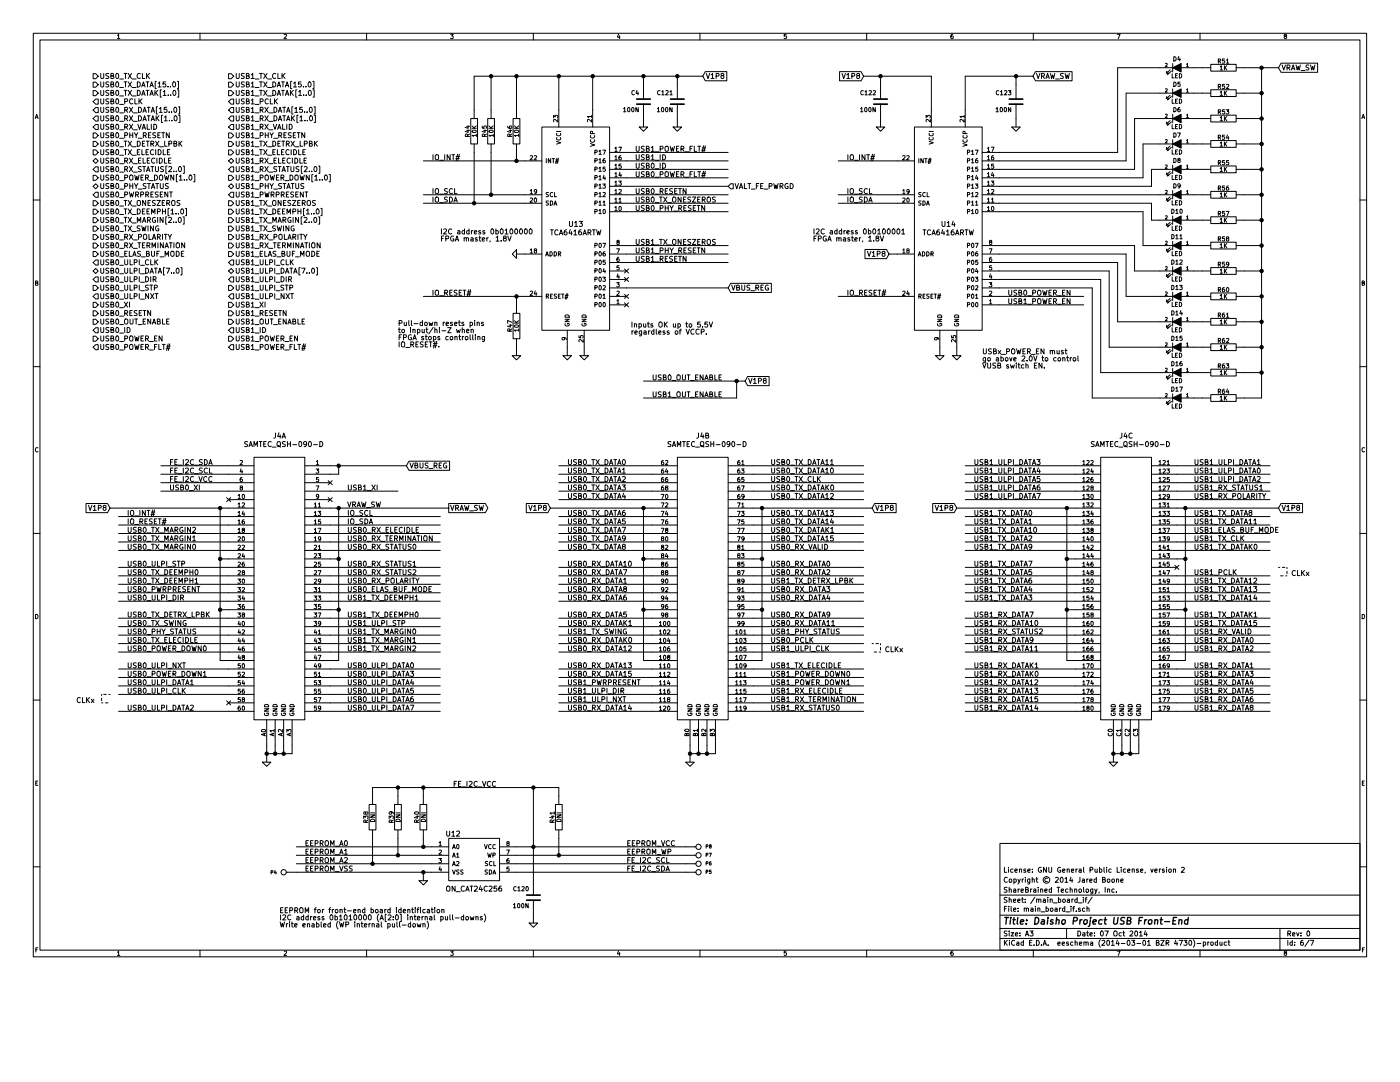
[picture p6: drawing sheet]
<svg xmlns="http://www.w3.org/2000/svg" width="279mm" height="216mm" viewBox="0 0 279 216" stroke-linecap="round" stroke-linejoin="round" font-family="sans-serif">
<g fill="none" stroke="#000" stroke-width=".2">
<path d="M6.6 6.6h266.1v184.3h-266.1zM8 8h263.4v181.6h-263.4zM18.6 14.7h.5l.5 .5-.5 .5h-.5zM18.6 16.4h.5l.5 .5-.5 .5h-.5zM18.6 18.1h.5l.5 .5-.5 .5h-.5zM19.1 19.8h.5v1h-.5l-.5-.5zM20.1 14.7v.8l.2 .2 .4-.2v-.8M20.1 16.3v.9l.2 .2 .4-.2v-.9M20.1 18v.9l.2 .1 .4-.1v-.9M20.1 19.7v.8l.2 .2 .4-.2v-.8M21.7 14.7l-.5 .1a.42 .42 0 0 0 .5 .5l-.1 .3h-.5M21.7 16.4h-.5a.42 .42 0 0 0 .5 .6l-.1 .3h-.5"/>
<path d="M21.7 18.1h-.5a.42 .42 0 0 0 .5 .6l-.1 .3h-.5M21.7 19.8h-.5a.42 .42 0 0 0 .5 .5l-.1 .4h-.5M22.1 15.1h.5v-.3l-.5-.1v1h.4l.2-.4-.2-.2M22.1 16.8h.5v-.4l-.5-.1v1.1h.4l.2-.4-.2-.2M22.1 18.5h.5v-.4l-.5-.1v1h.4l.2-.3-.2-.2M23.2 16.4l.2-.1a.49 .49 0 0 1 .3 .6 .49 .49 0 0 1-.4 .4l-.2-.3zM23.2 19.8l.2-.1a.49 .49 0 0 1 .3 .5 .49 .49 0 0 1-.4 .5l-.2-.4zM23.3 14.7h.1a.49 .49 0 0 1 .3 .5 .49 .49 0 0 1-.4 .4l-.2-.3zM23.3 18.1l.1-.1a.49 .49 0 0 1 .3 .6 .49 .49 0 0 1-.4 .4l-.2-.3zM23.4 7.1l.3-.3v.9M23.4 7.7h.5M23.9 15.8h.8"/>
<path d="M23.9 17.5h.8M23.9 19.1h.8M24.8 14.7h.5M24.8 16.3h.5M24.8 18h.5M25 14.7v1M25 16.3v1.1M25 18v1M25.6 14.7l.7 1M25.6 16.3l.7 1.1M25.6 18l.7 1M26.3 14.7l-.7 1"/>
<path d="M26.3 16.3l-.7 1.1M26.3 18l-.7 1M26.4 15.8h.8M26.4 17.5h.8M26.4 19.1h.8M26.5 19.8a.45 .45 0 0 0-.7 .4 .45 .45 0 0 0 .7 .4M26.9 19.7v1h.5M27.4 16.3a.51 .51 0 0 1 .6 .5 .51 .51 0 0 1-.6 .6zM27.4 18a.51 .51 0 0 1 .6 .5 .51 .51 0 0 1-.6 .5zM27.7 19.7v1M28 14.8a.45 .45 0 0 0-.6 .4 .45 .45 0 0 0 .6 .4M28.3 17.4l.3-1.1 .4 1.1"/>
<path d="M28.3 19l.3-1 .4 1M28.3 19.7l-.6 .6M28.4 17.1h.5M28.4 18.8h.5M28.4 14.7v1h.5M29.1 16.3h.6M29.1 18h.6M29.2 14.7v1M29.4 15.1l.4 .6M29.4 16.3v1.1M29.4 18v1M29.8 14.7l-.6 .5"/>
<path d="M29.9 17.4l.4-1.1 .3 1.1M29.9 19l.4-1 .3 1M30 17.1h.5M30 18.8h.5M30.9 18v1M31.1 18.5l.4 .5M31.2 16.2h-.2v1.5h.2M31.5 18l-.6 .6M31.5 16.6l.4-.3v1.1M31.5 17.4h.6M32.2 17.9h-.2v1.5h.2M32.6 18.3l.3-.3v1"/>
<path d="M32.6 19h.6M33.1 16.3h-.5l-.1 .5h.5l.1 .4-.2 .2-.4-.1M33.5 17.3v.1M33.6 18.9v.1M34 17.3v.1M34.1 18.9v.1M34.6 16.4l.1-.1a.49 .49 0 0 1 .4 .6 .49 .49 0 0 1-.5 .4l-.1-.3zM34.7 18.1l.1-.1a.49 .49 0 0 1 .3 .6 .49 .49 0 0 1-.4 .4l-.2-.3zM35.4 16.2h.2v1.5h-.2M35.4 17.9h.3v1.5h-.3M39.9 6.6v1.4M45.6 14.7h.5l.5 .5-.5 .5h-.5z"/>
<path d="M45.6 16.4h.5l.5 .5-.5 .5h-.5zM45.6 18.1h.5l.5 .5-.5 .5h-.5zM46.1 19.8h.5v1h-.5l-.5-.5zM47.1 14.7v.8l.2 .2 .4-.2v-.8M47.1 16.3v.9l.2 .2 .4-.2v-.9M47.1 18v.9l.2 .1 .4-.1v-.9M47.1 19.7v.8l.2 .2 .4-.2v-.8M48.7 14.7l-.5 .1a.42 .42 0 0 0 .5 .5l-.1 .3h-.4M48.7 16.4h-.5a.42 .42 0 0 0 .5 .6l-.1 .3h-.4M48.7 18.1h-.5a.42 .42 0 0 0 .5 .6l-.1 .3h-.4M48.7 19.8h-.5a.42 .42 0 0 0 .5 .5l-.1 .4h-.4M49.2 15.1h.4l.1-.3-.5-.1v1h.4l.2-.4-.3-.2"/>
<path d="M49.2 16.8h.4l.1-.4-.5-.1v1.1h.4l.2-.4-.3-.2M49.2 18.5h.4l.1-.4-.5-.1v1h.4l.2-.3-.3-.2M50.1 14.9l.3-.2v1M50.1 16.6l.3-.3v1.1M50.1 18.3l.3-.3v1M50.1 17.4h.6M50.1 19h.6M50.1 15.7h.6M50.9 15.8h.8M50.9 17.5h.8M50.9 19.1h.8M51.8 14.7h.6"/>
<path d="M51.8 16.3h.6M51.8 18h.6M52.1 14.7v1M52.1 16.3v1.1M52.1 18v1M52.6 14.7l.7 1M52.6 16.3l.7 1.1M52.6 18l.7 1M53.3 14.7l-.7 1M53.3 16.3l-.7 1.1M53.3 18l-.7 1M53.4 15.8h.8"/>
<path d="M53.4 17.5h.8M53.4 19.1h.8M53.5 19.8a.45 .45 0 0 0-.6 .4 .45 .45 0 0 0 .6 .4M54 19.7v1h.4M54.4 16.3a.51 .51 0 0 1 .6 .5 .51 .51 0 0 1-.6 .6zM54.4 18a.51 .51 0 0 1 .6 .5 .51 .51 0 0 1-.6 .5zM54.8 19.7v1M55 14.8a.45 .45 0 0 0-.6 .4 .45 .45 0 0 0 .6 .4M55.3 17.4l.4-1.1 .3 1.1M55.3 19l.4-1 .3 1M55.4 19.7l-.6 .6M55.4 17.1h.5"/>
<path d="M55.4 18.8h.5M55.5 14.7v1h.4M56.2 16.3h.6M56.2 18h.6M56.3 14.7v1M56.4 15.1l.5 .6M56.5 16.3v1.1M56.5 18v1M56.7 6.9l.3-.1 .2 .3-.5 .6h.5M56.9 14.7l-.6 .5M57 17.4l.3-1.1 .3 1.1M57 19l.3-1 .3 1"/>
<path d="M57 17.1h.5M57 18.8h.5M58 18v1M58.1 18.5l.4 .5M58.2 16.2h-.2v1.5h.2M58.5 18l-.5 .6M58.6 16.6l.3-.3v1.1M58.6 17.4h.6M59.3 17.9h-.3v1.5h.3M59.6 18.3l.3-.3v1M59.6 19h.6M60.1 16.3h-.5l-.1 .5h.5l.1 .4-.2 .2-.4-.1"/>
<path d="M60.6 17.3v.1M60.6 18.9v.1M61.1 17.3v.1M61.1 18.9v.1M61.6 16.4l.1-.1a.49 .49 0 0 1 .4 .6 .49 .49 0 0 1-.5 .4l-.1-.3zM61.6 18.1l.2-.1a.49 .49 0 0 1 .4 .6 .49 .49 0 0 1-.5 .4l-.2-.3zM62.4 16.2h.3v1.5h-.3M62.5 17.9h.2v1.5h-.2M73.2 6.6v1.4M89.9 6.8h.6l-.3 .4 .3 .1-.1 .3h-.5M98 15.2v8.5M103.1 15.2v8.5"/>
<path d="M106.4 6.6v1.4M111.5 15.2v10.1M118.3 15.2v10.1M123.4 6.8l-.2 .6h.6M123.6 7.1v.6M126.6 18.1a.37 .37 0 0 0-.5 .4 .37 .37 0 0 0 .5 .3M127.1 18l-.2 .6h.5M127.3 18.4v.5M128.4 15.2v4.6M131.7 18.1a.37 .37 0 0 0-.5 .4 .37 .37 0 0 0 .5 .3M132.1 18.3l.2-.2v.8M132.1 18.9h.4"/>
<path d="M132.9 18.1h.3l.2 .2-.6 .6h.6M133.7 18.3l.2-.2v.8M133.7 18.9h.5M135.2 15.2v4.6M139.7 6.6v1.4M140.2 15.2h-45.6v8.5M140.8 14.3h4.2v1.8h-4.2l-.6-.9zM141 14.7l.3 1 .3-1M141.9 14.9l.3-.2v1M141.9 15.7h.6M142.9 15.2l.5-.1 .1-.3-.6-.1v1M144.1 15.1l-.2-.2v-.1l.5-.1v.3l-.5 .3 .2 .4 .4-.2-.2-.4"/>
<path d="M156.9 6.8h-.4v.4h.4l.1 .3-.2 .2-.3-.1M167.6 14.3h4.2l.6 .9-.6 .9h-4.2zM168 14.7l.4 1 .3-1M169 14.9l.3-.2v1M169 15.7h.6M170 15.2l.5-.1v-.3l-.5-.1v1M171.2 15.1l-.2-.2v-.1l.5-.1v.3l-.5 .3 .2 .4 .4-.2-.2-.4M172.3 18.1a.37 .37 0 0 0-.5 .4 .37 .37 0 0 0 .5 .3M172.4 15.2h13.5v10.1M172.6 18.3l.3-.2v.8M172.6 18.9h.5M173 6.6v1.4"/>
<path d="M173.4 18.1h.4l.1 .2-.5 .6h.5M174.2 18.1h.4l.1 .2-.5 .6h.5M175.7 15.2v4.6M190.2 6.8l-.4 .2v.5l.1 .2 .3-.1v-.4h-.3l-.1 .1M199.3 18.1a.37 .37 0 0 0-.5 .4 .37 .37 0 0 0 .5 .3M199.7 18.3l.2-.2v.8M199.7 18.9h.4M200.5 18.1h.3l.1 .2-.5 .6h.5M201.2 18.1h.6l-.3 .3 .2 .1v.3h-.5M202.8 15.2v4.6M206.1 15.2h-13.5v10.1M206.2 6.6v1.4"/>
<path d="M206.7 14.3h7.3v1.8h-7.3l-.6-.9zM206.9 14.7l.3 1 .3-1M207.9 15.2l.4-.1 .1-.3-.5-.1v1M208.1 15.2l.3 .5M208.7 15.7l.4-1 .3 1M208.8 15.4h.5M209.6 14.7l.3 1 .2-.8 .2 .8 .2-1M210.7 15.8h.7M212.2 14.7l-.5 .1a.42 .42 0 0 0 .5 .5l-.1 .3h-.5M212.6 14.7l.2 1 .2-.8 .2 .8 .2-1M223 6.8h.5l-.3 .9M232.6 12.7l.2-.1 .1 .2-.4 .5h.4"/>
<path d="M232.6 17.8l.2-.1 .1 .2-.4 .5h.4M233.5 13.9l-.7 .7v-.4M233.5 19l-.7 .7v-.4M233.8 14.2l-.8 .7 .1-.5M233.8 19.3l-.8 .6 .1-.4M233.9 14.7v.8h.4M233.9 19.8v.8h.4M234 18.6h-9.3v13.5h-28.7M234 13.5h-11v16.9h-27M234 12.7v1.7M234 17.7v1.7M234.2 11.3a.43 .43 0 0 1 .5 .4 .43 .43 0 0 1-.5 .5z"/>
<path d="M234.2 16.4a.43 .43 0 0 1 .5 .4 .43 .43 0 0 1-.5 .4zM234.6 15.1h.3M235 14.7h-.4v.8h.4M235 19.8h-.4v.8h.4M235.2 11.3l-.1 .6h.5M235.4 14.7a.43 .43 0 0 1 .4 .4 .43 .43 0 0 1-.4 .4zM235.4 19.8a.43 .43 0 0 1 .4 .4 .43 .43 0 0 1-.4 .4zM235.4 11.6v.6M235.5 16.4h-.4v.4h.4v.4h-.4M235.7 18.6h5.9M235.7 13.5h5.9M236.8 12.8l.2-.2v.7"/>
<path d="M236.8 17.9l.2-.2v.7M236.8 13.3h.4M236.8 18.4h.4M239.5 6.6v1.4M241.6 17.9h5.1v1.4h-5.1zM241.6 12.8h5.1v1.4h-5.1zM243.1 17.3l.4-.1 .1-.3-.5-.1v.9M243.1 12.2l.4-.1 .1-.3h-.5v.8M243.3 17.3l.3 .4M243.3 12.2l.3 .4M243.5 18.4l.2-.2v.8M243.5 13.3l.2-.2v.9"/>
<path d="M243.5 19h.5M243.5 14h.5M244.4 13.1v.9M244.4 18.2v.8M244.4 16.8h-.4l-.1 .4h.5v.4h-.5M244.4 11.8h-.4l-.1 .3h.5v.4h-.5M244.5 18.5l.3 .5M244.5 13.5l.3 .5M244.8 16.9l.3-.1 .1 .3-.5 .6h.5M244.8 12l.2-.2v.8M244.8 12.6h.4M244.8 18.2l-.4 .5"/>
<path d="M244.8 13.1l-.4 .5M246.7 18.6h5.1M246.7 13.5h8.5M251.8 13.5v65.9h-5.1M255.7 12.6h7.3v1.8h-7.3l-.5-.9zM255.9 13l.3 1 .3-1M256.4 7.2l-.1-.2 .1-.2 .3 .1v.2a.33 .33 0 0 0-.3 .2 .33 .33 0 0 0 0 .4h.2l.2-.2-.2-.3M256.9 13.5h.4l.1-.4-.5-.1v1M257.1 13.5l.3 .5M257.7 14l.4-1 .3 1M257.8 13.7h.5M258.7 13l.2 1 .2-.8 .2 .8 .2-1"/>
<path d="M259.7 14.1h.7M261.2 13l-.5 .1a.42 .42 0 0 0 .5 .5l-.1 .3h-.5M261.6 13l.2 1 .2-.8 .2 .8 .2-1M6.6 39.9h1.4M7 23.7l.3-.9 .3 .9M7.1 23.4h.4M18.6 25.3l.5-.5h.5v1.1h-.5zM18.6 26.5h.5l.5 .5-.5 .5h-.5zM18.6 29.9h.5l.5 .5-.5 .5h-.5zM18.6 35h.5l.5 .5-.5 .5h-.5zM18.6 28.2h.5l.5 .5-.5 .5h-.5zM19.1 21.5h.5v1h-.5l-.5-.5z"/>
<path d="M19.1 23.1h.5v1.1h-.5l-.5-.5zM19.1 31.6l.5 .5-.5 .5-.5-.5zM19.1 33.3h.5v1h-.5l-.5-.5zM19.1 36.7l.5 .5-.5 .5-.5-.5zM19.1 38.4h.5v1h-.5l-.5-.5zM20.1 21.4v.8l.2 .2 .4-.2v-.8M20.1 23.1v.8l.2 .2 .4-.2v-.8M20.1 24.8v.8l.2 .2 .4-.2v-.8M20.1 26.5v.8l.2 .2 .4-.2v-.8M20.1 29.9v.8l.2 .2 .4-.2v-.8M20.1 31.5v.9l.2 .2 .4-.2v-.9M20.1 33.2v.9l.2 .2 .4-.2v-.9"/>
<path d="M20.1 34.9v.9l.2 .1 .4-.1v-.9M20.1 36.6v.8l.2 .2 .4-.2v-.8M20.1 38.3v.8l.2 .2 .4-.2v-.8M20.1 28.2v.8l.2 .2 .4-.2v-.8M20.1 40v.8l.2 .2 .4-.2v-.8M21.7 21.5h-.5a.42 .42 0 0 0 .5 .5l-.1 .4h-.5M21.7 23.1l-.5 .1a.42 .42 0 0 0 .5 .5l-.1 .4h-.5M21.7 24.8l-.5 .1a.42 .42 0 0 0 .5 .5l-.1 .4h-.5M21.7 26.5l-.5 .1a.42 .42 0 0 0 .5 .5l-.1 .3h-.5M21.7 29.9l-.5 .1a.42 .42 0 0 0 .5 .5l-.1 .3h-.5M21.7 31.6h-.5a.42 .42 0 0 0 .5 .6l-.1 .3h-.5M21.7 33.3h-.5a.42 .42 0 0 0 .5 .6l-.1 .3h-.5"/>
<path d="M21.7 35h-.5a.42 .42 0 0 0 .5 .6l-.1 .3h-.5M21.7 36.7h-.5a.42 .42 0 0 0 .5 .5l-.1 .4h-.5M21.7 38.4h-.5a.42 .42 0 0 0 .5 .5l-.1 .4h-.5M21.7 28.2l-.5 .1a.42 .42 0 0 0 .5 .5l-.1 .3h-.5M22.1 20.2h.5v-.4l-.5-.1v1h.4l.2-.3-.2-.2M22.1 21.9l.5-.1v-.3l-.5-.1v1h.4l.2-.3-.2-.2M22.1 23.6l.5-.1v-.3l-.5-.1v1h.4l.2-.3-.2-.2M22.1 25.3l.5-.1v-.3l-.5-.1v1h.4l.2-.3-.2-.2M22.1 27l.5-.1v-.3l-.5-.1v1h.4l.2-.3-.2-.2M22.1 30.3h.5v-.3l-.5-.1v1h.4l.2-.4-.2-.2M22.1 32h.5v-.4l-.5-.1v1.1h.4l.2-.4-.2-.2M22.1 33.7h.5v-.4l-.5-.1v1.1h.4l.2-.4-.2-.2"/>
<path d="M22.1 35.4h.5v-.4l-.5-.1v1h.4l.2-.3-.2-.2M22.1 37.1h.5v-.4l-.5-.1v1h.4l.2-.3-.2-.2M22.1 38.8l.5-.1v-.3l-.5-.1v1h.4l.2-.3-.2-.2M22.1 28.7l.5-.1v-.3l-.5-.1v1h.4l.2-.4-.2-.1M23.2 24.9l.2-.1a.49 .49 0 0 1 .3 .5 .49 .49 0 0 1-.4 .5l-.2-.4zM23.2 31.6l.2-.1a.49 .49 0 0 1 .3 .6 .49 .49 0 0 1-.4 .4l-.2-.3zM23.2 35l.2-.1a.49 .49 0 0 1 .3 .6 .49 .49 0 0 1-.4 .4l-.2-.3zM23.2 28.3l.2-.1a.49 .49 0 0 1 .3 .5 .49 .49 0 0 1-.4 .4l-.2-.3zM23.3 21.5l.1-.1a.49 .49 0 0 1 .3 .5 .49 .49 0 0 1-.4 .5l-.2-.4zM23.3 23.1h.1a.49 .49 0 0 1 .3 .5 .49 .49 0 0 1-.4 .5l-.2-.4zM23.3 26.5h.1a.49 .49 0 0 1 .3 .5 .49 .49 0 0 1-.4 .4l-.2-.3zM23.3 29.9h.1a.49 .49 0 0 1 .3 .5 .49 .49 0 0 1-.4 .4l-.2-.3z"/>
<path d="M23.3 33.3l.1-.1a.49 .49 0 0 1 .3 .6 .49 .49 0 0 1-.4 .4l-.2-.3zM23.3 36.7l.1-.1a.49 .49 0 0 1 .3 .5 .49 .49 0 0 1-.4 .5l-.2-.4zM23.3 38.4l.1-.1a.49 .49 0 0 1 .3 .5 .49 .49 0 0 1-.4 .5l-.2-.4zM23.9 20.8h.8M23.9 22.5h.8M23.9 24.2h.8M23.9 25.9h.8M23.9 27.6h.8M23.9 31h.8M23.9 32.7h.8M23.9 34.4h.8M23.9 36h.8"/>
<path d="M23.9 37.7h.8M23.9 39.4h.8M23.9 29.3h.8M24.8 29.9h.5M24.8 28.2h.5M24.8 40h.5M24.9 20.3l.5-.1v-.4l-.5-.1v1M24.9 21.9h.5v-.4l-.5-.1v1M24.9 23.6h.5v-.4l-.5-.1v1M24.9 25.3h.5v-.4l-.5-.1v1M24.9 27h.5v-.4l-.5-.1v1M24.9 32.1l.5-.1v-.4l-.5-.1v1.1"/>
<path d="M24.9 33.8l.5-.1v-.4l-.5-.1v1.1M24.9 35.5l.5-.1v-.4l-.5-.1v1M24.9 37.2l.5-.1v-.4l-.5-.1v1M24.9 38.8h.5v-.4l-.5-.1v1M25 28.2v1M25 29.9v1M25 40v1M25.1 21.9l.4 .5M25.1 23.6l.4 .5M25.1 25.3l.4 .5M25.1 32.1l.4 .5M25.1 33.8l.4 .5"/>
<path d="M25.6 29.9l.7 1M25.6 28.2l.7 1M25.6 40l.7 1M25.8 38.3l.3 1 .1-.7 .2 .7 .3-1M25.8 21.4l.7 1M25.8 23.1l.7 1M25.8 24.8l.7 1M25.8 31.5l.7 1.1M25.8 33.2l.7 1.1M25.9 26.5v1M25.9 36.6v1M25.9 27h.6"/>
<path d="M25.9 37.1h.6M26 35l.3-.1 .2 .2v.7l-.2 .1-.4-.1v-.5zM26.3 29.9l-.7 1M26.3 28.2l-.7 1M26.3 40l-.7 1M26.4 31h.8M26.4 29.3h.8M26.5 21.4l-.7 1M26.5 23.1l-.7 1M26.5 24.8l-.7 1M26.5 26.5v1M26.5 36.6v1"/>
<path d="M26.5 31.5l-.7 1.1M26.5 33.2l-.7 1.1M26.6 22.5h.8M26.6 24.2h.8M26.6 25.9h.8M26.6 32.7h.8M26.6 34.4h.8M26.8 26.5l.4 .5 .3-.5M26.8 36.6l.4 .6 .3-.6M26.9 34.9l.2 1 .2-.7 .2 .7 .2-1M27.1 38.8h.5v-.4l-.5-.1v1M27.2 27v.5"/>
<path d="M27.2 37.2v.4M27.3 38.8l.4 .5M27.4 28.2a.51 .51 0 0 1 .6 .5 .51 .51 0 0 1-.6 .5zM27.4 30.3h.3M27.5 24.8l.3 1 .4-1M27.6 27.6h.8M27.6 37.7h.8M27.6 21.4a.51 .51 0 0 1 .6 .5 .51 .51 0 0 1-.6 .5zM27.6 23.1a.51 .51 0 0 1 .6 .5 .51 .51 0 0 1-.6 .5zM27.6 32h.4M27.9 29.9h-.5v1h.5M27.9 20.2l.4 .5"/>
<path d="M28.1 38.8h.5v-.4l-.5-.1v1M28.1 31.5h-.5v1.1h.5M28.1 35.4h.4M28.2 33.3h-.6a.42 .42 0 0 0 .5 .6v.3h-.5M28.3 29.9v1h.5M28.4 25.8l.3-1 .3 1M28.4 28.7h.4M28.5 25.5h.4M28.5 33.2h.5M28.5 22.4l.4-1 .3 1M28.5 24.1l.4-1 .3 1M28.6 31.5v1.1h.4"/>
<path d="M28.6 27h.5v-.4l-.5-.1v1M28.6 22.1h.5M28.6 23.8h.5M28.6 34.9h-.5v1h.5M28.8 33.2v1.1M28.9 27l.3 .5M28.9 28.2h-.5v1h.5M29 35.5l.5-.1 .1-.4-.6-.1v1M29.1 40v1l-.6-1v1M29.1 38.8h.5v-.4l-.5-.1v1M29.1 36.7h-.5a.42 .42 0 0 0 .5 .5l-.1 .4h-.4M29.1 30.3h.4"/>
<path d="M29.2 28.2h.6M29.2 34.3l.4-1.1 .3 1.1M29.3 35.5l.3 .4M29.3 34h.5M29.4 38.8l.3 .5M29.4 24.8v1h.5M29.4 21.4h.6M29.4 23.1h.6M29.4 32h.3M29.4 36.6h.6M29.5 28.2v1M29.6 27h.4"/>
<path d="M29.6 29.9h-.5v1h.5M29.7 21.4v1M29.7 23.1v1M29.7 36.6v1M29.8 36h.8M29.9 31.5h-.5v1.1h.5M30 40h-.5v1h.5M30.1 26.5h-.5v1h.5M30.1 28.7h.5l.1-.4-.6-.1v1M30.1 33.2h.6M30.1 38.8h.3M30.2 22.4l.3-1 .3 1"/>
<path d="M30.2 24.1l.3-1 .3 1M30.2 24.8v1M30.2 37.6l.4-1 .3 1M30.2 22.1h.5M30.2 23.8h.5M30.3 37.3h.5M30.4 28.7l.3 .5M30.4 33.2v1.1M30.6 38.3h-.5v1h.5M30.7 30a.45 .45 0 0 0-.7 .4 .45 .45 0 0 0 .7 .4M30.7 24.8a.51 .51 0 0 1 .6 .5 .51 .51 0 0 1-.6 .5zM30.8 34.9a.51 .51 0 0 1 .6 .5 .51 .51 0 0 1-.6 .5z"/>
<path d="M30.9 31.6a.45 .45 0 0 0-.7 .5 .45 .45 0 0 0 .7 .4M31 33.2v.9l.2 .2 .4-.2v-.9M31 28.2l.7 1M31.1 26.5l-.6 .1a.42 .42 0 0 0 .5 .5v.3h-.5M31.1 29.9v1M31.1 36.6h.5M31.2 23.1v1M31.3 23.5l.5 .6M31.3 31.5v1.1M31.3 40h.7l-.7 1h.7M31.4 36.6v1M31.4 21.3h-.2v1.5h.2"/>
<path d="M31.5 27h.3M31.6 29.9a.51 .51 0 0 1 .6 .5 .51 .51 0 0 1-.6 .5zM31.6 38.4h-.6a.42 .42 0 0 0 .5 .5v.4h-.5M31.7 28.2l-.7 1M31.8 23.1l-.6 .6M31.8 21.7l.3-.3v1M31.8 22.4h.6M31.8 31.5a.51 .51 0 0 1 .6 .6 .51 .51 0 0 1-.6 .5zM31.9 29.3h.7M32 35l.2-.1 .2 .2v.7l-.2 .1-.3-.1-.1-.5zM32 26.5h-.5v1h.5M32 36.6v.8l.2 .2 .4-.2v-.8"/>
<path d="M32 38.8h.3M32.3 26.5h.5M32.5 23h-.3v1.5h.3M32.5 38.3h-.5v1h.5M32.6 26.5v1M32.6 29.9v1h.5M32.6 33.3h-.5a.42 .42 0 0 0 .5 .6l-.1 .3h-.5M32.8 23.4l.3-.3v1M32.8 24.1h.6M32.8 31.5v1.1h.5M32.8 34.9l.3 1 .2-.7 .2 .7 .2-1M32.9 28.2v1h.5"/>
<path d="M32.9 40h-.5v1h.5M33.3 21.4h-.5l-.1 .5 .5-.1 .1 .4-.2 .2-.4-.1M33.3 33.1h-.2v1.5h.2M33.4 30.3h.3M33.5 38.3v1l-.6-1v1M33.6 36.7h-.5a.42 .42 0 0 0 .4 .5v.4h-.5M33.6 32h.4M33.7 33.3l.4-.1 .2 .3-.7 .8h.7M33.7 28.7h.5v-.4l-.5-.1v1M33.8 22.3v.1M33.8 26.5v1l-.6-1v1M33.8 24v.1"/>
<path d="M33.8 38.3h.6M33.9 29.9h-.5v1h.5M34.1 38.3v1M34.1 31.5h-.5v1.1h.5M34.3 22.3v.1M34.3 24v.1M34.7 34.9v1l-.6-1v1M34.7 34.1v.2M34.7 28.7l.4-.1 .1-.3-.5-.1v1h.4l.2-.4-.3-.1M34.8 21.5l.1-.1a.49 .49 0 0 1 .4 .5 .49 .49 0 0 1-.5 .5l-.1-.4zM34.9 23.1h.1a.49 .49 0 0 1 .4 .5 .49 .49 0 0 1-.5 .5l-.2-.4zM35.2 34.1v.2"/>
<path d="M35.4 34.8h-.2v1.5h.2M35.6 21.3h.3v1.5h-.3M35.7 23h.2v1.5h-.2M35.7 33.3l.2-.1a.49 .49 0 0 1 .3 .6 .49 .49 0 0 1-.4 .4l-.2-.3zM35.7 28.2v1M35.8 35.2l.3-.3v1M35.8 35.9h.6M35.9 28.6l.4 .6M36.3 28.2l-.6 .5M36.5 33.1h.3v1.5h-.3M36.8 35.8v.1M37.3 35.8v.1"/>
<path d="M37.8 35l.2-.1a.49 .49 0 0 1 .3 .6 .49 .49 0 0 1-.4 .4l-.2-.3zM38.6 34.8h.3v1.5h-.3M45.6 22l.5-.5h.5v1h-.5zM45.6 25.3l.5-.5h.5v1.1h-.5zM45.6 26.5h.5l.5 .5-.5 .5h-.5zM45.6 29.9h.5l.5 .5-.5 .5h-.5zM45.6 35h.5l.5 .5-.5 .5h-.5zM45.6 28.2h.5l.5 .5-.5 .5h-.5zM46.1 23.1h.5v1.1h-.5l-.5-.5zM46.1 31.6l.5 .5-.5 .5-.5-.5zM46.1 33.3h.5v1h-.5l-.5-.5zM46.1 36.7l.5 .5-.5 .5-.5-.5z"/>
<path d="M46.1 38.4h.5v1h-.5l-.5-.5zM47.1 21.4v.8l.2 .2 .4-.2v-.8M47.1 23.1v.8l.2 .2 .4-.2v-.8M47.1 24.8v.8l.2 .2 .4-.2v-.8M47.1 26.5v.8l.2 .2 .4-.2v-.8M47.1 29.9v.8l.2 .2 .4-.2v-.8M47.1 31.5v.9l.2 .2 .4-.2v-.9M47.1 33.2v.9l.2 .2 .4-.2v-.9M47.1 34.9v.9l.2 .1 .4-.1v-.9M47.1 36.6v.8l.2 .2 .4-.2v-.8M47.1 38.3v.8l.2 .2 .4-.2v-.8M47.1 28.2v.8l.2 .2 .4-.2v-.8"/>
<path d="M47.1 40v.8l.2 .2 .4-.2v-.8M48.7 21.5h-.5a.42 .42 0 0 0 .5 .5l-.1 .4h-.4M48.7 23.1l-.5 .1a.42 .42 0 0 0 .5 .5l-.1 .4h-.4M48.7 24.8l-.5 .1a.42 .42 0 0 0 .5 .5l-.1 .4h-.4M48.7 26.5l-.5 .1a.42 .42 0 0 0 .5 .5l-.1 .3h-.4M48.7 29.9l-.5 .1a.42 .42 0 0 0 .5 .5l-.1 .3h-.4M48.7 31.6h-.5a.42 .42 0 0 0 .5 .6l-.1 .3h-.4M48.7 33.3h-.5a.42 .42 0 0 0 .5 .6l-.1 .3h-.4M48.7 35h-.5a.42 .42 0 0 0 .5 .6l-.1 .3h-.4M48.7 36.7h-.5a.42 .42 0 0 0 .5 .5l-.1 .4h-.4M48.7 38.4h-.5a.42 .42 0 0 0 .5 .5l-.1 .4h-.4M48.7 28.2l-.5 .1a.42 .42 0 0 0 .5 .5l-.1 .3h-.4"/>
<path d="M49.2 20.2h.4l.1-.4-.5-.1v1h.4l.2-.3-.3-.2M49.2 21.9l.4-.1 .1-.3-.5-.1v1h.4l.2-.3-.3-.2M49.2 23.6l.4-.1 .1-.3-.5-.1v1h.4l.2-.3-.3-.2M49.2 25.3l.4-.1 .1-.3-.5-.1v1h.4l.2-.3-.3-.2M49.2 27l.4-.1 .1-.3-.5-.1v1h.4l.2-.3-.3-.2M49.2 30.3h.4l.1-.3-.5-.1v1h.4l.2-.4-.3-.2M49.2 32h.4l.1-.4-.5-.1v1.1h.4l.2-.4-.3-.2M49.2 33.7h.4l.1-.4-.5-.1v1.1h.4l.2-.4-.3-.2M49.2 35.4h.4l.1-.4-.5-.1v1h.4l.2-.3-.3-.2M49.2 37.1h.4l.1-.4-.5-.1v1h.4l.2-.3-.3-.2M49.2 38.8l.4-.1 .1-.3-.5-.1v1h.4l.2-.3-.3-.2M49.2 28.7l.4-.1 .1-.3-.5-.1v1h.4l.2-.4-.3-.1"/>
<path d="M50.1 20l.3-.3v1M50.1 21.7l.3-.3v1M50.1 23.4l.3-.3v1M50.1 25.1l.3-.3v1M50.1 26.8l.3-.3v1M50.1 30.1l.3-.2v1M50.1 31.8l.3-.3v1.1M50.1 33.5l.3-.3v1.1M50.1 35.2l.3-.3v1M50.1 36.9l.3-.3v1M50.1 38.6l.3-.3v1M50.1 28.5l.3-.3v1"/>
<path d="M50.1 22.4h.6M50.1 24.1h.6M50.1 35.9h.6M50.1 20.7h.6M50.1 25.8h.6M50.1 27.5h.6M50.1 30.9h.6M50.1 32.6h.6M50.1 34.3h.6M50.1 37.6h.6M50.1 39.3h.6M50.1 29.2h.6"/>
<path d="M50.9 20.8h.8M50.9 22.5h.8M50.9 24.2h.8M50.9 25.9h.8M50.9 27.6h.8M50.9 31h.8M50.9 32.7h.8M50.9 34.4h.8M50.9 36h.8M50.9 37.7h.8M50.9 39.4h.8M50.9 29.3h.8"/>
<path d="M51.8 29.9h.6M51.8 28.2h.6M51.8 40h.6M51.9 20.3l.5-.1 .1-.4-.6-.1v1M51.9 21.9h.5l.1-.4-.6-.1v1M51.9 23.6h.5l.1-.4-.6-.1v1M51.9 25.3h.5l.1-.4-.6-.1v1M51.9 27h.5l.1-.4-.6-.1v1M51.9 32.1l.5-.1 .1-.4-.6-.1v1.1M51.9 33.8l.5-.1 .1-.4-.6-.1v1.1M51.9 35.5l.5-.1 .1-.4-.6-.1v1M51.9 37.2l.5-.1 .1-.4-.6-.1v1"/>
<path d="M51.9 38.8h.5l.1-.4-.6-.1v1M52.1 28.2v1M52.1 29.9v1M52.1 40v1M52.2 21.9l.3 .5M52.2 23.6l.3 .5M52.2 25.3l.3 .5M52.2 32.1l.3 .5M52.2 33.8l.3 .5M52.6 29.9l.7 1M52.6 28.2l.7 1M52.6 40l.7 1"/>
<path d="M52.9 38.3l.2 1 .2-.7 .2 .7 .2-1M52.9 21.4l.6 1M52.9 23.1l.6 1M52.9 24.8l.6 1M52.9 31.5l.6 1.1M52.9 33.2l.6 1.1M52.9 27h.6M52.9 37.1h.6M52.9 26.5v1M52.9 36.6v1M53 35l.3-.1 .2 .2v.7l-.2 .1-.4-.1v-.5zM53.3 29.9l-.7 1"/>
<path d="M53.3 28.2l-.7 1M53.3 40l-.7 1M53.4 31h.8M53.4 29.3h.8M53.5 21.4l-.6 1M53.5 23.1l-.6 1M53.5 24.8l-.6 1M53.5 26.5v1M53.5 36.6v1M53.5 31.5l-.6 1.1M53.5 33.2l-.6 1.1M53.7 22.5h.7"/>
<path d="M53.7 24.2h.7M53.7 25.9h.7M53.7 32.7h.7M53.7 34.4h.7M53.9 26.5l.3 .5 .3-.5M53.9 36.6l.3 .6 .3-.6M53.9 34.9l.3 1 .1-.7 .2 .7 .3-1M54.1 38.8h.5v-.4l-.5-.1v1M54.2 27v.5M54.2 37.2v.4M54.4 38.8l.3 .5M54.4 28.2a.51 .51 0 0 1 .6 .5 .51 .51 0 0 1-.6 .5z"/>
<path d="M54.4 30.3h.4M54.5 24.8l.4 1 .3-1M54.6 27.6h.8M54.6 37.7h.8M54.7 21.4a.51 .51 0 0 1 .6 .5 .51 .51 0 0 1-.6 .5zM54.7 23.1a.51 .51 0 0 1 .6 .5 .51 .51 0 0 1-.6 .5zM54.7 32h.3M54.9 29.9h-.5v1h.5M54.9 20.2l.5 .5M55.1 38.8h.5l.1-.4-.6-.1v1M55.2 31.5h-.5v1.1h.5M55.2 35.4h.3"/>
<path d="M55.2 33.3h-.5a.42 .42 0 0 0 .5 .6l-.1 .3h-.5M55.4 29.9v1h.4M55.4 25.8l.3-1 .4 1M55.5 28.7h.3M55.5 25.5h.5M55.5 33.2h.6M55.6 22.4l.3-1 .3 1M55.6 24.1l.3-1 .3 1M55.6 31.5v1.1h.5M55.6 27h.5l.1-.4-.6-.1v1M55.6 22.1h.5M55.6 23.8h.5"/>
<path d="M55.7 34.9h-.5v1h.5M55.8 33.2v1.1M55.9 27l.3 .5M55.9 28.2h-.4v1h.4M56.1 35.5l.5-.1v-.4l-.5-.1v1M56.1 40v1l-.6-1v1M56.1 38.8h.5l.1-.4-.6-.1v1M56.2 36.7h-.6a.42 .42 0 0 0 .5 .5v.4h-.5M56.2 30.3h.3M56.2 28.2h.6M56.3 34.3l.3-1.1 .4 1.1M56.3 35.5l.4 .4"/>
<path d="M56.4 34h.5M56.4 38.8l.3 .5M56.4 24.8v1h.5M56.4 21.4h.6M56.4 23.1h.6M56.4 32h.4M56.5 36.6h.5M56.5 28.2v1M56.7 27h.3M56.7 29.9h-.5v1h.5M56.7 21.4v1M56.7 23.1v1"/>
<path d="M56.8 36.6v1M56.9 36h.7M56.9 31.5h-.5v1.1h.5M57.1 40h-.5v1h.5M57.1 26.5h-.4v1h.4M57.1 28.7h.5l.1-.4-.6-.1v1M57.1 33.2h.6M57.1 38.8h.4M57.2 22.4l.3-1 .4 1M57.2 24.1l.3-1 .4 1M57.2 24.8v1M57.2 37.6l.4-1 .3 1"/>
<path d="M57.3 22.1h.5M57.3 23.8h.5M57.3 37.3h.5M57.4 28.7l.3 .5M57.4 33.2v1.1M57.6 38.3h-.5v1h.5M57.7 30a.45 .45 0 0 0-.7 .4 .45 .45 0 0 0 .7 .4M57.7 24.8a.51 .51 0 0 1 .6 .5 .51 .51 0 0 1-.6 .5zM57.9 34.9a.51 .51 0 0 1 .6 .5 .51 .51 0 0 1-.6 .5zM57.9 31.6a.45 .45 0 0 0-.6 .5 .45 .45 0 0 0 .6 .4M58.1 33.2v.9l.2 .2 .4-.2v-.9M58.1 28.2l.7 1"/>
<path d="M58.1 26.5l-.5 .1a.42 .42 0 0 0 .5 .5l-.1 .3h-.5M58.1 36.6h.6M58.1 29.9v1M58.2 23.1v1M58.3 23.5l.5 .6M58.3 31.5v1.1M58.4 40h.6l-.6 1h.6M58.4 36.6v1M58.5 21.3h-.3v1.5h.3M58.5 27h.4M58.6 29.9a.51 .51 0 0 1 .6 .5 .51 .51 0 0 1-.6 .5zM58.6 38.4h-.5a.42 .42 0 0 0 .4 .5v.4h-.5"/>
<path d="M58.8 28.2l-.7 1M58.8 23.1l-.6 .6M58.8 21.7l.3-.3v1M58.8 22.4h.6M58.8 31.5a.51 .51 0 0 1 .6 .6 .51 .51 0 0 1-.6 .5zM58.9 29.3h.8M59 35l.3-.1 .2 .2v.7l-.2 .1-.4-.1-.1-.5zM59 26.5h-.5v1h.5M59 36.6v.8l.2 .2 .4-.2v-.8M59 38.8h.4M59.3 26.5h.6M59.5 23h-.2v1.5h.2"/>
<path d="M59.5 38.3h-.5v1h.5M59.6 26.5v1M59.6 29.9v1h.5M59.7 33.3h-.6a.42 .42 0 0 0 .5 .6v.3h-.5M59.8 23.4l.3-.3v1M59.8 24.1h.6M59.9 31.5v1.1h.4M59.9 34.9l.2 1 .2-.7 .2 .7 .2-1M59.9 28.2v1h.5M59.9 40h-.5v1h.5M60.3 21.4h-.5v.5l.5-.1 .1 .4-.2 .2-.4-.1M60.4 33.1h-.3v1.5h.3"/>
<path d="M60.4 30.3h.4M60.5 38.3v1l-.6-1v1M60.6 36.7h-.5a.42 .42 0 0 0 .5 .5l-.1 .4h-.5M60.7 32h.3M60.7 33.3l.4-.1 .2 .3-.6 .8h.6M60.7 28.7h.5l.1-.4-.6-.1v1M60.8 22.3v.1M60.8 26.5v1l-.6-1v1M60.8 24v.1M60.9 38.3h.5M60.9 29.9h-.5v1h.5M61.2 38.3v1"/>
<path d="M61.2 31.5h-.5v1.1h.5M61.3 22.3v.1M61.3 24v.1M61.7 34.9v1l-.6-1v1M61.7 34.1v.2M61.7 28.7l.5-.1v-.3l-.5-.1v1h.4l.2-.4-.2-.1M61.8 21.5l.2-.1a.49 .49 0 0 1 .3 .5 .49 .49 0 0 1-.4 .5l-.2-.4zM61.9 23.1h.1a.49 .49 0 0 1 .4 .5 .49 .49 0 0 1-.5 .5l-.1-.4zM62.2 34.1v.2M62.5 34.8h-.3v1.5h.3M62.7 21.3h.2v1.5h-.2M62.7 23h.2v1.5h-.2"/>
<path d="M62.8 28.2v1M62.8 33.3l.1-.1a.49 .49 0 0 1 .4 .6 .49 .49 0 0 1-.5 .4l-.1-.3zM62.8 35.2l.3-.3v1M62.8 35.9h.6M62.9 28.6l.4 .6M63.3 28.2l-.5 .5M63.6 33.1h.2v1.5h-.2M63.8 35.8v.1M64.3 35.8v.1M64.9 35l.1-.1a.49 .49 0 0 1 .4 .6 .49 .49 0 0 1-.5 .4l-.1-.3zM65.7 34.8h.2v1.5h-.2M84.5 38.9h23.6"/>
<path d="M84.5 32.1h23.6M86.4 30.9v1M86.4 37.6v1M86.4 39.3v1M86.9 37.8l.2-.2 .4 .2-.1 .8-.5-.1zM86.9 31l.2-.1 .4 .1-.1 .8h-.5zM87 39.4l.3-.1 .2 .2v.7l-.2 .1-.4-.1v-.5zM87.7 38.7h.8M87.7 32h.8M88.7 30.9v1M89.3 37.7h-.6a.42 .42 0 0 0 .5 .6v.3h-.5M89.3 39.4h-.6a.42 .42 0 0 0 .5 .5v.4h-.5"/>
<path d="M89.7 39.3a.51 .51 0 0 1 .6 .5 .51 .51 0 0 1-.6 .5zM89.8 30.9v1l-.6-1v1M90.2 30.9h.5M90.3 37.7a.45 .45 0 0 0-.6 .4 .45 .45 0 0 0 .6 .4M90.5 30.9v1M90.7 37.6v1h.5M90.9 31.6h.8M91 31.2h.8M91.3 30.8l-.3 1.3M91.7 30.8l-.3 1.3M93.1 26h.6M93.1 25.2h.6"/>
<path d="M93.3 27.2v-.4h-.4v.4h.8M93.4 25.9v.5l-.6-.2M93.4 25.1v.5l-.6-.2M93.7 26.7l-.4 .3M94 23.7h1.3v5h-1.3zM94.2 25.6h.9M94.2 25.1l.5 .5M94.3 26.1a.5 .5 0 0 1 .8 .2 .44 .44 0 0 1-.5 .2 .44 .44 0 0 1-.3-.4zM94.6 28.7v11.9M95.1 27h-.9l.3 .3M95.1 26.8v.5M95.1 25.1l-.5 .4"/>
<path d="M96.2 25.2v.4h.4v-.4h.4v.4M96.5 26h.6M96.7 27.2l-.1-.4h-.3l-.1 .4h.9M96.8 25.9v.5l-.6-.2M97.1 26.7l-.4 .3M97.3 23.7h1.4v5h-1.4zM97.6 25.6h.8M97.6 25.1l.5 .5M97.6 26.1a.5 .5 0 0 1 .8 .2 .44 .44 0 0 1-.4 .2 .44 .44 0 0 1-.4-.4zM98 28.7v10.2M98.4 27h-.8l.2 .3M98.4 26.8v.5"/>
<path d="M98.4 25.1l-.4 .4M101.3 25.2l.2 .4h.5l.2-.2-.1-.2h-.4l-.1 .2 .2 .2M101.6 26h.6M101.8 27.2l-.1-.4h-.3l-.1 .4h.9M101.9 25.9v.5l-.6-.2M102.2 26.7l-.4 .3M102.4 23.7h1.4v5h-1.4zM102.7 25.6h.8M102.7 25.1l.4 .5M102.7 26.1a.5 .5 0 0 1 .8 .2 .44 .44 0 0 1-.5 .2 .44 .44 0 0 1-.3-.4zM103.1 28.7v3.4M103.5 27h-.8l.2 .3"/>
<path d="M103.5 26.8v.5M103.5 25.1l-.5 .4M105.8 39.6l.3-.1 .2 .2-.5 .7h.5M105.8 31.1h.3l.2 .2-.5 .6h.5M105.8 38.1l.2-.3v.9M105.8 38.7h.5M106.6 31.1h.3l.2 .2-.5 .6h.5M106.7 39.6l.1-.1a.4 .4 0 0 1 .3 .4 .4 .4 0 0 1-.4 .4zM107.1 38.2l-.2 .1h-.2v-.4l.2-.1 .2 .2v.5l-.4 .2M108.1 25.3h13.6v40.6h-13.6zM109 31.6v.9M109.5 38.4h-.4l-.1 .3a.36 .36 0 0 1 .4 .5h-.4"/>
<path d="M109.9 31.6v.9l-.5-.9v.9M110.2 31.6h.5M110.3 38.5a.37 .37 0 0 0-.5 .3 .37 .37 0 0 0 .5 .4M110.4 31.6v.9M110.5 23.5v-.5l.3 .3 .1-.3h.3v.5M110.7 38.4v.9h.4M110.8 32.3h.6M110.9 31.9h.6M111.1 28.2l.8 .3-.8 .3M111.1 26.2h.8M111.1 27.4a.37 .37 0 0 0 .4 .6 .37 .37 0 0 0 .3-.6M111.1 26.6a.37 .37 0 0 0 .4 .5 .37 .37 0 0 0 .3-.5"/>
<path d="M111.2 31.6l-.3 1M111.3 23.8v.5l-.6-.5-.2 .2v.3M111.4 31.6l-.2 1M117.8 28.6l.9 .3-.9 .3M117.9 27.9a.37 .37 0 0 0 .3 .5 .37 .37 0 0 0 .4-.5M117.9 27a.37 .37 0 0 0 .3 .5 .37 .37 0 0 0 .4-.5M118.1 23.8v.5l-.6-.5-.3 .2 .1 .3M118.1 23.3h-.9l.3 .2M118.1 23v.5M118.3 26.7l-.1-.4-.3-.1-.1 .5h.9M118.7 38.8h.4l.1-.3-.5-.1v.9M118.7 37.2l.4-.1 .1-.3-.5-.1v.9"/>
<path d="M118.7 35.5l.4-.1 .1-.3-.5-.1v.9M118.7 33.8l.4-.1 .1-.3-.5-.1v.9M118.7 32.1l.4-.1 .1-.3-.5-.1v.9M118.7 30.4l.4-.1 .1-.3h-.5v.8M119.5 38.6l.3-.2v.9M119.5 37l.3-.3v.9M119.5 35.3l.3-.3v.9M119.5 33.6l.3-.3v.9M119.5 31.9l.3-.3v.9M119.5 30.2l.3-.2v.8M119.5 39.3h.5M119.5 37.6h.5"/>
<path d="M119.5 35.9h.5M119.5 34.2h.5M119.5 32.5h.5M119.5 30.8h.5M120.3 36.7h.5l-.3 .3 .3 .1v.4h-.5M120.3 30h.6l-.4 .8M120.3 38.5l.4-.1 .1 .2-.5 .7h.5M120.5 35l-.2 .6h.6M120.7 31.6l-.3 .3-.1 .4 .2 .2 .3-.1-.1-.4h-.2l-.2 .1M120.7 35.3v.6M120.8 33.3h-.4l-.1 .4h.5v.4h-.5M121.7 33.8h23.6"/>
<path d="M121.7 38.9h23.6M121.7 32.1h23.6M121.7 37.2h23.6M121.7 35.5h23.6M121.7 30.4h23.6M122.7 39.7l.2-.2v.9M122.7 38.1l.2-.3v.9M122.7 36.4l.2-.3v.9M122.7 34.7l.2-.3v.9M122.7 33l.2-.3v.9M122.7 31.3l.2-.2v.8M122.7 29.6l.2-.2v.8"/>
<path d="M122.7 31.9h.5M122.7 33.6h.5M122.7 38.7h.5M122.7 37h.5M122.7 35.3h.5M122.7 30.2h.5M123.5 36.1h.5l-.3 .3 .3 .1v.4h-.5M123.5 29.4h.5l-.3 .8M123.5 39.7l.3-.2v.9M123.5 37.9l.3-.1 .2 .3-.5 .6h.5M123.7 34.4l-.2 .6h.5M123.9 31.1l-.3 .2-.1 .4 .2 .2 .3-.1-.1-.4h-.2l-.2 .1"/>
<path d="M123.9 34.7v.6M124 32.7h-.4l-.1 .4h.5v.4h-.5M124.4 21.7l.3-.2v.8M124.4 22.3h.5M125.3 21.5h.1a.4 .4 0 0 1 .3 .4 .4 .4 0 0 1-.3 .4zM126.1 21.5h.1a.4 .4 0 0 1 .3 .4 .4 .4 0 0 1-.3 .4zM127 37.6v.9l.2 .1 .4-.1v-.9M127 32.6v.8l.2 .2 .4-.2v-.8M127 30.9v.8l.2 .2 .4-.2v-.8M127 39.3v.8l.2 .2 .4-.2v-.8M127 34.3v.8l.2 .2 .4-.2v-.8M127 29.2v.8l.2 .2 .4-.2v-.8"/>
<path d="M127.4 21.5v.8l-.5-.8v.8M127.6 25.3h1.7l-.9 .9zM128.4 20.8v4.5M128.6 37.7h-.6a.42 .42 0 0 0 .5 .6v.3h-.5M128.6 32.6l-.6 .1a.42 .42 0 0 0 .5 .5v.3h-.5M128.6 30.9l-.6 .1a.42 .42 0 0 0 .5 .5v.3h-.5M128.6 39.4h-.6a.42 .42 0 0 0 .5 .5v.4h-.5M128.6 34.3l-.6 .1a.42 .42 0 0 0 .5 .5v.3h-.5M128.6 29.2l-.6 .1a.42 .42 0 0 0 .5 .5v.3h-.5M129 38.1h.4l.1-.4-.5-.1v1h.4l.2-.3-.3-.2M129 33.1l.4-.1 .1-.3-.5-.1v1h.4l.2-.4-.3-.1M129 31.4l.4-.1 .1-.3-.5-.1v1h.4l.2-.4-.3-.1"/>
<path d="M129 39.8h.4l.1-.4-.5-.1v1h.4l.2-.3-.3-.2M129 34.7h.4l.1-.3-.5-.1v1h.4l.2-.4-.3-.2M129 29.7l.4-.1 .1-.3-.5-.1v1h.4l.2-.3-.3-.2M130 31.2l.3-.3v1M130 29.5l.3-.3v1M130 31.9h.5M130 30.2h.5M130.1 39.4l.1-.1a.49 .49 0 0 1 .4 .5 .49 .49 0 0 1-.5 .5l-.1-.4zM130.1 34.4l.1-.1a.49 .49 0 0 1 .4 .5 .49 .49 0 0 1-.5 .4l-.1-.3zM130.1 37.7l.1-.1a.49 .49 0 0 1 .4 .6 .49 .49 0 0 1-.5 .4l-.1-.3zM130.1 32.6h.1a.49 .49 0 0 1 .4 .5 .49 .49 0 0 1-.5 .4l-.1-.3zM130.7 38.7h.8"/>
<path d="M130.7 33.7h.8M130.7 32h.8M130.7 35.4h.8M130.7 30.3h.8M131.2 21.7l.2-.2v.8M131.2 22.3h.5M131.6 39.3h.6M131.7 38.2l.5-.1 .1-.4-.6-.1v1M131.7 34.8l.5-.1 .1-.3-.6-.1v1M131.7 29.7h.5l.1-.4-.6-.1v1M131.7 30.9v1M131.7 32.6v1"/>
<path d="M131.9 39.3v1M132 38.2l.3 .4M132.1 21.5h.1a.4 .4 0 0 1 .3 .4 .4 .4 0 0 1-.4 .4zM132.2 32.6a.51 .51 0 0 1 .6 .5 .51 .51 0 0 1-.6 .5zM132.2 30.9a.51 .51 0 0 1 .6 .5 .51 .51 0 0 1-.6 .5zM132.4 39.3l.7 1M132.8 34.4l.2-.1 .4 .1-.1 .8-.5-.1zM132.8 29.3l.2-.1 .4 .1-.1 .8h-.5zM132.8 38.1h.3M132.9 21.5h.1a.4 .4 0 0 1 .3 .4 .4 .4 0 0 1-.4 .4zM133.1 39.3l-.7 1M133.3 37.6h-.5v1h.5"/>
<path d="M133.7 34.3l.3 1 .2-.8 .2 .8 .2-1M133.7 29.2l.3 1 .2-.7 .2 .7 .2-1M134.1 21.5v.8l-.4-.8v.8M134.2 37.7h-.5a.42 .42 0 0 0 .5 .6l-.1 .3h-.5M134.3 39.5l.2-.2 .4 .2-.1 .8-.5-.1zM134.3 25.3h1.7l-.8 .9zM134.6 38.1h.4M135 34.7h.3M135 29.7h.3M135.1 37.6h-.5v1h.5M135.2 20.8v4.5M135.4 37.6h.6"/>
<path d="M135.5 34.3h-.5v1h.5M135.5 29.2h-.5v1h.5M135.7 37.6v1M135.9 34.8l.5-.1v-.3l-.5-.1v1M135.9 29.7h.5v-.4l-.5-.1v1M135.9 39.3v1l-.6-1v1M136.2 34.8l.3 .5M136.2 29.7l.3 .5M136.4 39.8h.3M136.7 35.4h.8M136.7 30.3h.8M136.9 39.3h-.5v1h.5"/>
<path d="M136.9 37.6v1l-.6-1v1M137.7 34.7h.3M137.7 29.7h.3M137.8 39.4h-.5a.42 .42 0 0 0 .5 .5l-.1 .4h-.4M138.2 39.3h.7l-.7 1h.7M138.2 34.3h-.5v1M138.2 29.2h-.5v1M138.6 34.3v1h.4M138.6 29.2v1h.4M139.2 39.8h.4M139.3 34.3h.5M139.3 29.2h.5"/>
<path d="M139.5 29.2v1M139.5 34.3v1M139.7 39.3h-.5v1h.5M140 35h.8M140 30h.8M140.1 34.6h.7M140.1 29.5h.7M140.1 39.9l.5-.1 .1-.4-.6-.1v1M140.4 39.9l.3 .4M140.4 34.1l-.3 1.4M140.4 29.1l-.3 1.3M140.8 34.1l-.3 1.4"/>
<path d="M140.8 29.1l-.3 1.3M141.2 39.5l.2-.2 .4 .2-.1 .8-.5-.1zM142.8 39.4h-.6a.42 .42 0 0 0 .5 .5v.4h-.5M145.8 36.7h.5v1h-.5l-.5-.5zM146.7 36.6l.3 1 .4-1M147.6 37.6l.3-1 .3 1M147.7 37.3h.4M148.6 36.6v1h.5M149.3 36.6h.5M149.5 36.6v1M149.9 37.7h.8M150.9 37.1h.4"/>
<path d="M151.4 36.6h-.5v1M151.8 37.1h.3M152.3 36.6h-.5v1h.5M152.5 37.7h.8M153.5 37.2l.5-.1v-.4l-.5-.1v1M154.4 36.6l.3 1 .1-.7 .3 .7 .2-1M155.7 37.2l.5-.1v-.4l-.5-.1v1M155.9 37.2l.4 .4M157.2 36.7a.46 .46 0 0 0-.6 .4 .46 .46 0 0 0 .7 .4v-.3h-.2M157.7 36.6a.51 .51 0 0 1 .6 .5 .51 .51 0 0 1-.6 .5zM167.3 38.9h15.2M167.3 32.1h15.2"/>
<path d="M169.2 30.9v1M169.2 37.6v1M169.2 39.3v1M169.7 37.8l.2-.2 .4 .2-.1 .8-.5-.1zM169.7 31l.2-.1 .4 .1-.1 .8h-.5zM169.8 39.4l.3-.1 .2 .2v.7l-.2 .1-.4-.1v-.5zM170.5 38.7h.8M170.5 32h.8M171.5 30.9v1M171.7 21.7l.3-.2v.8M171.7 22.3h.5M172.1 37.7h-.6a.42 .42 0 0 0 .5 .6v.3h-.5"/>
<path d="M172.1 39.4h-.6a.42 .42 0 0 0 .5 .5v.4h-.5M172.5 39.3a.51 .51 0 0 1 .6 .5 .51 .51 0 0 1-.6 .5zM172.6 30.9v1l-.6-1v1M172.6 21.5h.1a.4 .4 0 0 1 .4 .4 .4 .4 0 0 1-.4 .4zM173 30.9h.5M173.1 37.7a.45 .45 0 0 0-.6 .4 .45 .45 0 0 0 .6 .4M173.2 30.9v1M173.4 21.5h.2a.4 .4 0 0 1 .3 .4 .4 .4 0 0 1-.4 .4zM173.5 37.6v1h.5M173.7 31.6h.8M173.8 31.2h.8M174.1 30.8l-.3 1.3"/>
<path d="M174.5 30.8l-.3 1.3M174.7 21.5v.8l-.5-.8v.8M174.9 25.3h1.7l-.9 .9zM175.7 20.8v4.5M180.2 39.6l.3-.1 .1 .2-.5 .7h.5M180.2 31.1h.3l.1 .2-.5 .6h.5M180.2 38.1l.2-.3v.9M180.2 38.7h.4M181 31.1h.3l.1 .2-.5 .6h.5M181 39.6l.2-.1a.4 .4 0 0 1 .3 .4 .4 .4 0 0 1-.4 .4zM181.4 38.2l-.1 .1h-.3v-.4l.3-.1 .1 .2v.5l-.4 .2M182.5 25.3h13.5v40.6h-13.5z"/>
<path d="M183.4 31.6v.9M183.8 38.4h-.4v.3a.36 .36 0 0 1 .4 .5h-.5M184.3 31.6v.9l-.5-.9v.9M184.5 31.6h.5M184.7 38.5a.37 .37 0 0 0-.6 .3 .37 .37 0 0 0 .6 .4M184.8 31.6v.9M184.8 23.5v-.5l.3 .3 .1-.3h.4v.5M185 38.4v.9h.4M185.2 32.3h.6M185.3 31.9h.6M185.4 28.2l.9 .3-.9 .3M185.4 26.2h.9"/>
<path d="M185.5 27.4a.37 .37 0 0 0 .3 .6 .37 .37 0 0 0 .4-.6M185.5 26.6a.37 .37 0 0 0 .3 .5 .37 .37 0 0 0 .4-.5M185.5 31.6l-.2 1M185.7 23.8v.5l-.6-.5-.3 .2 .1 .3M185.8 31.6l-.3 1M192.2 28.6l.8 .3-.8 .3M192.2 27.9a.37 .37 0 0 0 .4 .5 .37 .37 0 0 0 .3-.5M192.2 27a.37 .37 0 0 0 .4 .5 .37 .37 0 0 0 .3-.5M192.4 23.8v.5l-.6-.5-.2 .2 .1 .3M192.4 23.3h-.8l.2 .2M192.4 23v.5M192.6 26.7v-.4l-.4-.1v.5h.8"/>
<path d="M193.1 38.8h.4v-.3l-.4-.1v.9M193.1 37.2l.4-.1v-.3l-.4-.1v.9M193.1 35.5l.4-.1v-.3l-.4-.1v.9M193.1 33.8l.4-.1v-.3l-.4-.1v.9M193.1 32.1l.4-.1v-.3l-.4-.1v.9M193.1 30.4l.4-.1v-.3h-.4v.8M193.9 38.6l.2-.2v.9M193.9 37l.2-.3v.9M193.9 35.3l.2-.3v.9M193.9 33.6l.2-.3v.9M193.9 31.9l.2-.3v.9M193.9 30.2l.2-.2v.8"/>
<path d="M193.9 39.3h.5M193.9 37.6h.5M193.9 35.9h.5M193.9 34.2h.5M193.9 32.5h.5M193.9 30.8h.5M194.6 36.7h.6l-.3 .3 .2 .1v.4h-.5M194.6 30h.6l-.4 .8M194.7 38.5l.3-.1 .2 .2-.6 .7h.6M194.9 35l-.2 .6h.5M195.1 31.6l-.4 .3v.4l.1 .2 .3-.1v-.4h-.3l-.1 .1M195.1 35.3v.6"/>
<path d="M195.1 33.3h-.4v.4h.4v.4h-.4M196 38.9h38M197.1 39.7l.2-.2v.9M197.1 38.1l.2-.3v.9M197.1 36.4l.2-.3v.9M197.1 34.7l.2-.3v.9M197.1 33l.2-.3v.9M197.1 31.3l.2-.2v.8M197.1 29.6l.2-.2v.8M197.1 31.9h.4M197.1 33.6h.4M197.1 38.7h.4"/>
<path d="M197.1 37h.4M197.1 35.3h.4M197.1 30.2h.4M197.8 36.1h.5l-.2 .3 .2 .1v.4h-.5M197.8 29.4h.6l-.4 .8M197.9 39.7l.2-.2v.9M197.9 37.9l.3-.1 .1 .3-.5 .6h.5M198.1 34.4l-.2 .6h.5M198.3 31.1l-.4 .2v.4l.1 .2 .3-.1v-.4h-.3l-.1 .1M198.3 34.7v.6M198.3 32.7h-.4v.4h.4v.4h-.4M198.8 21.7l.2-.2v.8"/>
<path d="M198.8 22.3h.5M199.7 21.5h.1a.4 .4 0 0 1 .3 .4 .4 .4 0 0 1-.4 .4zM200.5 21.5h.1a.4 .4 0 0 1 .3 .4 .4 .4 0 0 1-.4 .4zM201.7 21.5v.8l-.5-.8v.8M201.9 25.3h1.7l-.8 .9zM202.8 20.8v4.5M232.6 22.8h.2l.1 .2-.4 .5h.4M232.6 27.9l.2-.1 .1 .2-.4 .5h.4M232.6 33l.2-.1 .1 .2-.4 .5h.4M232.6 38.1l.2-.1 .1 .2-.4 .5h.4M233.5 24.1l-.7 .7v-.5M233.5 29.1l-.7 .7v-.4"/>
<path d="M233.5 34.2l-.7 .7v-.4M233.5 39.3l-.7 .7v-.5M233.8 24.3l-.8 .7 .1-.4M233.8 29.4l-.8 .7 .1-.4M233.8 34.5l-.8 .6 .1-.4M233.8 39.5l-.8 .7 .1-.4M233.9 24.8v.9h.4M233.9 29.9v.9h.4M233.9 35v.8h.4M234 23.7h-7.6v10.1h-30.4M234 28.7h-5.9v6.8h-32.1M234 33.8h-4.2v3.4h-33.8"/>
<path d="M234 22.8v1.7M234 27.9v1.7M234 33v1.6M234 38v1.7M234.2 21.5a.43 .43 0 0 1 .5 .4 .43 .43 0 0 1-.5 .4zM234.2 26.5a.43 .43 0 0 1 .5 .5 .43 .43 0 0 1-.5 .4zM234.2 31.6a.43 .43 0 0 1 .5 .4 .43 .43 0 0 1-.5 .4zM234.2 36.7a.43 .43 0 0 1 .5 .4 .43 .43 0 0 1-.5 .4zM234.6 35.4h.3M234.6 30.3h.3M234.6 20.2h.3M234.6 25.2h.3"/>
<path d="M235 24.8h-.4v.9h.4M235 26.5h.6l-.4 .9M235 29.9h-.4v.9h.4M235 35h-.4v.8h.4M235.2 32l-.1-.2 .1-.2 .3 .1v.2a.35 .35 0 0 0-.4 .1 .35 .35 0 0 0 0 .4h.4l-.1-.4M235.4 24.8a.43 .43 0 0 1 .4 .5 .43 .43 0 0 1-.4 .4zM235.4 29.9a.43 .43 0 0 1 .4 .4 .43 .43 0 0 1-.4 .5zM235.4 35a.43 .43 0 0 1 .4 .4 .43 .43 0 0 1-.4 .4zM235.4 21.5l-.3 .2v.4l.1 .2 .3-.1-.1-.4h-.2l-.1 .1M235.5 37l-.1 .2-.3-.1v-.4h.3l.1 .1v.5l-.4 .2M235.7 23.7h5.9M235.7 28.7h5.9"/>
<path d="M235.7 33.8h5.9M235.7 38.9h5.9M236.8 23l.2-.2v.7M236.8 28l.2-.2v.7M236.8 33.1l.2-.2v.7M236.8 38.2l.2-.2v.7M236.8 23.5h.4M236.8 28.5h.4M236.8 33.6h.4M236.8 38.7h.4M241.6 23h5.1v1.3h-5.1zM241.6 28h5.1v1.4h-5.1z"/>
<path d="M241.6 33.1h5.1v1.4h-5.1zM241.6 38.2h5.1v1.3h-5.1zM243.1 22.3h.4l.1-.3-.5-.1v.8M243.1 27.4h.4l.1-.4h-.5v.8M243.1 32.5l.4-.1 .1-.3-.5-.1v.9M243.1 37.5h.4l.1-.3-.5-.1v.9M243.3 22.3l.3 .4M243.3 27.4l.3 .4M243.3 32.5l.3 .4M243.3 37.5l.3 .5M243.5 23.5l.2-.2v.8M243.5 28.6l.2-.3v.9"/>
<path d="M243.5 33.6l.2-.2v.8M243.5 38.7l.2-.2v.8M243.5 24.1h.5M243.5 34.2h.5M243.5 39.3h.5M243.5 29.2h.5M244.4 23.3v.8M244.4 28.3v.9M244.4 33.4v.8M244.4 38.5v.8M244.4 21.9h-.4l-.1 .4h.5v.4h-.5M244.4 27h-.4l-.1 .4h.5v.3h-.5"/>
<path d="M244.4 32h-.4l-.1 .4h.5v.4h-.5M244.4 37.1h-.4l-.1 .4h.5v.4h-.5M244.5 23.6l.3 .5M244.5 28.7l.3 .5M244.5 33.7l.3 .5M244.5 38.8l.3 .5M244.7 21.9h.5l-.3 .3 .3 .1v.4h-.5M244.8 23.3l-.4 .4M244.8 28.3l-.4 .5M244.8 33.4l-.4 .5M244.8 38.5l-.4 .4M244.9 26.9l-.1 .6h.5"/>
<path d="M245.1 37.1l-.3 .2v.5l.1 .2 .3-.1-.1-.4-.2-.1-.1 .2M245.1 27.2v.6M245.2 32h-.4v.4h.4v.4h-.4M246.7 23.7h5.1M246.7 28.7h5.1M246.7 33.8h5.1M246.7 38.9h5.1M271.4 39.9h1.3M271.8 23.7l.3-.9 .3 .9M271.9 23.4h.4M7.1 56.5l.4-.1v-.3h-.4v.8h.3l.2-.3-.2-.1M18.6 41.7h.5l.5 .5-.5 .6h-.5z"/>
<path d="M18.6 43.4h.5l.5 .5-.5 .5h-.5zM18.6 45.1h.5l.5 .5-.5 .5h-.5zM18.6 46.8h.5l.5 .5-.5 .5h-.5zM18.6 48.5h.5l.5 .5-.5 .5h-.5zM18.6 50.2h.5l.5 .5-.5 .5h-.5zM18.6 55.8l.5-.5h.5v1h-.5zM18.6 56.9h.5l.5 .6-.5 .5h-.5zM18.6 59.1l.5-.5h.5v1h-.5zM18.6 40h.5l.5 .6-.5 .5h-.5zM19.1 51.9h.5v1h-.5l-.5-.5zM19.1 53.6l.5 .5-.5 .5-.5-.5zM20.1 41.7v.8l.2 .2 .4-.2v-.8"/>
<path d="M20.1 43.4v.8l.2 .2 .4-.2v-.8M20.1 45.1v.8l.2 .2 .4-.2v-.8M20.1 46.8v.8l.2 .2 .4-.2v-.8M20.1 48.4v.9l.2 .2 .4-.2v-.9M20.1 50.1v.9l.2 .1 .4-.1v-.9M20.1 51.8v.9l.2 .1 .4-.1v-.9M20.1 53.5v.8l.2 .2 .4-.2v-.8M20.1 55.2v.8l.2 .2 .4-.2v-.8M20.1 56.9v.8l.2 .2 .4-.2v-.8M20.1 58.6v.8l.2 .2 .4-.2v-.8M21.7 41.7l-.5 .1a.42 .42 0 0 0 .5 .5l-.1 .3h-.5M21.7 43.4l-.5 .1a.42 .42 0 0 0 .5 .5l-.1 .3h-.5"/>
<path d="M21.7 45.1l-.5 .1a.42 .42 0 0 0 .5 .5l-.1 .3h-.5M21.7 46.8l-.5 .1a.42 .42 0 0 0 .5 .5l-.1 .3h-.5M21.7 48.5h-.5a.42 .42 0 0 0 .5 .6l-.1 .3h-.5M21.7 50.2h-.5a.42 .42 0 0 0 .5 .6l-.1 .3h-.5M21.7 51.9h-.5a.42 .42 0 0 0 .5 .5l-.1 .4h-.5M21.7 53.6h-.5a.42 .42 0 0 0 .5 .5l-.1 .4h-.5M21.7 55.3h-.5a.42 .42 0 0 0 .5 .5l-.1 .4h-.5M21.7 56.9l-.5 .1a.42 .42 0 0 0 .5 .5l-.1 .4h-.5M21.7 58.6l-.5 .1a.42 .42 0 0 0 .5 .5l-.1 .3h-.5M21.7 40l-.5 .1a.42 .42 0 0 0 .5 .5l-.1 .4h-.5M22.1 42.2l.5-.1v-.3l-.5-.1v1h.4l.2-.3-.2-.2M22.1 43.9l.5-.1v-.3l-.5-.1v1h.4l.2-.3-.2-.2"/>
<path d="M22.1 45.6l.5-.1v-.3l-.5-.1v1h.4l.2-.4-.2-.1M22.1 47.2h.5v-.3l-.5-.1v1h.4l.2-.4-.2-.2M22.1 48.9h.5v-.4l-.5-.1v1.1h.4l.2-.4-.2-.2M22.1 50.6h.5v-.4l-.5-.1v1h.4l.2-.3-.2-.2M22.1 52.3h.5v-.4l-.5-.1v1h.4l.2-.3-.2-.2M22.1 54h.5v-.4l-.5-.1v1h.4l.2-.3-.2-.2M22.1 55.7l.5-.1v-.3l-.5-.1v1h.4l.2-.3-.2-.2M22.1 57.4l.5-.1v-.3l-.5-.1v1h.4l.2-.3-.2-.2M22.1 59.1l.5-.1v-.3l-.5-.1v1h.4l.2-.3-.2-.2M22.1 40.5l.5-.1v-.3l-.5-.1v1h.4l.2-.3-.2-.2M23.2 43.5l.2-.1a.49 .49 0 0 1 .3 .5 .49 .49 0 0 1-.4 .4l-.2-.3zM23.2 46.9l.2-.1a.49 .49 0 0 1 .3 .5 .49 .49 0 0 1-.4 .4l-.2-.3z"/>
<path d="M23.2 50.2l.2-.1a.49 .49 0 0 1 .3 .6 .49 .49 0 0 1-.4 .4l-.2-.3zM23.2 55.3l.2-.1a.49 .49 0 0 1 .3 .5 .49 .49 0 0 1-.4 .5l-.2-.4zM23.2 58.7l.2-.1a.49 .49 0 0 1 .3 .5 .49 .49 0 0 1-.4 .4l-.2-.3zM23.2 40.1l.2-.1a.49 .49 0 0 1 .3 .5 .49 .49 0 0 1-.4 .5l-.2-.4zM23.3 41.7h.1a.49 .49 0 0 1 .3 .5 .49 .49 0 0 1-.4 .4l-.2-.3zM23.3 45.1h.1a.49 .49 0 0 1 .3 .5 .49 .49 0 0 1-.4 .4l-.2-.3zM23.3 48.5l.1-.1a.49 .49 0 0 1 .3 .6 .49 .49 0 0 1-.4 .4l-.2-.3zM23.3 51.9l.1-.1a.49 .49 0 0 1 .3 .5 .49 .49 0 0 1-.4 .5l-.2-.4zM23.3 53.6l.1-.1a.49 .49 0 0 1 .3 .5 .49 .49 0 0 1-.4 .5l-.2-.4zM23.3 56.9h.1a.49 .49 0 0 1 .3 .5 .49 .49 0 0 1-.4 .5l-.2-.4zM23.9 42.8h.8M23.9 44.5h.8"/>
<path d="M23.9 46.2h.8M23.9 47.9h.8M23.9 49.6h.8M23.9 51.3h.8M23.9 52.9h.8M23.9 54.6h.8M23.9 56.3h.8M23.9 58h.8M23.9 59.7h.8M23.9 41.1h.8M24.8 41.7h.5M24.8 43.4h.5"/>
<path d="M24.8 45.1h.5M24.9 47.3l.5-.1v-.3l-.5-.1v1M24.9 49l.5-.1v-.4l-.5-.1v1.1M24.9 51.8v.9l.2 .1 .4-.1v-.9M24.9 53.5v.8l.2 .2 .4-.2v-.8M24.9 55.2v.8l.2 .2 .4-.2v-.8M24.9 56.9v.8l.2 .2 .4-.2v-.8M24.9 58.6v.8l.2 .2 .4-.2v-.8M24.9 50.6h.3M25 41.7v1M25 43.4v1M25 45.1v1"/>
<path d="M25.1 47.3l.4 .5M25.1 49l.4 .5M25.4 50.1h-.5v1h.5M25.6 41.7l.7 1M25.6 43.4l.7 1M25.6 45.1l.7 1M25.8 50.1v1h.5M25.8 46.8l.7 1M25.8 48.4l.7 1.1M26 51.8v1h.4M26 53.5v1h.4M26 55.2v1h.4"/>
<path d="M26 56.9v1h.4M26 58.6v1h.4M26.3 41.7l-.7 1M26.3 43.4l-.7 1M26.3 45.1l-.7 1M26.4 42.8h.8M26.4 44.5h.8M26.4 46.2h.8M26.4 41.1h.8M26.5 51.1l.3-1 .4 1M26.5 46.8l-.7 1M26.5 48.4l-.7 1.1"/>
<path d="M26.6 50.9h.5M26.6 47.9h.8M26.6 49.6h.8M26.8 52.4l.5-.1v-.4l-.5-.1v1M26.8 54.1l.5-.1v-.4l-.5-.1v1M26.8 55.7h.5v-.4l-.5-.1v1M26.8 57.4h.5v-.4l-.5-.1v1M26.8 59.1h.5v-.4l-.5-.1v1M27.4 41.7a.51 .51 0 0 1 .6 .5 .51 .51 0 0 1-.6 .5zM27.4 44.4v-1l.3 .7 .4-.7v1M27.4 40.1l.2-.1 .4 .1-.1 .9-.5-.1zM27.5 48.4h.6"/>
<path d="M27.6 47.3l.5-.1 .1-.3-.6-.1v1M27.8 48.4v1.1M27.8 51.8v1M27.8 53.5v1M27.8 55.2v1M27.8 56.9v1M27.8 58.6v1M27.9 45.1l-.5 .1a.42 .42 0 0 0 .5 .5l-.1 .3h-.4M28 50.2h-.5a.42 .42 0 0 0 .5 .6l-.1 .3h-.5M28 52.9h.8M28 54.6h.8M28 56.3h.8"/>
<path d="M28 58h.8M28 59.7h.8M28.2 51.3h.8M28.3 45.1l.2 1 .2-.7 .2 .7 .2-1M28.4 42.2h.4M28.4 48.9h.4M28.4 44.4l.4-1 .3 1M28.5 44.1h.5M28.7 46.9l.2-.1 .3 .1-.1 .8-.4-.1zM28.9 41.7h-.5v1h.5M28.9 48.4h-.5v1.1h.5M29.1 53.5a.51 .51 0 0 1 .6 .5 .51 .51 0 0 1-.6 .5z"/>
<path d="M29.1 55.2a.51 .51 0 0 1 .6 .5 .51 .51 0 0 1-.6 .5zM29.2 50.6h.5v-.4l-.5-.1v1h.4l.2-.3-.2-.2M29.3 49l.5-.1 .1-.4-.6-.1v1.1M29.3 42.2h.4M29.4 43.9h.5l.1-.4-.6-.1v1M29.5 45.1v1M29.5 40.5h.4M29.6 49l.3 .5M29.6 56.9l-.5 .1a.42 .42 0 0 0 .5 .5l-.1 .4h-.5M29.7 51.9a.45 .45 0 0 0-.7 .4 .45 .45 0 0 0 .7 .4M29.7 58.6v1l-.6-1v1M29.7 43.9l.3 .5"/>
<path d="M29.7 46.8v1h.5M29.8 41.7h-.5v1h.5M29.9 56.9h.6M29.9 54.5l.4-1 .3 1M30 54.2h.5M30 58.6l.7 1M30.1 51.8v1h.5M30.1 55.2v1M30.2 56.9v1M30.2 42.7v-1l.4 .7 .3-.7v1M30.2 50.1v.9l.2 .1 .4-.1v-.9M30.3 49.5v-1.1l.4 .8 .3-.8v1.1"/>
<path d="M30.4 47.8l.4-1 .3 1M30.5 47.5h.5M30.6 55.7h.5v-.4l-.5-.1v1M30.6 45.1v1l-.6-1v1M30.7 58.6l-.7 1M30.8 57.4h.5v-.4l-.5-.1v1M30.8 53.5h.6M30.8 55.7l.4 .5M30.9 51.8v1M31 58.6h.5M31 43.4a.46 .46 0 0 0-.6 .5 .46 .46 0 0 0 .6 .4v-.3h-.2M31 40l-.6 .1a.42 .42 0 0 0 .5 .5v.4h-.5"/>
<path d="M31.1 52.3l.4 .5M31.1 53.5v1M31.2 58.6v1M31.3 50.6h.3M31.4 42.2h.5l.1-.4-.6-.1v1M31.4 47.3l.5-.1 .1-.3-.6-.1v1M31.5 43.4v1M31.5 51.8l-.6 .6M31.5 48.4v1.1M31.6 54.5l.3-1 .4 1M31.6 45.1a.46 .46 0 0 0-.6 .5 .46 .46 0 0 0 .7 .4v-.4h-.2M31.7 47.3l.3 .5"/>
<path d="M31.7 54.2h.5M31.8 50.1h-.5v1M31.9 51.3h.8M32.4 40.5h.3M32.4 42.2h.6M32.4 41.7v1M32.4 46.8v1M32.5 43.4v1l-.5-1v1M32.6 48.4v1.1l-.6-1.1v1.1M32.8 46.8h.6M32.9 53.4h-.3v1.5h.3M32.9 49.5l.4-1.1 .3 1.1"/>
<path d="M33 51.1v-1l.3 .8 .3-.8v1M33 41.7v1M33 49.2h.5M33.1 46.8v1M33.2 53.5h.6l-.4 1M33.3 40.5h.5v-.4l-.5-.1v1M33.3 43.3h-.2v1.4h.2M33.5 40.5l.4 .5M33.6 46.8l.3 .5 .3-.5M33.6 43.5l.4-.1 .2 .3-.6 .7h.6M33.8 41.6h-.3v1.4h.3M33.8 48.4h.6"/>
<path d="M33.9 47.3v.5M34.1 48.4v1.1M34.1 42l.3-.3v1M34.1 50.3l.2-.2 .4 .2-.1 .8-.5-.1zM34.1 42.7h.6M34.2 54.4v.1M34.3 40.1l.2-.1 .4 .1-.1 .9-.5-.1zM34.7 44.3v.1M34.7 54.4v.1M34.7 48.4v1.1M35.1 42.6v.1M35.1 44.3v.1"/>
<path d="M35.2 50.1a.51 .51 0 0 1 .6 .5 .51 .51 0 0 1-.6 .5zM35.2 53.6l.2-.1a.49 .49 0 0 1 .4 .5 .49 .49 0 0 1-.5 .5l-.2-.4zM35.3 48.5l.3-.1 .2 .2v.7l-.2 .2-.4-.2-.1-.5zM35.6 42.6v.1M35.7 43.5l.1-.1a.49 .49 0 0 1 .4 .5 .49 .49 0 0 1-.5 .4l-.1-.3zM35.9 40l-.5 .1a.42 .42 0 0 0 .5 .5l-.1 .4h-.5M36.1 53.4h.2v1.5h-.2M36.2 50.6h.3M36.2 41.7h.1a.49 .49 0 0 1 .4 .5 .49 .49 0 0 1-.5 .4l-.1-.3zM36.5 43.3h.3v1.4h-.3M36.7 50.1h-.5v1h.5M36.9 48.4v1.1l-.6-1.1v1.1"/>
<path d="M37 41.6h.2v1.4h-.2M45.6 41.7h.5l.5 .5-.5 .6h-.5zM45.6 43.4h.5l.5 .5-.5 .5h-.5zM45.6 45.1h.5l.5 .5-.5 .5h-.5zM45.6 46.8h.5l.5 .5-.5 .5h-.5zM45.6 48.5h.5l.5 .5-.5 .5h-.5zM45.6 50.2h.5l.5 .5-.5 .5h-.5zM45.6 52.4l.5-.5h.5v1h-.5zM45.6 54.1l.5-.5 .5 .5-.5 .5zM45.6 55.8l.5-.5h.5v1h-.5zM45.6 56.9h.5l.5 .6-.5 .5h-.5zM45.6 59.1l.5-.5h.5v1h-.5z"/>
<path d="M45.6 40h.5l.5 .6-.5 .5h-.5zM47.1 41.7v.8l.2 .2 .4-.2v-.8M47.1 43.4v.8l.2 .2 .4-.2v-.8M47.1 45.1v.8l.2 .2 .4-.2v-.8M47.1 46.8v.8l.2 .2 .4-.2v-.8M47.1 48.4v.9l.2 .2 .4-.2v-.9M47.1 50.1v.9l.2 .1 .4-.1v-.9M47.1 51.8v.9l.2 .1 .4-.1v-.9M47.1 53.5v.8l.2 .2 .4-.2v-.8M47.1 55.2v.8l.2 .2 .4-.2v-.8M47.1 56.9v.8l.2 .2 .4-.2v-.8M47.1 58.6v.8l.2 .2 .4-.2v-.8"/>
<path d="M48.7 41.7l-.5 .1a.42 .42 0 0 0 .5 .5l-.1 .3h-.4M48.7 43.4l-.5 .1a.42 .42 0 0 0 .5 .5l-.1 .3h-.4M48.7 45.1l-.5 .1a.42 .42 0 0 0 .5 .5l-.1 .3h-.4M48.7 46.8l-.5 .1a.42 .42 0 0 0 .5 .5l-.1 .3h-.4M48.7 48.5h-.5a.42 .42 0 0 0 .5 .6l-.1 .3h-.4M48.7 50.2h-.5a.42 .42 0 0 0 .5 .6l-.1 .3h-.4M48.7 51.9h-.5a.42 .42 0 0 0 .5 .5l-.1 .4h-.4M48.7 53.6h-.5a.42 .42 0 0 0 .5 .5l-.1 .4h-.4M48.7 55.3h-.5a.42 .42 0 0 0 .5 .5l-.1 .4h-.4M48.7 56.9l-.5 .1a.42 .42 0 0 0 .5 .5l-.1 .4h-.4M48.7 58.6l-.5 .1a.42 .42 0 0 0 .5 .5l-.1 .3h-.4M48.7 40l-.5 .1a.42 .42 0 0 0 .5 .5l-.1 .4h-.4"/>
<path d="M49.2 42.2l.4-.1 .1-.3-.5-.1v1h.4l.2-.3-.3-.2M49.2 43.9l.4-.1 .1-.3-.5-.1v1h.4l.2-.3-.3-.2M49.2 45.6l.4-.1 .1-.3-.5-.1v1h.4l.2-.4-.3-.1M49.2 47.2h.4l.1-.3-.5-.1v1h.4l.2-.4-.3-.2M49.2 48.9h.4l.1-.4-.5-.1v1.1h.4l.2-.4-.3-.2M49.2 50.6h.4l.1-.4-.5-.1v1h.4l.2-.3-.3-.2M49.2 52.3h.4l.1-.4-.5-.1v1h.4l.2-.3-.3-.2M49.2 54h.4l.1-.4-.5-.1v1h.4l.2-.3-.3-.2M49.2 55.7l.4-.1 .1-.3-.5-.1v1h.4l.2-.3-.3-.2M49.2 57.4l.4-.1 .1-.3-.5-.1v1h.4l.2-.3-.3-.2M49.2 59.1l.4-.1 .1-.3-.5-.1v1h.4l.2-.3-.3-.2M49.2 40.5l.4-.1 .1-.3-.5-.1v1h.4l.2-.3-.3-.2"/>
<path d="M50.1 42l.3-.3v1M50.1 43.7l.3-.3v1M50.1 45.4l.3-.3v1M50.1 47l.3-.2v1M50.1 48.7l.3-.3v1.1M50.1 50.4l.3-.3v1M50.1 52.1l.3-.3v1M50.1 53.8l.3-.3v1M50.1 55.5l.3-.3v1M50.1 57.2l.3-.3v1M50.1 58.9l.3-.3v1M50.1 40.3l.3-.3v1"/>
<path d="M50.1 42.7h.6M50.1 44.4h.6M50.1 46.1h.6M50.1 47.8h.6M50.1 49.5h.6M50.1 51.1h.6M50.1 52.8h.6M50.1 54.5h.6M50.1 56.2h.6M50.1 57.9h.6M50.1 59.6h.6M50.1 41h.6"/>
<path d="M50.9 42.8h.8M50.9 44.5h.8M50.9 46.2h.8M50.9 47.9h.8M50.9 49.6h.8M50.9 51.3h.8M50.9 52.9h.8M50.9 54.6h.8M50.9 56.3h.8M50.9 58h.8M50.9 59.7h.8M50.9 41.1h.8"/>
<path d="M51.8 41.7h.6M51.8 43.4h.6M51.8 45.1h.6M51.9 47.3l.5-.1 .1-.3-.6-.1v1M51.9 49l.5-.1 .1-.4-.6-.1v1.1M51.9 51.8v.9l.2 .1 .4-.1v-.9M51.9 53.5v.8l.2 .2 .4-.2v-.8M51.9 55.2v.8l.2 .2 .4-.2v-.8M51.9 56.9v.8l.2 .2 .4-.2v-.8M51.9 58.6v.8l.2 .2 .4-.2v-.8M51.9 50.6h.4M52.1 41.7v1"/>
<path d="M52.1 43.4v1M52.1 45.1v1M52.2 47.3l.3 .5M52.2 49l.3 .5M52.4 50.1h-.5v1h.5M52.6 41.7l.7 1M52.6 43.4l.7 1M52.6 45.1l.7 1M52.8 50.1v1h.5M52.9 46.8l.6 1M52.9 48.4l.6 1.1M53 51.8v1h.5"/>
<path d="M53 53.5v1h.5M53 55.2v1h.5M53 56.9v1h.5M53 58.6v1h.5M53.3 41.7l-.7 1M53.3 43.4l-.7 1M53.3 45.1l-.7 1M53.4 42.8h.8M53.4 44.5h.8M53.4 46.2h.8M53.4 41.1h.8M53.5 51.1l.4-1 .3 1"/>
<path d="M53.5 46.8l-.6 1M53.5 48.4l-.6 1.1M53.6 50.9h.5M53.7 47.9h.7M53.7 49.6h.7M53.8 52.4l.5-.1 .1-.4-.6-.1v1M53.8 54.1l.5-.1 .1-.4-.6-.1v1M53.8 55.7h.5l.1-.4-.6-.1v1M53.8 57.4h.5l.1-.4-.6-.1v1M53.8 59.1h.5l.1-.4-.6-.1v1M54.4 41.7a.51 .51 0 0 1 .6 .5 .51 .51 0 0 1-.6 .5zM54.4 44.4v-1l.4 .7 .3-.7v1"/>
<path d="M54.4 40.1l.2-.1 .4 .1-.1 .9-.5-.1zM54.5 48.4h.6M54.7 47.3l.5-.1v-.3l-.5-.1v1M54.8 48.4v1.1M54.8 51.8v1M54.8 53.5v1M54.8 55.2v1M54.8 56.9v1M54.8 58.6v1M55 45.1l-.6 .1a.42 .42 0 0 0 .5 .5v.3h-.5M55.1 50.2h-.6a.42 .42 0 0 0 .5 .6v.3h-.5M55.1 52.9h.8"/>
<path d="M55.1 54.6h.8M55.1 56.3h.8M55.1 58h.8M55.1 59.7h.8M55.3 51.3h.7M55.3 45.1l.3 1 .1-.7 .2 .7 .3-1M55.5 42.2h.3M55.5 48.9h.3M55.5 44.4l.3-1 .4 1M55.6 44.1h.4M55.7 46.9l.2-.1 .4 .1-.1 .8-.5-.1zM55.9 41.7h-.4v1h.4"/>
<path d="M55.9 48.4h-.4v1.1h.4M56.1 53.5a.51 .51 0 0 1 .6 .5 .51 .51 0 0 1-.6 .5zM56.1 55.2a.51 .51 0 0 1 .6 .5 .51 .51 0 0 1-.6 .5zM56.3 50.6h.4l.1-.4-.5-.1v1h.4l.2-.3-.3-.2M56.4 49l.5-.1v-.4l-.5-.1v1.1M56.4 42.2h.3M56.5 43.9h.5v-.4l-.5-.1v1M56.6 45.1v1M56.6 40.5h.3M56.6 49l.4 .5M56.6 56.9l-.5 .1a.42 .42 0 0 0 .5 .5l-.1 .4h-.5M56.7 51.9a.45 .45 0 0 0-.7 .4 .45 .45 0 0 0 .7 .4"/>
<path d="M56.7 58.6v1l-.6-1v1M56.7 43.9l.4 .5M56.8 46.8v1h.4M56.9 41.7h-.5v1h.5M56.9 56.9h.6M57 54.5l.3-1 .4 1M57.1 54.2h.5M57.1 58.6l.7 1M57.1 51.8v1h.5M57.1 55.2v1M57.2 56.9v1M57.3 42.7v-1l.3 .7 .4-.7v1"/>
<path d="M57.3 50.1v.9l.2 .1 .4-.1v-.9M57.4 49.5v-1.1l.3 .8 .4-.8v1.1M57.5 47.8l.3-1 .3 1M57.5 47.5h.5M57.6 55.7h.5v-.4l-.5-.1v1M57.7 45.1v1l-.6-1v1M57.8 58.6l-.7 1M57.8 57.4h.5l.1-.4-.6-.1v1M57.8 53.5h.6M57.9 55.7l.3 .5M57.9 51.8v1M58 58.6h.6"/>
<path d="M58 43.4a.46 .46 0 0 0-.6 .5 .46 .46 0 0 0 .7 .4v-.3h-.2M58 40l-.5 .1a.42 .42 0 0 0 .5 .5l-.1 .4h-.5M58.1 52.3l.4 .5M58.1 53.5v1M58.3 58.6v1M58.3 50.6h.4M58.4 42.2h.5l.1-.4-.6-.1v1M58.4 47.3l.5-.1 .1-.3-.6-.1v1M58.5 43.4v1M58.5 51.8l-.6 .6M58.5 48.4v1.1M58.6 54.5l.4-1 .3 1"/>
<path d="M58.7 45.1a.46 .46 0 0 0-.6 .5 .46 .46 0 0 0 .6 .4v-.4h-.2M58.7 54.2h.5M58.7 47.3l.3 .5M58.8 50.1h-.5v1M59 51.3h.7M59.4 40.5h.3M59.5 42.2h.6M59.5 41.7v1M59.5 46.8v1M59.6 43.4v1l-.6-1v1M59.6 48.4v1.1l-.6-1.1v1.1M59.8 46.8h.6"/>
<path d="M59.9 53.4h-.2v1.5h.2M60 49.5l.3-1.1 .3 1.1M60 51.1v-1l.3 .8 .4-.8v1M60.1 49.2h.4M60.1 41.7v1M60.1 46.8v1M60.2 53.5h.7l-.5 1M60.3 40.5h.5l.1-.4-.6-.1v1M60.3 43.3h-.2v1.4h.2M60.6 40.5l.3 .5M60.6 46.8l.3 .5 .4-.5M60.7 43.5l.4-.1 .2 .3-.7 .7h.7"/>
<path d="M60.8 41.6h-.2v1.4h.2M60.8 48.4h.6M60.9 47.3v.5M61.1 48.4v1.1M61.2 42l.3-.3v1M61.2 50.3l.2-.2 .3 .2-.1 .8-.4-.1zM61.2 42.7h.5M61.3 54.4v.1M61.3 40.1l.2-.1 .4 .1-.1 .9-.5-.1zM61.7 44.3v.1M61.7 54.4v.1M61.7 48.4v1.1"/>
<path d="M62.2 42.6v.1M62.2 44.3v.1M62.2 50.1a.51 .51 0 0 1 .6 .5 .51 .51 0 0 1-.6 .5zM62.3 53.6l.1-.1a.49 .49 0 0 1 .4 .5 .49 .49 0 0 1-.5 .5l-.1-.4zM62.3 48.5l.3-.1 .2 .2v.7l-.2 .2-.4-.2v-.5zM62.7 42.6v.1M62.8 43.4h.1a.49 .49 0 0 1 .3 .5 .49 .49 0 0 1-.4 .4l-.2-.3zM62.9 40l-.5 .1a.42 .42 0 0 0 .5 .5l-.1 .4h-.4M63.1 53.4h.2v1.5h-.2M63.2 50.6h.4M63.2 41.7h.1a.49 .49 0 0 1 .4 .5 .49 .49 0 0 1-.5 .4l-.1-.3zM63.6 43.3h.2v1.4h-.2"/>
<path d="M63.7 50.1h-.5v1h.5M63.9 48.4v1.1l-.6-1.1v1.1M64 41.6h.3v1.4h-.3M84.5 59.1h23.6M84.5 40.6h23.6M86.4 57.9v1M86.9 58.1l.2-.2 .4 .2-.1 .8-.5-.1zM87.7 40.4h.8M87.7 59h.8M88.1 47.6h.3M88.1 45.7v1M88.5 45.8l.4-.1 .2 .3-.6 .7h.6"/>
<path d="M88.6 47.1h-.5v1M88.7 58.4h.5l.1-.4-.6-.1v1M89 47.6h.5v-.4l-.5-.1v1M89 58.4l.3 .5M89.8 58.4h.3M90.1 45.8a.45 .45 0 0 0-.6 .4 .45 .45 0 0 0 .6 .4M90.2 57.9h-.4v1h.4M90.5 47.1a.46 .46 0 0 0-.6 .5 .46 .46 0 0 0 .7 .4v-.3h-.2M90.6 40.3l.3-1 .4 1M90.7 40h.5M90.9 48.1l.3-1 .3 1M90.9 47.8h.5"/>
<path d="M91.2 58h-.5a.42 .42 0 0 0 .5 .5l-.1 .4h-.5M91.3 46.1h.4l.1 .6M91.6 58.4h.4M91.8 46.2l-.5 .3 .1 .2 .4-.1M92.1 57.9h-.5v1h.5M92.4 57.9h.6M92.6 47.5h.4l.1 .6M92.6 47.4v.7M92.7 46.1l-.3-.1-.2 .2 .1 .4h.4M92.7 45.7v1M92.7 57.9v1M93.1 47.6l.1-.2 .3 .1v.6"/>
<path d="M93.2 58.7h.7M93.3 58.2h.7M93.6 57.8l-.3 1.3M93.6 46.1l-.3-.1-.2 .2 .1 .4h.4M93.6 45.7v1M93.9 57.8l-.3 1.3M94 47.5h.4v.6M94.1 46v.7M94.4 46l-.3 .2M94.4 47.7l-.5 .2 .2 .2h.3M94.7 46.3l.4-.1v-.1l-.3-.1-.1 .2v.4h.4M95.2 47.5l-.2-.1-.2 .2 .4 .2v.3h-.4"/>
<path d="M95.6 47.4h.4M95.7 47.1v.9l.3 .1M95.9 46.1l-.2-.1-.2 .2 .4 .2v.2h-.4M96.2 47.8l.5-.1v-.2l-.3-.1-.2 .2 .1 .5h.4M96.7 46.1l-.2-.1-.2 .2 .4 .2v.2h-.4M97.2 47.4v.7M97.4 47.4l-.2 .2M97.8 48.1l-.1 .2M98.1 45.7h.1a.49 .49 0 0 1 .4 .5 .49 .49 0 0 1-.5 .4l-.1-.3zM99 46.1l.3-.1 .2 .2-.1 .4h-.4M99 45.7v1M99 47.4l.3-.3v1"/>
<path d="M99 48.1h.6M99.9 45.8l.2-.1a.49 .49 0 0 1 .3 .5 .49 .49 0 0 1-.4 .4l-.2-.3zM100 48v.1M100.7 47.5l-.2-.2v-.1l.4-.1 .1 .3-.5 .3 .2 .4 .3-.2-.2-.4M100.8 46l.3-.3v1M100.8 46.7h.6M101.3 47.1l.4 1 .3-1M101.9 45.8l.1-.1a.49 .49 0 0 1 .4 .5 .49 .49 0 0 1-.5 .4l-.1-.3zM102.8 45.8l.2-.1a.49 .49 0 0 1 .3 .5 .49 .49 0 0 1-.4 .4l-.2-.3zM103.1 49.8v1.7l-.9-.8zM103.1 59.1v3.4M103.1 50.7h5"/>
<path d="M103.8 45.8l.1-.1a.49 .49 0 0 1 .4 .5 .49 .49 0 0 1-.5 .4l-.1-.3zM104.8 45.7h.1a.49 .49 0 0 1 .4 .5 .49 .49 0 0 1-.5 .4l-.2-.3zM105.8 45.7h.1a.49 .49 0 0 1 .3 .5 .49 .49 0 0 1-.4 .4l-.2-.3zM105.8 58.2l.3-.1 .2 .2-.5 .6h.5M105.8 49.9l.2-.3v.9M105.8 50.5h.5M106.8 50l-.2-.2 .2-.2 .3 .1v.2a.35 .35 0 0 0-.4 .1 .35 .35 0 0 0 0 .4h.4l-.2-.4M106.8 58l-.2 .7h.5M107 58.4v.5M108.9 51.1l.3-.9 .3 .9M109 50.8h.4M109 59.1h.4l.1-.3-.5-.1v.8"/>
<path d="M109.2 59.1l.3 .4M109.5 40.1h-.4l-.1 .3a.36 .36 0 0 1 .4 .5h-.4M109.7 50.2a.43 .43 0 0 1 .5 .5 .43 .43 0 0 1-.5 .4zM109.8 40.1a.43 .43 0 0 1 .5 .4 .43 .43 0 0 1-.5 .4zM109.9 45.9h.5M109.9 59.1h.3M110.1 45.9v1M110.3 58.7h-.4v.8h.4M110.6 40.9l.2-.8 .3 .8M110.6 50.2a.43 .43 0 0 1 .5 .5 .43 .43 0 0 1-.5 .4zM110.6 40.7h.4M111.1 58.7h-.4l-.1 .3a.36 .36 0 0 1 .4 .4l-.4 .1"/>
<path d="M111.4 46a.45 .45 0 0 0-.7 .4 .45 .45 0 0 0 .7 .4M111.4 50.7l.4-.1 .1-.3-.5-.1v.9M111.4 59.1h.3M111.6 46.9l.4-1 .3 1M111.6 50.7l.3 .4M111.7 46.6h.5M111.8 58.7h-.4v.8h.4M112.1 58.7h.5M112.3 58.7v.8M112.7 59.3h.6M112.8 59h.6M113 58.6l-.2 1.1"/>
<path d="M113.1 45.9l-.5 .2v.6l.2 .2 .3-.1v-.5l-.3-.1-.2 .2M113.3 58.6l-.2 1.1M113.7 44.2v.8l.2 .2 .3-.2v-.8M113.8 45.8l-.2 .7h.6M114 46.2v.7M114.5 46.1l.3-.2v1M114.5 46.9h.6M114.7 44.5l.3-.3v1M114.7 45.2h.6M115.6 44.2h.6l-.3 .4 .3 .1v.4l-.2 .1-.4-.1M116 45.9l-.5 .2v.6l.2 .2 .3-.1v-.5l-.3-.1-.2 .2M116.4 46.9l.3-1 .3 1"/>
<path d="M116.4 46.6h.5M117.4 46.4l.4-.1 .1-.3-.5-.1v1M117.6 46.4l.3 .5M118.2 45.9h.6M118.5 45.9v1M118.7 59.1h.4l.1-.3-.5-.1v.8M118.7 57.4h.4l.1-.3-.5-.1v.8M118.7 55.7h.4l.1-.3-.5-.1v.9M118.7 54.1l.4-.1 .1-.3-.5-.1v.9M118.7 52.4l.4-.1 .1-.3-.5-.1v.9M118.7 50.7l.4-.1 .1-.3-.5-.1v.9M118.7 49l.4-.1 .1-.3-.5-.1v.9"/>
<path d="M118.7 42.2h.4l.1-.3-.5-.1v.8M118.7 40.5h.4l.1-.3-.5-.1v.8M119.1 45.9l.2 1 .2-.8 .2 .8 .2-1M119.5 42l.3-.2v.8M119.5 40.3l.3-.2v.8M119.5 42.6h.5M119.5 40.9h.5M119.6 58.8l.1-.1a.4 .4 0 0 1 .3 .4 .4 .4 0 0 1-.3 .4zM119.6 57.1l.1-.1a.4 .4 0 0 1 .3 .4 .4 .4 0 0 1-.3 .4zM119.6 55.4l.1-.1a.4 .4 0 0 1 .3 .4 .4 .4 0 0 1-.3 .4zM119.6 53.7l.1-.1a.4 .4 0 0 1 .3 .4 .4 .4 0 0 1-.3 .4zM119.6 52l.1-.1a.4 .4 0 0 1 .3 .5 .4 .4 0 0 1-.3 .3z"/>
<path d="M119.6 50.3l.1-.1a.4 .4 0 0 1 .3 .5 .4 .4 0 0 1-.3 .3zM119.6 48.6l.1-.1a.4 .4 0 0 1 .3 .5 .4 .4 0 0 1-.3 .3zM120.3 55.3h.5l-.3 .3 .3 .1v.4h-.5M120.3 48.5h.6l-.4 .9M120.3 58.9l.3-.2v.8M120.3 57.1l.4-.1 .1 .2-.5 .6h.5M120.3 40.3l.3-.2v.8M120.3 59.5h.5M120.3 40.9h.5M120.4 41.9l.1-.1a.4 .4 0 0 1 .3 .4 .4 .4 0 0 1-.3 .4zM120.5 53.6l-.2 .6h.6M120.7 50.2l-.3 .2-.1 .5 .2 .2 .3-.1-.1-.4h-.2l-.2 .1"/>
<path d="M120.7 53.9v.6M120.8 51.9h-.4l-.1 .4h.5v.4h-.5M121.7 54.1h3.3M121.7 59.1h3.3M121.7 49h23.6M121.7 57.5h23.6M121.7 55.8h3.3M121.7 52.4h23.6M121.7 50.7h23.6M121.7 42.2h23.6M121.7 40.6h23.6M122.7 41.4l.2-.2v.8"/>
<path d="M122.7 42h.5M122.7 40.4h.5M123.1 56.4h.5l-.3 .3 .3 .1v.4h-.5M123.1 49.6h.5l-.3 .9M123.1 58.2l.3-.1 .2 .2-.5 .6h.5M123.3 48.3l-.2-.1 .2-.2h.3v.2a.35 .35 0 0 0-.4 .1 .35 .35 0 0 0-.1 .4h.5l-.2-.4M123.3 54.7l-.2 .6h.5M123.5 51.3l-.4 .2v.5l.2 .2 .3-.1-.1-.4h-.2l-.2 .1M123.5 55v.6M123.5 40.4h.5M123.6 53h-.5v.4h.5v.4h-.5M123.6 41.3l.1-.1a.4 .4 0 0 1 .3 .4 .4 .4 0 0 1-.4 .4z"/>
<path d="M124.6 55.4l.8 .8M124.6 53.7l.8 .8M124.6 58.7l.8 .8M125.4 55.4l-.8 .8M125.4 53.7l-.8 .8M125.4 58.7l-.8 .8M127 41v.8l.2 .2 .4-.2v-.8M127 51.1v.9l.2 .2 .4-.2v-.9M127 49.5v.8l.2 .2 .4-.2v-.8M127 47.8v.8l.2 .2 .4-.2v-.8M128.6 41.1h-.6a.42 .42 0 0 0 .5 .5v.4h-.5M128.6 51.2l-.6 .1a.42 .42 0 0 0 .5 .5v.3h-.5"/>
<path d="M128.6 49.5l-.6 .1a.42 .42 0 0 0 .5 .5v.3h-.5M128.6 47.8l-.6 .1a.42 .42 0 0 0 .5 .5v.3h-.5M129 41.5l.4-.1 .1-.3-.5-.1v1h.4l.2-.3-.3-.2M129 51.6h.4l.1-.3-.5-.2v1.1h.4l.2-.4-.3-.2M129 49.9h.4l.1-.3-.5-.1v1h.4l.2-.4-.3-.2M129 48.3l.4-.1 .1-.3-.5-.1v1h.4l.2-.4-.3-.1M130 51.4l.3-.3v1.1M130 49.7l.3-.2v1M130 48.1l.3-.3v1M130 52.2h.5M130 50.5h.5M130 48.8h.5"/>
<path d="M130.1 41.1l.1-.1a.49 .49 0 0 1 .4 .5 .49 .49 0 0 1-.5 .5l-.1-.4zM130.7 42.1h.8M130.7 52.3h.8M130.7 50.6h.8M130.7 48.9h.8M130.7 40.4h.8M131.6 47.8h.6M131.7 41.6l.5-.1 .1-.4-.6-.1v1M131.7 51.7l.5-.1 .1-.3-.6-.2v1.1M131.7 50l.5-.1 .1-.3-.6-.1v1M131.9 47.8v1M132 51.7l.3 .5"/>
<path d="M132.4 47.8l.7 1M132.8 41v1M132.8 49.5v1M132.8 41.5h.6M132.8 51.6h.3M132.8 49.9h.6M133.1 47.8l-.7 1M133.3 51.1h-.5v1.1h.5M133.3 48.9h.7M133.3 40.4h.7M133.4 41v1M133.4 49.5v1"/>
<path d="M133.7 41l.3 .6 .4-.6M133.7 49.5l.3 .5 .4-.5M134 41.6v.4M134 50v.5M134.2 51.2l-.5 .1a.42 .42 0 0 0 .5 .5l-.1 .3h-.5M134.3 47.9l.2-.1 .4 .1-.1 .8-.5-.1zM134.5 42.1h.7M134.5 50.6h.7M134.6 51.6h.4M135.1 51.1h-.5v1.1h.5M135.4 51.1h.6M135.5 41.6l.5-.1v-.4l-.5-.1v1"/>
<path d="M135.5 50l.5-.1v-.3l-.5-.1v1M135.7 51.1v1.1M135.7 41.6l.4 .4M135.7 50l.4 .5M135.9 47.8v1l-.6-1v1M136.4 48.3h.3M136.5 41.5h.3M136.5 49.9h.3M136.9 47.8h-.5v1h.5M136.9 51.1v1.1l-.6-1.1v1.1M137 41h-.5v1h.5M137 49.5h-.5v1h.5"/>
<path d="M137.8 47.8l-.5 .1a.42 .42 0 0 0 .5 .5l-.1 .3h-.4M137.9 41.1h-.5a.42 .42 0 0 0 .5 .5l-.1 .4h-.5M137.9 49.5l-.5 .1a.42 .42 0 0 0 .5 .5l-.1 .3h-.5M138.2 47.8h.7l-.7 1h.7M138.4 41.5h.3M138.4 49.9h.3M138.8 41h-.4v1h.4M138.8 49.5h-.4v1h.4M139.1 49.5h.6M139.1 41h.6M139.2 48.3h.4M139.4 41v1"/>
<path d="M139.4 49.5v1M139.7 47.8h-.5v1h.5M140.1 48.3h.5l.1-.4-.6-.1v1M140.4 48.3l.3 .5M140.6 41v1l-.6-1v1M140.6 49.5v1l-.6-1v1M141.2 47.9l.2-.1 .4 .1-.1 .8-.5-.1zM142.8 47.8l-.6 .1a.42 .42 0 0 0 .5 .5v.3h-.5M145.8 56.5h8.1v1.9h-8.1l-.5-.9zM146 56.9l.4 1 .3-1M147 57.4l.5-.1v-.3l-.5-.1v1h.4l.2-.3-.2-.2M148 56.9v.8l.2 .2 .4-.2v-.8"/>
<path d="M149.6 56.9l-.5 .1a.42 .42 0 0 0 .5 .5l-.1 .4h-.4M149.8 58h.8M150.8 57.4h.5l.1-.4-.6-.1v1M151.1 57.4l.3 .5M151.9 57.4h.3M152.3 56.9h-.4v1h.4M153.3 56.9a.46 .46 0 0 0-.6 .5 .46 .46 0 0 0 .7 .4v-.3h-.2M162.5 45.7v1M162.5 47.6h.3M162.9 45.8l.4-.1 .2 .3-.6 .7h.6M162.9 47.1h-.4v1M163.3 47.6h.5l.1-.4-.6-.1v1"/>
<path d="M164.5 45.8a.45 .45 0 0 0-.7 .4 .45 .45 0 0 0 .7 .4M164.9 47.1a.46 .46 0 0 0-.6 .5 .46 .46 0 0 0 .6 .4v-.3h-.2M165.2 48.1l.3-1 .4 1M165.3 47.8h.5M165.7 46.1h.4v.6M166.1 46.2l-.5 .3 .2 .2 .3-.1M167 47.5h.4v.6M167 47.4v.7M167 46.1l-.2-.1-.2 .2 .1 .4h.3M167 45.7v1M167.3 59.1h15.2M167.3 40.6h15.2"/>
<path d="M167.4 47.6l.2-.2 .2 .1 .1 .6M168 46.1l-.3-.1-.2 .2 .1 .4h.4M168 45.7v1M168.3 47.5h.4l.1 .6M168.4 46v.7M168.7 46l-.3 .2M168.8 47.7l-.5 .2 .1 .2h.4M169 46.3l.5-.1-.1-.1-.2-.1-.2 .2 .1 .4h.3M169.2 57.9v1M169.6 47.5l-.3-.1-.1 .2 .4 .2v.3h-.4M169.7 58.1l.2-.2 .4 .2-.1 .8-.5-.1zM169.9 47.4h.4"/>
<path d="M170.1 47.1v.9l.2 .1M170.3 46.1l-.3-.1-.1 .2 .4 .2v.2h-.4M170.5 40.4h.8M170.5 59h.8M170.6 47.8l.5-.1-.1-.2-.3-.1-.1 .2v.5h.4M171.1 46.1l-.2-.1-.2 .2 .4 .2v.2h-.4M171.5 47.4v.7M171.5 58.4h.5l.1-.4-.6-.1v1M171.8 47.4l-.3 .2M171.8 58.4l.3 .5M172.2 48.1l-.1 .2M172.4 45.8l.2-.1a.49 .49 0 0 1 .3 .5 .49 .49 0 0 1-.4 .4l-.2-.3z"/>
<path d="M172.6 58.4h.3M172.6 49.8h4.3l.5 .9-.5 .9h-4.3zM173 57.9h-.4v1h.4M173.1 50.1l.4 1 .3-1M173.3 46.1l.3-.1 .2 .2-.1 .4h-.4M173.3 45.7v1M173.4 47.4l.3-.3v1M173.4 48.1h.5M173.4 40.3l.3-1 .4 1M173.5 40h.5M174 58h-.5a.42 .42 0 0 0 .5 .5l-.1 .4h-.5M174.1 50.4l.3-.3v1"/>
<path d="M174.1 51.1h.6M174.3 45.7h.1a.49 .49 0 0 1 .4 .5 .49 .49 0 0 1-.5 .4l-.1-.3zM174.4 48v.1M174.4 58.4h.4M174.9 57.9h-.5v1h.5M175 47.5l-.2-.2 .1-.1 .4-.1v.3l-.5 .3 .2 .4 .4-.2-.2-.4M175.1 50.7l.5-.1v-.4l-.5-.1v1M175.1 46l.3-.3v1M175.1 46.7h.6M175.2 57.9h.6M175.5 57.9v1M175.7 47.1l.3 1 .4-1"/>
<path d="M176 58.7h.7M176.1 58.2h.7M176.2 45.8l.2-.1a.49 .49 0 0 1 .3 .5 .49 .49 0 0 1-.4 .4l-.2-.3zM176.2 50.6l-.2-.2 .1-.2h.4l.1 .3-.6 .3 .2 .3 .4-.1-.2-.4M176.4 57.8l-.3 1.3M176.7 57.8l-.3 1.3M177.2 45.8l.1-.1a.49 .49 0 0 1 .4 .5 .49 .49 0 0 1-.5 .4l-.1-.3zM177.4 50.7h5.1M178.1 45.8l.2-.1a.49 .49 0 0 1 .3 .5 .49 .49 0 0 1-.4 .4l-.2-.3zM179.1 45.8l.1-.1a.49 .49 0 0 1 .4 .5 .49 .49 0 0 1-.5 .4l-.1-.3zM180 46l.3-.3v1M180 46.7h.5"/>
<path d="M180.2 58.2l.3-.1 .1 .2-.5 .6h.5M180.2 49.9l.2-.3v.9M180.2 50.5h.4M181.1 50l-.1-.2 .1-.2 .3 .1v.2a.35 .35 0 0 0-.4 .1 .35 .35 0 0 0 0 .4h.4l-.1-.4M181.2 58l-.2 .7h.5M181.4 58.4v.5M183.3 51.1l.2-.9 .3 .9M183.3 50.8h.4M183.4 59.1h.4v-.3l-.4-.1v.8M183.6 59.1l.2 .4M183.8 40.1h-.4v.3a.36 .36 0 0 1 .4 .5h-.5M184.1 50.2a.43 .43 0 0 1 .5 .5 .43 .43 0 0 1-.5 .4z"/>
<path d="M184.2 40.1a.43 .43 0 0 1 .5 .4 .43 .43 0 0 1-.5 .4zM184.2 45.9h.6M184.2 59.1h.3M184.5 45.9v1M184.6 58.7h-.4v.8h.4M184.9 40.9l.3-.8 .3 .8M184.9 50.2a.43 .43 0 0 1 .5 .5 .43 .43 0 0 1-.5 .4zM185 40.7h.4M185.4 58.7h-.4v.3a.36 .36 0 0 1 .4 .4l-.5 .1M185.7 46a.45 .45 0 0 0-.6 .4 .45 .45 0 0 0 .6 .4M185.8 50.7l.4-.1v-.3l-.4-.1v.9M185.8 59.1h.3"/>
<path d="M186 46.9l.3-1 .4 1M186 50.7l.3 .4M186.1 46.6h.5M186.2 58.7h-.4v.8h.4M186.4 58.7h.5M186.7 58.7v.8M187.1 59.3h.6M187.2 59h.5M187.4 58.6l-.2 1.1M187.4 45.9l-.4 .2-.1 .6 .2 .2 .4-.1-.1-.5-.3-.1-.2 .2M187.7 58.6l-.3 1.1M188 44.2v.8l.2 .2 .4-.2v-.8"/>
<path d="M188.2 45.8l-.3 .7h.6M188.4 46.2v.7M188.9 46.1l.3-.2v1M188.9 46.9h.6M189 44.5l.3-.3v1M189 45.2h.6M190.2 44.1l-.2 .7h.6M190.3 45.9l-.4 .2-.1 .6 .2 .2 .4-.1-.1-.5-.3-.1-.2 .2M190.5 44.5v.7M190.7 46.9l.3-1 .4 1M190.8 46.6h.5M191.7 46.4l.5-.1v-.3l-.5-.1v1"/>
<path d="M192 46.4l.3 .5M192.6 45.9h.6M192.9 45.9v1M193.1 59.1h.4v-.3l-.4-.1v.8M193.1 57.4h.4v-.3l-.4-.1v.8M193.1 55.7h.4v-.3l-.4-.1v.9M193.1 54.1l.4-.1v-.3l-.4-.1v.9M193.1 52.4l.4-.1v-.3l-.4-.1v.9M193.1 50.7l.4-.1v-.3l-.4-.1v.9M193.1 49l.4-.1v-.3l-.4-.1v.9M193.1 42.2h.4v-.3l-.4-.1v.8M193.1 40.5h.4v-.3l-.4-.1v.8"/>
<path d="M193.4 45.9l.2 1 .2-.8 .2 .8 .3-1M193.9 42l.2-.2v.8M193.9 40.3l.2-.2v.8M193.9 42.6h.5M193.9 40.9h.5M193.9 58.8l.2-.1a.4 .4 0 0 1 .3 .4 .4 .4 0 0 1-.4 .4zM193.9 57.1l.2-.1a.4 .4 0 0 1 .3 .4 .4 .4 0 0 1-.4 .4zM193.9 55.4l.2-.1a.4 .4 0 0 1 .3 .4 .4 .4 0 0 1-.4 .4zM193.9 53.7l.2-.1a.4 .4 0 0 1 .3 .4 .4 .4 0 0 1-.4 .4zM193.9 52l.2-.1a.4 .4 0 0 1 .3 .5 .4 .4 0 0 1-.4 .3zM193.9 50.3l.2-.1a.4 .4 0 0 1 .3 .5 .4 .4 0 0 1-.4 .3zM193.9 48.6l.2-.1a.4 .4 0 0 1 .3 .5 .4 .4 0 0 1-.4 .3z"/>
<path d="M194.6 55.3h.6l-.3 .3 .2 .1v.4h-.5M194.6 48.5h.6l-.4 .9M194.7 58.9l.2-.2v.8M194.7 57.1l.3-.1 .2 .2-.6 .6h.6M194.7 40.3l.2-.2v.8M194.7 59.5h.5M194.7 40.9h.5M194.8 41.9l.1-.1a.4 .4 0 0 1 .3 .4 .4 .4 0 0 1-.4 .4zM194.9 53.6l-.2 .6h.5M195.1 50.2l-.4 .2v.5l.1 .2 .3-.1v-.4h-.3l-.1 .1M195.1 53.9v.6M195.1 51.9h-.4v.4h.4v.4h-.4"/>
<path d="M196 54.1h25.4v15.2h12.6M196 49h30.4v5.1h7.6M196 59.1h20.3M196 50.7h28.7v8.4h9.3M196 52.4h27v11.8h11M196 55.8h23.7v18.5h14.3M196 57.5h22v21.9h16M196 42.2h32.1v6.8h5.9M196 40.6h33.8v3.3h4.2M197.1 41.4l.2-.2v.8M197.1 42h.4M197.1 40.4h.4"/>
<path d="M197.4 56.4h.5l-.3 .3 .3 .1v.4h-.5M197.4 49.6h.6l-.4 .9M197.5 58.2l.3-.1 .1 .2-.5 .6h.5M197.6 48.3l-.1-.1 .1-.2h.3v.2a.35 .35 0 0 0-.4 .1 .35 .35 0 0 0 0 .4h.4l-.1-.4M197.6 54.7l-.1 .6h.5M197.9 51.3l-.4 .2v.5l.1 .2 .3-.1v-.4h-.3l-.1 .1M197.9 55v.6M197.9 40.4h.4M197.9 53h-.4v.4h.4v.4h-.4M197.9 41.3l.2-.1a.4 .4 0 0 1 .3 .4 .4 .4 0 0 1-.4 .4zM201.3 57.9v.8l.2 .2 .4-.2v-.8M201.3 59.6v.8l.2 .2 .4-.2v-.8"/>
<path d="M202.9 58h-.5a.42 .42 0 0 0 .5 .5l-.1 .4h-.5M202.9 59.6l-.5 .1a.42 .42 0 0 0 .5 .5l-.1 .4h-.5M203.3 58.4l.5-.1v-.3l-.5-.1v1h.4l.2-.3-.2-.2M204.3 59.9l.3-.3v1M204.4 58l.2-.1a.49 .49 0 0 1 .3 .5 .49 .49 0 0 1-.4 .5l-.2-.4zM205.1 59h.8M206.1 58.4h.5v-.4l-.5-.1v1M207.1 58.1l.2-.2 .4 .2-.1 .8-.5-.1zM207.1 59.7l.2-.1 .4 .1-.1 .9-.5-.1zM208.1 57.9l.2 1 .2-.7 .2 .7 .3-1M208.1 59.6l.2 1 .2-.7 .2 .7 .3-1M209.3 58.4h.4"/>
<path d="M209.8 57.9h-.5v1h.5M209.8 59.6h-.5v1h.5M210.3 58.4h.4l.1-.4-.5-.1v1M210.5 58.4l.3 .5M211 59h.8M212 58.4h.4M212.5 57.9h-.5v1h.5M212.5 59.6h-.5v1h.5M213.6 57.9v1l-.6-1v1M213.6 59.6v1l-.6-1v1M232.6 53.3l.2-.1 .1 .2-.4 .5h.4M232.6 58.3h.2l.1 .2-.4 .4h.4"/>
<path d="M232.6 48.2l.2-.1 .1 .2-.4 .5h.4M232.6 43.1h.2l.1 .2-.4 .4h.4M233.5 54.5l-.7 .7v-.5M233.5 59.6l-.7 .6v-.4M233.5 49.4l-.7 .7v-.4M233.5 44.4l-.7 .6v-.4M233.8 54.7l-.8 .7 .1-.4M233.8 59.8l-.8 .7 .1-.4M233.8 49.7l-.8 .7 .1-.5M233.8 44.6l-.8 .7 .1-.4M233.8 51.9a.43 .43 0 0 1 .5 .4 .43 .43 0 0 1-.5 .4zM233.8 56.9a.43 .43 0 0 1 .5 .5 .43 .43 0 0 1-.5 .4z"/>
<path d="M233.8 46.8a.43 .43 0 0 1 .5 .4 .43 .43 0 0 1-.5 .5zM233.8 41.7a.43 .43 0 0 1 .5 .5 .43 .43 0 0 1-.5 .4zM233.9 40v.9h.4M233.9 55.3v.8h.4M233.9 50.2v.8h.4M233.9 45.1v.9h.4M234 43.1v1.7M234 48.2v1.6M234 53.2v1.7M234 58.3v1.7M234.6 50.6h.3M234.6 40.4h.3"/>
<path d="M234.6 55.6h.3M234.6 45.5h.3M234.7 52.1l.2-.2v.8M234.7 57.2l.2-.3v.9M234.7 47l.2-.2v.9M234.7 42l.2-.3v.9M234.7 52.7h.4M234.7 57.8h.4M234.7 47.7h.4M234.7 42.6h.4M235 40h-.4v.9h.4M235 55.3h-.4v.8h.4"/>
<path d="M235 50.2h-.4v.8h.4M235 45.1h-.4v.9h.4M235.4 40a.43 .43 0 0 1 .4 .5 .43 .43 0 0 1-.4 .4zM235.4 55.3a.43 .43 0 0 1 .4 .4 .43 .43 0 0 1-.4 .4zM235.4 50.2a.43 .43 0 0 1 .4 .4 .43 .43 0 0 1-.4 .4zM235.4 45.1a.43 .43 0 0 1 .4 .4 .43 .43 0 0 1-.4 .5zM235.4 56.9h.5l-.2 .4h.2v.4h-.5M235.5 51.9h.3l.1 .2-.5 .6h.5M235.5 47l.2-.2v.9M235.5 47.7h.4M235.5 41.8l.2-.1a.4 .4 0 0 1 .3 .5 .4 .4 0 0 1-.4 .3zM235.7 54.1h5.9"/>
<path d="M235.7 59.1h5.9M235.7 49h5.9M235.7 43.9h5.9M236.8 53.4l.2-.2v.7M236.8 58.5l.2-.2v.6M236.8 48.3l.2-.2v.7M236.8 43.3l.2-.2v.6M236.8 48.8h.4M236.8 53.9h.4M236.8 58.9h.4M236.8 43.7h.4M241.6 53.4h5.1v1.3h-5.1z"/>
<path d="M241.6 58.5h5.1v1.3h-5.1zM241.6 48.3h5.1v1.4h-5.1zM241.6 43.3h5.1v1.3h-5.1zM243.1 52.8l.4-.1 .1-.3-.5-.1v.9M243.1 57.8h.4l.1-.3-.5-.1v.8M243.1 47.7l.4-.1 .1-.3-.5-.1v.9M243.1 42.6h.4l.1-.4h-.5v.8M243.3 52.8l.3 .4M243.3 57.8l.3 .4M243.3 47.7l.3 .4M243.3 42.6l.3 .4M243.5 53.9l.2-.2v.8"/>
<path d="M243.5 59l.2-.3v.9M243.5 48.8l.2-.2v.8M243.5 43.8l.2-.3v.9M243.5 49.4h.5M243.5 54.5h.5M243.5 59.6h.5M243.5 44.4h.5M244.3 57.4l-.3 .2-.1 .5 .2 .1 .3-.1-.1-.4h-.2l-.2 .2M244.4 43.5v.9M244.4 48.6v.8M244.4 53.7v.8M244.4 58.7v.9"/>
<path d="M244.4 52.3h-.4l-.1 .4h.5v.4h-.5M244.4 47.2h-.4l-.1 .4h.5v.4h-.5M244.4 42.2h-.4l-.1 .4h.5v.3h-.5M244.5 54l.3 .5M244.5 59.1l.3 .5M244.5 49l.3 .4M244.5 43.9l.3 .5M244.7 42.2h.6l-.4 .8M244.8 57.5l.1-.1a.4 .4 0 0 1 .4 .4 .4 .4 0 0 1-.4 .4zM244.8 53.7l-.4 .4M244.8 58.7l-.4 .5M244.8 48.6l-.4 .5"/>
<path d="M244.8 43.5l-.4 .5M244.9 47.6l-.1-.2 .1-.2 .3 .1v.2a.34 .34 0 0 0-.4 .1 .34 .34 0 0 0 0 .4h.4l-.1-.4M245.2 52.7l-.1 .1h-.3v-.4l.3-.1 .1 .2v.5l-.4 .2M246.7 54.1h5.1M246.7 59.1h5.1M246.7 49h5.1M246.7 43.9h5.1M271.8 56.5l.4-.1 .1-.3h-.5v.8h.4l.1-.3-.2-.1M6.6 73.2h1.4M18.6 62h.5l.5 .5-.5 .5h-.5zM18.6 63.7h.5l.5 .5-.5 .5h-.5zM18.6 60.3h.5l.5 .5-.5 .5h-.5z"/>
<path d="M18.6 67.1h.5l.5 .5-.5 .5h-.5zM19.1 65.4h.5v1h-.5l-.5-.5zM19.1 68.8h.5v1h-.5l-.5-.5zM20.1 62v.8l.2 .2 .4-.2v-.8M20.1 63.7v.8l.2 .2 .4-.2v-.8M20.1 60.3v.8l.2 .2 .4-.2v-.8M20.1 65.3v.9l.2 .2 .4-.2v-.9M20.1 67v.9l.2 .1 .4-.1v-.9M20.1 68.7v.9l.2 .1 .4-.1v-.9M21.7 62l-.5 .1a.42 .42 0 0 0 .5 .5l-.1 .3h-.5M21.7 63.7l-.5 .1a.42 .42 0 0 0 .5 .5l-.1 .3h-.5M21.7 60.3l-.5 .1a.42 .42 0 0 0 .5 .5l-.1 .3h-.5"/>
<path d="M21.7 65.4h-.5a.42 .42 0 0 0 .5 .6l-.1 .3h-.5M21.7 67.1h-.5a.42 .42 0 0 0 .5 .6l-.1 .3h-.5M21.7 68.8h-.5a.42 .42 0 0 0 .5 .5l-.1 .4h-.5M22.1 62.5l.5-.1v-.3l-.5-.1v1h.4l.2-.4-.2-.1M22.1 64.1h.5v-.3l-.5-.1v1h.4l.2-.4-.2-.2M22.1 60.8l.5-.1v-.3l-.5-.1v1h.4l.2-.4-.2-.1M22.1 65.8h.5v-.4l-.5-.1v1.1h.4l.2-.4-.2-.2M22.1 67.5h.5v-.4l-.5-.1v1h.4l.2-.3-.2-.2M22.1 69.2h.5v-.4l-.5-.1v1h.4l.2-.3-.2-.2M23.2 62.1l.2-.1a.49 .49 0 0 1 .3 .5 .49 .49 0 0 1-.4 .4l-.2-.3zM23.2 65.4l.2-.1a.49 .49 0 0 1 .3 .6 .49 .49 0 0 1-.4 .4l-.2-.3zM23.3 63.7h.1a.49 .49 0 0 1 .3 .5 .49 .49 0 0 1-.4 .4l-.2-.3z"/>
<path d="M23.3 60.3h.1a.49 .49 0 0 1 .3 .5 .49 .49 0 0 1-.4 .4l-.2-.3zM23.3 67.1l.1-.1a.49 .49 0 0 1 .3 .6 .49 .49 0 0 1-.4 .4l-.2-.3zM23.3 68.8l.1-.1a.49 .49 0 0 1 .3 .5 .49 .49 0 0 1-.4 .5l-.2-.4zM23.9 63.1h.8M23.9 64.8h.8M23.9 61.4h.8M23.9 66.5h.8M23.9 68.1h.8M23.9 69.8h.8M24.8 60.3l.7 1M24.9 62.5h.5v-.4l-.5-.1v1M24.9 63.8l.2-.1 .4 .1-.1 .8-.5-.1z"/>
<path d="M24.9 67.6l.5-.1v-.4l-.5-.1v1M24.9 69.3l.5-.1v-.4l-.5-.1v1M24.9 65.3v1.1M25.1 62.5l.4 .5M25.4 65.3a.51 .51 0 0 1 .6 .5 .51 .51 0 0 1-.6 .6zM25.5 60.3l-.7 1M25.9 60.3v1M25.9 62.5h.3M26 63.7v.8l.2 .2 .3-.2v-.8M26 67.1l.3-.1 .2 .2v.7l-.2 .1-.4-.1v-.5zM26 68.8l.3-.1 .2 .2v.7l-.2 .1-.4-.1v-.5zM26.4 62h-.5v1h.5"/>
<path d="M26.9 67l.2 1 .2-.7 .2 .7 .2-1M26.9 68.7l.2 1 .2-.7 .2 .7 .2-1M26.9 63.7h.6M27.2 63.7v1M27.4 62l-.6 .1a.42 .42 0 0 0 .5 .5v.3h-.5M27.6 64.8h.7M27.8 62.5h.3M28.1 67.5h.4M28.1 69.2h.4M28.3 62h-.5v1h.5M28.6 62h.5M28.6 64.1h.3"/>
<path d="M28.6 67h-.5v1h.5M28.6 68.7h-.5v1h.5M28.8 62v1M29 67.6l.5-.1 .1-.4-.6-.1v1M29 69.3l.5-.1 .1-.4-.6-.1v1M29.1 63.7h-.5v1h.5M29.3 67.6l.3 .4M29.3 69.3l.3 .4M29.8 68.1h.8M29.8 69.8h.8M30.1 62v1l-.6-1v1M30.1 63.7v1l-.6-1v1"/>
<path d="M30.4 64.7l.4-1 .3 1M30.5 64.4h.5M30.8 67.5h.4M30.8 69.2h.4M31.3 67h-.5v1h.5M31.3 68.7h-.5v1M31.4 64.1h.5v-.3l-.5-.1v1h.4l.2-.4-.2-.2M31.7 68.7v1h.5M32.3 67v1l-.5-1v1M32.4 68.7h.6M32.4 63.7v1h.5M32.7 68.7v1"/>
<path d="M33.2 69.5h.7M33.3 64.1h.3M33.3 69.1h.7M33.6 68.6l-.3 1.3M33.7 63.7h-.4v1h.4M33.9 68.6l-.3 1.3M45.6 60.3h.5l.5 .5-.5 .5h-.5zM45.6 62h.5l.5 .5-.5 .5h-.5zM45.6 63.7h.5l.5 .5-.5 .5h-.5zM45.6 67.1h.5l.5 .5-.5 .5h-.5zM46.1 65.4h.5v1h-.5l-.5-.5zM46.1 68.8h.5v1h-.5l-.5-.5z"/>
<path d="M47.1 60.3v.8l.2 .2 .4-.2v-.8M47.1 62v.8l.2 .2 .4-.2v-.8M47.1 63.7v.8l.2 .2 .4-.2v-.8M47.1 65.3v.9l.2 .2 .4-.2v-.9M47.1 67v.9l.2 .1 .4-.1v-.9M47.1 68.7v.9l.2 .1 .4-.1v-.9M48.7 60.3l-.5 .1a.42 .42 0 0 0 .5 .5l-.1 .3h-.4M48.7 62l-.5 .1a.42 .42 0 0 0 .5 .5l-.1 .3h-.4M48.7 63.7l-.5 .1a.42 .42 0 0 0 .5 .5l-.1 .3h-.4M48.7 65.4h-.5a.42 .42 0 0 0 .5 .6l-.1 .3h-.4M48.7 67.1h-.5a.42 .42 0 0 0 .5 .6l-.1 .3h-.4M48.7 68.8h-.5a.42 .42 0 0 0 .5 .5l-.1 .4h-.4"/>
<path d="M49.2 60.8l.4-.1 .1-.3-.5-.1v1h.4l.2-.4-.3-.1M49.2 62.5l.4-.1 .1-.3-.5-.1v1h.4l.2-.4-.3-.1M49.2 64.1h.4l.1-.3-.5-.1v1h.4l.2-.4-.3-.2M49.2 65.8h.4l.1-.4-.5-.1v1.1h.4l.2-.4-.3-.2M49.2 67.5h.4l.1-.4-.5-.1v1h.4l.2-.3-.3-.2M49.2 69.2h.4l.1-.4-.5-.1v1h.4l.2-.3-.3-.2M50.1 60.6l.3-.3v1M50.1 62.3l.3-.3v1M50.1 63.9l.3-.2v1M50.1 65.6l.3-.3v1.1M50.1 67.3l.3-.3v1M50.1 69l.3-.3v1"/>
<path d="M50.1 61.3h.6M50.1 63h.6M50.1 64.7h.6M50.1 66.4h.6M50.1 68h.6M50.1 69.7h.6M50.9 63.1h.8M50.9 64.8h.8M50.9 61.4h.8M50.9 66.5h.8M50.9 68.1h.8M50.9 69.8h.8"/>
<path d="M51.8 60.3l.7 1M51.9 62.5h.5l.1-.4-.6-.1v1M51.9 63.8l.2-.1 .4 .1-.1 .8-.5-.1zM51.9 67.6l.5-.1 .1-.4-.6-.1v1M51.9 69.3l.5-.1 .1-.4-.6-.1v1M51.9 65.3v1.1M52.2 62.5l.3 .5M52.4 65.3a.51 .51 0 0 1 .6 .5 .51 .51 0 0 1-.6 .6zM52.5 60.3l-.7 1M52.9 60.3v1M52.9 62.5h.4M53 63.7v.8l.2 .2 .4-.2v-.8"/>
<path d="M53 67.1l.3-.1 .2 .2v.7l-.2 .1-.4-.1v-.5zM53 68.8l.3-.1 .2 .2v.7l-.2 .1-.4-.1v-.5zM53.4 62h-.5v1h.5M53.9 67l.3 1 .1-.7 .2 .7 .3-1M53.9 68.7l.3 1 .1-.7 .2 .7 .3-1M53.9 63.7h.6M54.2 63.7v1M54.4 62l-.5 .1a.42 .42 0 0 0 .4 .5v.3h-.5M54.6 64.8h.8M54.8 62.5h.4M55.2 67.5h.3M55.2 69.2h.3"/>
<path d="M55.3 62h-.5v1h.5M55.6 62h.6M55.6 64.1h.3M55.7 67h-.5v1h.5M55.7 68.7h-.5v1h.5M55.9 62v1M56.1 67.6l.5-.1v-.4l-.5-.1v1M56.1 69.3l.5-.1v-.4l-.5-.1v1M56.1 63.7h-.5v1h.5M56.3 67.6l.4 .4M56.3 69.3l.4 .4M56.9 68.1h.7"/>
<path d="M56.9 69.8h.7M57.1 62v1l-.6-1v1M57.1 63.7v1l-.6-1v1M57.5 64.7l.3-1 .3 1M57.5 64.4h.5M57.9 67.5h.3M57.9 69.2h.3M58.4 67h-.5v1h.5M58.4 68.7h-.5v1M58.4 64.1h.5v-.3l-.5-.1v1h.4l.2-.4-.2-.2M58.7 68.7v1h.5M59.4 67v1l-.6-1v1"/>
<path d="M59.4 68.7h.6M59.5 63.7v1h.5M59.7 68.7v1M60.2 69.5h.7M60.3 64.1h.3M60.3 69.1h.7M60.6 68.6l-.3 1.3M60.8 63.7h-.5v1h.5M60.9 68.6l-.3 1.3M79.5 65.7h.4M79.7 64.5l.4-.1 .1-.3-.5-.1v1M79.7 65.4v.9l.2 .1"/>
<path d="M79.7 67.3h.3M79.7 68.2v1M80.1 66.8h-.4v1M80.1 68.4l.2-.2 .4 .2-.1 .8-.5-.1zM80.3 65.8l.2-.1 .2 .2v.3l-.2 .2-.3-.2zM80.5 67.3h.5l.1-.4-.6-.1v1M80.7 64.3v.6h.4M81 69.3h.8M81.1 64.3v.7M81.6 64v.8l.1 .2M81.9 65.4v.1M81.9 65.7v.7"/>
<path d="M82 68.8l.5-.1v-.4l-.5-.1v1M82.1 66.8a.46 .46 0 0 0-.6 .5 .46 .46 0 0 0 .6 .4v-.3h-.2M82.1 64v.8l.2 .2M82.2 68.8l.4 .4M82.4 65.8h.4v.6M82.4 67.8l.3-1 .4 1M82.4 65.7v.7M82.5 67.5h.5M82.6 64.6h.8M83 68.7h.3M83.3 65.8l.3-.1 .2 .2-.1 .4h-.4M83.3 65.7v1"/>
<path d="M83.5 68.2h-.5v1h.5M84.2 65.7l.1 .6h.4M84.3 64.3h-.3l-.2 .2 .1 .4h.4M84.3 64v1M84.5 68.3h-.6a.42 .42 0 0 0 .5 .5v.4h-.5M84.5 67.2l-.2-.1-.2 .2 .4 .2v.3h-.4M84.7 65.7v.7M84.8 64.4l.1-.1 .3 .1v.5h-.4zM84.9 68.7h.3M84.9 67.1h.4M85 66.8v.9l.3 .1M85 65.7h.4"/>
<path d="M85.1 65.4v.9l.3 .1M85.4 68.2h-.5v1h.5M85.6 67.2l.1-.1 .3 .1v.6l-.4-.1zM85.6 64.3l.2 .7 .2-.5 .2 .5 .2-.7M85.7 68.2h.5M85.9 68.2v1M86.4 69h.8M86.4 65.3l-.8 1.3M86.5 67.2l.3-.1 .2 .2-.1 .5h-.4M86.5 67.1v1M86.5 68.6h.7M86.8 64.4l.4-.1v.7"/>
<path d="M86.8 64.3v.7M86.8 65.8h.4v.6M86.8 65.4v1M86.8 68.1l-.3 1.3M87.2 68.1l-.3 1.3M87.6 69.1v.1M87.7 65.4v.1M87.7 65.7v.7M87.7 67.2l-.2-.1-.1 .2 .3 .2v.3h-.3M88.2 66h.8M88.5 64.3v.7M88.7 64.3l-.2 .2"/>
<path d="M89 64.6l.5-.1v-.2h-.3l-.2 .1 .1 .5h.4M89.4 65.4h.6l-.6 1h.6M89.5 67.2l-.3-.1-.2 .2 .1 .5h.4M89.9 67.2l.1-.1 .3 .1v.6l-.4-.1zM90.3 64.3h-.3l-.1 .1 .4 .3v.2h-.4M90.7 64.6l.5-.1v-.2h-.3l-.2 .1 .1 .5h.4M90.8 67.2h.4v.6M90.8 67.1v.7M91.1 65.7l.2 .7 .2-.5 .2 .5 .2-.7M91.5 64.3h.4M91.6 67.1h.4M91.6 64v.8l.3 .2"/>
<path d="M91.7 66.8v.9l.3 .1M92.2 65.8h.4l.1 .6M92.2 65.4v1M92.3 67.1v.7M92.5 64.3h-.2l-.1 .1 .3 .3v.2h-.3M92.6 67.1l-.3 .2M92.9 67.2l.2-.1 .2 .1v.6l-.4-.1zM93.1 66.1l.5-.1-.1-.2-.2-.1-.2 .2 .1 .4h.3M93.8 64.3h.3l.2 .2-.1 .4h-.4M93.8 66.8v.9l.2 .1M93.8 64.3v1M94 65.8h.4l.1 .6"/>
<path d="M94 65.7v.7M94.3 66.8v.9l.2 .1M94.7 64v.1M94.7 64.3v.7M94.9 66.8v.1M94.9 67.1v.7M95.2 64.4l.4-.1 .1 .7M95.2 64.3v.7M95.4 67.2h.3l.1 .6M95.4 67.1v.7M96.5 64.3h-.3l-.1 .1 .4 .3v.2h-.4M96.7 67.1v.9l-.2 .1h-.2"/>
<path d="M96.7 67.2l-.3-.1-.2 .2 .1 .5h.4M101.6 64.9h.6M101.8 66.1l-.1-.4-.3-.1-.1 .5h.9M101.9 64.8v.5l-.6-.2M102.2 64.3l-.9-.3v.5M102.2 65.6l-.4 .3M102.2 71h1.7l-.8 .8zM102.4 62.5h1.4v5.1h-1.4zM102.7 64.5h.8M102.7 64l.4 .5M102.7 65a.5 .5 0 0 1 .8 .1 .44 .44 0 0 1-.5 .2 .44 .44 0 0 1-.3-.3zM103.1 67.6v3.4"/>
<path d="M103.5 65.9h-.8l.2 .2M103.5 65.6v.5M103.5 64l-.5 .3M112.4 71h1.7l-.9 .8zM112.5 67.4l.2 .1-.1 .3h-.4v-.3l.1-.1h.5l.2 .4M112.8 63.7h.8l-.8 .5h.8M112.8 64.6a.38 .38 0 0 0 .4 .5 .38 .38 0 0 0 .3-.6h-.3v.2M112.8 63a.46 .46 0 0 1 .5-.2 .46 .46 0 0 1 .3 .5h-.8zM113.2 65.9v5.1M115.5 67v.4h.4v-.4h.4v.4M115.7 71h1.7l-.8 .8zM116.1 63.7h.9l-.9 .5h.9"/>
<path d="M116.2 64.6a.38 .38 0 0 0 .4 .5 .38 .38 0 0 0 .3-.6h-.3v.2M116.2 63a.46 .46 0 0 1 .5-.2 .46 .46 0 0 1 .3 .5h-.9zM116.4 67.8v.5l-.6-.5-.3 .1 .1 .3M116.6 65.9v5.1M118.7 60.8h.4l.1-.4h-.5v.8M119.6 60.4h.1a.4 .4 0 0 1 .3 .4 .4 .4 0 0 1-.3 .4zM120.4 60.4h.1a.4 .4 0 0 1 .3 .4 .4 .4 0 0 1-.3 .4zM121.7 60.8h3.3M123.1 60l.3-.2v.8M123.1 60.6h.5M124.6 60.4l.8 .8M125.4 60.4l-.8 .8"/>
<path d="M126.1 64.3v1M126.1 66v.7M126.4 66l-.3 .2M126.6 64.7l.4-.1 .1 .7M126.6 64.6v.7M126.7 66.4l.5-.1-.1-.2-.3-.1-.1 .2v.4h.4M127.5 64.6h.3l.2 .2-.1 .4h-.4M127.5 64.6v1M128 66v.8l-.1 .2h-.3M128 66.1l-.2-.1-.2 .2 .1 .4h.3M128.4 76h20.3M128.4 64.6l.1 .6h.4"/>
<path d="M128.5 66.1h.4l.1 .6M128.9 64.6v.7M129 66.3l-.5 .2 .1 .2 .4-.1M129.2 64.6h.4M129.4 64.3v.8l.2 .2M129.4 66v.7M129.7 66l-.3 .2M130.3 64.6h-.3l-.1 .2 .4 .2v.2h-.4M130.3 78.2v.8l.2 .2 .4-.2v-.8M130.3 74.8v.8l.2 .2 .4-.2v-.8M130.5 66.1l-.3-.1-.2 .2 .1 .4h.4M130.5 65.7v1"/>
<path d="M131 65.7v.9l.1 .1M131.4 66.4l.5-.1v-.2l-.3-.1-.2 .2 .1 .4h.4M131.5 64.4l.2-.1 .4 .1-.1 .8-.5-.1zM132 78.2l-.6 .1a.42 .42 0 0 0 .5 .5v.3h-.5M132 74.9h-.6a.42 .42 0 0 0 .5 .5v.4h-.5M132.4 78.7l.4-.1 .1-.3-.5-.1v1h.4l.2-.3-.3-.2M132.4 75.3l.4-.1 .1-.3-.5-.1v1h.4l.2-.3-.3-.2M132.6 64.3v1M132.7 66.1l-.2-.1-.2 .2 .4 .2v.2h-.4M132.7 64.7l.5 .6M133.2 64.3l-.6 .5M133.3 78.5l.3-.3v1"/>
<path d="M133.3 79.2h.6M133.4 74.9l.2-.1a.49 .49 0 0 1 .4 .5 .49 .49 0 0 1-.5 .5l-.2-.4zM133.5 66.1l-.2-.1-.2 .2 .4 .2v.2h-.4M134.1 79.3h.8M134.1 75.9h.8M134.4 64.6v.6h.4M134.8 66.1l.1-.1 .3 .1v.5h-.4zM134.8 64.6v.7M135.1 78.3l.2-.1 .4 .1-.1 .8h-.5zM135.1 75l.2-.2 .4 .2-.1 .8-.5-.1zM135.3 64.6h.3l.2 .2-.1 .4h-.4M135.3 64.6v1"/>
<path d="M135.6 66h.4M136 65.7l-.3 .1v.9M136.2 78.2v.8l.2 .2 .4-.2v-.8M136.2 74.8v.8l.2 .2 .4-.2v-.8M136.9 64.6h.3M136.9 65.7l.4 1 .3-1M137 64.3v.8l.2 .2M137.1 78.2h.6M137.1 74.8h.6M137.4 74.8v1M137.4 78.2v1M137.6 64.6h.2l.3 .2v.3l-.3 .2-.3-.2z"/>
<path d="M137.8 79.3h.8M137.8 75.9h.8M138.5 65.8a.45 .45 0 0 0-.6 .4 .45 .45 0 0 0 .6 .4M138.8 78.7h.4M138.8 75.3h.4M139.3 78.2h-.5v1h.5M139.3 74.8h-.5v1h.5M139.5 65.8a.45 .45 0 0 0-.6 .4 .45 .45 0 0 0 .6 .4M139.7 64.3h-.4l-.1 .5 .5-.1 .1 .4-.2 .2-.4-.1M139.9 66.2h.5l.1-.4-.6-.1v1M140.2 65.2v.1M140.3 78.2v1l-.6-1v1"/>
<path d="M140.3 74.8v1l-.6-1v1M140.7 79.2l.3-1 .3 1M140.7 75.8l.3-1 .3 1M140.7 78.9h.5M140.7 75.5h.5M141 66.6v.1M141.2 64.3h-.5v.5l.4-.1 .1 .4-.2 .2-.3-.1M141.5 64.3l.4 1 .3-1M141.7 78.7l.4-.1v-.3l-.4-.1v1h.3l.2-.3-.2-.2M141.7 75.3l.4-.1v-.3l-.4-.1v1h.3l.2-.3-.2-.2M142.7 78.2v1h.5M142.7 74.8v1h.5"/>
<path d="M143.5 78.7h.3M143.5 75.3h.3M144 78.2h-.5v1h.5M144 74.8h-.5v1h.5M147 76v3.4h-18.6M149.2 75.1h4.3v1.9h-4.3l-.5-1zM149.4 75.5l.3 1 .4-1M150.4 75.8l.3-.3v1M150.4 76.5h.5M151.4 76h.5v-.4l-.5-.1v1M152.5 75.9l-.2-.2 .1-.1 .4-.1 .1 .3-.6 .3 .2 .4 .4-.2-.2-.4M186.7 71h1.7l-.8 .8z"/>
<path d="M186.9 67.4l.1 .1v.3h-.4l-.1-.3 .2-.1h.5l.2 .4M187.1 63.7h.9l-.9 .5h.9M187.1 64.6a.38 .38 0 0 0 .4 .5 .38 .38 0 0 0 .4-.6h-.3v.2M187.2 62.9a.45 .45 0 0 1 .5-.1 .45 .45 0 0 1 .3 .5h-.9zM187.6 65.9v5.1M189.9 67v.4h.4v-.4h.4v.4M190.1 71h1.7l-.9 .8zM190.5 63.7h.8l-.8 .5h.8M190.5 64.6a.38 .38 0 0 0 .4 .5 .38 .38 0 0 0 .3-.6h-.2v.2M190.6 62.9a.45 .45 0 0 1 .5-.1 .45 .45 0 0 1 .2 .5h-.8zM190.7 67.8v.5l-.6-.5-.2 .1 .1 .3M190.9 65.9v5.1"/>
<path d="M193.1 60.8h.4v-.4h-.4v.8M193.9 60.4h.2a.4 .4 0 0 1 .3 .4 .4 .4 0 0 1-.4 .4zM194.8 60.4h.1a.4 .4 0 0 1 .3 .4 .4 .4 0 0 1-.4 .4zM196 60.8h20.3M196.1 72.4l.4 1.1 .3-1.1M196.2 69.6v.8l.3 .2 .3-.2v-.8M196.7 71.4v.8l-.2 .2-.3-.1M196.7 71.4h-.3l-.2 .2 .1 .4h.4M197.1 72.4v.9l.2 .2 .4-.2v-.9M197.2 71.5l.1-.1 .3 .1-.1 .5-.3-.1zM197.5 60l.2-.2v.8M197.5 60.6h.4"/>
<path d="M197.9 69.7h-.6a.42 .42 0 0 0 .5 .5v.4h-.5M198.3 70.1l.4-.1 .1-.3-.5-.1v1h.4l.2-.3-.3-.2M198.7 72.5h-.5a.42 .42 0 0 0 .5 .6l-.1 .3h-.5M198.8 71.4h.4l.1 .6M199.1 72.9h.5v-.4l-.5-.1v1.1h.4l.2-.4-.2-.2M199.2 69.9l.5 .7M199.3 71.6l-.5 .2 .2 .2h.3M199.7 69.9l-.5 .7M199.8 71.4h.2l.3 .2-.1 .4h-.4M199.8 71v1M199.9 70.7h.8M200.7 71.4h.3l.2 .2v.2l-.2 .2-.4-.2z"/>
<path d="M200.9 70.1h.5v-.4l-.5-.1v1M201.3 72.8h-.3l-.1 .1 .4 .3v.2h-.4M201.5 71.4l.2 .6 .3-.6M201.7 72.8l.2 .7 .1-.5 .2 .5 .2-.7M201.9 69.8l.2-.2 .4 .2-.1 .8-.5-.1zM202.3 71.7l.5-.1v-.2h-.3l-.2 .1 .1 .5h.4M202.8 72.4v.1M202.8 72.8v.7M202.9 69.6l.2 1 .2-.7 .2 .7 .2-1M203.2 72.8h.4M203.3 72.4v.9l.3 .2M203.3 60.1l.5-.1v-.3l-.5-.1v1h.4l.2-.3-.2-.2"/>
<path d="M204 71.1l.3-.1 .2 .3-.6 .7h.6M204.1 70.1h.4M204.3 60.6h.6M204.3 72.8h-.3l-.2 .2 .1 .4h.4M204.6 69.6h-.5v1h.5M204.7 72.9l.4-.1 .1 .7M204.7 72.4v1.1M205 71.9v.1M205.1 70.1h.4l.1-.4-.5-.1v1M205.1 60.7h.8M205.3 70.1l.3 .5M205.6 71.1l.1-.1a.49 .49 0 0 1 .3 .5 .49 .49 0 0 1-.4 .5l-.2-.4z"/>
<path d="M205.8 70.7h.8M206.1 60.1h.5v-.4l-.5-.1v1M206.3 71l.3 1 .4-1M206.4 72.9h.4M206.8 70.1h.4M206.9 72.4h-.5v1.1h.5M207.3 69.6h-.5v1h.5M207.9 71.4h.4M207.9 72.4v1.1l-.6-1.1v1.1M208.1 71v.9l.2 .1M208.3 69.6v1l-.5-1v1M208.4 73.4v.1"/>
<path d="M208.6 71.5l.2-.1 .3 .1-.1 .5-.4-.1zM209.3 60.1h.4M209.6 70h.4v.6M209.6 69.9v.7M210 70.1l.2-.2 .2 .1 .1 .6M210.3 60.1h.4l.1-.4-.5-.1v1M210.5 60.1l.3 .5M210.8 71.4h-.3l-.2 .2 .1 .4h.4M210.9 69.9l.1 .7 .4-.1M211 60.7h.8M211.2 71.5l.1-.1 .3 .1v.5l-.4-.1zM211.4 69.9v.7"/>
<path d="M212 60.1h.4M212.1 71.5l.4-.1v.6M212.1 71.4v.6M212.2 70l-.2-.1-.2 .2 .4 .2v.3h-.4M212.6 69.9h.3M212.7 69.6v.9l.2 .1M212.9 71.4h.4M213 71v.9l.3 .1M213.6 71.4v.6M213.9 71.4l-.3 .2M214.2 71.5l.2-.1 .2 .1v.5l-.4-.1zM215.1 71v.9l.2 .1"/>
<path d="M232.6 63.4l.2-.1 .1 .2-.4 .5h.4M232.6 68.5l.2-.1 .1 .2-.4 .5h.4M232.6 73.5h.2l.1 .2-.4 .4h.4M232.6 78.6l.2-.1 .1 .2-.4 .5h.4M233.5 64.6l-.7 .7v-.4M233.5 69.7l-.7 .7v-.4M233.5 74.8l-.7 .6v-.4M233.5 79.8l-.7 .7v-.4M233.8 64.9l-.8 .7 .1-.5M233.8 70l-.8 .6 .1-.4M233.8 75l-.8 .7 .1-.4M233.8 62a.43 .43 0 0 1 .5 .4 .43 .43 0 0 1-.5 .5z"/>
<path d="M233.8 67.1a.43 .43 0 0 1 .5 .4 .43 .43 0 0 1-.5 .4zM233.8 72.2a.43 .43 0 0 1 .5 .4 .43 .43 0 0 1-.5 .4zM233.8 77.2a.43 .43 0 0 1 .5 .4 .43 .43 0 0 1-.5 .5zM233.9 60.3v.9h.4M233.9 65.4v.8h.4M233.9 70.5v.8h.4M233.9 75.5v.9h.4M234 63.4v1.7M234 68.4v1.7M234 73.5v1.7M234 78.6v1.7M234.6 75.9h.3"/>
<path d="M234.6 60.7h.3M234.6 65.8h.3M234.6 70.9h.3M234.7 62.3l.2-.3v.9M234.7 67.3l.2-.2v.8M234.7 72.4l.2-.2v.8M234.7 77.5l.2-.3v.9M234.7 62.9h.4M234.7 67.9h.4M234.7 73h.4M234.7 78.1h.4M235 60.3h-.4v.9h.4"/>
<path d="M235 65.4h-.4v.8h.4M235 70.5h-.4v.8h.4M235 75.5h-.4v.9h.4M235.4 60.3a.43 .43 0 0 1 .4 .4 .43 .43 0 0 1-.4 .5zM235.4 65.4a.43 .43 0 0 1 .4 .4 .43 .43 0 0 1-.4 .4zM235.4 70.5a.43 .43 0 0 1 .4 .4 .43 .43 0 0 1-.4 .4zM235.4 75.5a.43 .43 0 0 1 .4 .5 .43 .43 0 0 1-.4 .4zM235.4 77.2h.6l-.4 .9M235.7 62l-.2 .6h.5M235.7 64.2h5.9M235.7 69.3h5.9M235.7 74.3h5.9"/>
<path d="M235.7 79.4h5.9M235.9 72.2l-.4 .2v.4l.1 .2 .3-.1v-.4h-.3l-.1 .1M235.9 62.3v.6M235.9 67.1h-.4v.4h.4v.3h-.4M236.8 63.5l.2-.2v.7M236.8 68.6l.2-.2v.7M236.8 73.7l.2-.2v.6M236.8 78.7l.2-.2v.7M236.8 64h.4M236.8 69.1h.4M236.8 74.1h.4M236.8 79.2h.4"/>
<path d="M241.6 63.5h5.1v1.4h-5.1zM241.6 68.6h5.1v1.4h-5.1zM241.6 73.7h5.1v1.3h-5.1zM241.6 78.7h5.1v1.4h-5.1zM243.1 62.9l.4-.1 .1-.3h-.5v.8M243.1 68l.4-.1 .1-.3-.5-.1v.9M243.1 73h.4l.1-.3-.5-.1v.8M243.1 78.1l.4-.1 .1-.3h-.5v.8M243.3 62.9l.3 .4M243.3 68l.3 .4M243.3 73l.3 .4M243.3 78.1l.3 .4"/>
<path d="M243.5 64l.2-.2v.8M243.5 69.1l.2-.2v.8M243.5 74.2l.2-.3v.9M243.5 79.2l.2-.2v.9M243.5 64.6h.5M243.5 74.8h.5M243.5 69.7h.5M243.5 79.9h.5M244.3 62.5l-.3 .2-.1 .4 .2 .2 .3-.1-.1-.4h-.2l-.2 .1M244.3 67.5l-.3 .2-.1 .5 .2 .2 .3-.1-.1-.4-.2-.1-.2 .2M244.3 72.6l-.3 .2-.1 .5 .2 .1h.3l-.1-.5h-.2l-.2 .2M244.3 77.7l-.3 .2-.1 .4 .2 .2 .3-.1-.1-.4h-.2l-.2 .1"/>
<path d="M244.4 63.8v.8M244.4 68.9v.8M244.4 73.9v.9M244.4 79v.9M244.5 64.2l.3 .4M244.5 69.2l.3 .5M244.5 74.3l.3 .5M244.5 79.4l.3 .5M244.7 72.6h.5l-.3 .3 .3 .1v.4h-.5M244.8 62.7l.2-.2v.8M244.8 67.6l.3-.1 .1 .3-.5 .6h.5M244.8 63.3h.4"/>
<path d="M244.8 63.8l-.4 .5M244.8 68.9l-.4 .4M244.8 73.9l-.4 .5M244.8 79l-.4 .5M244.9 77.6l-.1 .6h.5M245.1 77.9v.6M246.7 64.2h5.1M246.7 69.3h5.1M246.7 74.3h5.1M271.4 73.2h1.3M7.6 89.4a.38 .38 0 0 0-.5 .3 .38 .38 0 0 0 .5 .4M32.1 92.9h18.6"/>
<path d="M32.1 94.6h18.6M32.1 96.3h18.6M32.1 98h18.6M34 96.8v.8l.2 .2 .4-.2v-.8M34 93.9h.4M34 92.2h.4M34 95.6h.4M34.5 93.4h-.5v1M34.5 91.7h-.5v1M34.5 95.1h-.5v1M34.9 93.9h.3M34.9 92.2h.3"/>
<path d="M34.9 95.6h.3M35.4 93.4h-.5v1h.5M35.4 91.7h-.5v1h.5M35.4 95.1h-.5v1h.5M35.6 94.5h.7M35.6 92.8h.7M35.6 96.2h.7M35.6 96.8l-.5 .1a.42 .42 0 0 0 .5 .5l-.1 .3h-.5M36.1 97.3l.4-.1v-.3l-.4-.1v1h.3l.3-.4-.3-.1M36.6 91.7v1M36.6 93.4v1M36.6 95.1v1"/>
<path d="M37 93.5l.4-.1 .2 .3-.6 .7h.6M37 91.8l.4-.1 .2 .3-.6 .7h.6M37 95.2l.4-.1 .2 .3-.6 .7h.6M37.2 96.8h.1a.49 .49 0 0 1 .3 .5 .49 .49 0 0 1-.4 .4l-.2-.3zM37.8 97.9h.8M38.6 93.5a.45 .45 0 0 0-.6 .4 .45 .45 0 0 0 .6 .4M38.6 91.8a.45 .45 0 0 0-.6 .4 .45 .45 0 0 0 .6 .4M38.6 95.2a.45 .45 0 0 0-.6 .4 .45 .45 0 0 0 .6 .4M38.7 96.8l.7 1M38.8 94.5h.8M38.8 92.8h.8M38.8 96.2h.8"/>
<path d="M39.4 96.8l-.7 1M39.7 95.1l.3 1 .4-1M39.8 96.8v1M40.4 93.4l-.6 .1a.42 .42 0 0 0 .5 .5v.4h-.5M40.4 91.8h-.6a.42 .42 0 0 0 .5 .5v.4h-.5M40.8 91.7a.51 .51 0 0 1 .6 .5 .51 .51 0 0 1-.6 .5zM41.3 95.2a.45 .45 0 0 0-.7 .4 .45 .45 0 0 0 .7 .4M41.4 93.5a.45 .45 0 0 0-.7 .4 .45 .45 0 0 0 .7 .4M41.7 92.7l.3-1 .3 1M41.8 92.4h.4M41.8 93.4v1h.5M42.3 95.2a.45 .45 0 0 0-.7 .4 .45 .45 0 0 0 .7 .4"/>
<path d="M45.2 99.3l.8 .8M45.6 99.7h5.1M46 99.3l-.8 .8M47.5 98.9l.3-.3v.9M47.5 99.5h.5M47.9 92l.3-.1 .2 .2-.5 .6h.5M48.1 97.3l-.2-.1 .2-.2h.3v.2a.35 .35 0 0 0-.4 .1 .35 .35 0 0 0 0 .4h.4l-.2-.4M48.1 93.5l-.2 .6h.5M48.3 95.3l-.3 .2-.1 .4 .2 .2 .3-.1-.1-.4h-.2l-.2 .1M48.3 93.8v.6M48.4 98.7l.1-.1a.4 .4 0 0 1 .3 .5 .4 .4 0 0 1-.4 .3zM49.4 88.2h-.5a.42 .42 0 0 0 .5 .5l-.1 .4h-.5"/>
<path d="M49.7 89.1l.3-1 .4 1M49.8 88.8h.5M50.7 91.2h10.1v52.4h-10.1zM50.7 89.1v-1l.3 .7 .4-.7v1M51.7 88.1h.6M52 88.1v1M52.6 88.6h.4M53.1 88.1h-.5v1h.5M54.1 88.2a.45 .45 0 0 0-.6 .4 .45 .45 0 0 0 .6 .4M54.3 89.2h.8M55 86.4v.9l-.4 .1M55.4 88.2l.3-.1 .2 .2v.7l-.2 .1-.4-.1v-.6z"/>
<path d="M55.5 88.9l.5 .3M55.7 86.4l-.3 .7h.7M55.9 86.8v.6M56.3 87.4l.3-1 .4 1M56.4 87.1h.5M56.9 88.2h-.5a.42 .42 0 0 0 .5 .5l-.1 .4h-.4M57.4 88.6h.6M57.4 88.1v1M58 88.1v1M58.4 88.7h.8M59.8 88.2l.1-.1a.49 .49 0 0 1 .3 .5 .49 .49 0 0 1-.4 .5l-.2-.4zM60.8 92.9h20.3"/>
<path d="M60.8 96.3h5.1M60.8 98h18.6M60.8 99.7h5.1M61.2 88.5l-.2 .2-.4-.2v-.3l.4-.1a.64 .64 0 0 1-.1 1h-.2M61.7 88.2l.1-.1a.49 .49 0 0 1 .4 .5 .49 .49 0 0 1-.5 .5l-.1-.4zM62.6 88.7h.7M63.1 93.6h.5l-.3 .3 .3 .1v.3h-.5M63.1 97h.5l-.3 .8M63.1 92.1l.3-.2v.8M63.1 92.7h.5M63.6 95.3h-.4l-.1 .4h.5v.3h-.5M63.6 99l-.2 .2-.2-.1v-.4l.2-.1 .2 .2v.5l-.4 .2"/>
<path d="M63.8 88.1a.51 .51 0 0 1 .6 .5 .51 .51 0 0 1-.6 .5zM65.5 99.3l.8 .8M65.5 95.9l.8 .8M66.3 99.3l-.8 .8M66.3 95.9l-.8 .8M67.6 92.9v1.7h-6.8M69.5 96.8v.8l.2 .2 .4-.2v-.8M71.1 96.8l-.5 .1a.42 .42 0 0 0 .5 .5l-.1 .3h-.5M71.5 97.3l.5-.1v-.3l-.5-.1v1h.4l.2-.4-.2-.1M72.5 97.1l.3-.3v1M72.5 97.8h.6M73.3 97.9h.8"/>
<path d="M74.2 96.8l.7 1M74.9 96.8l-.7 1M75.3 96.8v1M81.6 92h8.1v1.8h-8.1l-.5-.9zM81.8 92.4l.4 1 .3-1M82.8 92.9l.5-.1v-.3l-.5-.1v1h.4l.2-.3-.2-.2M83.8 92.4v.8l.2 .2 .4-.2v-.8M85.4 92.4l-.5 .1a.42 .42 0 0 0 .5 .5l-.1 .3h-.5M85.6 93.5h.8M86.6 92.9h.5l.1-.4-.6-.1v1M86.9 92.9l.3 .5M87.6 92.9h.4"/>
<path d="M88.1 92.4h-.5v1h.5M89.1 92.4a.46 .46 0 0 0-.6 .5 .46 .46 0 0 0 .7 .4v-.3h-.3M111.5 92.9h23.7M111.5 94.6h23.7M111.5 96.3h23.7M111.5 98h23.7M111.5 99.7h23.7M113.4 98.5v.8l.3 .2 .3-.2v-.8M113.4 96.8v.8l.3 .2 .3-.2v-.8M113.4 95.1v.8l.3 .2 .3-.2v-.8M113.4 93.4v.8l.3 .2 .3-.2v-.8M113.4 91.7v.8l.3 .2 .3-.2v-.8"/>
<path d="M115.1 98.5l-.6 .1a.42 .42 0 0 0 .5 .5v.3h-.5M115.1 96.8l-.6 .1a.42 .42 0 0 0 .5 .5v.3h-.5M115.1 95.1l-.6 .1a.42 .42 0 0 0 .5 .5v.3h-.5M115.1 93.4l-.6 .1a.42 .42 0 0 0 .5 .5v.4h-.5M115.1 91.8h-.6a.42 .42 0 0 0 .5 .5v.4h-.5M115.5 99l.4-.1 .1-.3-.5-.1v1h.4l.2-.4-.3-.1M115.5 97.3l.4-.1 .1-.3-.5-.1v1h.4l.2-.4-.3-.1M115.5 95.6l.4-.1 .1-.3-.5-.1v1h.4l.2-.3-.3-.2M115.5 93.9l.4-.1 .1-.3-.5-.1v1h.4l.2-.3-.3-.2M115.5 92.2l.4-.1 .1-.3-.5-.1v1h.4l.2-.3-.3-.2M116.5 95.2l.2-.1a.49 .49 0 0 1 .4 .5 .49 .49 0 0 1-.5 .4l-.2-.3zM116.5 91.8l.2-.1a.49 .49 0 0 1 .4 .5 .49 .49 0 0 1-.5 .5l-.2-.4z"/>
<path d="M116.6 98.5h.1a.49 .49 0 0 1 .4 .5 .49 .49 0 0 1-.5 .4l-.2-.3zM116.6 96.8h.1a.49 .49 0 0 1 .4 .5 .49 .49 0 0 1-.5 .4l-.2-.3zM116.6 93.4h.1a.49 .49 0 0 1 .4 .5 .49 .49 0 0 1-.5 .5l-.2-.4zM117.2 94.5h.8M117.2 92.8h.8M117.2 96.2h.8M117.2 97.9h.8M117.2 99.6h.8M118.1 95.1h.6M118.1 98.5h.6M118.1 91.7h.6M118.1 93.4h.6"/>
<path d="M118.1 96.8h.6M118.4 91.7v1M118.4 93.4v1M118.4 95.1v1M118.4 96.8v1M118.4 98.5v1M118.9 98.5l.7 1M118.9 96.8l.7 1M118.9 95.1l.7 1M118.9 93.4l.7 1M118.9 91.7l.7 1M119.6 98.5l-.7 1"/>
<path d="M119.6 96.8l-.7 1M119.6 95.1l-.7 1M119.6 93.4l-.7 1M119.6 91.7l-.7 1M119.7 94.5h.8M119.7 92.8h.8M119.7 96.2h.8M119.7 97.9h.8M119.7 99.6h.8M120.7 98.5a.51 .51 0 0 1 .6 .5 .51 .51 0 0 1-.6 .5zM120.7 96.8a.51 .51 0 0 1 .6 .5 .51 .51 0 0 1-.6 .5zM120.7 95.1a.51 .51 0 0 1 .6 .5 .51 .51 0 0 1-.6 .5z"/>
<path d="M120.7 93.4a.51 .51 0 0 1 .6 .5 .51 .51 0 0 1-.6 .5zM120.7 91.7a.51 .51 0 0 1 .6 .5 .51 .51 0 0 1-.6 .5zM121.6 99.5l.4-1 .3 1M121.6 97.8l.4-1 .3 1M121.6 96.1l.4-1 .3 1M121.6 94.4l.4-1 .3 1M121.6 92.7l.4-1 .3 1M121.7 92.4h.5M121.7 99.2h.5M121.7 94.1h.5M121.7 97.5h.5M121.7 95.8h.5"/>
<path d="M122.5 95.1h.6M122.5 98.5h.6M122.5 91.7h.6M122.5 93.4h.6M122.5 96.8h.6M122.8 91.7v1M122.8 93.4v1M122.8 95.1v1M122.8 96.8v1M122.8 98.5v1M123.3 99.5l.3-1 .3 1M123.3 97.8l.3-1 .3 1"/>
<path d="M123.3 96.1l.3-1 .3 1M123.3 94.4l.3-1 .3 1M123.3 92.7l.3-1 .3 1M123.4 92.4h.4M123.4 99.2h.4M123.4 94.1h.4M123.4 97.5h.4M123.4 95.8h.4M124.2 96.8h.6l-.3 .4 .3 .1v.4l-.2 .1-.4-.1M124.2 95.2l.4-.1 .2 .3-.6 .7h.6M124.2 93.7l.3-.3v1M124.2 94.4h.6"/>
<path d="M124.3 91.8l.2-.1a.49 .49 0 0 1 .3 .5 .49 .49 0 0 1-.4 .5l-.2-.4zM124.5 98.4l-.3 .7h.7M124.7 98.8v.7M132 98.6h.5l-.3 .9M132.4 91.9l-.4 .2v.5l.2 .1 .2-.1v-.4h-.2l-.2 .2M132.4 93.6l-.4 .2v.5l.2 .1 .2-.1v-.4h-.2l-.2 .2M132.4 95.3l-.4 .2v.4l.2 .2 .2-.1v-.4h-.2l-.2 .1M132.4 97l-.4 .2v.4l.2 .2 .2-.1v-.4h-.2l-.2 .1M132.8 92l.3-.1 .2 .2-.5 .6h.5M132.9 98.7l.1-.1a.4 .4 0 0 1 .3 .5 .4 .4 0 0 1-.4 .3zM133 97.3l-.2-.1 .2-.2h.3v.2a.35 .35 0 0 0-.4 .1 .35 .35 0 0 0-.1 .4h.5l-.2-.4M133 93.5l-.2 .6h.5"/>
<path d="M133.2 95.3l-.4 .2v.4l.2 .2 .3-.1-.1-.4h-.2l-.2 .1M133.2 93.8v.6M133.9 88.2h-.5a.42 .42 0 0 0 .4 .5v.4h-.5M134.2 89.1l.3-1 .4 1M134.3 88.8h.5M135.2 91.2h10.1v52.4h-10.1zM135.2 89.1v-1l.3 .7 .4-.7v1M136.2 88.1h.6M136.5 88.1v1M137.1 88.6h.4M137.6 88.1h-.5v1h.5M138.6 88.2a.45 .45 0 0 0-.6 .4 .45 .45 0 0 0 .6 .4"/>
<path d="M138.8 89.2h.8M139.4 86.4v.9l-.4 .1M139.8 88.3l.2-.2 .4 .2-.1 .8-.5-.1zM140 88.9l.5 .3M140.1 86.4l-.3 .7h.7M140.3 86.8v.6M140.9 86.9h.4v-.4l-.4-.1v1h.3l.2-.3-.2-.2M141.4 88.2h-.5a.42 .42 0 0 0 .5 .5l-.1 .4h-.5M141.9 88.6h.5M141.9 88.1v1M142.4 88.1v1M142.9 88.7h.8"/>
<path d="M144.3 88.2l.1-.1a.49 .49 0 0 1 .3 .5 .49 .49 0 0 1-.4 .5l-.2-.4zM145.3 92.9h27.1M145.3 94.6h27.1M145.3 96.3h27.1M145.3 98h27.1M145.3 99.7h27.1M145.7 88.5l-.2 .2-.4-.2v-.3l.4-.1a.64 .64 0 0 1-.1 1h-.2M146.1 88.2l.2-.1a.49 .49 0 0 1 .4 .5 .49 .49 0 0 1-.5 .5l-.2-.4zM147.1 88.7h.7M147.6 91.9l-.4 .2v.5l.2 .1 .3-.1-.1-.4h-.2l-.2 .2M147.6 93.6l-.4 .2v.5l.2 .1 .3-.1-.1-.4h-.2l-.2 .2M147.6 95.3l-.4 .2v.4l.2 .2 .3-.1-.1-.4h-.2l-.2 .1"/>
<path d="M147.6 97l-.4 .2v.4l.2 .2 .3-.1-.1-.4h-.2l-.2 .1M147.6 98.6l-.4 .3v.4l.2 .2 .3-.1-.1-.4h-.2l-.2 .1M148 93.6h.5l-.3 .3 .3 .1v.3h-.5M148 97h.5l-.3 .8M148 92.1l.3-.2v.8M148 92.7h.5M148.3 88.1a.51 .51 0 0 1 .6 .5 .51 .51 0 0 1-.6 .5zM148.5 95.3h-.4l-.1 .4h.5v.3h-.5M148.5 99l-.2 .2-.2-.1v-.4l.2-.1 .2 .2v.5l-.4 .2M154 95.1v.8l.2 .2 .4-.2v-.8M154 98.5v.8l.2 .2 .4-.2v-.8M154 91.7v.8l.2 .2 .4-.2v-.8"/>
<path d="M154 93.4v.8l.2 .2 .4-.2v-.8M154 96.8v.8l.2 .2 .4-.2v-.8M155.6 95.1l-.5 .1a.42 .42 0 0 0 .5 .5l-.1 .3h-.5M155.6 98.5l-.5 .1a.42 .42 0 0 0 .5 .5l-.1 .3h-.5M155.6 91.8h-.5a.42 .42 0 0 0 .5 .5l-.1 .4h-.5M155.6 93.4l-.5 .1a.42 .42 0 0 0 .5 .5l-.1 .4h-.5M155.6 96.8l-.5 .1a.42 .42 0 0 0 .5 .5l-.1 .3h-.5M156 95.6l.5-.1v-.3l-.5-.1v1h.4l.2-.3-.2-.2M156 99l.5-.1v-.3l-.5-.1v1h.4l.2-.4-.2-.1M156 92.2l.5-.1v-.3l-.5-.1v1h.4l.2-.3-.2-.2M156 93.9l.5-.1v-.3l-.5-.1v1h.4l.2-.3-.2-.2M156 97.3l.5-.1v-.3l-.5-.1v1h.4l.2-.4-.2-.1"/>
<path d="M157.1 95.2l.1-.1a.49 .49 0 0 1 .4 .5 .49 .49 0 0 1-.5 .4l-.1-.3zM157.1 91.8l.1-.1a.49 .49 0 0 1 .4 .5 .49 .49 0 0 1-.5 .5l-.1-.4zM157.1 93.5l.1-.1a.49 .49 0 0 1 .4 .5 .49 .49 0 0 1-.5 .5l-.1-.4zM157.1 96.9l.1-.1a.49 .49 0 0 1 .4 .5 .49 .49 0 0 1-.5 .4l-.1-.3zM157.1 98.5h.1a.49 .49 0 0 1 .4 .5 .49 .49 0 0 1-.5 .4l-.1-.3zM157.8 94.5h.7M157.8 92.8h.7M157.8 96.2h.7M157.8 97.9h.7M157.8 99.6h.7M158.7 95.1h.5M158.7 98.5h.5"/>
<path d="M158.7 91.7h.5M158.7 93.4h.5M158.7 96.8h.5M158.9 91.7v1M158.9 93.4v1M158.9 95.1v1M158.9 96.8v1M158.9 98.5v1M159.5 95.1l.7 1M159.5 98.5l.7 1M159.5 91.7l.7 1M159.5 93.4l.7 1"/>
<path d="M159.5 96.8l.7 1M160.2 95.1l-.7 1M160.2 98.5l-.7 1M160.2 91.7l-.7 1M160.2 93.4l-.7 1M160.2 96.8l-.7 1M160.3 94.5h.8M160.3 92.8h.8M160.3 96.2h.8M160.3 97.9h.8M160.3 99.6h.8M161.3 98.5a.51 .51 0 0 1 .6 .5 .51 .51 0 0 1-.6 .5z"/>
<path d="M161.3 91.7a.51 .51 0 0 1 .6 .5 .51 .51 0 0 1-.6 .5zM161.3 93.4a.51 .51 0 0 1 .6 .5 .51 .51 0 0 1-.6 .5zM161.3 96.8a.51 .51 0 0 1 .6 .5 .51 .51 0 0 1-.6 .5zM161.9 95.2a.45 .45 0 0 0-.7 .4 .45 .45 0 0 0 .7 .4M162.2 99.5l.3-1 .4 1M162.2 92.7l.3-1 .4 1M162.2 94.4l.3-1 .4 1M162.2 97.8l.3-1 .4 1M162.3 92.4h.5M162.3 99.2h.5M162.3 94.1h.5M162.3 97.5h.5"/>
<path d="M162.3 95.1v1h.5M163 98.5h.6M163 91.7h.6M163 93.4h.6M163 96.8h.6M163.1 95.1v1M163.3 95.5l.4 .6M163.3 91.7v1M163.3 93.4v1M163.3 96.8v1M163.3 98.5v1M163.7 95.1l-.6 .6"/>
<path d="M163.8 99.5l.4-1 .3 1M163.8 92.7l.4-1 .3 1M163.8 94.4l.4-1 .3 1M163.8 97.8l.4-1 .3 1M163.9 92.4h.5M163.9 99.2h.5M163.9 94.1h.5M163.9 97.5h.5M164.8 98.7l.3-.2v1M164.8 92l.3-.3v1M164.8 93.7l.3-.3v1M164.8 99.5h.6"/>
<path d="M164.8 92.7h.6M164.8 94.4h.6M164.8 96.8v1M165 97.2l.4 .6M165.4 96.8l-.6 .5M165.7 98.6l.4-.1 .2 .2-.6 .8h.6M165.7 92l.3-.3v1M165.7 92.7h.6M165.9 93.4h.1a.49 .49 0 0 1 .3 .5 .49 .49 0 0 1-.4 .5l-.2-.4zM165.9 96.9l.1-.1a.49 .49 0 0 1 .4 .5 .49 .49 0 0 1-.5 .4l-.1-.3zM192.6 92.9h27.1M192.6 94.6h27.1"/>
<path d="M192.6 96.3h27.1M192.6 98h27.1M192.6 99.7h27.1M194.6 98.5v.8l.2 .2 .3-.2v-.8M194.6 96.8v.8l.2 .2 .3-.2v-.8M194.6 95.1v.8l.2 .2 .3-.2v-.8M194.6 93.4v.8l.2 .2 .3-.2v-.8M194.6 91.7v.8l.2 .2 .3-.2v-.8M196.2 98.5l-.6 .1a.42 .42 0 0 0 .5 .5v.3h-.5M196.2 96.8l-.6 .1a.42 .42 0 0 0 .5 .5v.3h-.5M196.2 95.1l-.6 .1a.42 .42 0 0 0 .5 .5v.3h-.5M196.2 93.4l-.6 .1a.42 .42 0 0 0 .5 .5v.4h-.5"/>
<path d="M196.2 91.8h-.6a.42 .42 0 0 0 .5 .5v.4h-.5M196.6 99l.4-.1 .1-.3-.5-.1v1h.4l.2-.4-.3-.1M196.6 97.3l.4-.1 .1-.3-.5-.1v1h.4l.2-.4-.3-.1M196.6 95.6l.4-.1 .1-.3-.5-.1v1h.4l.2-.3-.3-.2M196.6 93.9l.4-.1 .1-.3-.5-.1v1h.4l.2-.3-.3-.2M196.6 92.2l.4-.1 .1-.3-.5-.1v1h.4l.2-.3-.3-.2M197.5 98.7l.4-.2v1M197.5 97.1l.4-.3v1M197.5 95.4l.4-.3v1M197.5 93.7l.4-.3v1M197.5 92l.4-.3v1M197.5 97.8h.6"/>
<path d="M197.5 99.5h.6M197.5 96.1h.6M197.5 92.7h.6M197.5 94.4h.6M198.3 94.5h.8M198.3 92.8h.8M198.3 96.2h.8M198.3 97.9h.8M198.3 99.6h.8M199.3 98.5v.8l.2 .2 .4-.2v-.8M199.3 96.8v.8l.2 .2 .4-.2v-.8M199.3 95.1v.8l.2 .2 .4-.2v-.8"/>
<path d="M199.3 93.4v.8l.2 .2 .4-.2v-.8M199.3 91.7v.8l.2 .2 .4-.2v-.8M200.4 98.5v1h.5M200.4 96.8v1h.5M200.4 95.1v1h.5M200.4 93.4v1h.5M200.4 91.7v1h.5M201.2 99h.5l.1-.4-.6-.1v1M201.2 97.3h.5l.1-.4-.6-.1v1M201.2 95.6h.5l.1-.4-.6-.1v1M201.2 93.9h.5l.1-.4-.6-.1v1M201.2 92.2h.5l.1-.4-.6-.1v1"/>
<path d="M202.2 91.7v1M202.2 93.4v1M202.2 95.1v1M202.2 96.8v1M202.2 98.5v1M202.5 94.5h.8M202.5 92.8h.8M202.5 96.2h.8M202.5 97.9h.8M202.5 99.6h.8M203.5 98.5a.51 .51 0 0 1 .6 .5 .51 .51 0 0 1-.6 .5zM203.5 96.8a.51 .51 0 0 1 .6 .5 .51 .51 0 0 1-.6 .5z"/>
<path d="M203.5 95.1a.51 .51 0 0 1 .6 .5 .51 .51 0 0 1-.6 .5zM203.5 93.4a.51 .51 0 0 1 .6 .5 .51 .51 0 0 1-.6 .5zM203.5 91.7a.51 .51 0 0 1 .6 .5 .51 .51 0 0 1-.6 .5zM204.4 99.5l.3-1 .4 1M204.4 97.8l.3-1 .4 1M204.4 96.1l.3-1 .4 1M204.4 94.4l.3-1 .4 1M204.4 92.7l.3-1 .4 1M204.5 92.4h.5M204.5 99.2h.5M204.5 94.1h.5M204.5 97.5h.5"/>
<path d="M204.5 95.8h.5M205.3 95.1h.5M205.3 98.5h.5M205.3 91.7h.5M205.3 93.4h.5M205.3 96.8h.5M205.5 91.7v1M205.5 93.4v1M205.5 95.1v1M205.5 96.8v1M205.5 98.5v1M206 99.5l.4-1 .3 1"/>
<path d="M206 97.8l.4-1 .3 1M206 96.1l.4-1 .3 1M206 94.4l.4-1 .3 1M206 92.7l.4-1 .3 1M206.1 92.4h.5M206.1 99.2h.5M206.1 94.1h.5M206.1 97.5h.5M206.1 95.8h.5M206.9 98.5h.7l-.4 1M206.9 91.7h.7l-.4 .4 .4 .2-.1 .3-.1 .1-.5-.1M207.2 93.3l-.2 .8h.6"/>
<path d="M207.5 96.8l-.5 .2v.6l.2 .2 .3-.1v-.5h-.3l-.2 .1M207.5 93.7v.7M207.5 95.1h-.5v.5l.5-.1 .1 .4-.2 .2-.4-.1M216.1 98.9l.2-.3v.9M216.1 92.1l.2-.2v.8M216.1 93.8l.2-.2v.8M216.1 95.5l.2-.2v.8M216.1 97.2l.2-.2v.8M216.1 97.8h.5M216.1 92.7h.5M216.1 99.5h.5M216.1 94.4h.5"/>
<path d="M216.1 96.1h.5M216.8 98.6h.6l-.3 .4h.2v.4h-.5M216.9 92l.3-.1 .2 .2-.6 .6h.6M216.9 93.6h.3l.2 .2-.6 .6h.6M216.9 95.3h.3l.2 .2-.6 .6h.6M216.9 97h.3l.2 .2-.6 .6h.6M217.7 92l.3-.1 .2 .2-.5 .6h.5M217.8 98.7l.1-.1a.4 .4 0 0 1 .3 .5 .4 .4 0 0 1-.4 .3zM217.9 97.3l-.2-.1 .2-.2h.2v.2a.35 .35 0 0 0-.3 .1 .35 .35 0 0 0-.1 .4h.4l-.1-.4M217.9 93.5l-.2 .6h.5M218.1 95.3l-.4 .2v.4l.2 .2 .2-.1v-.4h-.2l-.2 .1M218.1 93.8v.6"/>
<path d="M218.4 88.2h-.6a.42 .42 0 0 0 .5 .5v.4h-.5M218.7 89.1l.3-1 .3 1M218.8 88.8h.4M219.7 91.2h10.1v52.4h-10.1zM219.7 89.1v-1l.3 .7 .3-.7v1M220.7 88.1h.6M221 88.1v1M221.6 88.6h.3M222.1 88.1h-.5v1h.5M223.1 88.2a.45 .45 0 0 0-.6 .4 .45 .45 0 0 0 .6 .4M223.3 89.2h.8M223.9 86.4v.9l-.4 .1"/>
<path d="M224.4 88.2l.3-.1 .2 .2v.7l-.2 .1-.4-.1v-.6zM224.5 88.9l.5 .3M224.6 86.4l-.3 .7h.7M224.8 86.8v.6M225.9 88.2h-.5a.42 .42 0 0 0 .5 .5l-.1 .4h-.5M225.9 86.5a.45 .45 0 0 0-.6 .4 .45 .45 0 0 0 .6 .4M226.3 88.6h.6M226.3 88.1v1M226.9 88.1v1M227.4 88.7h.8M228.7 88.2l.2-.1a.49 .49 0 0 1 .3 .5 .49 .49 0 0 1-.4 .5l-.2-.4zM229.8 92.9h23.7"/>
<path d="M229.8 94.6h23.7M229.8 96.3h23.7M229.8 98h23.7M229.8 99.7h23.7M230.2 88.5l-.2 .2-.4-.2v-.3l.4-.1a.64 .64 0 0 1-.1 1h-.2M230.6 88.2l.2-.1a.49 .49 0 0 1 .3 .5 .49 .49 0 0 1-.4 .5l-.2-.4zM231.3 92.1l.2-.2v.8M231.3 93.8l.2-.2v.8M231.3 95.5l.2-.2v.8M231.3 97.2l.2-.2v.8M231.3 98.9l.2-.3v.9M231.3 97.8h.5"/>
<path d="M231.3 92.7h.5M231.3 99.5h.5M231.3 94.4h.5M231.3 96.1h.5M231.5 88.7h.8M232.1 92l.3-.1 .2 .2-.5 .6h.5M232.1 93.6h.3l.2 .2-.5 .6h.5M232.1 95.3h.3l.2 .2-.5 .6h.5M232.1 97h.3l.2 .2-.5 .6h.5M232.1 98.7l.3-.1 .2 .3-.5 .6h.5M232.8 88.1a.51 .51 0 0 1 .6 .5 .51 .51 0 0 1-.6 .5zM232.9 93.6h.5l-.3 .3 .3 .1v.3h-.5"/>
<path d="M232.9 97h.5l-.3 .8M232.9 92.1l.3-.2v.8M232.9 92.7h.5M233.4 95.3h-.5v.4h.5v.3h-.5M233.4 99l-.2 .2-.2-.1-.1-.4 .3-.1 .2 .2v.5l-.4 .2M233.8 80.1l-.8 .7 .1-.5M233.9 80.6v.8h.4M234.6 81h.3M235 80.6h-.4v.8h.4M235.4 80.6a.43 .43 0 0 1 .4 .4 .43 .43 0 0 1-.4 .4zM238.5 95.1v.8l.2 .2 .4-.2v-.8M238.5 91.7v.8l.2 .2 .4-.2v-.8"/>
<path d="M238.5 93.4v.8l.2 .2 .4-.2v-.8M238.5 96.8v.8l.2 .2 .4-.2v-.8M238.5 98.5v.8l.2 .2 .4-.2v-.8M240.1 95.1l-.5 .1a.42 .42 0 0 0 .4 .5v.3h-.5M240.1 91.8h-.5a.42 .42 0 0 0 .4 .5v.4h-.5M240.1 93.4l-.5 .1a.42 .42 0 0 0 .4 .5v.4h-.5M240.1 96.8l-.5 .1a.42 .42 0 0 0 .4 .5v.3h-.5M240.1 98.5l-.5 .1a.42 .42 0 0 0 .4 .5v.3h-.5M240.5 95.6l.5-.1v-.3l-.5-.1v1h.4l.2-.3-.2-.2M240.5 92.2l.5-.1v-.3l-.5-.1v1h.4l.2-.3-.2-.2M240.5 93.9l.5-.1v-.3l-.5-.1v1h.4l.2-.3-.2-.2M240.5 97.3l.5-.1v-.3l-.5-.1v1h.4l.2-.4-.2-.1"/>
<path d="M240.5 99l.5-.1v-.3l-.5-.1v1h.4l.2-.4-.2-.1M241.5 95.4l.3-.3v1M241.5 92l.3-.3v1M241.5 93.7l.3-.3v1M241.5 97.1l.3-.3v1M241.5 98.7l.3-.2v1M241.5 97.8h.6M241.5 99.5h.6M241.5 96.1h.6M241.5 92.7h.6M241.5 94.4h.6M242.3 94.5h.7"/>
<path d="M242.3 92.8h.7M242.3 96.2h.7M242.3 97.9h.7M242.3 99.6h.7M243.3 95.1v.8l.2 .2 .4-.2v-.8M243.3 91.7v.8l.2 .2 .4-.2v-.8M243.3 93.4v.8l.2 .2 .4-.2v-.8M243.3 97.3h.5v-.4l-.5-.1v1M243.3 99h.5v-.4l-.5-.1v1M243.5 97.3l.4 .5M243.5 99l.4 .5M244.2 96.8l.7 1"/>
<path d="M244.2 98.5l.7 1M244.3 95.1v1h.5M244.3 91.7v1h.5M244.3 93.4v1h.5M244.9 96.8l-.7 1M244.9 98.5l-.7 1M245 97.9h.8M245 99.6h.8M245.2 95.6h.5v-.4l-.5-.1v1M245.2 92.2h.5v-.4l-.5-.1v1M245.2 93.9h.5v-.4l-.5-.1v1M246 99h.5l.1-.4-.6-.1v1"/>
<path d="M246.2 91.7v1M246.2 93.4v1M246.2 95.1v1M246.4 94.5h.8M246.4 92.8h.8M246.4 96.2h.8M246.6 96.8l-.6 .1a.42 .42 0 0 0 .5 .5v.3h-.5M246.9 96.8h.5M247.1 98.5h.3l.2 .1v.7l-.2 .2-.4-.2v-.5zM247.1 96.8v1M247.4 95.1a.51 .51 0 0 1 .6 .5 .51 .51 0 0 1-.6 .5zM247.4 91.7a.51 .51 0 0 1 .6 .5 .51 .51 0 0 1-.6 .5z"/>
<path d="M247.4 93.4a.51 .51 0 0 1 .6 .5 .51 .51 0 0 1-.6 .5zM247.6 97.8l.4-1 .3 1M247.7 97.5h.5M248.1 98.5v1h.5M248.3 96.1l.4-1 .3 1M248.3 92.7l.4-1 .3 1M248.3 94.4l.4-1 .3 1M248.4 92.4h.5M248.4 94.1h.5M248.4 95.8h.5M248.5 96.8h.6M248.8 96.8v1"/>
<path d="M248.8 99.5l.3-1 .4 1M248.9 99.2h.5M249.2 95.1h.6M249.2 91.7h.6M249.2 93.4h.6M249.4 96.8v.8l.2 .2 .4-.2v-.8M249.5 91.7v1M249.5 93.4v1M249.5 95.1v1M249.8 99h.5v-.4l-.5-.1v1M250 96.1l.3-1 .3 1M250 92.7l.3-1 .3 1"/>
<path d="M250 94.4l.3-1 .3 1M250 92.4h.5M250 94.1h.5M250 95.8h.5M250 99l.4 .5M250.8 98.5v1M250.9 95.2l.4-.1 .2 .3-.6 .7h.6M250.9 92l.3-.3v1M250.9 92.7h.6M251 93.5l.2-.1a.49 .49 0 0 1 .3 .5 .49 .49 0 0 1-.4 .5l-.2-.4zM251 96.8l-.5 .1a.42 .42 0 0 0 .5 .5l-.1 .3h-.5M251.2 98.5h.5"/>
<path d="M251.4 97.1l.3-.3v1M251.4 97.8h.6M251.5 98.5v1M251.9 98.5l.4 .5 .3-.5M252.3 99v.5M272.3 89.4a.38 .38 0 0 0-.5 .3 .38 .38 0 0 0 .5 .4M6.6 106.4h1.4M17.2 100.5h4.3l.5 .9-.5 .9h-4.3zM17.7 100.8l.3 1 .3-1M18.6 101.1l.3-.3v1M18.6 101.8h.6M19.6 101.4l.5-.1 .1-.4-.6-.1v1"/>
<path d="M20.8 101.3l-.2-.2v-.2h.5v.3l-.5 .3 .2 .3 .4-.1-.2-.4M22 101.4h28.7M23.7 108.1h27M23.7 116.6h27M23.7 109.8h27M23.7 118.3h27M23.7 103.1h27M23.7 120h27M23.7 104.8h27M23.7 113.2h27M23.7 106.5h27M23.7 114.9h27"/>
<path d="M25.6 112v.8l.2 .2 .4-.2v-.8M25.6 118.7v.9l.2 .2 .4-.2v-.9M25.6 117v.9l.2 .2 .4-.2v-.9M25.6 115.4v.8l.2 .2 .4-.2v-.8M25.6 113.7v.8l.2 .2 .4-.2v-.8M25.6 106.9v.8l.2 .2 .4-.2v-.8M25.6 108.6v.8l.2 .2 .4-.2v-.8M25.6 105.2v.8l.2 .2 .4-.2v-.8M25.6 101.8v1.1M25.6 103.5v1M26.2 101.9l.3-.1 .2 .2v.7l-.2 .2-.4-.2-.1-.5zM26.2 103.6l.3-.1 .2 .2v.7l-.2 .1-.4-.1-.1-.5z"/>
<path d="M26.9 104.6h.8M26.9 103h.8M27.2 112l-.6 .1a.42 .42 0 0 0 .5 .5v.3h-.5M27.2 118.8h-.6a.42 .42 0 0 0 .5 .6v.3h-.5M27.2 117.1l-.6 .1a.42 .42 0 0 0 .5 .5v.3h-.5M27.2 115.4l-.6 .1a.42 .42 0 0 0 .5 .5v.3h-.5M27.2 113.7l-.6 .1a.42 .42 0 0 0 .5 .5v.3h-.5M27.2 107h-.6a.42 .42 0 0 0 .5 .5v.4h-.5M27.2 108.7h-.6a.42 .42 0 0 0 .5 .5v.4h-.5M27.2 105.3h-.6a.42 .42 0 0 0 .5 .5v.4h-.5M27.6 112.5l.4-.1 .1-.3-.5-.1v1h.4l.2-.3-.3-.2M27.6 119.2h.4l.1-.4-.5-.1v1.1h.4l.2-.4-.3-.2"/>
<path d="M27.6 117.5h.4l.1-.3-.5-.2v1.1h.4l.2-.4-.3-.2M27.6 115.8h.4l.1-.3-.5-.1v1h.4l.2-.4-.3-.2M27.6 114.2l.4-.1 .1-.3-.5-.1v1h.4l.2-.4-.3-.1M27.6 107.4l.4-.1 .1-.3-.5-.1v1h.4l.2-.3-.3-.2M27.6 109.1l.4-.1 .1-.3-.5-.1v1h.4l.2-.3-.3-.2M27.6 105.7h.4l.1-.4-.5-.1v1h.4l.2-.3-.3-.2M27.9 104.1l.5-.1 .1-.4-.6-.1v1M27.9 101.8v1.1M28.2 104.1l.3 .4M28.7 118.8l.1-.1a.49 .49 0 0 1 .4 .6 .49 .49 0 0 1-.5 .4l-.1-.3zM28.7 115.5l.1-.1a.49 .49 0 0 1 .4 .5 .49 .49 0 0 1-.5 .4l-.1-.3zM28.7 112h.1a.49 .49 0 0 1 .4 .5 .49 .49 0 0 1-.5 .4l-.1-.3z"/>
<path d="M28.7 117.1l.1-.1a.49 .49 0 0 1 .4 .6 .49 .49 0 0 1-.5 .4l-.1-.3zM28.7 113.7h.1a.49 .49 0 0 1 .4 .5 .49 .49 0 0 1-.5 .4l-.1-.3zM28.7 107l.1-.1a.49 .49 0 0 1 .4 .5 .49 .49 0 0 1-.5 .5l-.1-.4zM28.7 108.7l.1-.1a.49 .49 0 0 1 .4 .5 .49 .49 0 0 1-.5 .5l-.1-.4zM28.7 105.3l.1-.1a.49 .49 0 0 1 .4 .5 .49 .49 0 0 1-.5 .5l-.1-.4zM28.9 104h.4M29 101.8v1.1l-.6-1.1v1.1M29.3 101.8h.6M29.4 108h.7M29.4 109.7h.7M29.4 106.3h.7M29.4 113.1h.7"/>
<path d="M29.4 118.2h.7M29.4 114.8h.7M29.4 119.9h.7M29.4 116.5h.7M29.4 103.5h-.5v1h.5M29.6 101.8v1.1M30.1 102.6h.7M30.2 102.2h.7M30.2 106.9h.6M30.2 108.6h.6M30.2 105.2h.6M30.2 113.7h.6"/>
<path d="M30.2 115.4h.6M30.4 112v.8l.2 .2 .4-.2v-.8M30.4 118.7v.9l.2 .2 .4-.2v-.9M30.4 117.6l.5-.1v-.3l-.5-.2v1.1M30.4 103.6h-.6a.42 .42 0 0 0 .5 .6v.3h-.5M30.5 101.7l-.3 1.4M30.5 105.2v1M30.5 106.9v1M30.5 108.6v1M30.5 113.7v1M30.5 115.4v1M30.8 104h.3"/>
<path d="M30.8 101.7l-.3 1.4M31.1 115.4l.6 1M31.1 113.7l.6 1M31.1 106.9l.6 1M31.1 108.6l.6 1M31.1 105.2l.6 1M31.3 117l.2 1.1 .2-.8 .2 .8 .3-1.1M31.3 103.5h-.5v1h.5M31.4 112v1h.5M31.4 118.7v1.1h.5M31.6 103.5h.6M31.7 115.4l-.6 1"/>
<path d="M31.7 113.7l-.6 1M31.7 106.9l-.6 1M31.7 108.6l-.6 1M31.7 105.2l-.6 1M31.9 108h.7M31.9 109.7h.7M31.9 106.3h.7M31.9 114.8h.7M31.9 116.5h.7M31.9 103.5v1M32.3 112.5h.4l.1-.4-.5-.1v1M32.3 119.3l.4-.1 .1-.4-.5-.1v1.1"/>
<path d="M32.4 104.3h.7M32.4 103.9h.8M32.5 117.6l.5-.1 .1-.3-.6-.2v1.1M32.7 103.4l-.3 1.3M32.8 117.6l.3 .5M32.9 115.4a.51 .51 0 0 1 .6 .5 .51 .51 0 0 1-.6 .5zM32.9 113.7a.51 .51 0 0 1 .6 .5 .51 .51 0 0 1-.6 .5zM32.9 107.9v-1l.3 .7 .4-.7v1M32.9 109.6v-1l.3 .7 .4-.7v1M32.9 106.2v-1l.3 .7 .4-.7v1M33.1 103.4l-.3 1.3M33.3 112v1"/>
<path d="M33.3 118.7v1.1M33.5 113.1h.8M33.5 119.9h.8M33.6 117.6l.4-.1 .1-.3-.5-.2v1.1M33.9 115.8h.3M33.9 114.2h.3M33.9 107.9l.4-1 .3 1M33.9 109.6l.4-1 .3 1M33.9 106.2l.4-1 .3 1M34 107.6h.5M34 109.3h.5M34 105.9h.5"/>
<path d="M34.4 115.4h-.5v1h.5M34.4 113.7h-.5v1h.5M34.5 118.7a.51 .51 0 0 1 .6 .5 .51 .51 0 0 1-.6 .6zM34.6 117.6l.5-.1v-.3l-.5-.2v1.1M34.8 115.8h.3M34.8 114.2h.3M34.8 117.6l.4 .5M34.9 107.5l.5-.1 .1-.4-.6-.1v1M34.9 109.1h.5l.1-.4-.6-.1v1M34.9 105.8l.5-.1 .1-.4-.6-.1v1M35.1 112l-.6 .1a.42 .42 0 0 0 .5 .5v.3h-.5M35.2 107.5l.3 .4"/>
<path d="M35.2 109.1l.3 .5M35.2 105.8l.3 .4M35.3 115.4h-.5v1h.5M35.3 113.7h-.5v1h.5M35.4 112h.5M35.6 118.7v1.1M35.6 117.5h.3M35.7 112v1M35.7 116.4v-1l.4 .7 .3-.7v1M35.7 114.7v-1l.4 .7 .3-.7v1M36 119.3l.5-.1 .1-.4-.6-.1v1.1M36.1 117h-.5v1.1h.5"/>
<path d="M36.3 112.5h.5v-.4l-.5-.1v1M36.3 119.3l.3 .5M36.5 107a.46 .46 0 0 0-.6 .4 .46 .46 0 0 0 .6 .4v-.3h-.2M36.5 108.7a.46 .46 0 0 0-.6 .4 .46 .46 0 0 0 .6 .4v-.3h-.2M36.5 105.3a.46 .46 0 0 0-.6 .4 .46 .46 0 0 0 .6 .4v-.3h-.2M36.9 115.9l.5-.1v-.3l-.5-.1v1M36.9 114.2h.5v-.4l-.5-.1v1M36.9 105.2v1M36.9 106.9v1M36.9 108.6v1M37 117.1l-.5 .1a.42 .42 0 0 0 .5 .5l-.1 .3h-.5M37.5 117.5h.3"/>
<path d="M37.9 115.8h.6M37.9 113.7v1M37.9 115.4v1M37.9 114.2h.6M38 117h-.5v1.1h.5M38 106.9v1l-.6-1v1M38 108.6v1l-.6-1v1M38 105.2v1l-.6-1v1M38.4 107.2l.3-.3v1M38.4 105.3l.4-.1 .2 .3-.6 .7h.6M38.4 107.9h.6M38.5 113.7v1"/>
<path d="M38.5 115.4v1M38.6 108.7l.1-.1a.49 .49 0 0 1 .4 .5 .49 .49 0 0 1-.5 .5l-.2-.4zM38.9 115.6l.3-.2v1M38.9 116.4h.6M39 117v1.1l-.6-1.1v1.1M39 113.8l.2-.1a.49 .49 0 0 1 .3 .5 .49 .49 0 0 1-.4 .4l-.2-.3zM39.3 117h.6M39.6 117v1.1M43.9 111.5h6.8M43.9 101.4v30.4h6.8M47.5 115.5h.5l-.3 .4h.3v.4h-.5M47.5 117.2h.5l-.3 .4h.3v.4h-.5"/>
<path d="M47.5 118.9h.5l-.3 .3 .3 .1v.4h-.5M47.5 107.2l.3-.1 .2 .2-.5 .6h.5M47.5 100.6l.3-.3v.9M47.5 108.9l.3-.1 .2 .2-.5 .6h.5M47.5 102.3l.3-.3v.9M47.5 110.5h.3l.2 .2-.5 .6h.5M47.5 104l.3-.3v.9M47.5 112.2h.3l.2 .2-.5 .6h.5M47.5 105.6l.3-.2v.9M47.5 113.9h.3l.2 .2-.5 .6h.5M47.5 101.2h.5M47.5 102.9h.5"/>
<path d="M47.5 104.6h.5M47.5 106.3h.5M48.3 100.4l.3-.1 .2 .3-.5 .6h.5M48.3 108.9l.3-.1 .2 .2-.5 .6h.5M48.3 117.3l.3-.1 .2 .3-.5 .6h.5M48.4 107.2l.1-.1a.4 .4 0 0 1 .3 .4 .4 .4 0 0 1-.4 .4zM48.4 115.6l.1-.1a.4 .4 0 0 1 .3 .5 .4 .4 0 0 1-.4 .3zM48.5 105.8l-.2-.2 .2-.2 .3 .1v.2a.35 .35 0 0 0-.4 .1 .35 .35 0 0 0 0 .4h.4l-.2-.4M48.5 114.2l-.2-.1 .2-.2h.3v.2a.35 .35 0 0 0-.4 .1 .35 .35 0 0 0 0 .4h.4l-.2-.4M48.5 102l-.2 .6h.5M48.5 110.4l-.2 .6h.5M48.5 118.9l-.2 .6h.5"/>
<path d="M48.7 103.7l-.3 .2-.1 .5 .2 .2 .3-.1-.1-.4-.2-.1-.2 .2M48.7 112.2l-.3 .2-.1 .4 .2 .2 .3-.1-.1-.4h-.2l-.2 .1M48.7 102.3v.6M48.7 110.7v.6M48.7 119.2v.6M60.8 108.1h27.1M60.8 116.6h27.1M60.8 101.4h28.8M60.8 109.8h27.1M60.8 118.3h27.1M60.8 103.1h27.1M60.8 111.5h6.8"/>
<path d="M60.8 120h27.1M60.8 104.8h27.1M60.8 113.2h27.1M60.8 106.5h27.1M60.8 114.9h27.1M62.7 117.2h.5l-.3 .4h.3v.4h-.5M62.7 118.9h.5l-.3 .3 .3 .1v.4h-.5M62.7 100.6l.3-.3v.9M62.7 108.9l.3-.1 .2 .2-.5 .6h.5M62.7 102.3l.3-.3v.9M62.7 110.5h.3l.2 .2-.5 .6h.5M62.7 104l.3-.3v.9"/>
<path d="M62.7 112.2h.3l.2 .2-.5 .6h.5M62.7 105.6l.3-.2v.9M62.7 113.9h.3l.2 .2-.5 .6h.5M62.7 107.3l.3-.2v.8M62.7 115.6l.3-.1 .2 .3-.5 .6h.5M62.7 101.2h.5M62.7 102.9h.5M62.7 104.6h.5M62.7 106.3h.5M62.7 107.9h.5M63.5 102h.5l-.3 .3 .3 .1v.4h-.5M63.5 110.5h.5l-.3 .3 .3 .1v.3h-.5"/>
<path d="M63.5 118.9h.5l-.3 .3 .3 .1v.4h-.5M63.5 105.4h.5l-.3 .9M63.5 113.9h.5l-.3 .8M63.5 100.6l.3-.3v.9M63.5 109l.3-.2v.8M63.5 117.5l.3-.3v.9M63.5 101.2h.5M63.5 109.6h.5M63.5 118.1h.5M64 103.7h-.4l-.1 .4h.5v.4h-.5M64 112.2h-.4l-.1 .4h.5v.3h-.5M64 107.5l-.1 .1h-.3v-.4l.3-.1 .1 .1v.5l-.4 .2"/>
<path d="M64 115.9l-.1 .2-.3-.1v-.4l.3-.1 .1 .2v.5l-.4 .2M67.6 101.4v30.4h-6.8M69.4 100.2l.3 1 .4-1M69.5 105.2v.8l.2 .2 .4-.2v-.8M69.5 113.7v.8l.2 .2 .4-.2v-.8M69.5 112v.8l.2 .2 .4-.2v-.8M69.5 108.6v.8l.2 .2 .4-.2v-.8M69.5 115.4v.8l.2 .2 .4-.2v-.8M69.5 106.9v.8l.2 .2 .4-.2v-.8M69.5 117v.9l.2 .2 .4-.2v-.9M69.5 118.7v.9l.2 .2 .4-.2v-.9M69.5 101.8v1.1"/>
<path d="M69.5 103.5v1M70 102l.2-.2 .4 .2-.1 .8-.5-.1zM70 103.7l.2-.2 .4 .2-.1 .8-.5-.1zM70.4 100.7l.5-.1v-.3l-.5-.1v1M70.6 100.7l.4 .5M70.8 104.6h.8M70.8 103h.8M71.1 105.3h-.5a.42 .42 0 0 0 .5 .5l-.1 .4h-.5M71.1 113.7l-.5 .1a.42 .42 0 0 0 .5 .5l-.1 .3h-.5M71.1 112l-.5 .1a.42 .42 0 0 0 .5 .5l-.1 .3h-.5M71.1 108.7h-.5a.42 .42 0 0 0 .5 .5l-.1 .4h-.5M71.1 115.4l-.5 .1a.42 .42 0 0 0 .5 .5l-.1 .3h-.5"/>
<path d="M71.1 107h-.5a.42 .42 0 0 0 .5 .5l-.1 .4h-.5M71.1 117.1l-.5 .1a.42 .42 0 0 0 .5 .5l-.1 .3h-.5M71.1 118.8h-.5a.42 .42 0 0 0 .5 .6l-.1 .3h-.5M71.3 101.2l.3-1 .3 1M71.3 100.9h.5M71.5 105.7h.5v-.4l-.5-.1v1h.4l.2-.3-.2-.2M71.5 114.2l.5-.1v-.3l-.5-.1v1h.4l.2-.4-.2-.1M71.5 112.5l.5-.1v-.3l-.5-.1v1h.4l.2-.3-.2-.2M71.5 109.1l.5-.1v-.3l-.5-.1v1h.4l.2-.3-.2-.2M71.5 115.8h.5v-.3l-.5-.1v1h.4l.2-.4-.2-.2M71.5 107.4l.5-.1v-.3l-.5-.1v1h.4l.2-.3-.2-.2M71.5 117.5h.5v-.3l-.5-.2v1.1h.4l.2-.4-.2-.2"/>
<path d="M71.5 119.2h.5v-.4l-.5-.1v1.1h.4l.2-.4-.2-.2M72.2 100.2l.2 1 .2-.8 .2 .8 .2-1M72.4 101.9h-.6a.42 .42 0 0 0 .5 .6v.3h-.5M72.4 103.6h-.6a.42 .42 0 0 0 .5 .6v.3h-.5M72.5 119l.3-.3v1.1M72.5 119.8h.6M72.6 105.3l.2-.1a.49 .49 0 0 1 .3 .5 .49 .49 0 0 1-.4 .5l-.2-.4zM72.6 113.8l.2-.1a.49 .49 0 0 1 .3 .5 .49 .49 0 0 1-.4 .4l-.2-.3zM72.6 112.1l.2-.1a.49 .49 0 0 1 .3 .5 .49 .49 0 0 1-.4 .4l-.2-.3zM72.6 108.7l.2-.1a.49 .49 0 0 1 .3 .5 .49 .49 0 0 1-.4 .5l-.2-.4zM72.6 115.5l.2-.1a.49 .49 0 0 1 .3 .5 .49 .49 0 0 1-.4 .4l-.2-.3zM72.6 107l.2-.1a.49 .49 0 0 1 .3 .5 .49 .49 0 0 1-.4 .5l-.2-.4z"/>
<path d="M72.6 117.2l.2-.2a.49 .49 0 0 1 .3 .6 .49 .49 0 0 1-.4 .4l-.2-.3zM72.8 103.5a.51 .51 0 0 1 .6 .5 .51 .51 0 0 1-.6 .5zM73.2 101.3h.8M73.3 108h.8M73.3 109.7h.8M73.3 106.3h.8M73.3 113.1h.8M73.3 118.2h.8M73.3 114.8h.8M73.3 119.9h.8M73.3 116.5h.8M73.4 101.9a.45 .45 0 0 0-.6 .4 .45 .45 0 0 0 .6 .5"/>
<path d="M73.7 104.5l.3-1 .4 1M73.8 104.3h.5M73.8 101.8v1.1h.5M74.2 118.7h.5M74.3 105.8l.5-.1v-.4l-.5-.1v1M74.3 114.2h.5v-.4l-.5-.1v1M74.3 112.5h.5v-.4l-.5-.1v1M74.3 109.1h.5v-.4l-.5-.1v1M74.3 115.9l.5-.1v-.3l-.5-.1v1M74.3 107.5l.5-.1v-.4l-.5-.1v1M74.3 117.5h.3M74.5 118.7v1.1"/>
<path d="M74.6 105.8l.3 .4M74.6 114.2l.3 .5M74.6 112.5l.3 .5M74.6 109.1l.3 .5M74.6 115.9l.3 .5M74.6 107.5l.3 .4M74.7 100.2l-.5 .1a.42 .42 0 0 0 .5 .5l-.1 .3h-.5M74.8 117h-.5v1.1h.5M75 118.7l.7 1.1M75.1 100.2l.2 1 .2-.8 .2 .8 .2-1M75.2 117v1.1h.5M75.2 105.2l.7 1"/>
<path d="M75.2 113.7l.7 1M75.2 112l.7 1M75.2 108.6l.7 1M75.2 115.4l.7 1M75.2 106.9l.7 1M75.7 118.7l-.7 1.1M75.8 119.9h.8M75.9 118.1l.3-1.1 .4 1.1M75.9 105.2l-.7 1M75.9 113.7l-.7 1M75.9 112l-.7 1M75.9 108.6l-.7 1"/>
<path d="M75.9 115.4l-.7 1M75.9 106.9l-.7 1M76 117.8h.5M76 108h.8M76 109.7h.8M76 106.3h.8M76 113.1h.8M76 114.8h.8M76 116.5h.8M76.8 118.7a.51 .51 0 0 1 .6 .5 .51 .51 0 0 1-.6 .6zM76.9 106.9h.6M77.1 115.9l.4-.1 .1-.3-.5-.1v1"/>
<path d="M77.1 105.7h.3M77.2 106.9v1M77.4 117.1l-.5 .1a.42 .42 0 0 0 .5 .5l-.1 .3h-.5M77.5 105.2h-.4v1h.4M77.6 113.7l-.5 .1a.42 .42 0 0 0 .4 .5v.3h-.5M77.6 112l-.5 .1a.42 .42 0 0 0 .4 .5v.3h-.5M77.6 108.7h-.5a.42 .42 0 0 0 .4 .5v.4h-.5M77.6 118.2h.8M77.8 107.4h.4M77.8 119.2h.4M77.9 108.6h.6M77.9 112h.6"/>
<path d="M77.9 113.7h.6M78 105.2v1h.5M78.1 115.5l.2-.1 .4 .1-.1 .8-.5-.1zM78.2 108.6v1M78.2 112v1M78.2 113.7v1M78.3 106.9h-.5v1h.5M78.3 118.7h-.5v1.1h.5M78.6 117.5h.5v-.3l-.5-.2v1.1h.4l.2-.4-.2-.2M78.7 114.7l.3-1 .3 1M78.7 113l.3-1 .3 1M78.7 109.6l.3-1 .3 1"/>
<path d="M78.7 107.5l.5-.1 .1-.4-.6-.1v1M78.7 109.3h.5M78.7 112.7h.5M78.7 114.4h.5M78.7 119.2h.4M78.8 105.7h.3M79 107.5l.3 .4M79.1 115.4v1h.5M79.2 118.7h-.5v1.1h.5M79.3 105.2h-.5v1h.5M79.5 108.6h.6M79.5 112h.6"/>
<path d="M79.5 113.7h.6M79.7 117v.9l.2 .2 .3-.2v-.9M79.7 119.8v-1.1l.3 .8 .3-.8v1.1M79.8 107.9v-1l.3 .7 .3-.7v1M79.8 108.6v1M79.8 112v1M79.8 113.7v1M79.8 116.4l.4-1 .3 1M79.9 116.1h.5M80.3 105.3a.45 .45 0 0 0-.7 .4 .45 .45 0 0 0 .7 .4M80.4 113.7v.8l.2 .2 .4-.2v-.8M80.4 112v.8l.2 .2 .4-.2v-.8"/>
<path d="M80.4 108.6v.8l.2 .2 .4-.2v-.8M80.7 105.2v1M80.7 117.5h.4M80.8 115.9l.5-.1 .1-.3-.6-.1v1M80.8 119.3l.5-.1 .1-.4-.6-.1v1.1M80.9 106.9v1M81.1 115.9l.3 .5M81.2 105.2a.51 .51 0 0 1 .6 .5 .51 .51 0 0 1-.6 .5zM81.2 117h-.5v1.1M81.3 118.2h.8M81.8 115.4v1M81.8 118.7v1.1"/>
<path d="M81.8 119.2h.6M82 106.9v1l-.6-1v1M82 113.7l-.5 .1a.42 .42 0 0 0 .5 .5l-.1 .3h-.5M82 112l-.5 .1a.42 .42 0 0 0 .5 .5l-.1 .3h-.5M82 108.7h-.5a.42 .42 0 0 0 .5 .5l-.1 .4h-.5M82.2 115.4h.6M82.2 105.2v1h.5M82.3 107.9l.4-1 .3 1M82.4 118.1v-1.1l.3 .8 .3-.8v1.1M82.4 113.8l.4-.1 .2 .3-.6 .7h.6M82.4 112.3l.3-.3v1M82.4 113h.6"/>
<path d="M82.4 107.6h.5M82.4 118.7v1.1M82.5 115.4v1M82.5 108.7l.2-.1a.49 .49 0 0 1 .3 .5 .49 .49 0 0 1-.4 .5l-.2-.4zM82.8 119l.4-.3v1.1M82.8 119.8h.6M83 115.4l.3 .5 .3-.5M83.1 105.7h.3M83.2 106.9h.6M83.3 115.9v.5M83.5 106.9v1M83.5 105.2h-.4v1h.4"/>
<path d="M83.6 117.1l.3-.1 .2 .2v.7l-.2 .2-.4-.2v-.5zM84.1 106.9v1M84.6 117a.51 .51 0 0 1 .6 .6 .51 .51 0 0 1-.6 .5zM84.6 107.1l.2-.2 .4 .2-.1 .8-.5-.1zM85.6 117.5h.3M86.1 117h-.5v1.1h.5M86.3 106.9v1l-.6-1v1M89.6 100.5h7.3l.5 .9-.5 .9h-7.3zM89.9 100.8l.4 1 .3-1M90.9 101.4l.5-.1 .1-.4-.6-.1v1M91.2 101.4l.3 .4M91.8 101.8l.3-1 .4 1"/>
<path d="M91.9 101.6h.5M92.7 100.8l.3 1 .1-.7 .2 .7 .3-1M93.7 101.9h.8M95.3 100.9h-.6a.42 .42 0 0 0 .5 .6v.3h-.5M95.6 100.8l.3 1 .1-.7 .2 .7 .3-1M105 100.5h4.3l.5 .9-.5 .9h-4.3zM105.5 100.8l.4 1 .3-1M106.5 101.1l.3-.3v1M106.5 101.8h.6M107.5 101.4l.5-.1v-.4l-.5-.1v1M108.7 101.3l-.3-.2 .1-.2h.4l.1 .3-.6 .3 .3 .3 .3-.1-.2-.4M109.8 101.4h25.4"/>
<path d="M111.5 108.1h23.7M111.5 116.6h23.7M111.5 109.8h23.7M111.5 118.3h23.7M111.5 103.1h23.7M111.5 120h23.7M111.5 104.8h23.7M111.5 113.2h23.7M111.5 106.5h23.7M111.5 114.9h23.7M113.4 106.9v.8l.3 .2 .3-.2v-.8M113.4 108.6v.8l.3 .2 .3-.2v-.8"/>
<path d="M113.4 105.2v.8l.3 .2 .3-.2v-.8M113.4 101.8v.9l.3 .2 .3-.2v-.9M113.4 103.5v.9l.3 .1 .3-.1v-.9M113.4 112v.8l.3 .2 .3-.2v-.8M113.4 117v.9l.3 .2 .3-.2v-.9M113.4 113.7v.8l.3 .2 .3-.2v-.8M113.4 118.7v.9l.3 .2 .3-.2v-.9M113.4 115.4v.8l.3 .2 .3-.2v-.8M115.1 107h-.6a.42 .42 0 0 0 .5 .5v.4h-.5M115.1 108.7h-.6a.42 .42 0 0 0 .5 .5v.4h-.5M115.1 105.3h-.6a.42 .42 0 0 0 .5 .5v.4h-.5M115.1 101.9h-.6a.42 .42 0 0 0 .5 .6v.3h-.5"/>
<path d="M115.1 103.6h-.6a.42 .42 0 0 0 .5 .6v.3h-.5M115.1 112l-.6 .1a.42 .42 0 0 0 .5 .5v.3h-.5M115.1 117.1l-.6 .1a.42 .42 0 0 0 .5 .5v.3h-.5M115.1 113.7l-.6 .1a.42 .42 0 0 0 .5 .5v.3h-.5M115.1 118.8h-.6a.42 .42 0 0 0 .5 .6v.3h-.5M115.1 115.4l-.6 .1a.42 .42 0 0 0 .5 .5v.3h-.5M115.5 107.4l.4-.1 .1-.3-.5-.1v1h.4l.2-.3-.3-.2M115.5 109.1l.4-.1 .1-.3-.5-.1v1h.4l.2-.3-.3-.2M115.5 105.7h.4l.1-.4-.5-.1v1h.4l.2-.3-.3-.2M115.5 102.3h.4l.1-.4-.5-.1v1.1h.4l.2-.4-.3-.2M115.5 104h.4l.1-.4-.5-.1v1h.4l.2-.3-.3-.2M115.5 112.5l.4-.1 .1-.3-.5-.1v1h.4l.2-.3-.3-.2"/>
<path d="M115.5 117.5h.4l.1-.3-.5-.2v1.1h.4l.2-.4-.3-.2M115.5 114.2l.4-.1 .1-.3-.5-.1v1h.4l.2-.4-.3-.1M115.5 119.2h.4l.1-.4-.5-.1v1.1h.4l.2-.4-.3-.2M115.5 115.8h.4l.1-.3-.5-.1v1h.4l.2-.4-.3-.2M116.5 107l.2-.1a.49 .49 0 0 1 .4 .5 .49 .49 0 0 1-.5 .5l-.2-.4zM116.5 103.6l.2-.1a.49 .49 0 0 1 .4 .6 .49 .49 0 0 1-.5 .4l-.2-.3zM116.5 118.8l.2-.1a.49 .49 0 0 1 .4 .6 .49 .49 0 0 1-.5 .4l-.2-.3zM116.5 115.5l.2-.1a.49 .49 0 0 1 .4 .5 .49 .49 0 0 1-.5 .4l-.2-.3zM116.6 108.7l.1-.1a.49 .49 0 0 1 .4 .5 .49 .49 0 0 1-.5 .5l-.2-.4zM116.6 105.3l.1-.1a.49 .49 0 0 1 .4 .5 .49 .49 0 0 1-.5 .5l-.2-.4zM116.6 101.9l.1-.1a.49 .49 0 0 1 .4 .6 .49 .49 0 0 1-.5 .4l-.2-.3zM116.6 112h.1a.49 .49 0 0 1 .4 .5 .49 .49 0 0 1-.5 .4l-.2-.3z"/>
<path d="M116.6 117.1l.1-.1a.49 .49 0 0 1 .4 .6 .49 .49 0 0 1-.5 .4l-.2-.3zM116.6 113.7h.1a.49 .49 0 0 1 .4 .5 .49 .49 0 0 1-.5 .4l-.2-.3zM117.2 108h.8M117.2 104.6h.8M117.2 103h.8M117.2 109.7h.8M117.2 106.3h.8M117.2 113.1h.8M117.2 118.2h.8M117.2 114.8h.8M117.2 119.9h.8M117.2 116.5h.8"/>
<path d="M118.1 101.8h.6M118.1 106.9h.6M118.1 103.5h.6M118.1 108.6h.6M118.1 105.2h.6M118.2 112.5h.5l.1-.4-.6-.1v1M118.2 117.6l.5-.1 .1-.3-.6-.2v1.1M118.2 114.2h.5l.1-.4-.6-.1v1M118.2 119.3l.5-.1 .1-.4-.6-.1v1.1M118.2 115.9l.5-.1 .1-.3-.6-.1v1M118.4 101.8v1.1M118.4 103.5v1"/>
<path d="M118.4 105.2v1M118.4 106.9v1M118.4 108.6v1M118.5 112.5l.3 .5M118.5 117.6l.3 .5M118.5 114.2l.3 .5M118.5 119.3l.3 .5M118.5 115.9l.3 .5M118.9 106.9l.7 1M118.9 108.6l.7 1M118.9 105.2l.7 1M118.9 101.8l.7 1.1"/>
<path d="M118.9 103.5l.7 1M119.2 112l.6 1M119.2 117l.6 1.1M119.2 113.7l.6 1M119.2 118.7l.6 1.1M119.2 115.4l.6 1M119.6 106.9l-.7 1M119.6 108.6l-.7 1M119.6 105.2l-.7 1M119.6 101.8l-.7 1.1M119.6 103.5l-.7 1M119.7 108h.8"/>
<path d="M119.7 104.6h.8M119.7 103h.8M119.7 109.7h.8M119.7 106.3h.8M119.8 112l-.6 1M119.8 117l-.6 1.1M119.8 113.7l-.6 1M119.8 118.7l-.6 1.1M119.8 115.4l-.6 1M120 113.1h.7M120 118.2h.7M120 114.8h.7"/>
<path d="M120 119.9h.7M120 116.5h.7M120.7 106.9a.51 .51 0 0 1 .6 .5 .51 .51 0 0 1-.6 .5zM120.7 108.6a.51 .51 0 0 1 .6 .5 .51 .51 0 0 1-.6 .5zM120.7 105.2a.51 .51 0 0 1 .6 .5 .51 .51 0 0 1-.6 .5zM120.7 101.8a.51 .51 0 0 1 .6 .5 .51 .51 0 0 1-.6 .6zM120.7 103.5a.51 .51 0 0 1 .6 .5 .51 .51 0 0 1-.6 .5zM121 112a.51 .51 0 0 1 .6 .5 .51 .51 0 0 1-.6 .5zM121 117a.51 .51 0 0 1 .6 .6 .51 .51 0 0 1-.6 .5zM121 113.7a.51 .51 0 0 1 .6 .5 .51 .51 0 0 1-.6 .5zM121 118.7a.51 .51 0 0 1 .6 .5 .51 .51 0 0 1-.6 .6zM121 115.4a.51 .51 0 0 1 .6 .5 .51 .51 0 0 1-.6 .5z"/>
<path d="M121.6 107.9l.4-1 .3 1M121.6 109.6l.4-1 .3 1M121.6 106.2l.4-1 .3 1M121.6 102.9l.4-1.1 .3 1.1M121.6 104.5l.4-1 .3 1M121.7 107.6h.5M121.7 104.3h.5M121.7 102.6h.5M121.7 109.3h.5M121.7 105.9h.5M121.9 113l.3-1 .3 1M121.9 118.1l.3-1.1 .3 1.1"/>
<path d="M121.9 114.7l.3-1 .3 1M121.9 119.8l.3-1.1 .3 1.1M121.9 116.4l.3-1 .3 1M121.9 112.7h.5M121.9 117.8h.5M121.9 114.4h.5M121.9 119.5h.5M121.9 116.1h.5M122.5 101.8h.6M122.5 106.9h.6M122.5 103.5h.6M122.5 108.6h.6"/>
<path d="M122.5 105.2h.6M122.7 112h.6M122.7 117h.6M122.7 113.7h.6M122.7 118.7h.6M122.7 115.4h.6M122.8 101.8v1.1M122.8 103.5v1M122.8 105.2v1M122.8 106.9v1M122.8 108.6v1M123 112v1"/>
<path d="M123 113.7v1M123 115.4v1M123 117v1.1M123 118.7v1.1M123.3 107.9l.3-1 .3 1M123.3 109.6l.3-1 .3 1M123.3 106.2l.3-1 .3 1M123.3 102.9l.3-1.1 .3 1.1M123.3 104.5l.3-1 .3 1M123.4 107.6h.4M123.4 104.3h.4M123.4 102.6h.4"/>
<path d="M123.4 109.3h.4M123.4 105.9h.4M123.5 113l.3-1 .4 1M123.5 118.1l.3-1.1 .4 1.1M123.5 114.7l.3-1 .4 1M123.5 119.8l.3-1.1 .4 1.1M123.5 116.4l.3-1 .4 1M123.6 112.7h.5M123.6 117.8h.5M123.6 114.4h.5M123.6 119.5h.5M123.6 116.1h.5"/>
<path d="M124.2 105.2h.7l-.5 1M124.4 109l-.2-.2 .1-.1h.4l.1 .2-.6 .3 .2 .4 .4-.2-.2-.4M124.4 113.7h.7l-.4 1M124.5 112.3l.3-.3v1M124.5 115.6l.3-.2v1M124.5 113h.5M124.5 116.4h.5M124.7 117.5l-.2-.2v-.1l.4-.1 .1 .3-.5 .3 .2 .4 .3-.2-.2-.4M124.7 101.8l-.4 .3-.1 .6 .2 .2 .4-.1-.1-.5-.3-.1-.2 .2M124.8 103.5h-.5l-.1 .5h.5l.1 .4-.2 .1-.4-.1M124.8 107.3l-.2 .2-.4-.2 .1-.3 .3-.1a.64 .64 0 0 1-.1 1h-.2M124.9 118.7l-.4 .3v.6l.2 .2 .3-.1-.1-.5-.2-.1-.2 .2"/>
<path d="M125.6 112h.1a.49 .49 0 0 1 .3 .5 .49 .49 0 0 1-.4 .4l-.2-.3zM128.4 111.5h6.8M128.4 101.4v30.4h6.8M132 100.3h.5l-.3 .9M132 102h.5l-.3 .9M132 103.7h.5l-.3 .9M132 105.4h.5l-.3 .9M132.2 107.5l-.2-.2 .2-.2 .2 .1v.2a.35 .35 0 0 0-.3 .1 .35 .35 0 0 0-.1 .4h.4l-.1-.4M132.2 109.1l-.2-.1 .2-.2 .2 .1v.2a.35 .35 0 0 0-.3 .1 .35 .35 0 0 0-.1 .3h.4l-.1-.4M132.2 110.8l-.2-.1 .2-.2h.2v.2a.35 .35 0 0 0-.3 .2 .35 .35 0 0 0-.1 .3h.4l-.1-.4M132.2 112.5l-.2-.1 .2-.2h.2v.2a.35 .35 0 0 0-.3 .1 .35 .35 0 0 0-.1 .4h.4l-.1-.4M132.2 114.2l-.2-.1 .2-.2h.2v.2a.34 .34 0 0 0-.3 .1 .34 .34 0 0 0-.1 .4h.4l-.1-.4"/>
<path d="M132.5 115.9l-.2 .2-.2-.1-.1-.4 .3-.1 .2 .2-.1 .5-.3 .2M132.5 117.6l-.2 .2-.2-.1-.1-.4 .3-.1 .2 .2-.1 .5-.3 .2M132.5 119.3l-.2 .1h-.2l-.1-.4 .3-.1 .2 .2-.1 .5-.3 .2M132.8 100.4l.3-.1 .2 .3-.5 .6h.5M132.8 108.9l.3-.1 .2 .2-.5 .6h.5M132.8 117.3l.3-.1 .2 .3-.5 .6h.5M132.9 107.2l.1-.1a.4 .4 0 0 1 .3 .4 .4 .4 0 0 1-.4 .4zM132.9 115.6l.1-.1a.4 .4 0 0 1 .3 .5 .4 .4 0 0 1-.4 .3zM133 105.8l-.2-.2 .2-.2 .3 .1v.2a.35 .35 0 0 0-.4 .1 .35 .35 0 0 0-.1 .4h.5l-.2-.4M133 114.2l-.2-.1 .2-.2h.3v.2a.35 .35 0 0 0-.4 .1 .35 .35 0 0 0-.1 .4h.5l-.2-.4M133 102l-.2 .6h.5M133 110.4l-.2 .6h.5"/>
<path d="M133 118.9l-.2 .6h.5M133.2 103.7l-.4 .2v.5l.2 .2 .3-.1-.1-.4-.2-.1-.2 .2M133.2 112.2l-.4 .2v.4l.2 .2 .3-.1-.1-.4h-.2l-.2 .1M133.2 102.3v.6M133.2 110.7v.6M133.2 119.2v.6M145.3 108.1h27.1M145.3 116.6h27.1M145.3 101.4h28.7M145.3 109.8h27.1M145.3 118.3h27.1M145.3 103.1h27.1"/>
<path d="M145.3 111.5h6.8M145.3 120h27.1M145.3 104.8h27.1M145.3 113.2h27.1M145.3 106.5h27.1M145.3 114.9h27.1M147.2 100.3h.5l-.3 .9M147.2 102h.5l-.3 .9M147.2 103.7h.5l-.3 .9M147.2 105.4h.5l-.3 .9M147.2 107.1h.5l-.3 .8M147.4 109.1l-.2-.1 .2-.2 .3 .1v.2a.35 .35 0 0 0-.4 .1 .35 .35 0 0 0-.1 .3h.5l-.2-.4"/>
<path d="M147.4 110.8l-.2-.1 .2-.2h.3v.2a.35 .35 0 0 0-.4 .2 .35 .35 0 0 0-.1 .3h.5l-.2-.4M147.4 112.5l-.2-.1 .2-.2h.3v.2a.35 .35 0 0 0-.4 .1 .35 .35 0 0 0-.1 .4h.5l-.2-.4M147.4 114.2l-.2-.1 .2-.2h.3v.2a.34 .34 0 0 0-.4 .1 .34 .34 0 0 0-.1 .4h.5l-.2-.4M147.4 115.9l-.2-.2 .2-.2 .3 .1v.2a.35 .35 0 0 0-.4 .1 .35 .35 0 0 0-.1 .4h.5l-.2-.4M147.7 117.6l-.2 .2-.2-.1-.1-.4 .3-.1 .2 .2v.5l-.4 .2M147.7 119.3l-.2 .1h-.2l-.1-.4 .3-.1 .2 .2v.5l-.4 .2M148 102h.5l-.3 .3 .3 .1v.4h-.5M148 110.5h.5l-.3 .3 .3 .1v.3h-.5M148 118.9h.5l-.3 .3 .3 .1v.4h-.5M148 105.4h.5l-.3 .9M148 113.9h.5l-.3 .8M148 100.6l.3-.3v.9"/>
<path d="M148 109l.3-.2v.8M148 117.5l.3-.3v.9M148 101.2h.5M148 109.6h.5M148 118.1h.5M148.5 103.7h-.4l-.1 .4h.5v.4h-.5M148.5 112.2h-.4l-.1 .4h.5v.3h-.5M148.5 107.5l-.2 .1h-.2v-.4l.2-.1 .2 .1v.5l-.4 .2M148.5 115.9l-.2 .2-.2-.1v-.4l.2-.1 .2 .2v.5l-.4 .2M152.1 101.4v30.4h-6.8M154 106.9v.8l.2 .2 .4-.2v-.8M154 103.5v.9l.2 .1 .4-.1v-.9"/>
<path d="M154 101.8v.9l.2 .2 .4-.2v-.9M154 105.2v.8l.2 .2 .4-.2v-.8M154 118.7v.9l.2 .2 .4-.2v-.9M154 117v.9l.2 .2 .4-.2v-.9M154 113.7v.8l.2 .2 .4-.2v-.8M154 112v.8l.2 .2 .4-.2v-.8M154 108.6v.8l.2 .2 .4-.2v-.8M154 115.4v.8l.2 .2 .4-.2v-.8M155.6 107h-.5a.42 .42 0 0 0 .5 .5l-.1 .4h-.5M155.6 103.6h-.5a.42 .42 0 0 0 .5 .6l-.1 .3h-.5M155.6 101.9h-.5a.42 .42 0 0 0 .5 .6l-.1 .3h-.5M155.6 105.3h-.5a.42 .42 0 0 0 .5 .5l-.1 .4h-.5"/>
<path d="M155.6 118.8h-.5a.42 .42 0 0 0 .5 .6l-.1 .3h-.5M155.6 117.1l-.5 .1a.42 .42 0 0 0 .5 .5l-.1 .3h-.5M155.6 113.7l-.5 .1a.42 .42 0 0 0 .5 .5l-.1 .3h-.5M155.6 112l-.5 .1a.42 .42 0 0 0 .5 .5l-.1 .3h-.5M155.6 108.7h-.5a.42 .42 0 0 0 .5 .5l-.1 .4h-.5M155.6 115.4l-.5 .1a.42 .42 0 0 0 .5 .5l-.1 .3h-.5M156 107.4l.5-.1v-.3l-.5-.1v1h.4l.2-.3-.2-.2M156 104h.5v-.4l-.5-.1v1h.4l.2-.3-.2-.2M156 102.3h.5v-.4l-.5-.1v1.1h.4l.2-.4-.2-.2M156 105.7h.5v-.4l-.5-.1v1h.4l.2-.3-.2-.2M156 119.2h.5v-.4l-.5-.1v1.1h.4l.2-.4-.2-.2M156 117.5h.5v-.3l-.5-.2v1.1h.4l.2-.4-.2-.2"/>
<path d="M156 114.2l.5-.1v-.3l-.5-.1v1h.4l.2-.4-.2-.1M156 112.5l.5-.1v-.3l-.5-.1v1h.4l.2-.3-.2-.2M156 109.1l.5-.1v-.3l-.5-.1v1h.4l.2-.3-.2-.2M156 115.8h.5v-.3l-.5-.1v1h.4l.2-.4-.2-.2M157 115.6l.3-.2v1M157 116.4h.6M157.1 107l.1-.1a.49 .49 0 0 1 .4 .5 .49 .49 0 0 1-.5 .5l-.1-.4zM157.1 103.6l.1-.1a.49 .49 0 0 1 .4 .6 .49 .49 0 0 1-.5 .4l-.1-.3zM157.1 101.9l.1-.1a.49 .49 0 0 1 .4 .6 .49 .49 0 0 1-.5 .4l-.1-.3zM157.1 105.3l.1-.1a.49 .49 0 0 1 .4 .5 .49 .49 0 0 1-.5 .5l-.1-.4zM157.1 118.8l.1-.1a.49 .49 0 0 1 .4 .6 .49 .49 0 0 1-.5 .4l-.1-.3zM157.1 117.2l.1-.2a.49 .49 0 0 1 .4 .6 .49 .49 0 0 1-.5 .4l-.1-.3z"/>
<path d="M157.1 113.8l.1-.1a.49 .49 0 0 1 .4 .5 .49 .49 0 0 1-.5 .4l-.1-.3zM157.1 112.1l.1-.1a.49 .49 0 0 1 .4 .5 .49 .49 0 0 1-.5 .4l-.1-.3zM157.1 108.7l.1-.1a.49 .49 0 0 1 .4 .5 .49 .49 0 0 1-.5 .5l-.1-.4zM157.8 108h.7M157.8 104.6h.7M157.8 103h.7M157.8 109.7h.7M157.8 106.3h.7M157.8 113.1h.7M157.8 118.2h.7M157.8 114.8h.7M157.8 119.9h.7"/>
<path d="M157.8 116.5h.7M158.7 101.8h.5M158.7 106.9h.5M158.7 103.5h.5M158.7 105.2h.5M158.7 115.4h.5M158.8 119.3l.5-.1v-.4l-.5-.1v1.1M158.8 117.6l.5-.1v-.3l-.5-.2v1.1M158.8 114.2h.5v-.4l-.5-.1v1M158.8 112.5h.5v-.4l-.5-.1v1M158.8 109.1h.5v-.4l-.5-.1v1M158.9 101.8v1.1"/>
<path d="M158.9 103.5v1M158.9 105.2v1M158.9 106.9v1M158.9 115.4v1M159 119.3l.4 .5M159 117.6l.4 .5M159 114.2l.4 .5M159 112.5l.4 .5M159 109.1l.4 .5M159.5 106.9l.7 1M159.5 103.5l.7 1M159.5 101.8l.7 1.1"/>
<path d="M159.5 105.2l.7 1M159.5 115.4l.7 1M159.7 118.7l.7 1.1M159.7 117l.7 1.1M159.7 113.7l.7 1M159.7 112l.7 1M159.7 108.6l.7 1M160.2 106.9l-.7 1M160.2 103.5l-.7 1M160.2 101.8l-.7 1.1M160.2 105.2l-.7 1M160.2 115.4l-.7 1"/>
<path d="M160.3 108h.8M160.3 104.6h.8M160.3 103h.8M160.3 106.3h.8M160.3 116.5h.8M160.4 118.7l-.7 1.1M160.4 117l-.7 1.1M160.4 113.7l-.7 1M160.4 112l-.7 1M160.4 108.6l-.7 1M160.5 109.7h.8M160.5 113.1h.8"/>
<path d="M160.5 118.2h.8M160.5 114.8h.8M160.5 119.9h.8M161.3 106.9a.51 .51 0 0 1 .6 .5 .51 .51 0 0 1-.6 .5zM161.3 103.5a.51 .51 0 0 1 .6 .5 .51 .51 0 0 1-.6 .5zM161.3 101.8a.51 .51 0 0 1 .6 .5 .51 .51 0 0 1-.6 .6zM161.3 105.2a.51 .51 0 0 1 .6 .5 .51 .51 0 0 1-.6 .5zM161.3 115.4a.51 .51 0 0 1 .6 .5 .51 .51 0 0 1-.6 .5zM161.4 108.6l.3 1 .4-1M161.5 118.7a.51 .51 0 0 1 .6 .5 .51 .51 0 0 1-.6 .6zM161.5 117a.51 .51 0 0 1 .6 .6 .51 .51 0 0 1-.6 .5zM161.5 113.7a.51 .51 0 0 1 .6 .5 .51 .51 0 0 1-.6 .5z"/>
<path d="M161.5 112a.51 .51 0 0 1 .6 .5 .51 .51 0 0 1-.6 .5zM162.2 107.9l.3-1 .4 1M162.2 104.5l.3-1 .4 1M162.2 102.9l.3-1.1 .4 1.1M162.2 106.2l.3-1 .4 1M162.3 109.6l.3-1 .3 1M162.3 107.6h.5M162.3 104.3h.5M162.3 102.6h.5M162.3 105.9h.5M162.3 115.8h.4M162.4 109.3h.4"/>
<path d="M162.4 119.8l.4-1.1 .3 1.1M162.4 118.1l.4-1.1 .3 1.1M162.4 114.7l.4-1 .3 1M162.4 113l.4-1 .3 1M162.5 112.7h.5M162.5 117.8h.5M162.5 114.4h.5M162.5 119.5h.5M162.8 115.4h-.5v1h.5M163 101.8h.6M163 106.9h.6M163 103.5h.6"/>
<path d="M163 105.2h.6M163.1 115.4h.6M163.3 108.6v1h.5M163.3 112h.6M163.3 117h.6M163.3 113.7h.6M163.3 118.7h.6M163.3 101.8v1.1M163.3 103.5v1M163.3 105.2v1M163.3 106.9v1M163.4 115.4v1"/>
<path d="M163.6 112v1M163.6 113.7v1M163.6 117v1.1M163.6 118.7v1.1M163.8 107.9l.4-1 .3 1M163.8 104.5l.4-1 .3 1M163.8 102.9l.4-1.1 .3 1.1M163.8 106.2l.4-1 .3 1M163.9 107.6h.5M163.9 104.3h.5M163.9 102.6h.5M163.9 105.9h.5"/>
<path d="M164 115.9l.5-.1v-.3l-.5-.1v1M164.1 119.8l.3-1.1 .3 1.1M164.1 118.1l.3-1.1 .3 1.1M164.1 114.7l.3-1 .3 1M164.1 113l.3-1 .3 1M164.1 108.6v1M164.1 112.7h.5M164.1 117.8h.5M164.1 114.4h.5M164.1 119.5h.5M164.3 115.9l.3 .5M164.6 108.6a.51 .51 0 0 1 .6 .5 .51 .51 0 0 1-.6 .5z"/>
<path d="M164.8 107.2l.3-.3v1M164.8 103.8l.3-.3v1M164.8 102.1l.3-.3v1.1M164.8 102.9h.6M164.8 107.9h.6M164.8 104.5h.6M164.8 105.2v1M164.9 115.4l.7 1M165 117h.6l-.3 .4 .3 .2-.1 .4-.1 .1-.4-.1M165 105.7l.4 .5M165 113.8l.4-.1 .2 .3-.6 .7h.6M165.1 112.1l.2-.1a.49 .49 0 0 1 .3 .5 .49 .49 0 0 1-.4 .4l-.2-.3z"/>
<path d="M165.3 118.7l-.3 .7h.6M165.4 105.2l-.6 .6M165.5 119.1v.7M165.6 115.4l-.7 1M165.7 101.8h.6l-.3 .4 .3 .2v.4l-.2 .1-.4-.1M165.7 116.5h.8M165.8 105.5l.3-.3v1M165.8 106.2h.6M166 103.5l-.3 .7h.7M166.2 103.9v.6M166.3 106.9h-.5l-.1 .5 .5-.1 .1 .4-.2 .2-.4-.1M166.8 115.4v1h.5"/>
<path d="M167.6 115.9l.5-.1v-.3l-.5-.1v1M168.6 115.8h.4l.1-.3-.5-.1v1h.4l.2-.4-.3-.2M169.6 115.4v1M169.8 115.8l.4 .6M170.2 115.4l-.6 .5M174.6 100.5h4.2v1.8h-4.2l-.6-.9zM174.8 100.8l.3 1 .3-1M175.7 101.1l.3-.3v1M175.7 101.8h.6M176.7 101.4l.5-.1 .1-.4-.6-.1v1M177.9 101.3l-.2-.2v-.2h.5v.3l-.5 .3 .2 .3 .4-.1-.2-.4M186.1 100.5h4.3l.5 .9-.5 .9h-4.3z"/>
<path d="M186.6 100.8l.4 1 .3-1M187.6 101.1l.3-.3v1M187.6 101.8h.6M188.6 101.4l.5-.1v-.4l-.5-.1v1M189.8 101.3l-.2-.2v-.2h.4l.1 .3-.5 .3 .2 .3 .3-.1-.2-.4M190.9 101.4h28.8M192.6 108.1h27.1M192.6 116.6h27.1M192.6 109.8h27.1M192.6 118.3h27.1M192.6 103.1h27.1M192.6 120h27.1"/>
<path d="M192.6 104.8h27.1M192.6 113.2h27.1M192.6 106.5h27.1M192.6 114.9h27.1M194.6 105.2v.8l.2 .2 .3-.2v-.8M194.6 108.6v.8l.2 .2 .3-.2v-.8M194.6 112v.8l.2 .2 .3-.2v-.8M194.6 115.4v.8l.2 .2 .3-.2v-.8M194.6 113.7v.8l.2 .2 .3-.2v-.8M194.6 117v.9l.2 .2 .3-.2v-.9M194.6 118.7v.9l.2 .2 .3-.2v-.9M194.6 106.9v.8l.2 .2 .3-.2v-.8"/>
<path d="M194.6 103.5v.9l.2 .1 .3-.1v-.9M194.6 101.8v.9l.2 .2 .3-.2v-.9M196.2 105.3h-.6a.42 .42 0 0 0 .5 .5v.4h-.5M196.2 108.7h-.6a.42 .42 0 0 0 .5 .5v.4h-.5M196.2 112l-.6 .1a.42 .42 0 0 0 .5 .5v.3h-.5M196.2 115.4l-.6 .1a.42 .42 0 0 0 .5 .5v.3h-.5M196.2 113.7l-.6 .1a.42 .42 0 0 0 .5 .5v.3h-.5M196.2 117.1l-.6 .1a.42 .42 0 0 0 .5 .5v.3h-.5M196.2 118.8h-.6a.42 .42 0 0 0 .5 .6v.3h-.5M196.2 107h-.6a.42 .42 0 0 0 .5 .5v.4h-.5M196.2 103.6h-.6a.42 .42 0 0 0 .5 .6v.3h-.5M196.2 101.9h-.6a.42 .42 0 0 0 .5 .6v.3h-.5"/>
<path d="M196.6 105.7h.4l.1-.4-.5-.1v1h.4l.2-.3-.3-.2M196.6 109.1l.4-.1 .1-.3-.5-.1v1h.4l.2-.3-.3-.2M196.6 112.5l.4-.1 .1-.3-.5-.1v1h.4l.2-.3-.3-.2M196.6 115.8h.4l.1-.3-.5-.1v1h.4l.2-.4-.3-.2M196.6 114.2l.4-.1 .1-.3-.5-.1v1h.4l.2-.4-.3-.1M196.6 117.5h.4l.1-.3-.5-.2v1.1h.4l.2-.4-.3-.2M196.6 119.2h.4l.1-.4-.5-.1v1.1h.4l.2-.4-.3-.2M196.6 107.4l.4-.1 .1-.3-.5-.1v1h.4l.2-.3-.3-.2M196.6 104h.4l.1-.4-.5-.1v1h.4l.2-.3-.3-.2M196.6 102.3h.4l.1-.4-.5-.1v1.1h.4l.2-.4-.3-.2M197.5 105.5l.4-.3v1M197.5 108.9l.4-.3v1"/>
<path d="M197.5 112.3l.4-.3v1M197.5 115.6l.4-.2v1M197.5 114l.4-.3v1M197.5 117.3l.4-.3v1.1M197.5 119l.4-.3v1.1M197.5 107.2l.4-.3v1M197.5 103.8l.4-.3v1M197.5 102.1l.4-.3v1.1M197.5 109.6h.6M197.5 102.9h.6M197.5 107.9h.6M197.5 113h.6"/>
<path d="M197.5 114.7h.6M197.5 104.5h.6M197.5 106.2h.6M197.5 116.4h.6M197.5 119.8h.6M197.5 118.1h.6M198.3 108h.8M198.3 104.6h.8M198.3 103h.8M198.3 109.7h.8M198.3 106.3h.8M198.3 113.1h.8"/>
<path d="M198.3 118.2h.8M198.3 114.8h.8M198.3 119.9h.8M198.3 116.5h.8M199.2 101.8h.6M199.2 106.9h.6M199.2 103.5h.6M199.2 108.6h.6M199.2 105.2h.6M199.2 112h.6M199.2 117h.6M199.2 113.7h.6"/>
<path d="M199.2 118.7h.6M199.2 115.4h.6M199.5 101.8v1.1M199.5 103.5v1M199.5 105.2v1M199.5 106.9v1M199.5 108.6v1M199.5 112v1M199.5 113.7v1M199.5 115.4v1M199.5 117v1.1M199.5 118.7v1.1"/>
<path d="M200 105.2l.7 1M200 108.6l.7 1M200 112l.7 1M200 115.4l.7 1M200 113.7l.7 1M200 117l.7 1.1M200 118.7l.7 1.1M200 106.9l.7 1M200 103.5l.7 1M200 101.8l.7 1.1M200.7 105.2l-.7 1M200.7 108.6l-.7 1"/>
<path d="M200.7 112l-.7 1M200.7 115.4l-.7 1M200.7 113.7l-.7 1M200.7 117l-.7 1.1M200.7 118.7l-.7 1.1M200.7 106.9l-.7 1M200.7 103.5l-.7 1M200.7 101.8l-.7 1.1M200.8 108h.8M200.8 104.6h.8M200.8 103h.8M200.8 109.7h.8"/>
<path d="M200.8 106.3h.8M200.8 113.1h.8M200.8 118.2h.8M200.8 114.8h.8M200.8 119.9h.8M200.8 116.5h.8M201.9 105.2a.51 .51 0 0 1 .6 .5 .51 .51 0 0 1-.6 .5zM201.9 108.6a.51 .51 0 0 1 .6 .5 .51 .51 0 0 1-.6 .5zM201.9 112a.51 .51 0 0 1 .6 .5 .51 .51 0 0 1-.6 .5zM201.9 115.4a.51 .51 0 0 1 .6 .5 .51 .51 0 0 1-.6 .5zM201.9 113.7a.51 .51 0 0 1 .6 .5 .51 .51 0 0 1-.6 .5zM201.9 117a.51 .51 0 0 1 .6 .6 .51 .51 0 0 1-.6 .5z"/>
<path d="M201.9 118.7a.51 .51 0 0 1 .6 .5 .51 .51 0 0 1-.6 .6zM201.9 106.9a.51 .51 0 0 1 .6 .5 .51 .51 0 0 1-.6 .5zM201.9 103.5a.51 .51 0 0 1 .6 .5 .51 .51 0 0 1-.6 .5zM201.9 101.8a.51 .51 0 0 1 .6 .5 .51 .51 0 0 1-.6 .6zM202.7 106.2l.4-1 .3 1M202.7 109.6l.4-1 .3 1M202.7 113l.4-1 .3 1M202.7 116.4l.4-1 .3 1M202.7 114.7l.4-1 .3 1M202.7 118.1l.4-1.1 .3 1.1M202.7 119.8l.4-1.1 .3 1.1M202.7 107.9l.4-1 .3 1"/>
<path d="M202.7 104.5l.4-1 .3 1M202.7 102.9l.4-1.1 .3 1.1M202.8 107.6h.5M202.8 104.3h.5M202.8 102.6h.5M202.8 109.3h.5M202.8 105.9h.5M202.8 112.7h.5M202.8 117.8h.5M202.8 114.4h.5M202.8 119.5h.5M202.8 116.1h.5"/>
<path d="M203.6 101.8h.6M203.6 106.9h.6M203.6 103.5h.6M203.6 108.6h.6M203.6 105.2h.6M203.6 112h.6M203.6 117h.6M203.6 113.7h.6M203.6 118.7h.6M203.6 115.4h.6M203.9 101.8v1.1M203.9 103.5v1"/>
<path d="M203.9 105.2v1M203.9 106.9v1M203.9 108.6v1M203.9 112v1M203.9 113.7v1M203.9 115.4v1M203.9 117v1.1M203.9 118.7v1.1M204.4 106.2l.3-1 .4 1M204.4 109.6l.3-1 .4 1M204.4 113l.3-1 .4 1M204.4 116.4l.3-1 .4 1"/>
<path d="M204.4 114.7l.3-1 .4 1M204.4 118.1l.3-1.1 .4 1.1M204.4 119.8l.3-1.1 .4 1.1M204.4 107.9l.3-1 .4 1M204.4 104.5l.3-1 .4 1M204.4 102.9l.3-1.1 .4 1.1M204.5 107.6h.4M204.5 104.3h.4M204.5 102.6h.4M204.5 109.3h.4M204.5 105.9h.4M204.5 112.7h.4"/>
<path d="M204.5 117.8h.4M204.5 114.4h.4M204.5 119.5h.4M204.5 116.1h.4M205.3 112h.7l-.5 1M205.3 118.7h.6l-.3 .4 .3 .2v.4l-.2 .1-.4-.1M205.3 105.5l.3-.3v1M205.3 107l.4-.1 .2 .3-.6 .7h.6M205.3 103.8l.3-.3v1M205.3 104.5h.6M205.3 106.2h.6M205.4 101.9l.2-.1a.49 .49 0 0 1 .3 .6 .49 .49 0 0 1-.4 .4l-.2-.3z"/>
<path d="M205.6 117l-.3 .7h.7M205.8 115.4l-.4 .2-.1 .6 .2 .2 .4-.1-.1-.5-.3-.1-.2 .2M205.8 117.4v.7M205.9 113.7h-.5l-.1 .5 .5-.1 .1 .4-.2 .2-.4-.1M205.9 109l-.2 .2-.4-.2 .1-.3 .3-.1a.64 .64 0 0 1-.1 1h-.2M206.4 105.3l.1-.1a.49 .49 0 0 1 .4 .5 .49 .49 0 0 1-.5 .5l-.1-.4zM212.9 111.5h6.8M212.9 101.4v30.4h6.8M216.1 107.3l.2-.2v.8M216.1 115.8l.2-.3v.9M216.1 100.6l.2-.3v.9M216.1 109l.2-.2v.8"/>
<path d="M216.1 117.5l.2-.3v.9M216.1 102.3l.2-.3v.9M216.1 110.7l.2-.2v.8M216.1 119.2l.2-.3v.9M216.1 104l.2-.3v.9M216.1 112.4l.2-.2v.8M216.1 105.6l.2-.2v.9M216.1 114.1l.2-.2v.8M216.1 101.2h.5M216.1 109.6h.5M216.1 118.1h.5M216.1 102.9h.5"/>
<path d="M216.1 104.6h.5M216.1 106.3h.5M216.1 107.9h.5M216.1 116.4h.5M216.1 111.3h.5M216.1 119.8h.5M216.1 113h.5M216.1 114.7h.5M216.8 100.3h.6l-.3 .4h.2v.4h-.5M216.8 102h.6l-.3 .3 .2 .1v.4h-.5M216.8 103.7h.6l-.3 .3 .2 .1v.4h-.5M216.8 105.4h.6l-.3 .3 .2 .1v.4h-.5"/>
<path d="M217.1 107l-.2 .7h.5M217.1 108.7l-.2 .6h.5M217.1 110.4l-.2 .6h.5M217.1 112.1l-.2 .6h.5M217.1 113.8l-.2 .6h.5M217.3 107.4v.5M217.3 109.1v.5M217.3 110.7v.6M217.3 112.4v.6M217.3 114.1v.6M217.3 115.5h-.4v.4h.4v.4h-.4M217.3 117.2h-.4v.4h.4v.4h-.4"/>
<path d="M217.3 118.9h-.4v.4h.4v.4h-.4M217.7 100.4l.3-.1 .2 .3-.5 .6h.5M217.7 108.9l.3-.1 .2 .2-.5 .6h.5M217.7 117.3l.3-.1 .2 .3-.5 .6h.5M217.8 107.2l.1-.1a.4 .4 0 0 1 .3 .4 .4 .4 0 0 1-.4 .4zM217.8 115.6l.1-.1a.4 .4 0 0 1 .3 .5 .4 .4 0 0 1-.4 .3zM217.9 105.8l-.2-.2 .2-.2 .2 .1v.2a.35 .35 0 0 0-.3 .1 .35 .35 0 0 0-.1 .4h.4l-.1-.4M217.9 114.2l-.2-.1 .2-.2h.2v.2a.35 .35 0 0 0-.3 .1 .35 .35 0 0 0-.1 .4h.4l-.1-.4M217.9 102l-.2 .6h.5M217.9 110.4l-.2 .6h.5M217.9 118.9l-.2 .6h.5M218.1 103.7l-.4 .2v.5l.2 .2 .2-.1v-.4l-.2-.1-.2 .2"/>
<path d="M218.1 112.2l-.4 .2v.4l.2 .2 .2-.1v-.4h-.2l-.2 .1M218.1 102.3v.6M218.1 110.7v.6M218.1 119.2v.6M229.8 108.1h23.7M229.8 116.6h23.7M229.8 101.4h25.4M229.8 109.8h23.7M229.8 118.3h23.7M229.8 103.1h23.7M229.8 111.5h6.8M229.8 120h23.7"/>
<path d="M229.8 104.8h23.7M229.8 113.2h5.1M229.8 106.5h23.7M229.8 114.9h23.7M231.3 100.6l.2-.3v.9M231.3 109l.2-.2v.8M231.3 117.5l.2-.3v.9M231.3 102.3l.2-.3v.9M231.3 110.7l.2-.2v.8M231.3 119.2l.2-.3v.9M231.3 104l.2-.3v.9M231.3 112.4l.2-.2v.8"/>
<path d="M231.3 105.6l.2-.2v.9M231.3 114.1l.2-.2v.8M231.3 107.3l.2-.2v.8M231.3 115.8l.2-.3v.9M231.3 101.2h.5M231.3 109.6h.5M231.3 118.1h.5M231.3 102.9h.5M231.3 104.6h.5M231.3 106.3h.5M231.3 107.9h.5M231.3 116.4h.5"/>
<path d="M231.3 111.3h.5M231.3 119.8h.5M231.3 113h.5M231.3 114.7h.5M232.1 100.3h.5l-.3 .4h.2v.4h-.4M232.1 102h.5l-.3 .3 .2 .1v.4h-.4M232.1 103.7h.5l-.3 .3 .2 .1v.4h-.4M232.1 105.4h.5l-.3 .3 .2 .1v.4h-.4M232.1 107.1h.5l-.3 .3 .2 .1v.4h-.4M232.3 108.7l-.2 .6h.5M232.3 110.4l-.2 .6h.5M232.3 112.1l-.2 .6h.5"/>
<path d="M232.3 113.8l-.2 .6h.5M232.3 115.5l-.2 .6h.5M232.5 109.1v.5M232.5 110.7v.6M232.5 112.4v.6M232.5 114.1v.6M232.5 115.8v.6M232.5 117.2h-.4v.4h.4v.4h-.4M232.5 118.9h-.4v.4h.4v.4h-.4M232.9 102h.5l-.3 .3 .3 .1v.4h-.5M232.9 110.5h.5l-.3 .3 .3 .1v.3h-.5M232.9 118.9h.5l-.3 .3 .3 .1v.4h-.5"/>
<path d="M232.9 105.4h.5l-.3 .9M232.9 113.9h.5l-.3 .8M232.9 100.6l.3-.3v.9M232.9 109l.3-.2v.8M232.9 117.5l.3-.3v.9M232.9 101.2h.5M232.9 109.6h.5M232.9 118.1h.5M233.4 103.7h-.5v.4h.5v.4h-.5M233.4 112.2h-.5v.4h.5v.3h-.5M233.4 107.5l-.2 .1h-.2l-.1-.4 .3-.1 .2 .1v.5l-.4 .2M233.4 115.9l-.2 .2-.2-.1-.1-.4 .3-.1 .2 .2v.5l-.4 .2"/>
<path d="M234.5 112.8l.8 .8M235.3 112.8l-.8 .8M236.6 101.4v30.4h-6.8M238.5 106.9v.8l.2 .2 .4-.2v-.8M238.5 118.7v.9l.2 .2 .4-.2v-.9M238.5 117v.9l.2 .2 .4-.2v-.9M238.5 115.4v.8l.2 .2 .4-.2v-.8M238.5 103.5v.9l.2 .1 .4-.1v-.9M238.5 101.8v.9l.2 .2 .4-.2v-.9M238.5 108.6v.8l.2 .2 .4-.2v-.8M238.5 113.7v.8l.2 .2 .4-.2v-.8M238.5 105.2v.8l.2 .2 .4-.2v-.8"/>
<path d="M240.1 107h-.5a.42 .42 0 0 0 .4 .5v.4h-.5M240.1 118.8h-.5a.42 .42 0 0 0 .4 .6v.3h-.5M240.1 117.1l-.5 .1a.42 .42 0 0 0 .4 .5v.3h-.5M240.1 115.4l-.5 .1a.42 .42 0 0 0 .4 .5v.3h-.5M240.1 103.6h-.5a.42 .42 0 0 0 .4 .6v.3h-.5M240.1 101.9h-.5a.42 .42 0 0 0 .4 .6v.3h-.5M240.1 108.7h-.5a.42 .42 0 0 0 .4 .5v.4h-.5M240.1 113.7l-.5 .1a.42 .42 0 0 0 .4 .5v.3h-.5M240.1 105.3h-.5a.42 .42 0 0 0 .4 .5v.4h-.5M240.5 107.4l.5-.1v-.3l-.5-.1v1h.4l.2-.3-.2-.2M240.5 119.2h.5v-.4l-.5-.1v1.1h.4l.2-.4-.2-.2M240.5 117.5h.5v-.3l-.5-.2v1.1h.4l.2-.4-.2-.2"/>
<path d="M240.5 115.8h.5v-.3l-.5-.1v1h.4l.2-.4-.2-.2M240.5 104h.5v-.4l-.5-.1v1h.4l.2-.3-.2-.2M240.5 102.3h.5v-.4l-.5-.1v1.1h.4l.2-.4-.2-.2M240.5 109.1l.5-.1v-.3l-.5-.1v1h.4l.2-.3-.2-.2M240.5 114.2l.5-.1v-.3l-.5-.1v1h.4l.2-.4-.2-.1M240.5 105.7h.5v-.4l-.5-.1v1h.4l.2-.3-.2-.2M241.5 107.2l.3-.3v1M241.5 119l.3-.3v1.1M241.5 117.3l.3-.3v1.1M241.5 115.6l.3-.2v1M241.5 103.8l.3-.3v1M241.5 102.1l.3-.3v1.1"/>
<path d="M241.5 108.9l.3-.3v1M241.5 114l.3-.3v1M241.5 105.5l.3-.3v1M241.5 109.6h.6M241.5 102.9h.6M241.5 107.9h.6M241.5 114.7h.6M241.5 104.5h.6M241.5 106.2h.6M241.5 116.4h.6M241.5 119.8h.6M241.5 118.1h.6"/>
<path d="M242.3 108h.7M242.3 104.6h.7M242.3 103h.7M242.3 109.7h.7M242.3 106.3h.7M242.3 118.2h.7M242.3 114.8h.7M242.3 119.9h.7M242.3 116.5h.7M243.1 101.8h.6M243.1 106.9h.6M243.1 103.5h.6"/>
<path d="M243.1 108.6h.6M243.1 117h.6M243.1 118.7h.6M243.1 115.4h.6M243.3 114.2h.5v-.4l-.5-.1v1M243.3 105.7h.3M243.4 101.8v1.1M243.4 103.5v1M243.4 106.9v1M243.4 108.6v1M243.4 115.4v1M243.4 117v1.1"/>
<path d="M243.4 118.7v1.1M243.8 105.2h-.5v1h.5M244 106.9l.6 1M244 118.7l.6 1.1M244 117l.6 1.1M244 115.4l.6 1M244 103.5l.6 1M244 101.8l.6 1.1M244 108.6l.6 1M244.2 105.2v1h.5M244.6 106.9l-.6 1M244.6 118.7l-.6 1.1"/>
<path d="M244.6 117l-.6 1.1M244.6 115.4l-.6 1M244.6 103.5l-.6 1M244.6 101.8l-.6 1.1M244.6 108.6l-.6 1M244.8 108h.8M244.8 104.6h.8M244.8 103h.8M244.8 109.7h.8M244.8 118.2h.8M244.8 119.9h.8M244.8 116.5h.8"/>
<path d="M244.9 113.8a.45 .45 0 0 0-.7 .4 .45 .45 0 0 0 .7 .4M244.9 106.2l.3-1 .4 1M245 105.9h.5M245.3 113.7v1h.5M245.8 118.7a.51 .51 0 0 1 .6 .5 .51 .51 0 0 1-.6 .6zM245.8 117a.51 .51 0 0 1 .6 .6 .51 .51 0 0 1-.6 .5zM245.8 115.4a.51 .51 0 0 1 .6 .5 .51 .51 0 0 1-.6 .5zM245.8 103.5a.51 .51 0 0 1 .6 .5 .51 .51 0 0 1-.6 .5zM245.8 101.8a.51 .51 0 0 1 .6 .5 .51 .51 0 0 1-.6 .6zM245.8 108.6a.51 .51 0 0 1 .6 .5 .51 .51 0 0 1-.6 .5zM246.1 113.7v1M246.3 114.1l.4 .6"/>
<path d="M246.4 107a.45 .45 0 0 0-.7 .4 .45 .45 0 0 0 .7 .4M246.4 105.3h-.5a.42 .42 0 0 0 .5 .5l-.1 .4h-.5M246.6 106.3h.8M246.7 119.8l.3-1.1 .3 1.1M246.7 118.1l.3-1.1 .3 1.1M246.7 116.4l.3-1 .3 1M246.7 104.5l.3-1 .3 1M246.7 102.9l.3-1.1 .3 1.1M246.7 109.6l.3-1 .3 1M246.7 113.7l-.6 .5M246.8 104.3h.4M246.8 102.6h.4"/>
<path d="M246.8 109.3h.4M246.8 117.8h.4M246.8 119.5h.4M246.8 116.1h.4M246.8 106.9v1h.5M247.5 101.8h.6M247.5 103.5h.6M247.5 108.6h.6M247.5 117h.6M247.5 118.7h.6M247.5 115.4h.6M247.6 105.7h.5v-.4l-.5-.1v1h.4l.2-.3-.2-.2"/>
<path d="M247.6 106.9v1M247.8 107.3l.4 .6M247.8 101.8v1.1M247.8 103.5v1M247.8 108.6v1M247.8 115.4v1M247.8 117v1.1M247.8 118.7v1.1M248.2 106.9l-.6 .6M248.3 119.8l.3-1.1 .4 1.1M248.3 118.1l.3-1.1 .4 1.1M248.3 116.4l.3-1 .4 1"/>
<path d="M248.3 104.5l.3-1 .4 1M248.3 102.9l.3-1.1 .4 1.1M248.3 109.6l.3-1 .4 1M248.4 104.3h.5M248.4 102.6h.5M248.4 109.3h.5M248.4 117.8h.5M248.4 119.5h.5M248.4 116.1h.5M248.6 105.2v.8l.2 .2 .4-.2v-.8M249.3 119l.3-.3v1.1M249.3 117.3l.3-.3v1.1"/>
<path d="M249.3 115.6l.3-.2v1M249.3 103.8l.3-.3v1M249.3 104.5h.5M249.3 116.4h.5M249.3 119.8h.5M249.3 118.1h.5M249.3 108.6v1M249.5 102.3l-.2-.2v-.2h.4l.1 .3-.5 .3 .2 .4 .3-.2-.2-.4M249.5 109l.4 .6M249.7 105.7h.3M249.9 108.6l-.6 .6M250.2 117h.6l-.3 .4 .3 .2v.4l-.2 .1-.4-.1"/>
<path d="M250.2 105.2h-.5v1M250.2 115.5l.4-.1 .2 .2-.6 .8h.6M250.2 103.8l.3-.3v1M250.2 104.5h.6M250.3 106.3h.8M250.4 108.7l.1-.1a.49 .49 0 0 1 .4 .5 .49 .49 0 0 1-.5 .5l-.1-.4zM250.5 118.7l-.3 .7h.7M250.7 119.1v.7M251.3 106.2v-1l.4 .7 .3-.7v1M252.6 105.3l.3-.1 .2 .2v.7l-.2 .1-.4-.1-.1-.5zM253.6 105.2a.51 .51 0 0 1 .6 .5 .51 .51 0 0 1-.6 .5zM254.6 105.7h.3"/>
<path d="M255.1 105.2h-.5v1h.5M255.7 100.5h4.3v1.8h-4.3l-.5-.9zM255.9 100.8l.3 1 .3-1M256.8 101.1l.3-.3v1M256.8 101.8h.6M257.8 101.4l.5-.1 .1-.4-.6-.1v1M258.5 113.9a.45 .45 0 0 0-.6 .4 .45 .45 0 0 0 .6 .5M258.9 113.8v1.1h.5M259 101.3l-.2-.2v-.2h.5v.3l-.5 .3 .2 .3 .4-.1-.2-.4M259.8 113.8v1.1M259.9 114.3l.5 .6M260.4 113.8l-.6 .6"/>
<path d="M260.7 114.2l.5 .7M261.2 114.2l-.5 .7M271.4 106.4h1.3M6.6 139.7h1.4M7.1 122.6a.44 .44 0 0 1 .5 .4 .44 .44 0 0 1-.5 .5zM16 139.3a.45 .45 0 0 0-.6 .4 .45 .45 0 0 0 .6 .4M16.5 139.2v1h.4M17.3 139.2v1M17.4 139.6l.5 .6M17.9 139.2l-.6 .6M18.2 139.5l.5 .7M18.7 139.5l-.5 .7"/>
<path d="M23.7 125h27M23.7 133.5h27M23.7 126.7h27M23.7 135.2h27M23.7 128.4h27M23.7 136.9h27M23.7 130.1h27M23.7 138.6h27M23.7 123.4h27M25.6 137.3v.9l.2 .1 .4-.1v-.9M25.6 135.6v.9l.2 .1 .4-.1v-.9M25.6 132.3v.8l.2 .2 .4-.2v-.8"/>
<path d="M25.6 122.1v.8l.2 .2 .4-.2v-.8M25.6 127.2v.8l.2 .2 .4-.2v-.8M25.6 133.9v.9l.2 .2 .4-.2v-.9M25.6 128.9v.8l.2 .2 .4-.2v-.8M25.6 125.5v.8l.2 .2 .4-.2v-.8M25.6 123.8v.8l.2 .2 .4-.2v-.8M27.2 137.4h-.6a.42 .42 0 0 0 .5 .6v.3h-.5M27.2 135.7h-.6a.42 .42 0 0 0 .5 .6v.3h-.5M27.2 132.3l-.6 .1a.42 .42 0 0 0 .5 .5v.3h-.5M27.2 122.2h-.6a.42 .42 0 0 0 .5 .5v.4h-.5M27.2 127.2l-.6 .1a.42 .42 0 0 0 .5 .5v.4h-.5M27.2 134h-.6a.42 .42 0 0 0 .5 .6v.3h-.5"/>
<path d="M27.2 128.9l-.6 .1a.42 .42 0 0 0 .5 .5v.3h-.5M27.2 125.5l-.6 .1a.42 .42 0 0 0 .5 .5v.4h-.5M27.2 123.9h-.6a.42 .42 0 0 0 .5 .5v.4h-.5M27.6 137.8h.4l.1-.4-.5-.1v1h.4l.2-.3-.3-.2M27.6 136.1h.4l.1-.4-.5-.1v1h.4l.2-.3-.3-.2M27.6 132.7h.4l.1-.3-.5-.1v1h.4l.2-.4-.3-.2M27.6 122.6h.4l.1-.4-.5-.1v1h.4l.2-.3-.3-.2M27.6 127.7l.4-.1 .1-.3-.5-.1v1h.4l.2-.3-.3-.2M27.6 134.4h.4l.1-.4-.5-.1v1.1h.4l.2-.4-.3-.2M27.6 129.4l.4-.1 .1-.3-.5-.1v1h.4l.2-.3-.3-.2M27.6 126l.4-.1 .1-.3-.5-.1v1h.4l.2-.3-.3-.2M27.6 124.3l.4-.1 .1-.3-.5-.1v1h.4l.2-.3-.3-.2"/>
<path d="M28.7 137.4l.1-.1a.49 .49 0 0 1 .4 .6 .49 .49 0 0 1-.5 .4l-.1-.3zM28.7 122.2l.1-.1a.49 .49 0 0 1 .4 .5 .49 .49 0 0 1-.5 .5l-.1-.4zM28.7 134l.1-.1a.49 .49 0 0 1 .4 .6 .49 .49 0 0 1-.5 .4l-.1-.3zM28.7 125.6l.1-.1a.49 .49 0 0 1 .4 .5 .49 .49 0 0 1-.5 .5l-.1-.4zM28.7 135.7l.1-.1a.49 .49 0 0 1 .4 .6 .49 .49 0 0 1-.5 .4l-.1-.3zM28.7 132.3h.1a.49 .49 0 0 1 .4 .5 .49 .49 0 0 1-.5 .4l-.1-.3zM28.7 127.2h.1a.49 .49 0 0 1 .4 .5 .49 .49 0 0 1-.5 .5l-.1-.4zM28.7 128.9h.1a.49 .49 0 0 1 .4 .5 .49 .49 0 0 1-.5 .4l-.1-.3zM28.7 123.9l.1-.1a.49 .49 0 0 1 .4 .5 .49 .49 0 0 1-.5 .5l-.1-.4zM29.4 128.3h.7M29.4 135.1h.7M29.4 133.4h.7"/>
<path d="M29.4 130h.7M29.4 124.9h.7M29.4 123.2h.7M29.4 138.4h.7M29.4 136.8h.7M29.4 126.6h.7M30.2 123.8h.6M30.2 122.1h.6M30.2 127.2h.6M30.4 137.3v.9l.2 .1 .4-.1v-.9M30.4 135.6v.9l.2 .1 .4-.1v-.9M30.4 132.3v.8l.2 .2 .4-.2v-.8"/>
<path d="M30.4 134.5l.5-.1v-.4l-.5-.1v1.1M30.4 129.4h.5v-.4l-.5-.1v1M30.4 126h.5v-.4l-.5-.1v1M30.5 122.1v1M30.5 123.8v1M30.5 127.2v1M31.1 122.1l.6 1M31.1 127.2l.6 1M31.1 123.8l.6 1M31.4 134.1l.2-.2 .4 .2-.1 .8-.5-.1zM31.4 129l.2-.1 .4 .1-.1 .8h-.5zM31.4 125.5v1"/>
<path d="M31.4 126h.6M31.4 137.3v1h.5M31.4 135.6v1h.5M31.4 132.3v1h.5M31.7 122.1l-.6 1M31.7 127.2l-.6 1M31.7 123.8l-.6 1M31.9 128.3h.7M31.9 124.9h.7M31.9 123.2h.7M32 125.5v1M32.3 137.9l.4-.1 .1-.4-.5-.1v1"/>
<path d="M32.3 136.2l.4-.1 .1-.4-.5-.1v1M32.3 132.8l.4-.1 .1-.3-.5-.1v1M32.3 125.5l.3 .5 .4-.5M32.4 133.9l.2 1.1 .2-.8 .2 .8 .2-1.1M32.4 128.9l.2 1 .2-.7 .2 .7 .2-1M32.6 126v.5M32.9 122.1a.51 .51 0 0 1 .6 .5 .51 .51 0 0 1-.6 .5zM32.9 127.7h.3M33.1 126.6h.7M33.3 132.3v1M33.3 135.6v1M33.3 137.3v1"/>
<path d="M33.4 127.2h-.5v1h.5M33.4 123.9h-.5a.42 .42 0 0 0 .5 .5l-.1 .4h-.5M33.5 133.4h.8M33.5 138.4h.8M33.5 136.8h.8M33.6 134.4h.3M33.6 129.4h.3M33.8 123.8l.2 1 .2-.7 .2 .7 .2-1M33.8 127.2v1h.5M33.9 122.6h.3M34.1 133.9h-.5v1.1h.5M34.1 128.9h-.5v1h.5"/>
<path d="M34.4 122.1h-.5v1h.5M34.5 134.5l.5-.1 .1-.4-.6-.1v1.1M34.5 129.4h.5l.1-.4-.6-.1v1M34.5 135.6a.51 .51 0 0 1 .6 .5 .51 .51 0 0 1-.6 .5zM34.6 125.5l-.5 .1a.42 .42 0 0 0 .5 .5l-.1 .4h-.5M34.6 127.7h.4M34.7 122.1h.5M34.8 134.5l.3 .5M34.8 129.4l.3 .5M34.9 125.5h.6M35 122.1v1M35 123.8v1"/>
<path d="M35.1 127.2h-.5v1h.5M35.1 137.4a.45 .45 0 0 0-.6 .4 .45 .45 0 0 0 .6 .4M35.1 132.3v1l-.6-1v1M35.2 125.5v1M35.3 135.1h.8M35.3 130h.8M35.4 136.6l.4-1 .3 1M35.5 136.4h.5M35.5 132.3l.7 1M35.6 137.3v1h.4M35.6 122.7l.5-.1v-.4l-.5-.1v1M35.7 126.5l.3-1 .4 1"/>
<path d="M35.8 126.2h.5M35.8 122.7l.4 .4M36.1 123.8v1l-.6-1v1M36.1 127.3a.45 .45 0 0 0-.6 .4 .45 .45 0 0 0 .6 .4M36.2 132.3l-.7 1M36.3 135.6h.6M36.3 133.9a.51 .51 0 0 1 .6 .6 .51 .51 0 0 1-.6 .5zM36.3 128.9a.51 .51 0 0 1 .6 .5 .51 .51 0 0 1-.6 .5zM36.4 137.3v1M36.4 132.3h.6M36.5 122.1l.7 1M36.5 137.8l.5 .5"/>
<path d="M36.5 127.2v1M36.5 125.5h.6M36.6 135.6v1M36.7 132.3v1M36.8 125.5v1M37 137.3l-.6 .6M37 127.2a.51 .51 0 0 1 .6 .5 .51 .51 0 0 1-.6 .5zM37.1 136.6l.3-1 .3 1M37.1 123.9a.46 .46 0 0 0-.6 .4 .46 .46 0 0 0 .7 .4v-.3h-.2M37.1 136.4h.5M37.2 122.1l-.7 1M37.3 134.1l.2-.2 .4 .2-.1 .8-.5-.1z"/>
<path d="M37.3 129l.2-.1 .4 .1-.1 .8h-.5zM37.3 123.2h.8M37.5 125.5v.8l.2 .2 .4-.2v-.8M38 135.9l.3-.3v1M38 136.6h.6M38.1 127.2v1h.4M38.3 133.9l.2 1.1 .2-.8 .2 .8 .3-1.1M38.3 128.9l.2 1 .2-.7 .2 .7 .3-1M38.3 122.1v1h.5M38.9 127.7h.3M39.1 125.5l-.6 .1a.42 .42 0 0 0 .5 .5v.4h-.5M39.2 122.7l.5-.1v-.4l-.5-.1v1"/>
<path d="M39.4 127.2h-.5v1h.5M40.1 133.9v1.1l-.5-1.1v1.1M40.1 128.9v1l-.5-1v1M40.2 122.6h.4l.1-.4-.5-.1v1h.4l.2-.3-.3-.2M40.6 134.2l.3-.3v1.1M40.6 135h.6M40.7 129l.1-.1a.49 .49 0 0 1 .4 .5 .49 .49 0 0 1-.5 .4l-.1-.3zM41.2 122.1v1M41.3 122.6l.5 .5M41.8 122.1l-.6 .6M43.9 121.7h6.8M45.2 139.8l.8 .9"/>
<path d="M46 139.8l-.8 .9M47.5 120.6h.5l-.3 .3 .3 .1v.4h-.5M47.5 122.3h.5l-.3 .3 .3 .1v.4h-.5M47.7 123.9l-.2 .7h.5M47.7 125.6l-.2 .6h.5M47.7 127.3l-.2 .6h.5M47.7 129l-.2 .6h.5M47.7 130.7l-.2 .6h.5M47.9 124.3v.5M47.9 126v.5M47.9 127.6v.6M47.9 129.3v.6"/>
<path d="M47.9 131v.6M48 132.4h-.5v.4h.5v.4h-.5M48 134.1h-.5v.4h.5v.4h-.5M48 135.8h-.5v.4h.5v.4h-.5M48 137.5h-.5v.4h.5v.4h-.5M48 139.2h-.5v.4h.5v.4h-.5M48.3 125.8l.3-.1 .2 .2-.5 .6h.5M48.3 134.2l.3-.1 .2 .3-.5 .6h.5M48.4 124.1l.1-.1a.4 .4 0 0 1 .3 .4 .4 .4 0 0 1-.4 .4zM48.4 132.5l.1-.1a.4 .4 0 0 1 .3 .5 .4 .4 0 0 1-.4 .3zM48.5 122.7l-.2-.2 .2-.2 .3 .1v.2a.35 .35 0 0 0-.4 .1 .35 .35 0 0 0 0 .4h.4l-.2-.4M48.5 131.1l-.2-.1 .2-.2h.3v.2a.35 .35 0 0 0-.4 .1 .35 .35 0 0 0 0 .4h.4l-.2-.4"/>
<path d="M48.5 139.6l-.2-.2 .2-.2 .3 .1v.2a.35 .35 0 0 0-.4 .1 .35 .35 0 0 0 0 .4h.4l-.2-.4M48.5 127.3l-.2 .6h.5M48.5 135.8l-.2 .6h.5M48.7 120.6l-.3 .2-.1 .5 .2 .2 .3-.1-.1-.4-.2-.1-.2 .2M48.7 129.1l-.3 .2-.1 .4 .2 .2 .3-.1-.1-.4h-.2l-.2 .1M48.7 137.5l-.3 .2-.1 .5 .2 .2 .3-.1-.1-.4-.2-.1-.2 .2M48.7 127.6v.6M48.7 136.1v.6M60.8 125h27.1M60.8 133.5h27.1M60.8 126.7h27.1M60.8 135.2h27.1"/>
<path d="M60.8 128.4h27.1M60.8 136.9h27.1M60.8 121.7h6.8M60.8 130.1h27.1M60.8 138.6h27.1M60.8 123.4h27.1M62.7 120.6h.5l-.3 .3 .3 .1v.4h-.5M62.7 122.3h.5l-.3 .3 .3 .1v.4h-.5M62.7 124h.5l-.3 .3 .3 .1v.4h-.5M62.9 125.6l-.2 .6h.5M62.9 127.3l-.2 .6h.5M62.9 129l-.2 .6h.5"/>
<path d="M62.9 130.7l-.2 .6h.5M62.9 132.4l-.2 .6h.5M63.1 126v.5M63.1 127.6v.6M63.1 129.3v.6M63.1 131v.6M63.1 132.7v.6M63.2 134.1h-.4l-.1 .4h.5v.4h-.5M63.2 135.8h-.4l-.1 .4h.5v.4h-.5M63.2 137.5h-.4l-.1 .4h.5v.4h-.5M63.2 139.2h-.4l-.1 .4h.5v.4h-.5M63.5 127.4h.5l-.3 .3 .3 .1v.3h-.5"/>
<path d="M63.5 135.8h.5l-.3 .3 .3 .1v.4h-.5M63.5 122.3h.5l-.3 .8M63.5 130.8h.5l-.3 .8M63.5 139.2h.5l-.3 .8M63.5 125.9l.3-.2v.8M63.5 134.4l.3-.3v.9M63.5 126.5h.5M63.5 135h.5M64 120.6h-.4l-.1 .4h.5v.4h-.5M64 129.1h-.4l-.1 .4h.5v.3h-.5M64 137.5h-.4l-.1 .4h.5v.4h-.5M64 124.3l-.1 .2h-.3v-.4l.3-.1 .1 .1v.5l-.4 .2"/>
<path d="M64 132.8l-.1 .2-.3-.1v-.4l.3-.1 .1 .2v.5l-.4 .2M69.5 139v.8l.2 .2 .4-.2v-.8M69.5 137.3v.9l.2 .1 .4-.1v-.9M69.5 135.6v.9l.2 .1 .4-.1v-.9M69.5 133.9v.9l.2 .2 .4-.2v-.9M69.5 132.3v.8l.2 .2 .4-.2v-.8M69.5 123.8v.8l.2 .2 .4-.2v-.8M69.5 122.1v.8l.2 .2 .4-.2v-.8M69.5 127.2v.8l.2 .2 .4-.2v-.8M69.5 125.5v.8l.2 .2 .4-.2v-.8M69.5 128.9v.8l.2 .2 .4-.2v-.8M71.1 139.1h-.5a.42 .42 0 0 0 .5 .5l-.1 .4h-.5"/>
<path d="M71.1 137.4h-.5a.42 .42 0 0 0 .5 .6l-.1 .3h-.5M71.1 135.7h-.5a.42 .42 0 0 0 .5 .6l-.1 .3h-.5M71.1 134h-.5a.42 .42 0 0 0 .5 .6l-.1 .3h-.5M71.1 132.3l-.5 .1a.42 .42 0 0 0 .5 .5l-.1 .3h-.5M71.1 123.9h-.5a.42 .42 0 0 0 .5 .5l-.1 .4h-.5M71.1 122.2h-.5a.42 .42 0 0 0 .5 .5l-.1 .4h-.5M71.1 127.2l-.5 .1a.42 .42 0 0 0 .5 .5l-.1 .4h-.5M71.1 125.5l-.5 .1a.42 .42 0 0 0 .5 .5l-.1 .4h-.5M71.1 128.9l-.5 .1a.42 .42 0 0 0 .5 .5l-.1 .3h-.5M71.5 139.5h.5v-.4l-.5-.1v1h.4l.2-.3-.2-.2M71.5 137.8h.5v-.4l-.5-.1v1h.4l.2-.3-.2-.2M71.5 136.1h.5v-.4l-.5-.1v1h.4l.2-.3-.2-.2"/>
<path d="M71.5 134.4h.5v-.4l-.5-.1v1.1h.4l.2-.4-.2-.2M71.5 132.7h.5v-.3l-.5-.1v1h.4l.2-.4-.2-.2M71.5 124.3l.5-.1v-.3l-.5-.1v1h.4l.2-.3-.2-.2M71.5 122.6h.5v-.4l-.5-.1v1h.4l.2-.3-.2-.2M71.5 127.7l.5-.1v-.3l-.5-.1v1h.4l.2-.3-.2-.2M71.5 126l.5-.1v-.3l-.5-.1v1h.4l.2-.3-.2-.2M71.5 129.4l.5-.1v-.3l-.5-.1v1h.4l.2-.3-.2-.2M72.5 124.1l.3-.3v1M72.5 122.4l.3-.3v1M72.5 127.5l.3-.3v1M72.5 125.8l.3-.3v1M72.5 129.2l.3-.3v1"/>
<path d="M72.5 126.5h.6M72.5 124.8h.6M72.5 128.2h.6M72.5 123.1h.6M72.5 129.9h.6M72.6 139.1l.2-.1a.49 .49 0 0 1 .3 .5 .49 .49 0 0 1-.4 .5l-.2-.4zM72.6 137.4l.2-.1a.49 .49 0 0 1 .3 .6 .49 .49 0 0 1-.4 .4l-.2-.3zM72.6 135.7l.2-.1a.49 .49 0 0 1 .3 .6 .49 .49 0 0 1-.4 .4l-.2-.3zM72.6 134l.2-.1a.49 .49 0 0 1 .3 .6 .49 .49 0 0 1-.4 .4l-.2-.3zM72.6 132.4l.2-.1a.49 .49 0 0 1 .3 .5 .49 .49 0 0 1-.4 .4l-.2-.3zM73.3 128.3h.8M73.3 135.1h.8"/>
<path d="M73.3 133.4h.8M73.3 130h.8M73.3 124.9h.8M73.3 123.2h.8M73.3 138.4h.8M73.3 136.8h.8M73.3 126.6h.8M74.2 128.9h.5M74.2 122.1h.5M74.2 127.2h.5M74.2 125.5h.5M74.3 139v.8l.2 .2 .4-.2v-.8"/>
<path d="M74.3 137.3v.9l.2 .1 .4-.1v-.9M74.3 135.6v.9l.2 .1 .4-.1v-.9M74.3 133.9v.9l.2 .2 .4-.2v-.9M74.3 132.3v.8l.2 .2 .4-.2v-.8M74.3 123.8v.8l.2 .2 .4-.2v-.8M74.5 122.1v1M74.5 125.5v1M74.5 127.2v1M74.5 128.9v1M75 122.1l.7 1M75 127.2l.7 1M75 125.5l.7 1"/>
<path d="M75 128.9l.7 1M75.4 139v1h.5M75.4 137.3v1h.5M75.4 135.6v1h.5M75.4 133.9v1.1h.5M75.4 132.3v1h.5M75.4 123.8v1h.5M75.7 122.1l-.7 1M75.7 127.2l-.7 1M75.7 125.5l-.7 1M75.7 128.9l-.7 1M75.8 128.3h.8"/>
<path d="M75.8 130h.8M75.8 123.2h.8M75.8 126.6h.8M76.2 139.6l.5-.1v-.4l-.5-.1v1M76.2 137.9l.5-.1v-.4l-.5-.1v1M76.2 136.2l.5-.1v-.4l-.5-.1v1M76.2 134.5l.5-.1v-.4l-.5-.1v1.1M76.2 132.8l.5-.1v-.3l-.5-.1v1M76.2 124.3h.5v-.4l-.5-.1v1M76.8 122.1a.51 .51 0 0 1 .6 .5 .51 .51 0 0 1-.6 .5zM76.8 128.2v-1l.4 .7 .3-.7v1M76.8 126.5v-1l.4 .7 .3-.7v1"/>
<path d="M76.8 129.9v-1l.4 .7 .3-.7v1M77.2 123.8v1M77.2 132.3v1M77.2 133.9v1.1M77.2 135.6v1M77.2 137.3v1M77.2 139v1M77.5 135.1h.7M77.5 133.4h.7M77.5 124.9h.7M77.5 138.4h.7M77.5 136.8h.7"/>
<path d="M77.8 122.6h.4M77.8 128.2l.4-1 .3 1M77.8 126.5l.4-1 .3 1M77.8 129.9l.4-1 .3 1M77.9 129.6h.5M77.9 127.9h.5M77.9 126.2h.5M78.3 122.1h-.5v1h.5M78.5 139a.51 .51 0 0 1 .6 .5 .51 .51 0 0 1-.6 .5zM78.5 137.3a.51 .51 0 0 1 .6 .5 .51 .51 0 0 1-.6 .5zM78.5 135.6a.51 .51 0 0 1 .6 .5 .51 .51 0 0 1-.6 .5zM78.5 133.9a.51 .51 0 0 1 .6 .6 .51 .51 0 0 1-.6 .5z"/>
<path d="M78.5 132.3a.51 .51 0 0 1 .6 .5 .51 .51 0 0 1-.6 .5zM78.7 122.6h.4M78.8 127.7h.5l.1-.4-.6-.1v1M78.8 126h.5l.1-.4-.6-.1v1M78.8 129.4h.5l.1-.4-.6-.1v1M79 123.9h-.5a.42 .42 0 0 0 .5 .5l-.1 .4h-.5M79.1 127.7l.3 .5M79.1 126l.3 .5M79.1 129.4l.3 .5M79.2 122.1h-.5v1h.5M79.3 123.8h.6M79.4 138.3l.3-1 .3 1"/>
<path d="M79.4 136.6l.3-1 .3 1M79.4 135l.3-1.1 .3 1.1M79.4 133.3l.3-1 .3 1M79.4 134.7h.5M79.4 133h.5M79.4 139.7h.5M79.4 138.1h.5M79.4 136.4h.5M79.6 123.8v1M79.7 123.1v-1l.3 .7 .3-.7v1M80.2 124.3h.5l.1-.4-.6-.1v1M80.2 133.9h.6"/>
<path d="M80.2 132.3h.6M80.2 139h.6M80.2 137.3h.6M80.2 135.6h.6M80.4 127.2a.46 .46 0 0 0-.6 .5 .46 .46 0 0 0 .6 .4v-.3h-.2M80.4 125.5a.46 .46 0 0 0-.6 .5 .46 .46 0 0 0 .6 .4v-.3h-.2M80.4 128.9a.46 .46 0 0 0-.6 .5 .46 .46 0 0 0 .6 .4v-.3h-.2M80.5 132.3v1M80.5 133.9v1.1M80.5 135.6v1M80.5 137.3v1M80.5 139v1"/>
<path d="M80.8 122.7l.5-.1 .1-.4-.6-.1v1M80.9 125.5v1M80.9 127.2v1M80.9 128.9v1M81 138.3l.3-1 .4 1M81 136.6l.3-1 .4 1M81 135l.3-1.1 .4 1.1M81 133.3l.3-1 .4 1M81.1 134.7h.5M81.1 133h.5M81.1 139.7h.5M81.1 138.1h.5"/>
<path d="M81.1 136.4h.5M81.8 122.6h.6M81.8 122.1v1M81.9 133.9h.6l-.3 .4 .3 .2v.4l-.2 .1-.4-.1M82 127.2v1l-.6-1v1M82 125.5v1l-.6-1v1M82 128.9v1l-.6-1v1M82.1 132.3h.1a.49 .49 0 0 1 .3 .5 .49 .49 0 0 1-.4 .4l-.2-.3zM82.2 135.6l-.3 .7h.7M82.4 127.5l.3-.3v1M82.4 129l.4-.1 .2 .3-.7 .7h.7M82.4 128.2h.6"/>
<path d="M82.4 139l-.4 .3-.1 .5 .2 .2 .4-.1-.1-.4-.3-.1-.2 .2M82.4 122.1v1M82.4 136v.6M82.5 137.3h-.5l-.1 .5h.5l.1 .4-.2 .1-.4-.1M82.5 125.6l.1-.1a.49 .49 0 0 1 .4 .5 .49 .49 0 0 1-.5 .5l-.1-.4zM82.9 122.2l.2-.1a.49 .49 0 0 1 .4 .5 .49 .49 0 0 1-.5 .5l-.2-.4zM111.5 125h23.7M111.5 133.5h23.7M111.5 126.7h23.7M111.5 135.2h23.7M111.5 128.4h23.7M111.5 136.9h23.7"/>
<path d="M111.5 130.1h23.7M111.5 138.6h23.7M111.5 123.4h23.7M113.4 133.9v.9l.3 .2 .3-.2v-.9M113.4 132.3v.8l.3 .2 .3-.2v-.8M113.4 128.9v.8l.3 .2 .3-.2v-.8M113.4 122.1v.8l.3 .2 .3-.2v-.8M113.4 123.8v.8l.3 .2 .3-.2v-.8M113.4 127.2v.8l.3 .2 .3-.2v-.8M113.4 137.3v.9l.3 .1 .3-.1v-.9M113.4 139v.8l.3 .2 .3-.2v-.8M113.4 135.6v.9l.3 .1 .3-.1v-.9"/>
<path d="M113.4 125.5v.8l.3 .2 .3-.2v-.8M115.1 134h-.6a.42 .42 0 0 0 .5 .6v.3h-.5M115.1 132.3l-.6 .1a.42 .42 0 0 0 .5 .5v.3h-.5M115.1 128.9l-.6 .1a.42 .42 0 0 0 .5 .5v.3h-.5M115.1 122.2h-.6a.42 .42 0 0 0 .5 .5v.4h-.5M115.1 123.9h-.6a.42 .42 0 0 0 .5 .5v.4h-.5M115.1 127.2l-.6 .1a.42 .42 0 0 0 .5 .5v.4h-.5M115.1 137.4h-.6a.42 .42 0 0 0 .5 .6v.3h-.5M115.1 139.1h-.6a.42 .42 0 0 0 .5 .5v.4h-.5M115.1 135.7h-.6a.42 .42 0 0 0 .5 .6v.3h-.5M115.1 125.5l-.6 .1a.42 .42 0 0 0 .5 .5v.4h-.5M115.5 134.4h.4l.1-.4-.5-.1v1.1h.4l.2-.4-.3-.2"/>
<path d="M115.5 132.7h.4l.1-.3-.5-.1v1h.4l.2-.4-.3-.2M115.5 129.4l.4-.1 .1-.3-.5-.1v1h.4l.2-.3-.3-.2M115.5 122.6h.4l.1-.4-.5-.1v1h.4l.2-.3-.3-.2M115.5 124.3l.4-.1 .1-.3-.5-.1v1h.4l.2-.3-.3-.2M115.5 127.7l.4-.1 .1-.3-.5-.1v1h.4l.2-.3-.3-.2M115.5 137.8h.4l.1-.4-.5-.1v1h.4l.2-.3-.3-.2M115.5 139.5h.4l.1-.4-.5-.1v1h.4l.2-.3-.3-.2M115.5 136.1h.4l.1-.4-.5-.1v1h.4l.2-.3-.3-.2M115.5 126l.4-.1 .1-.3-.5-.1v1h.4l.2-.3-.3-.2M116.4 137.6l.3-.3v1M116.4 139.3l.3-.3v1M116.4 135.9l.3-.3v1"/>
<path d="M116.4 125.8l.3-.3v1M116.4 126.5h.6M116.4 136.6h.6M116.4 138.3h.6M116.5 134l.2-.1a.49 .49 0 0 1 .4 .6 .49 .49 0 0 1-.5 .4l-.2-.3zM116.5 122.2l.2-.1a.49 .49 0 0 1 .4 .5 .49 .49 0 0 1-.5 .5l-.2-.4zM116.6 132.3h.1a.49 .49 0 0 1 .4 .5 .49 .49 0 0 1-.5 .4l-.2-.3zM116.6 128.9h.1a.49 .49 0 0 1 .4 .5 .49 .49 0 0 1-.5 .4l-.2-.3zM116.6 123.9l.1-.1a.49 .49 0 0 1 .4 .5 .49 .49 0 0 1-.5 .5l-.2-.4zM116.6 127.2h.1a.49 .49 0 0 1 .4 .5 .49 .49 0 0 1-.5 .5l-.2-.4zM117.2 128.3h.8M117.2 135.1h.8"/>
<path d="M117.2 133.4h.8M117.2 130h.8M117.2 124.9h.8M117.2 123.2h.8M117.2 138.4h.8M117.2 136.8h.8M117.2 126.6h.8M118.1 125.5h.6M118.2 134.5l.5-.1 .1-.4-.6-.1v1.1M118.2 132.8l.5-.1 .1-.3-.6-.1v1M118.2 129.4h.5l.1-.4-.6-.1v1M118.2 122.7l.5-.1 .1-.4-.6-.1v1"/>
<path d="M118.2 124.3h.5l.1-.4-.6-.1v1M118.2 127.7h.5l.1-.4-.6-.1v1M118.2 137.3v.9l.2 .1 .4-.1v-.9M118.2 139v.8l.2 .2 .4-.2v-.8M118.2 136.2l.5-.1 .1-.4-.6-.1v1M118.4 125.5v1M118.5 134.5l.3 .5M118.5 132.8l.3 .5M118.5 129.4l.3 .5M118.5 122.7l.3 .4M118.5 124.3l.3 .5M118.5 127.7l.3 .5"/>
<path d="M118.9 125.5l.7 1M119.2 135.6l.2 1 .2-.7 .2 .7 .2-1M119.2 133.9l.6 1.1M119.2 132.3l.6 1M119.2 128.9l.6 1M119.2 122.1l.6 1M119.2 123.8l.6 1M119.2 127.2l.6 1M119.3 137.3v1h.5M119.3 139v1h.5M119.6 125.5l-.7 1M119.7 126.6h.8"/>
<path d="M119.8 133.9l-.6 1.1M119.8 132.3l-.6 1M119.8 128.9l-.6 1M119.8 122.1l-.6 1M119.8 123.8l-.6 1M119.8 127.2l-.6 1M120 128.3h.7M120 135.1h.7M120 133.4h.7M120 130h.7M120 124.9h.7M120 123.2h.7"/>
<path d="M120.1 137.9l.5-.1 .1-.4-.6-.1v1M120.1 139.6l.5-.1 .1-.4-.6-.1v1M120.4 136.2l.5-.1 .1-.4-.6-.1v1M120.7 136.2l.3 .4M121 133.9a.51 .51 0 0 1 .6 .6 .51 .51 0 0 1-.6 .5zM121 132.3a.51 .51 0 0 1 .6 .5 .51 .51 0 0 1-.6 .5zM121 128.9a.51 .51 0 0 1 .6 .5 .51 .51 0 0 1-.6 .5zM121 122.1a.51 .51 0 0 1 .6 .5 .51 .51 0 0 1-.6 .5zM121 123.8a.51 .51 0 0 1 .6 .5 .51 .51 0 0 1-.6 .5zM121 127.2a.51 .51 0 0 1 .6 .5 .51 .51 0 0 1-.6 .5zM121.1 137.3v1M121.1 139v1"/>
<path d="M121.3 125.5l-.6 .1a.42 .42 0 0 0 .5 .5v.4h-.5M121.4 138.4h.8M121.4 136.2l.5-.1 .1-.4-.6-.1v1M121.6 125.5l.3 1 .2-.7 .2 .7 .2-1M121.9 135l.3-1.1 .3 1.1M121.9 133.3l.3-1 .3 1M121.9 129.9l.3-1 .3 1M121.9 123.1l.3-1 .3 1M121.9 124.8l.3-1 .3 1M121.9 128.2l.3-1 .3 1M121.9 134.7h.5M121.9 133h.5"/>
<path d="M121.9 129.6h.5M121.9 124.5h.5M121.9 122.8h.5M121.9 127.9h.5M122.4 137.3a.51 .51 0 0 1 .6 .5 .51 .51 0 0 1-.6 .5zM122.4 136.2l.5-.1 .1-.4-.6-.1v1M122.7 136.2l.3 .4M122.7 133.9h.6M122.7 132.3h.6M122.7 128.9h.6M122.7 123.8h.6M122.7 122.1h.6"/>
<path d="M122.7 127.2h.6M122.9 125.5v1M123 139v1l-.6-1v1M123 122.1v1M123 123.8v1M123 127.2v1M123 128.9v1M123 132.3v1M123 133.9v1.1M123.4 139l.7 1M123.4 137.3v1M123.5 136.1h.3"/>
<path d="M123.5 135l.3-1.1 .4 1.1M123.5 133.3l.3-1 .4 1M123.5 129.9l.3-1 .4 1M123.5 123.1l.3-1 .4 1M123.5 124.8l.3-1 .4 1M123.5 128.2l.3-1 .4 1M123.6 134.7h.5M123.6 133h.5M123.6 129.6h.5M123.6 124.5h.5M123.6 122.8h.5M123.6 127.9h.5"/>
<path d="M123.9 137.9l.5-.1 .1-.4-.6-.1v1M123.9 135.6h-.4v1h.4M124 125.5v1l-.6-1v1M124.1 139l-.7 1M124.2 137.9l.3 .4M124.3 139h.6M124.5 134.2l.3-.3v1.1M124.5 132.5l.3-.2v1M124.5 129.2l.3-.3v1M124.5 135h.5M124.5 133.3h.5M124.5 129.9h.5"/>
<path d="M124.5 123.8v1M124.5 127.2v1M124.6 139v1M124.7 124.2l.4 .6M124.7 127.6l.4 .6M124.9 135.7h-.5a.42 .42 0 0 0 .5 .6l-.1 .3h-.5M125 125.5a.46 .46 0 0 0-.6 .5 .46 .46 0 0 0 .6 .4v-.3h-.2M125 122.1h-.5v.5h.4l.1 .3-.2 .2-.3-.1M125.1 123.8l-.6 .6M125.1 127.2l-.6 .6M125.3 136.1h.4M125.4 132.3h.6l-.3 .3 .3 .2v.4l-.2 .1-.4-.1"/>
<path d="M125.4 129l.4-.1 .2 .3-.6 .7h.6M125.5 124.1l.3-.3v1M125.5 124.8h.6M125.6 127.3l.1-.1a.49 .49 0 0 1 .4 .5 .49 .49 0 0 1-.5 .5l-.1-.4zM125.8 135.6h-.5v1h.5M126 133.9h-.5l-.1 .5h.5l.1 .4-.2 .2-.4-.1M126.8 135.6v1l-.6-1v1M127.2 135.6h.5M127.5 135.6v1M128.4 121.7h6.8M131.6 124.2l.2-.2v.8M131.6 132.7l.2-.3v.9"/>
<path d="M131.6 125.9l.2-.2v.8M131.6 134.4l.2-.3v.9M131.6 127.6l.2-.2v.8M131.6 136.1l.2-.3v.9M131.6 129.3l.2-.2v.8M131.6 137.7l.2-.2v.9M131.6 131l.2-.2v.8M131.6 139.4l.2-.2v.8M131.6 126.5h.5M131.6 135h.5M131.6 124.8h.5M131.6 133.3h.5"/>
<path d="M131.6 128.2h.5M131.6 136.7h.5M131.6 129.9h.5M131.6 138.4h.5M131.6 131.6h.5M132.4 132.7l.2-.3v.9M132.4 134.4l.2-.3v.9M132.4 136.1l.2-.3v.9M132.4 137.7l.2-.2v.9M132.4 139.4l.2-.2v.8M132.4 135h.5M132.4 133.3h.5"/>
<path d="M132.4 136.7h.5M132.4 138.4h.5M132.5 121l-.2 .1h-.2l-.1-.4 .3-.1 .2 .2-.1 .5-.3 .2M132.5 122.7l-.2 .1h-.2l-.1-.4 .3-.1 .2 .2-.1 .4-.3 .2M132.5 124.1l.1-.1a.4 .4 0 0 1 .3 .4 .4 .4 0 0 1-.4 .4zM132.5 125.8l.1-.1a.4 .4 0 0 1 .3 .4 .4 .4 0 0 1-.4 .4zM132.5 127.4h.1a.4 .4 0 0 1 .3 .4 .4 .4 0 0 1-.4 .4zM132.5 129.1h.1a.4 .4 0 0 1 .3 .4 .4 .4 0 0 1-.4 .4zM132.5 130.8h.1a.4 .4 0 0 1 .3 .4 .4 .4 0 0 1-.4 .3zM133 122.7l-.2-.2 .2-.2 .3 .1v.2a.35 .35 0 0 0-.4 .1 .35 .35 0 0 0-.1 .4h.5l-.2-.4M133.2 120.6l-.4 .2v.5l.2 .2 .3-.1-.1-.4-.2-.1-.2 .2M133.2 125.8l.3-.1 .2 .2-.5 .6h.5"/>
<path d="M133.2 134.2l.3-.1 .2 .3-.5 .6h.5M133.3 124.1l.1-.1a.4 .4 0 0 1 .3 .4 .4 .4 0 0 1-.4 .4zM133.3 132.5l.1-.1a.4 .4 0 0 1 .3 .5 .4 .4 0 0 1-.4 .3zM133.4 131.1l-.2-.1 .2-.2h.3v.2a.35 .35 0 0 0-.4 .1 .35 .35 0 0 0 0 .4h.4l-.2-.4M133.4 139.6l-.2-.2 .2-.2 .3 .1v.2a.35 .35 0 0 0-.4 .1 .35 .35 0 0 0 0 .4h.4l-.2-.4M133.4 127.3l-.2 .6h.5M133.4 135.8l-.2 .6h.5M133.6 129.1l-.3 .2-.1 .4 .2 .2 .3-.1-.1-.4h-.2l-.2 .1M133.6 137.5l-.3 .2-.1 .5 .2 .2 .3-.1-.1-.4-.2-.1-.2 .2M133.6 127.6v.6M133.6 136.1v.6M145.3 125h27.1"/>
<path d="M145.3 133.5h27.1M145.3 126.7h27.1M145.3 135.2h27.1M145.3 128.4h27.1M145.3 136.9h27.1M145.3 121.7h6.8M145.3 130.1h27.1M145.3 138.6h27.1M145.3 123.4h27.1M146.8 125.9l.2-.2v.8M146.8 134.4l.2-.3v.9M146.8 127.6l.2-.2v.8"/>
<path d="M146.8 136.1l.2-.3v.9M146.8 129.3l.2-.2v.8M146.8 137.7l.2-.2v.9M146.8 131l.2-.2v.8M146.8 139.4l.2-.2v.8M146.8 132.7l.2-.3v.9M146.8 126.5h.5M146.8 135h.5M146.8 133.3h.5M146.8 128.2h.5M146.8 136.7h.5M146.8 129.9h.5"/>
<path d="M146.8 138.4h.5M146.8 131.6h.5M147.6 134.4l.3-.3v.9M147.6 136.1l.3-.3v.9M147.6 137.7l.3-.2v.9M147.6 139.4l.3-.2v.8M147.6 135h.5M147.6 136.7h.5M147.6 138.4h.5M147.7 121l-.2 .1h-.2l-.1-.4 .3-.1 .2 .2v.5l-.4 .2M147.7 122.7l-.2 .1h-.2l-.1-.4 .3-.1 .2 .2v.4l-.4 .2M147.7 124.3l-.2 .2h-.2l-.1-.4 .3-.1 .2 .1v.5l-.4 .2"/>
<path d="M147.7 125.8l.1-.1a.4 .4 0 0 1 .3 .4 .4 .4 0 0 1-.4 .4zM147.7 127.4h.1a.4 .4 0 0 1 .3 .4 .4 .4 0 0 1-.4 .4zM147.7 129.1h.1a.4 .4 0 0 1 .3 .4 .4 .4 0 0 1-.4 .4zM147.7 130.8h.1a.4 .4 0 0 1 .3 .4 .4 .4 0 0 1-.4 .3zM147.7 132.5l.1-.1a.4 .4 0 0 1 .3 .5 .4 .4 0 0 1-.4 .3zM148 122.3h.5l-.3 .8M148.4 127.4h.5l-.3 .3 .3 .1v.3h-.5M148.4 135.8h.5l-.3 .3 .3 .1v.4h-.5M148.4 130.8h.5l-.3 .8M148.4 139.2h.5l-.3 .8M148.4 125.9l.3-.2v.8M148.4 134.4l.3-.3v.9"/>
<path d="M148.4 126.5h.5M148.4 135h.5M148.5 120.6h-.4l-.1 .4h.5v.4h-.5M148.5 124.3l-.2 .2h-.2v-.4l.2-.1 .2 .1v.5l-.4 .2M148.9 129.1h-.4l-.1 .4h.5v.3h-.5M148.9 137.5h-.4l-.1 .4h.5v.4h-.5M148.9 132.8l-.2 .2-.2-.1v-.4l.2-.1 .2 .2v.5l-.4 .2M154 127.2v.8l.2 .2 .4-.2v-.8M154 123.8v.8l.2 .2 .4-.2v-.8M154 122.1v.8l.2 .2 .4-.2v-.8M154 128.9v.8l.2 .2 .4-.2v-.8M154 132.3v.8l.2 .2 .4-.2v-.8"/>
<path d="M154 137.3v.9l.2 .1 .4-.1v-.9M154 135.6v.9l.2 .1 .4-.1v-.9M154 133.9v.9l.2 .2 .4-.2v-.9M154 125.5v.8l.2 .2 .4-.2v-.8M154 139v.8l.2 .2 .4-.2v-.8M155.6 127.2l-.5 .1a.42 .42 0 0 0 .5 .5l-.1 .4h-.5M155.6 123.9h-.5a.42 .42 0 0 0 .5 .5l-.1 .4h-.5M155.6 122.2h-.5a.42 .42 0 0 0 .5 .5l-.1 .4h-.5M155.6 128.9l-.5 .1a.42 .42 0 0 0 .5 .5l-.1 .3h-.5M155.6 132.3l-.5 .1a.42 .42 0 0 0 .5 .5l-.1 .3h-.5M155.6 137.4h-.5a.42 .42 0 0 0 .5 .6l-.1 .3h-.5M155.6 135.7h-.5a.42 .42 0 0 0 .5 .6l-.1 .3h-.5"/>
<path d="M155.6 134h-.5a.42 .42 0 0 0 .5 .6l-.1 .3h-.5M155.6 125.5l-.5 .1a.42 .42 0 0 0 .5 .5l-.1 .4h-.5M155.6 139.1h-.5a.42 .42 0 0 0 .5 .5l-.1 .4h-.5M156 127.7l.5-.1v-.3l-.5-.1v1h.4l.2-.3-.2-.2M156 124.3l.5-.1v-.3l-.5-.1v1h.4l.2-.3-.2-.2M156 122.6h.5v-.4l-.5-.1v1h.4l.2-.3-.2-.2M156 129.4l.5-.1v-.3l-.5-.1v1h.4l.2-.3-.2-.2M156 132.7h.5v-.3l-.5-.1v1h.4l.2-.4-.2-.2M156 137.8h.5v-.4l-.5-.1v1h.4l.2-.3-.2-.2M156 136.1h.5v-.4l-.5-.1v1h.4l.2-.3-.2-.2M156 134.4h.5v-.4l-.5-.1v1.1h.4l.2-.4-.2-.2M156 126l.5-.1v-.3l-.5-.1v1h.4l.2-.3-.2-.2"/>
<path d="M156 139.5h.5v-.4l-.5-.1v1h.4l.2-.3-.2-.2M157 129.2l.3-.3v1M157 132.5l.3-.2v1M157 137.6l.3-.3v1M157 135.9l.3-.3v1M157 134.2l.3-.3v1.1M157 125.8l.3-.3v1M157 139.3l.3-.3v1M157 126.5h.6M157 135h.6M157 133.3h.6M157 136.6h.6"/>
<path d="M157 138.3h.6M157 129.9h.6M157.1 127.3l.1-.1a.49 .49 0 0 1 .4 .5 .49 .49 0 0 1-.5 .5l-.1-.4zM157.1 122.2l.1-.1a.49 .49 0 0 1 .4 .5 .49 .49 0 0 1-.5 .5l-.1-.4zM157.1 123.9l.1-.1a.49 .49 0 0 1 .4 .5 .49 .49 0 0 1-.5 .5l-.1-.4zM157.8 128.3h.7M157.8 135.1h.7M157.8 133.4h.7M157.8 130h.7M157.8 124.9h.7M157.8 123.2h.7M157.8 138.4h.7"/>
<path d="M157.8 136.8h.7M157.8 126.6h.7M158.7 132.3h.5M158.8 127.7h.5v-.4l-.5-.1v1M158.8 124.3h.5v-.4l-.5-.1v1M158.8 122.7l.5-.1v-.4l-.5-.1v1M158.8 128.9v.8l.2 .2 .4-.2v-.8M158.8 137.9l.5-.1v-.4l-.5-.1v1M158.8 136.2l.5-.1v-.4l-.5-.1v1M158.8 134.5l.5-.1v-.4l-.5-.1v1.1M158.8 126h.5v-.4l-.5-.1v1M158.8 139.6l.5-.1v-.4l-.5-.1v1"/>
<path d="M158.9 132.3v1M159 124.3l.4 .5M159 122.7l.4 .4M159 137.9l.4 .4M159 139.6l.4 .4M159.5 132.3l.7 1M159.7 123.8l.7 1M159.7 122.1l.7 1M159.7 137.3l.7 1M159.7 139l.7 1M159.8 135.8l.2-.2 .4 .2-.1 .8-.5-.1zM159.8 134.1l.2-.2 .4 .2-.1 .8-.5-.1z"/>
<path d="M159.8 126h.6M159.8 125.5v1M159.9 128.9v1h.4M160.2 132.3l-.7 1M160.3 133.4h.8M160.4 127.3a.45 .45 0 0 0-.7 .4 .45 .45 0 0 0 .7 .4M160.4 123.8l-.7 1M160.4 122.1l-.7 1M160.4 137.3l-.7 1M160.4 125.5v1M160.4 139l-.7 1M160.5 124.9h.8"/>
<path d="M160.5 123.2h.8M160.5 138.4h.8M160.7 129.4h.5v-.4l-.5-.1v1M160.7 125.5l.4 .5 .3-.5M160.8 135.6l.2 1 .2-.7 .2 .7 .2-1M160.8 133.9l.2 1.1 .2-.8 .2 .8 .2-1.1M160.8 127.2v1h.5M161.1 126v.5M161.3 132.7h.3M161.4 139h.6M161.5 126.6h.8M161.5 123.8a.51 .51 0 0 1 .6 .5 .51 .51 0 0 1-.6 .5z"/>
<path d="M161.5 122.1a.51 .51 0 0 1 .6 .5 .51 .51 0 0 1-.6 .5zM161.5 137.8h.4M161.6 127.2v1M161.7 128.9v1M161.7 139v1M161.8 132.3h-.5v1h.5M161.8 127.6l.4 .6M161.9 130h.8M162 137.3h-.5v1h.5M162 134.4h.4M162 136.1h.4M162.2 132.3v1h.5"/>
<path d="M162.2 127.2l-.6 .6M162.3 139.5h.4M162.4 124.8l.4-1 .3 1M162.4 123.1l.4-1 .3 1M162.5 137.3v1h.4M162.5 124.5h.5M162.5 122.8h.5M162.5 135.6h-.5v1h.5M162.5 133.9h-.5v1.1h.5M162.8 139h-.5v1h.5M162.9 136.2l.5-.1 .1-.4-.6-.1v1M162.9 134.5l.5-.1 .1-.4-.6-.1v1.1"/>
<path d="M163 125.5l-.5 .1a.42 .42 0 0 0 .5 .5l-.1 .4h-.4M163 132.7h.4M163.2 136.2l.3 .4M163.2 134.5l.3 .5M163.2 139.6l.5-.1 .1-.4-.6-.1v1M163.3 123.8h.6M163.3 122.1h.6M163.3 137.8h.3M163.3 125.5h.6M163.5 139.6l.3 .4M163.5 132.3h-.5v1h.5M163.6 129a.45 .45 0 0 0-.7 .4 .45 .45 0 0 0 .7 .4"/>
<path d="M163.6 122.1v1M163.6 123.8v1M163.6 125.5v1M163.7 135.1h.8M163.7 136.8h.8M163.8 137.3h-.5v1h.5M164 128.9v1h.5M164.1 124.8l.3-1 .3 1M164.1 123.1l.3-1 .3 1M164.1 126.5l.3-1 .4 1M164.1 124.5h.5M164.1 122.8h.5"/>
<path d="M164.2 126.2h.5M164.5 132.4a.45 .45 0 0 0-.6 .4 .45 .45 0 0 0 .6 .4M164.7 135.6a.51 .51 0 0 1 .6 .5 .51 .51 0 0 1-.6 .5zM164.7 133.9a.51 .51 0 0 1 .6 .6 .51 .51 0 0 1-.6 .5zM164.8 137.4a.45 .45 0 0 0-.7 .4 .45 .45 0 0 0 .7 .4M164.8 128.9v1M165 129.3l.4 .6M165 125.5h.5M165 132.3v1M165 124.1l.3-.3v1M165 124.8h.6M165.2 137.3v1"/>
<path d="M165.3 125.5v1M165.4 128.9l-.6 .6M165.4 139v1M165.5 132.3a.51 .51 0 0 1 .6 .5 .51 .51 0 0 1-.6 .5zM165.6 122.6l-.2 .1-.4-.1 .1-.4 .3-.1a.64 .64 0 0 1-.1 1h-.2M165.7 137.3a.51 .51 0 0 1 .6 .5 .51 .51 0 0 1-.6 .5zM165.7 135.8l.3-.2 .3 .2-.1 .8-.5-.1zM165.7 134.1l.3-.2 .3 .2-.1 .8-.5-.1zM165.9 125.5v.8l.2 .2 .4-.2v-.8M166 124.1l.3-.3v1M166 124.8h.6M166.5 132.3v1h.5"/>
<path d="M166.5 139v1l-.6-1v1M166.7 137.3v1h.5M166.7 135.6l.3 1 .2-.7 .2 .7 .2-1M166.7 133.9l.3 1.1 .2-.8 .2 .8 .2-1.1M166.9 139.7h.5M167.3 132.7h.3M167.5 125.5l-.6 .1a.42 .42 0 0 0 .5 .5v.4h-.5M167.5 137.8h.4M167.7 139h.6M167.8 132.3h-.5v1h.5M168 139v1M168 137.3h-.5v1h.5"/>
<path d="M168.6 135.6v1l-.6-1v1M168.6 133.9v1.1l-.6-1.1v1.1M168.6 139v1M169 135.9l.3-.3v1M169 136.6h.6M169.1 134l.1-.1a.49 .49 0 0 1 .4 .6 .49 .49 0 0 1-.5 .4l-.1-.3zM169.2 139.1l.3-.1 .2 .2v.7l-.2 .1-.4-.1-.1-.5zM170.7 139v1l-.5-1v1M177.4 129.1a.45 .45 0 0 0-.6 .5 .45 .45 0 0 0 .6 .4M177.8 129v1.1h.5M178.7 129v1.1M178.8 129.5l.4 .6"/>
<path d="M179.2 129l-.5 .6M179.6 129.4l.5 .7M180.1 129.4l-.5 .7M192.6 125h27.1M192.6 133.5h27.1M192.6 126.7h27.1M192.6 135.2h27.1M192.6 128.4h27.1M192.6 136.9h27.1M192.6 130.1h27.1M192.6 138.6h27.1M192.6 123.4h27.1"/>
<path d="M194.6 139v.8l.2 .2 .3-.2v-.8M194.6 137.3v.9l.2 .1 .3-.1v-.9M194.6 135.6v.9l.2 .1 .3-.1v-.9M194.6 128.9v.8l.2 .2 .3-.2v-.8M194.6 123.8v.8l.2 .2 .3-.2v-.8M194.6 127.2v.8l.2 .2 .3-.2v-.8M194.6 122.1v.8l.2 .2 .3-.2v-.8M194.6 132.3v.8l.2 .2 .3-.2v-.8M194.6 133.9v.9l.2 .2 .3-.2v-.9M194.6 125.5v.8l.2 .2 .3-.2v-.8M196.2 139.1h-.6a.42 .42 0 0 0 .5 .5v.4h-.5M196.2 137.4h-.6a.42 .42 0 0 0 .5 .6v.3h-.5"/>
<path d="M196.2 135.7h-.6a.42 .42 0 0 0 .5 .6v.3h-.5M196.2 128.9l-.6 .1a.42 .42 0 0 0 .5 .5v.3h-.5M196.2 123.9h-.6a.42 .42 0 0 0 .5 .5v.4h-.5M196.2 127.2l-.6 .1a.42 .42 0 0 0 .5 .5v.4h-.5M196.2 122.2h-.6a.42 .42 0 0 0 .5 .5v.4h-.5M196.2 132.3l-.6 .1a.42 .42 0 0 0 .5 .5v.3h-.5M196.2 134h-.6a.42 .42 0 0 0 .5 .6v.3h-.5M196.2 125.5l-.6 .1a.42 .42 0 0 0 .5 .5v.4h-.5M196.6 139.5h.4l.1-.4-.5-.1v1h.4l.2-.3-.3-.2M196.6 137.8h.4l.1-.4-.5-.1v1h.4l.2-.3-.3-.2M196.6 136.1h.4l.1-.4-.5-.1v1h.4l.2-.3-.3-.2M196.6 129.4l.4-.1 .1-.3-.5-.1v1h.4l.2-.3-.3-.2"/>
<path d="M196.6 124.3l.4-.1 .1-.3-.5-.1v1h.4l.2-.3-.3-.2M196.6 127.7l.4-.1 .1-.3-.5-.1v1h.4l.2-.3-.3-.2M196.6 122.6h.4l.1-.4-.5-.1v1h.4l.2-.3-.3-.2M196.6 132.7h.4l.1-.3-.5-.1v1h.4l.2-.4-.3-.2M196.6 134.4h.4l.1-.4-.5-.1v1.1h.4l.2-.4-.3-.2M196.6 126l.4-.1 .1-.3-.5-.1v1h.4l.2-.3-.3-.2M197.5 139.3l.4-.3v1M197.5 137.6l.4-.3v1M197.5 135.9l.4-.3v1M197.5 129.2l.4-.3v1M197.5 124.1l.4-.3v1M197.5 127.5l.4-.3v1"/>
<path d="M197.5 122.4l.4-.3v1M197.5 132.5l.4-.2v1M197.5 134.2l.4-.3v1.1M197.5 125.8l.4-.3v1M197.5 126.5h.6M197.5 135h.6M197.5 124.8h.6M197.5 133.3h.6M197.5 128.2h.6M197.5 136.6h.6M197.5 138.3h.6M197.5 123.1h.6"/>
<path d="M197.5 129.9h.6M198.3 128.3h.8M198.3 135.1h.8M198.3 133.4h.8M198.3 130h.8M198.3 124.9h.8M198.3 123.2h.8M198.3 138.4h.8M198.3 136.8h.8M198.3 126.6h.8M199.3 139.6l.5-.1 .1-.4-.6-.1v1M199.3 137.9l.5-.1 .1-.4-.6-.1v1"/>
<path d="M199.3 136.2l.5-.1 .1-.4-.6-.1v1M199.3 129.4h.5l.1-.4-.6-.1v1M199.3 124.3h.5l.1-.4-.6-.1v1M199.3 127.7h.5l.1-.4-.6-.1v1M199.3 122.7l.5-.1 .1-.4-.6-.1v1M199.3 132.8l.5-.1 .1-.3-.6-.1v1M199.3 134.5l.5-.1 .1-.4-.6-.1v1.1M199.3 126h.5l.1-.4-.6-.1v1M199.6 139.6l.3 .4M199.6 137.9l.3 .4M199.6 136.2l.3 .4M199.6 129.4l.3 .5"/>
<path d="M199.6 124.3l.3 .5M199.6 127.7l.3 .5M199.6 122.7l.3 .4M199.6 132.8l.3 .5M199.6 134.5l.3 .5M199.6 126l.3 .5M200.3 139l.6 1M200.3 137.3l.6 1M200.3 135.6l.6 1M200.3 128.9l.6 1M200.3 123.8l.6 1M200.3 127.2l.6 1"/>
<path d="M200.3 122.1l.6 1M200.3 132.3l.6 1M200.3 133.9l.6 1.1M200.3 125.5l.6 1M200.9 139l-.6 1M200.9 137.3l-.6 1M200.9 135.6l-.6 1M200.9 128.9l-.6 1M200.9 123.8l-.6 1M200.9 127.2l-.6 1M200.9 122.1l-.6 1M200.9 132.3l-.6 1"/>
<path d="M200.9 133.9l-.6 1.1M200.9 125.5l-.6 1M201.1 128.3h.8M201.1 135.1h.8M201.1 133.4h.8M201.1 130h.8M201.1 124.9h.8M201.1 123.2h.8M201.1 138.4h.8M201.1 136.8h.8M201.1 126.6h.8M202.1 139a.51 .51 0 0 1 .6 .5 .51 .51 0 0 1-.6 .5z"/>
<path d="M202.1 137.3a.51 .51 0 0 1 .6 .5 .51 .51 0 0 1-.6 .5zM202.1 135.6a.51 .51 0 0 1 .6 .5 .51 .51 0 0 1-.6 .5zM202.1 128.9a.51 .51 0 0 1 .6 .5 .51 .51 0 0 1-.6 .5zM202.1 123.8a.51 .51 0 0 1 .6 .5 .51 .51 0 0 1-.6 .5zM202.1 127.2a.51 .51 0 0 1 .6 .5 .51 .51 0 0 1-.6 .5zM202.1 122.1a.51 .51 0 0 1 .6 .5 .51 .51 0 0 1-.6 .5zM202.1 132.3a.51 .51 0 0 1 .6 .5 .51 .51 0 0 1-.6 .5zM202.1 133.9a.51 .51 0 0 1 .6 .6 .51 .51 0 0 1-.6 .5zM202.6 125.5l-.5 .1a.42 .42 0 0 0 .5 .5l-.1 .4h-.5M202.9 125.5h.6M203 138.3l.3-1 .3 1M203 136.6l.3-1 .3 1"/>
<path d="M203 129.9l.3-1 .3 1M203 124.8l.3-1 .3 1M203 128.2l.3-1 .3 1M203 123.1l.3-1 .3 1M203 133.3l.3-1 .3 1M203 135l.3-1.1 .3 1.1M203.1 134.7h.4M203.1 133h.4M203.1 129.6h.4M203.1 124.5h.4M203.1 122.8h.4M203.1 127.9h.4"/>
<path d="M203.1 139.7h.4M203.1 138.1h.4M203.1 136.4h.4M203.2 125.5v1M203.7 126.5l.3-1 .4 1M203.8 126.2h.5M203.8 133.9h.6M203.8 132.3h.6M203.8 128.9h.6M203.8 123.8h.6M203.8 122.1h.6M203.8 127.2h.6"/>
<path d="M203.8 139h.6M203.8 137.3h.6M203.8 135.6h.6M204.1 122.1v1M204.1 123.8v1M204.1 127.2v1M204.1 128.9v1M204.1 132.3v1M204.1 133.9v1.1M204.1 135.6v1M204.1 137.3v1M204.1 139v1"/>
<path d="M204.6 125.5h.5M204.6 138.3l.3-1 .4 1M204.6 136.6l.3-1 .4 1M204.6 129.9l.3-1 .4 1M204.6 124.8l.3-1 .4 1M204.6 128.2l.3-1 .4 1M204.6 123.1l.3-1 .4 1M204.6 133.3l.3-1 .4 1M204.6 135l.3-1.1 .4 1.1M204.7 134.7h.5M204.7 133h.5M204.7 129.6h.5"/>
<path d="M204.7 124.5h.5M204.7 122.8h.5M204.7 127.9h.5M204.7 139.7h.5M204.7 138.1h.5M204.7 136.4h.5M204.8 125.5v1M205.5 125.5v.8l.2 .2 .4-.2v-.8M205.5 122.1h.7l-.4 1M205.6 139.3l.3-.3v1M205.6 137.6l.3-.3v1M205.6 135.9l.3-.3v1"/>
<path d="M205.6 129.2l.3-.3v1M205.6 124.1l.3-.3v1M205.6 124.8h.5M205.6 136.6h.5M205.6 138.3h.5M205.6 129.9h.5M205.6 132.3v1M205.6 133.9v1.1M205.8 132.7l.4 .6M205.8 134.4l.4 .6M206.1 127.6l-.2 .2-.3-.2v-.3l.3-.1a.64 .64 0 0 1 0 1h-.2M206.2 132.3l-.6 .5"/>
<path d="M206.2 133.9l-.6 .6M206.5 137.3h.6l-.3 .4 .3 .2v.3l-.2 .1-.4-.1M206.5 135.7l.4-.1 .2 .3-.6 .7h.6M206.5 129.2l.3-.3v1M206.5 129.9h.6M206.6 132.5l.3-.2v1M206.6 133.3h.6M206.6 123.9l.2-.1a.49 .49 0 0 1 .3 .5 .49 .49 0 0 1-.4 .5l-.2-.4zM206.7 134l.1-.1a.49 .49 0 0 1 .4 .6 .49 .49 0 0 1-.5 .4l-.1-.3zM207.1 139h-.5l-.1 .5h.5l.1 .3-.2 .2-.4-.1M207.1 125.5l-.6 .1a.42 .42 0 0 0 .5 .5v.4h-.5M207.5 125.6l.3-.1 .2 .3-.6 .7h.6"/>
<path d="M212.9 121.7h6.8M216.1 124.2l.2-.2v.8M216.1 132.7l.2-.3v.9M216.1 125.9l.2-.2v.8M216.1 134.4l.2-.3v.9M216.1 127.6l.2-.2v.8M216.1 136.1l.2-.3v.9M216.1 120.9l.2-.3v.9M216.1 129.3l.2-.2v.8M216.1 137.7l.2-.2v.9M216.1 122.5l.2-.2v.8M216.1 131l.2-.2v.8"/>
<path d="M216.1 139.4l.2-.2v.8M216.1 126.5h.5M216.1 135h.5M216.1 124.8h.5M216.1 133.3h.5M216.1 128.2h.5M216.1 136.7h.5M216.1 129.9h.5M216.1 138.4h.5M216.1 131.6h.5M216.1 121.5h.5M216.1 123.1h.5"/>
<path d="M216.8 132.4h.6l-.4 .9M216.8 134.1h.6l-.4 .9M216.8 135.8h.6l-.4 .9M216.8 137.5h.6l-.4 .9M216.8 139.2h.6l-.4 .8M217.3 124l-.4 .2v.5l.1 .1h.3v-.5h-.3l-.1 .2M217.3 125.7l-.4 .2v.5l.1 .1 .3-.1v-.4h-.3l-.1 .2M217.3 127.4l-.4 .2v.4l.1 .2 .3-.1v-.4h-.3l-.1 .1M217.3 129.1l-.4 .2v.4l.1 .2 .3-.1v-.4h-.3l-.1 .1M217.3 130.8l-.4 .2v.4l.1 .2 .3-.1v-.4h-.3l-.1 .1M217.3 120.6h-.4v.4h.4v.4h-.4M217.3 122.3h-.4v.4h.4v.4h-.4"/>
<path d="M217.7 125.8l.3-.1 .2 .2-.5 .6h.5M217.7 134.2l.3-.1 .2 .3-.5 .6h.5M217.8 124.1l.1-.1a.4 .4 0 0 1 .3 .4 .4 .4 0 0 1-.4 .4zM217.8 132.5l.1-.1a.4 .4 0 0 1 .3 .5 .4 .4 0 0 1-.4 .3zM217.9 122.7l-.2-.2 .2-.2 .2 .1v.2a.35 .35 0 0 0-.3 .1 .35 .35 0 0 0-.1 .4h.4l-.1-.4M217.9 131.1l-.2-.1 .2-.2h.2v.2a.35 .35 0 0 0-.3 .1 .35 .35 0 0 0-.1 .4h.4l-.1-.4M217.9 139.6l-.2-.2 .2-.2 .2 .1v.2a.35 .35 0 0 0-.3 .1 .35 .35 0 0 0-.1 .4h.4l-.1-.4M217.9 127.3l-.2 .6h.5M217.9 135.8l-.2 .6h.5M218.1 120.6l-.4 .2v.5l.2 .2 .2-.1v-.4l-.2-.1-.2 .2M218.1 129.1l-.4 .2v.4l.2 .2 .2-.1v-.4h-.2l-.2 .1M218.1 137.5l-.4 .2v.5l.2 .2 .2-.1v-.4l-.2-.1-.2 .2"/>
<path d="M218.1 127.6v.6M218.1 136.1v.6M229.8 125h23.7M229.8 133.5h23.7M229.8 126.7h23.7M229.8 135.2h23.7M229.8 128.4h23.7M229.8 136.9h23.7M229.8 121.7h6.8M229.8 130.1h23.7M229.8 138.6h23.7M229.8 123.4h23.7"/>
<path d="M231.3 125.9l.2-.2v.8M231.3 134.4l.2-.3v.9M231.3 127.6l.2-.2v.8M231.3 136.1l.2-.3v.9M231.3 120.9l.2-.3v.9M231.3 129.3l.2-.2v.8M231.3 137.7l.2-.2v.9M231.3 122.5l.2-.2v.8M231.3 131l.2-.2v.8M231.3 139.4l.2-.2v.8M231.3 124.2l.2-.2v.8M231.3 132.7l.2-.3v.9"/>
<path d="M231.3 126.5h.5M231.3 135h.5M231.3 124.8h.5M231.3 133.3h.5M231.3 128.2h.5M231.3 136.7h.5M231.3 129.9h.5M231.3 138.4h.5M231.3 131.6h.5M231.3 121.5h.5M231.3 123.1h.5M232.1 134.1h.5l-.3 .9"/>
<path d="M232.1 135.8h.5l-.3 .9M232.1 137.5h.5l-.3 .9M232.1 139.2h.5l-.3 .8M232.5 125.7l-.4 .2v.5l.2 .1 .2-.1v-.4h-.2l-.2 .2M232.5 127.4l-.4 .2v.4l.2 .2 .2-.1v-.4h-.2l-.2 .1M232.5 129.1l-.4 .2v.4l.2 .2 .2-.1v-.4h-.2l-.2 .1M232.5 130.8l-.4 .2v.4l.2 .2 .2-.1v-.4h-.2l-.2 .1M232.5 132.4l-.4 .2v.5l.2 .2 .2-.1v-.4h-.2l-.2 .1M232.5 120.6h-.4v.4h.4v.4h-.4M232.5 122.3h-.4v.4h.4v.4h-.4M232.5 124h-.4v.4h.4v.4h-.4M232.9 127.4h.5l-.3 .3 .3 .1v.3h-.5"/>
<path d="M232.9 135.8h.5l-.3 .3 .3 .1v.4h-.5M232.9 122.3h.5l-.3 .8M232.9 130.8h.5l-.3 .8M232.9 139.2h.5l-.3 .8M232.9 125.9l.3-.2v.8M232.9 134.4l.3-.3v.9M232.9 126.5h.5M232.9 135h.5M233.4 120.6h-.5v.4h.5v.4h-.5M233.4 129.1h-.5v.4h.5v.3h-.5M233.4 137.5h-.5v.4h.5v.4h-.5M233.4 124.3l-.2 .2h-.2l-.1-.4 .3-.1 .2 .1v.5l-.4 .2"/>
<path d="M233.4 132.8l-.2 .2-.2-.1-.1-.4 .3-.1 .2 .2v.5l-.4 .2M238.5 123.8v.8l.2 .2 .4-.2v-.8M238.5 122.1v.8l.2 .2 .4-.2v-.8M238.5 139v.8l.2 .2 .4-.2v-.8M238.5 137.3v.9l.2 .1 .4-.1v-.9M238.5 135.6v.9l.2 .1 .4-.1v-.9M238.5 133.9v.9l.2 .2 .4-.2v-.9M238.5 128.9v.8l.2 .2 .4-.2v-.8M238.5 132.3v.8l.2 .2 .4-.2v-.8M238.5 127.2v.8l.2 .2 .4-.2v-.8M238.5 125.5v.8l.2 .2 .4-.2v-.8M240.1 123.9h-.5a.42 .42 0 0 0 .4 .5v.4h-.5"/>
<path d="M240.1 122.2h-.5a.42 .42 0 0 0 .4 .5v.4h-.5M240.1 139.1h-.5a.42 .42 0 0 0 .4 .5v.4h-.5M240.1 137.4h-.5a.42 .42 0 0 0 .4 .6v.3h-.5M240.1 135.7h-.5a.42 .42 0 0 0 .4 .6v.3h-.5M240.1 134h-.5a.42 .42 0 0 0 .4 .6v.3h-.5M240.1 128.9l-.5 .1a.42 .42 0 0 0 .4 .5v.3h-.5M240.1 132.3l-.5 .1a.42 .42 0 0 0 .4 .5v.3h-.5M240.1 127.2l-.5 .1a.42 .42 0 0 0 .4 .5v.4h-.5M240.1 125.5l-.5 .1a.42 .42 0 0 0 .4 .5v.4h-.5M240.5 124.3l.5-.1v-.3l-.5-.1v1h.4l.2-.3-.2-.2M240.5 122.6h.5v-.4l-.5-.1v1h.4l.2-.3-.2-.2M240.5 139.5h.5v-.4l-.5-.1v1h.4l.2-.3-.2-.2"/>
<path d="M240.5 137.8h.5v-.4l-.5-.1v1h.4l.2-.3-.2-.2M240.5 136.1h.5v-.4l-.5-.1v1h.4l.2-.3-.2-.2M240.5 134.4h.5v-.4l-.5-.1v1.1h.4l.2-.4-.2-.2M240.5 129.4l.5-.1v-.3l-.5-.1v1h.4l.2-.3-.2-.2M240.5 132.7h.5v-.3l-.5-.1v1h.4l.2-.4-.2-.2M240.5 127.7l.5-.1v-.3l-.5-.1v1h.4l.2-.3-.2-.2M240.5 126l.5-.1v-.3l-.5-.1v1h.4l.2-.3-.2-.2M241.5 124.1l.3-.3v1M241.5 122.4l.3-.3v1M241.5 139.3l.3-.3v1M241.5 137.6l.3-.3v1M241.5 135.9l.3-.3v1"/>
<path d="M241.5 134.2l.3-.3v1.1M241.5 129.2l.3-.3v1M241.5 132.5l.3-.2v1M241.5 127.5l.3-.3v1M241.5 125.8l.3-.3v1M241.5 126.5h.6M241.5 135h.6M241.5 124.8h.6M241.5 133.3h.6M241.5 128.2h.6M241.5 136.6h.6M241.5 138.3h.6"/>
<path d="M241.5 123.1h.6M241.5 129.9h.6M242.3 128.3h.7M242.3 135.1h.7M242.3 133.4h.7M242.3 130h.7M242.3 124.9h.7M242.3 123.2h.7M242.3 138.4h.7M242.3 136.8h.7M242.3 126.6h.7M243.1 123.8h.6"/>
<path d="M243.1 122.1h.6M243.3 139.6l.5-.1v-.4l-.5-.1v1M243.3 137.9l.5-.1v-.4l-.5-.1v1M243.3 136.2l.5-.1v-.4l-.5-.1v1M243.3 134.5l.5-.1v-.4l-.5-.1v1.1M243.3 129.4h.5v-.4l-.5-.1v1M243.3 132.8l.5-.1v-.3l-.5-.1v1M243.3 127.7h.5v-.4l-.5-.1v1M243.3 126h.5v-.4l-.5-.1v1M243.4 122.1v1M243.4 123.8v1M243.5 139.6l.4 .4"/>
<path d="M243.5 137.9l.4 .4M243.5 136.2l.4 .4M243.5 134.5l.4 .5M243.5 129.4l.4 .5M243.5 132.8l.4 .5M243.5 127.7l.4 .5M243.5 126l.4 .5M244 123.8l.6 1M244 122.1l.6 1M244.2 139l.7 1M244.2 137.3l.7 1M244.2 135.6l.7 1"/>
<path d="M244.2 133.9l.7 1.1M244.2 128.9l.7 1M244.2 132.3l.7 1M244.2 127.2l.7 1M244.2 125.5l.7 1M244.6 123.8l-.6 1M244.6 122.1l-.6 1M244.8 124.9h.8M244.8 123.2h.8M244.9 139l-.7 1M244.9 137.3l-.7 1M244.9 135.6l-.7 1"/>
<path d="M244.9 133.9l-.7 1.1M244.9 128.9l-.7 1M244.9 132.3l-.7 1M244.9 127.2l-.7 1M244.9 125.5l-.7 1M245 128.3h.8M245 135.1h.8M245 133.4h.8M245 130h.8M245 138.4h.8M245 136.8h.8M245 126.6h.8"/>
<path d="M245.8 123.8a.51 .51 0 0 1 .6 .5 .51 .51 0 0 1-.6 .5zM245.8 122.1a.51 .51 0 0 1 .6 .5 .51 .51 0 0 1-.6 .5zM245.9 125.5l.3 1 .4-1M246 139a.51 .51 0 0 1 .6 .5 .51 .51 0 0 1-.6 .5zM246 137.3a.51 .51 0 0 1 .6 .5 .51 .51 0 0 1-.6 .5zM246 135.6a.51 .51 0 0 1 .6 .5 .51 .51 0 0 1-.6 .5zM246 133.9a.51 .51 0 0 1 .6 .6 .51 .51 0 0 1-.6 .5zM246 128.9a.51 .51 0 0 1 .6 .5 .51 .51 0 0 1-.6 .5zM246 132.3a.51 .51 0 0 1 .6 .5 .51 .51 0 0 1-.6 .5zM246 127.2a.51 .51 0 0 1 .6 .5 .51 .51 0 0 1-.6 .5zM246.7 124.8l.3-1 .3 1M246.7 123.1l.3-1 .3 1"/>
<path d="M246.8 126.5l.3-1 .3 1M246.8 124.5h.4M246.8 122.8h.4M246.8 126.2h.5M246.9 138.3l.3-1 .4 1M246.9 136.6l.3-1 .4 1M246.9 135l.3-1.1 .4 1.1M246.9 129.9l.3-1 .4 1M246.9 133.3l.3-1 .4 1M246.9 128.2l.3-1 .4 1M247 134.7h.5M247 133h.5"/>
<path d="M247 129.6h.5M247 127.9h.5M247 139.7h.5M247 138.1h.5M247 136.4h.5M247.5 123.8h.6M247.5 122.1h.6M247.8 125.5v1h.4M247.8 133.9h.5M247.8 132.3h.5M247.8 128.9h.5M247.8 127.2h.5"/>
<path d="M247.8 139h.5M247.8 137.3h.5M247.8 135.6h.5M247.8 122.1v1M247.8 123.8v1M248.1 127.2v1M248.1 128.9v1M248.1 132.3v1M248.1 133.9v1.1M248.1 135.6v1M248.1 137.3v1M248.1 139v1"/>
<path d="M248.3 124.8l.3-1 .4 1M248.3 123.1l.3-1 .4 1M248.4 124.5h.5M248.4 122.8h.5M248.5 138.3l.4-1 .3 1M248.5 136.6l.4-1 .3 1M248.5 135l.4-1.1 .3 1.1M248.5 129.9l.4-1 .3 1M248.5 133.3l.4-1 .3 1M248.5 128.2l.4-1 .3 1M248.6 125.5v1M248.6 134.7h.5"/>
<path d="M248.6 133h.5M248.6 129.6h.5M248.6 127.9h.5M248.6 139.7h.5M248.6 138.1h.5M248.6 136.4h.5M249.1 125.5a.51 .51 0 0 1 .6 .5 .51 .51 0 0 1-.6 .5zM249.3 124.1l.3-.3v1M249.3 124.8h.5M249.3 122.1v1M249.5 133.9h.6l-.4 .4 .4 .2-.1 .4-.1 .1-.4-.1M249.5 122.6l.4 .5"/>
<path d="M249.5 129l.4-.1 .2 .3-.6 .7h.6M249.5 132.5l.3-.2v1M249.5 133.3h.6M249.6 127.3l.1-.1a.49 .49 0 0 1 .4 .5 .49 .49 0 0 1-.5 .5l-.1-.4zM249.7 135.6l-.2 .7h.6M249.9 122.1l-.6 .6M250 139l-.5 .3v.5l.2 .2 .3-.1v-.4l-.3-.1-.2 .2M250 136v.6M250 137.3h-.5v.5h.5l.1 .4-.2 .1-.4-.1M250.3 122.4l.3-.3v1M250.3 123.1h.6M250.8 123.8h-.5l-.1 .5 .5-.1 .1 .4-.2 .2-.4-.1"/>
<path d="M271.4 139.7h1.3M271.8 122.6a.44 .44 0 0 1 .5 .4 .44 .44 0 0 1-.5 .5zM7.1 156.3h.3M7.5 155.8h-.4v.9h.4M23.7 141.9h27M25.6 140.7v.8l.2 .2 .4-.2v-.8M27.2 140.8h-.6a.42 .42 0 0 0 .5 .5v.4h-.5M27.6 141.2l.4-.1 .1-.3-.5-.1v1h.4l.2-.3-.3-.2M28.7 140.8l.1-.1a.49 .49 0 0 1 .4 .5 .49 .49 0 0 1-.5 .5l-.1-.4zM29.4 141.8h.7M30.4 140.7v.8l.2 .2 .4-.2v-.8M31.4 140.7v1h.5"/>
<path d="M32.3 141.2h.4l.1-.4-.5-.1v1M33.3 140.7v1M33.5 141.8h.8M34.5 140.7a.51 .51 0 0 1 .6 .5 .51 .51 0 0 1-.6 .5zM35.4 141.7l.4-1 .3 1M35.5 141.4h.5M36.3 140.7h.6M36.6 140.7v1M37.1 141.7l.3-1 .3 1M37.1 141.4h.5M38 140.8l.4-.1 .2 .3-.6 .7h.6M45.6 140.2h5.1"/>
<path d="M47.9 140.9l-.4 .2v.5l.2 .1h.3l-.1-.5h-.2l-.2 .2M48.4 141l.1-.1a.4 .4 0 0 1 .3 .4 .4 .4 0 0 1-.4 .4zM52.2 145.7a.5 .5 0 0 1 .8 .1 .44 .44 0 0 1-.4 .2 .44 .44 0 0 1-.4-.3zM52.4 152.1h1.7l-.9 .8zM52.8 141.4h.8l-.8 .5h.8M52.8 146.4v.4M52.8 142.3a.38 .38 0 0 0 .4 .5 .38 .38 0 0 0 .3-.5h-.3v.1M52.8 140.7a.46 .46 0 0 1 .5-.1 .46 .46 0 0 1 .3 .4h-.8zM53 146.3l-.8 .3 .8 .2M53.2 143.6v8.5M54.5 141.4h.8l-.8 .5h.8M54.5 146.4v.4"/>
<path d="M54.5 142.3a.38 .38 0 0 0 .4 .5 .38 .38 0 0 0 .3-.5h-.3v.1M54.5 140.7a.46 .46 0 0 1 .5-.1 .46 .46 0 0 1 .3 .4h-.8zM54.7 146.3l-.8 .3 .8 .2M54.7 145.8h-.8l.2 .2M54.7 145.6v.4M54.9 143.6v6.8M56.2 141.4h.8l-.8 .5h.8M56.2 146.4v.4M56.2 142.3a.38 .38 0 0 0 .4 .5 .38 .38 0 0 0 .3-.5h-.3v.1M56.2 140.7a.46 .46 0 0 1 .5-.1 .46 .46 0 0 1 .3 .4h-.8zM56.4 146.3l-.8 .3 .8 .2M56.4 145.6v.5l-.6-.5-.2 .1v.3"/>
<path d="M56.6 143.6v6.8M57.2 146.1v-.5l.4 .2v-.2h.4v.5M57.8 141.4h.9l-.9 .5h.9M57.8 146.4v.4M57.9 142.3a.38 .38 0 0 0 .4 .5 .38 .38 0 0 0 .3-.5h-.3v.1M57.9 140.7a.46 .46 0 0 1 .5-.1 .46 .46 0 0 1 .3 .4h-.9zM58.1 146.3l-.9 .3 .9 .2M58.3 143.6v6.8h-5.1M60.8 141.9h27.1M60.8 140.2h27.1M63.2 140.9h-.4l-.1 .4h.5v.4h-.5M64 141.2l-.1 .2h-.3v-.4l.3-.1 .1 .1v.5l-.4 .2"/>
<path d="M69.5 140.7v.8l.2 .2 .4-.2v-.8M71.1 140.8h-.5a.42 .42 0 0 0 .5 .5l-.1 .4h-.5M71.5 141.2l.5-.1v-.3l-.5-.1v1h.4l.2-.3-.2-.2M72.6 140.8l.2-.1a.49 .49 0 0 1 .3 .5 .49 .49 0 0 1-.4 .5l-.2-.4zM73.3 141.8h.8M73.3 140.1h.8M74.3 140.7v.8l.2 .2 .4-.2v-.8M75.4 140.7v1h.5M76.2 141.2h.5v-.4l-.5-.1v1M77.2 140.7v1M77.5 141.8h.7M77.5 140.1h.7"/>
<path d="M78.5 140.7a.51 .51 0 0 1 .6 .5 .51 .51 0 0 1-.6 .5zM79.4 141.7l.3-1 .3 1M79.4 140l.3-1 .3 1M79.4 157.1v3.4M79.4 141.4h.5M80.2 140.7h.6M80.5 140.7v1M81 141.7l.3-1 .4 1M81 140l.3-1 .4 1M81.1 141.4h.5M81.9 140.7h.7l-.5 1M84.5 157.1v3.4"/>
<path d="M90.6 156.4h.4M91.1 155.9h-.5v1M91.5 156.4h.3M92 155.9h-.5v1h.5M92.2 157h.8M93.2 155.9v1M93.6 156l.4-.1 .2 .3-.6 .7h.6M95.2 156a.45 .45 0 0 0-.6 .4 .45 .45 0 0 0 .6 .4M95.4 157h.8M96.3 155.9l.3 1 .4-1M97.9 156a.45 .45 0 0 0-.7 .4 .45 .45 0 0 0 .7 .4M98.9 156a.45 .45 0 0 0-.6 .4 .45 .45 0 0 0 .6 .4"/>
<path d="M106.5 157.1v21.5M111.5 141.9h23.7M111.5 140.2h23.7M113.4 140.7v.8l.3 .2 .3-.2v-.8M115.1 140.8h-.6a.42 .42 0 0 0 .5 .5v.4h-.5M115.5 141.2l.4-.1 .1-.3-.5-.1v1h.4l.2-.3-.3-.2M116.4 140h.6M116.5 140.8l.2-.1a.49 .49 0 0 1 .4 .5 .49 .49 0 0 1-.5 .5l-.2-.4zM117.2 141.8h.8M117.2 140.1h.8M118.2 141.2h.5l.1-.4-.6-.1v1M118.5 141.2l.3 .5"/>
<path d="M119.2 140.7l.6 1M119.8 140.7l-.6 1M120 141.8h.7M121 140.7a.51 .51 0 0 1 .6 .5 .51 .51 0 0 1-.6 .5zM121.4 140.1h.8M121.9 141.7l.3-1 .3 1M121.9 141.4h.5M122.7 140.7h.6M123 140.7v1M123.5 141.7l.3-1 .4 1M123.6 141.4h.5M124.5 141l.3-.3v1"/>
<path d="M124.5 141.7h.5M125.7 140.7l-.3 .7h.7M125.9 141v.7M131.6 141.1l.2-.2v.8M131.6 141.7h.5M131.6 140h.5M132.4 141l.3-.1 .2 .2-.5 .6h.5M132.4 140h.5M133.3 141l.1-.1a.4 .4 0 0 1 .3 .4 .4 .4 0 0 1-.4 .4zM136.7 145.6a.5 .5 0 0 1 .8 .2 .44 .44 0 0 1-.5 .2 .44 .44 0 0 1-.3-.4zM136.9 152.1h1.7l-.9 .8zM137.1 146.5l.1-.2 .3 .2v.3h-.8v-.4h.3l.1 .4"/>
<path d="M137.3 141.4h.8l-.8 .5h.8M137.3 142.3a.38 .38 0 0 0 .4 .5 .38 .38 0 0 0 .3-.5h-.3v.1M137.3 140.7a.46 .46 0 0 1 .5-.1 .46 .46 0 0 1 .3 .4h-.8zM137.7 143.6v8.5M138.7 146.5l.2-.2 .3 .2v.3h-.8v-.4h.3v.4M138.9 141.4h.9l-.9 .5h.9M139 142.3a.38 .38 0 0 0 .4 .5 .38 .38 0 0 0 .3-.5h-.3v.1M139.1 140.6a.45 .45 0 0 1 .5 0 .45 .45 0 0 1 .2 .4h-.9zM139.2 145.7h-.8l.2 .3M139.2 145.5v.5M139.4 143.6v6.8M140.4 146.5l.2-.2 .3 .2v.3h-.9l.1-.4h.3v.4"/>
<path d="M140.6 141.4h.9l-.9 .5h.9M140.7 142.3a.38 .38 0 0 0 .4 .5 .38 .38 0 0 0 .3-.5h-.3v.1M140.7 140.7a.46 .46 0 0 1 .5-.1 .46 .46 0 0 1 .3 .4h-.9zM140.9 145.5v.5l-.6-.5-.3 .2 .1 .3M141.1 143.6v6.8M141.7 146v-.5l.4 .3v-.3h.4v.5M142.1 146.5l.2-.2 .3 .2v.3h-.9l.1-.4h.3v.4M142.3 141.4h.9l-.9 .5h.9M142.4 142.3a.38 .38 0 0 0 .3 .5 .38 .38 0 0 0 .4-.5h-.3v.1M142.4 140.6a.45 .45 0 0 1 .5 0 .45 .45 0 0 1 .3 .4h-.9zM142.8 143.6v6.8h-5.1M145.3 141.9h27.1"/>
<path d="M145.3 140.2h27.1M146.8 141.1l.2-.2v.8M146.8 141.7h.5M146.8 140h.5M147.6 141.1l.3-.2v.8M147.6 141.7h.5M147.6 140h.5M148.9 141.2l-.2 .2h-.2v-.4l.2-.1 .2 .1v.5l-.4 .2M154 140.7v.8l.2 .2 .4-.2v-.8M155.6 140.8h-.5a.42 .42 0 0 0 .5 .5l-.1 .4h-.5M156 141.2l.5-.1v-.3l-.5-.1v1h.4l.2-.3-.2-.2M157 141l.3-.3v1"/>
<path d="M157 140h.6M157 141.7h.6M157.8 141.8h.7M157.8 140.1h.7M158.8 141.2h.5v-.4l-.5-.1v1M159 141.2l.4 .5M159.7 140.7l.7 1M160.4 140.7l-.7 1M160.5 141.8h.8M160.5 140.1h.8M162.1 140.8h-.6a.42 .42 0 0 0 .5 .5v.4h-.5M162.4 140.7h.5"/>
<path d="M162.7 140.7v1M163.1 141.7l.4-1 .3 1M163.2 141.4h.5M164 140.7h.6M164.2 140v-1l.4 .7 .3-.7v1M164.3 140.7v1M164.9 140.7v.8l.2 .2 .4-.2v-.8M166.5 140.8h-.5a.42 .42 0 0 0 .5 .5l-.1 .4h-.5M166.8 140l.4-1 .3 1M167 140.8l.2-.1a.49 .49 0 0 1 .3 .5 .49 .49 0 0 1-.5 .5l-.1-.4zM192.6 141.9h27.1M192.6 140.2h27.1"/>
<path d="M194.6 140.7v.8l.2 .2 .3-.2v-.8M196.2 140.8h-.6a.42 .42 0 0 0 .5 .5v.4h-.5M196.6 141.2l.4-.1 .1-.3-.5-.1v1h.4l.2-.3-.3-.2M197.5 141l.4-.3v1M197.5 140h.6M197.5 141.7h.6M198.3 141.8h.8M198.3 140.1h.8M199.3 141.2h.5l.1-.4-.6-.1v1M199.6 141.2l.3 .5M200.3 140.7l.6 1M200.9 140.7l-.6 1"/>
<path d="M201.1 141.8h.8M201.1 140.1h.8M202.1 140.7a.51 .51 0 0 1 .6 .5 .51 .51 0 0 1-.6 .5zM203 140l.3-1 .3 1M203 141.7l.3-1 .3 1M203.1 141.4h.4M203.8 140.7h.6M204.1 140.7v1M204.6 140l.3-1 .4 1M204.6 141.7l.3-1 .4 1M204.7 141.4h.5M205.6 141l.3-.3v1"/>
<path d="M205.6 140h.5M205.6 141.7h.5M206.8 140.7l-.3 .7h.7M207 141v.7M216.1 141.1l.2-.2v.8M216.1 141.7h.5M216.1 140h.5M217 141.2l-.1-.1 .1-.2 .3 .1v.2a.35 .35 0 0 0-.3 .1 .35 .35 0 0 0-.1 .4h.4l-.1-.5M217.8 141l.1-.1a.4 .4 0 0 1 .3 .4 .4 .4 0 0 1-.4 .4zM221.2 145.6a.5 .5 0 0 1 .8 .2 .44 .44 0 0 1-.5 .2 .44 .44 0 0 1-.3-.4zM221.2 146.3a.37 .37 0 0 0 .4 .5 .37 .37 0 0 0 .3-.5M221.4 152.1h1.6l-.8 .8z"/>
<path d="M221.7 141.4h.9l-.9 .5h.9M221.8 142.3a.38 .38 0 0 0 .4 .5 .38 .38 0 0 0 .3-.5h-.3v.1M221.8 140.7a.46 .46 0 0 1 .5-.1 .46 .46 0 0 1 .3 .4h-.9zM222.2 143.6v8.5M222.9 146.3a.37 .37 0 0 0 .4 .5 .37 .37 0 0 0 .3-.5M223.4 141.4h.9l-.9 .5h.9M223.5 142.3a.38 .38 0 0 0 .4 .5 .38 .38 0 0 0 .3-.5h-.3v.1M223.5 140.7a.46 .46 0 0 1 .5-.1 .46 .46 0 0 1 .3 .4h-.9zM223.7 145.7h-.9l.3 .3M223.7 145.5v.5M223.9 143.6v6.8M224.6 146.3a.37 .37 0 0 0 .3 .5 .37 .37 0 0 0 .4-.5"/>
<path d="M225.1 141.4h.9l-.9 .5h.9M225.2 142.3a.38 .38 0 0 0 .3 .5 .38 .38 0 0 0 .4-.5h-.3v.1M225.2 140.7a.46 .46 0 0 1 .5-.1 .46 .46 0 0 1 .3 .4h-.9zM225.4 145.5v.5l-.6-.5-.3 .2 .1 .3M225.6 143.6v6.8M226.2 146v-.5l.3 .3 .1-.3h.4v.5M226.3 146.3a.37 .37 0 0 0 .3 .5 .37 .37 0 0 0 .4-.5M226.8 141.4h.9l-.9 .5h.9M226.8 142.3a.38 .38 0 0 0 .4 .5 .38 .38 0 0 0 .4-.5h-.3v.1M226.9 140.6a.45 .45 0 0 1 .5 0 .45 .45 0 0 1 .3 .4h-.9zM227.3 143.6v6.8h-5.1M229.8 141.9h23.7"/>
<path d="M229.8 140.2h23.7M231.3 141.1l.2-.2v.8M231.3 141.7h.5M231.3 140h.5M232.1 140.9h.5l-.3 .8M233.4 141.2l-.2 .2h-.2l-.1-.4 .3-.1 .2 .1v.5l-.4 .2M238.5 140.7v.8l.2 .2 .4-.2v-.8M240.1 140.8h-.5a.42 .42 0 0 0 .4 .5v.4h-.5M240.5 141.2l.5-.1v-.3l-.5-.1v1h.4l.2-.3-.2-.2M241.5 141l.3-.3v1M241.5 140h.6M241.5 141.7h.6"/>
<path d="M242.3 141.8h.7M242.3 140.1h.7M243.3 141.2h.5v-.4l-.5-.1v1M243.5 141.2l.4 .5M244.2 140.7l.7 1M244.9 140.7l-.7 1M245 141.8h.8M245 140.1h.8M246 140.7a.51 .51 0 0 1 .6 .5 .51 .51 0 0 1-.6 .5zM246.9 141.7l.3-1 .4 1M246.9 140l.3-1 .4 1M247 141.4h.5"/>
<path d="M247.8 140.7h.5M248.1 140.7v1M248.5 141.7l.4-1 .3 1M248.5 140l.4-1 .3 1M248.6 141.4h.5M249.7 141.1l-.2-.2v-.1h.5v.2l-.5 .3 .2 .4 .4-.2-.2-.4M271.9 156.3h.3M272.3 155.8h-.4v.9h.4M6.6 173h1.4M54.1 174.1l.3-.1v-.2l-.3-.1v.7M54.9 173.7l-.2 .5h.5M55.1 173.9v.5"/>
<path d="M57.1 174h32.5M59.1 170.7h30.5M59.1 172.4h30.5M59.1 169h30.5M61.1 173.3h.3M61.1 171.6h.3M61.1 169.9h.3M61.1 168.2h.3M61.6 172.8h-.5v1h.5M61.6 171.1h-.5v1h.5M61.6 169.4h-.5v1h.5M61.6 167.7h-.5v1.1h.5"/>
<path d="M62 173.3h.3M62 171.6h.3M62 169.9h.3M62 168.2h.3M62.5 172.8h-.5v1h.5M62.5 171.1h-.5v1h.5M62.5 169.4h-.5v1h.5M62.5 167.7h-.5v1.1h.5M62.9 173.4l.5-.1v-.4l-.5-.1v1M62.9 171.7l.5-.1v-.4l-.5-.1v1M62.9 170l.5-.1v-.4l-.5-.1v1M62.9 168.3l.5-.1v-.4l-.5-.1v1.1"/>
<path d="M63.9 173.4l.5-.1v-.4l-.5-.1v1M63.9 171.7l.5-.1v-.4l-.5-.1v1M63.9 170l.5-.1v-.4l-.5-.1v1M63.9 168.3l.5-.1v-.4l-.5-.1v1.1M64.2 173.4l.3 .4M64.2 171.7l.3 .4M64.2 170l.3 .4M64.2 168.3l.3 .5M64.9 171.3l.2-.2 .4 .2-.1 .8-.5-.1zM64.9 169.6l.2-.2 .4 .2-.1 .8-.5-.1zM64.9 167.9l.2-.2 .4 .2-.1 .8-.5-.1zM65 172.9l.3-.1 .2 .2v.7l-.2 .1-.4-.1v-.6z"/>
<path d="M66 173.8v-1l.3 .7 .4-.7v1M66 172.1v-1l.3 .7 .4-.7v1M66 170.4v-1l.3 .8 .4-.8v1M66 168.8v-1.1l.3 .8 .4-.8v1.1M66.9 173.9h.8M66.9 172.2h.8M66.9 170.5h.8M66.9 168.9h.8M67.8 172.8l.3 1 .4-1M67.8 172.1l.3-1 .4 1M67.8 170.4l.3-1 .4 1M67.8 168.8l.3-1.1 .4 1.1"/>
<path d="M67.9 171.8h.5M67.9 170.2h.5M67.9 168.5h.5M68.7 171.2l.4-.1 .2 .3-.6 .7h.6M68.7 169.7l.3-.3v1M68.7 170.4h.6M68.8 167.8l.2-.1a.49 .49 0 0 1 .4 .6 .49 .49 0 0 1-.5 .4l-.2-.3zM69.3 172.9h-.5a.42 .42 0 0 0 .5 .5l-.1 .4h-.5M70.3 172.9h-.5a.42 .42 0 0 0 .4 .5v.4h-.5M72.6 163.3v-.5l.3 .3 .1-.3h.4v.5M72.9 162.1l.5-.1v.4a.35 .35 0 0 1-.4 0 .35 .35 0 0 1-.1-.4h-.2l-.1 .3 .1 .2 .2-.2M73 164.1v-.4h-.3l-.1 .4h.8"/>
<path d="M73.4 163.6l-.4 .3M73.7 160.5h1.3v5.1h-1.3zM73.9 162.6h.9l-.9 .5h.9M73.9 162.2h.9M74 163.6a.46 .46 0 0 1 .5-.1 .46 .46 0 0 1 .3 .4h-.9zM74.3 160.5v-3.4h37.2v3.4M74.3 165.6v6.8M77.7 163.3v-.5l.3 .3v-.3h.4v.5M78 162l.2 .1-.1 .3h-.4v-.3l.1-.1h.5l.2 .4M78.1 164.1l-.1-.4h-.3v.4h.8M78.5 163.6l-.4 .3M78.7 160.5h1.4v5.1h-1.4z"/>
<path d="M79 162.6h.9l-.9 .5h.9M79 162.2h.9M79 163.6a.46 .46 0 0 1 .6-.1 .46 .46 0 0 1 .3 .4h-.9zM79.4 165.6v5.1M82.8 162.1a.5 .5 0 0 1 .8 .2 .44 .44 0 0 1-.5 .2 .44 .44 0 0 1-.3-.4zM83 162.9h.6M83.2 164.1l-.1-.4h-.3l-.1 .4h.9M83.3 162.8v.5l-.6-.2M83.6 163.6l-.4 .3M83.6 175.7h1.7l-.8 .9zM83.8 160.5h1.4v5.1h-1.4zM84.1 162.6h.8l-.8 .5h.8"/>
<path d="M84.1 162.2h.8M84.1 163.6a.46 .46 0 0 1 .5-.1 .46 .46 0 0 1 .3 .4h-.8zM84.5 165.6v3.4M84.5 174v1.7M87.6 171.3h.5l-.3 .3 .3 .1v.4h-.5M87.6 168.2l.3-.3v.9M87.6 169.7l.4-.1 .1 .3-.5 .6h.5M87.6 168.8h.5M87.8 172.9l-.2 .7h.5M88 173.3v.5M89.2 165.8v.9l.2 .1 .3-.1v-.9M89.3 176.9l.3-.1 .2 .2v.7l-.2 .1-.4-.1-.1-.5z"/>
<path d="M89.6 167.3h10.1v8.4h-10.1zM90.2 166.1l.3-.3v1M90.2 166.8h.6M90.3 169.4l.3-.9 .3 .9M90.3 171.1l.3-.9 .3 .9M90.3 172.7l.3-.8 .3 .8M90.3 173.6l.3 .8 .3-.8M90.4 169.1h.4M90.4 170.8h.4M90.4 172.5h.4M90.8 176.8v1l-.6-1v1M91.1 177.9h.7"/>
<path d="M91.1 170.4l.3-.2v.9M91.1 172l.3-.1 .2 .2-.5 .6h.5M91.1 165.9l.4-.1 .2 .3-.6 .7h.6M91.1 171.1h.5M91.2 168.6l.1-.1a.4 .4 0 0 1 .3 .4 .4 .4 0 0 1-.4 .4zM91.6 173.6h-.4v.3a.36 .36 0 0 1 .4 .4l-.5 .1M92.4 173.6h-.4v.3a.36 .36 0 0 1 .4 .4l-.5 .1M92.7 176.9a.45 .45 0 0 0-.7 .4 .45 .45 0 0 0 .7 .4M93 177.8l.3-1 .3 1M93 177.5h.5M93.8 176.8h.6M94.1 176.8v1"/>
<path d="M94.7 176.9l.4-.1 .2 .3-.7 .7h.7M95.9 176.8l-.3 .7h.7M96.1 177.2v.6M96.7 168.5l.3 .9 .2-.9M97.2 176.9a.45 .45 0 0 0-.6 .4 .45 .45 0 0 0 .6 .4M97.3 173.6h-.4l-.1 .3a.36 .36 0 0 1 .4 .4l-.4 .1M97.3 171.9h-.4v.3a.36 .36 0 0 1 .4 .5h-.4M97.3 170.2l.2 .9 .2-.7 .2 .7 .2-.9M97.6 176.9l.4-.1 .2 .3-.6 .7h.6M97.7 173.6a.43 .43 0 0 1 .4 .4 .43 .43 0 0 1-.4 .4zM98 168.6a.37 .37 0 0 0-.5 .3 .37 .37 0 0 0 .5 .4M98.2 172a.37 .37 0 0 0-.5 .3 .37 .37 0 0 0 .5 .4"/>
<path d="M98.4 174.4l.2-.8 .3 .8M98.4 170.6h.4v-.3l-.4-.1v.9M98.5 174.2h.4M98.5 171.9v.8h.5M98.9 168.6a.37 .37 0 0 0-.6 .3 .37 .37 0 0 0 .6 .4M99.1 176.8h-.5v.5h.5l.1 .3-.2 .2-.4-.1M99.7 170.7h39.2M99.7 172.4h39.2M99.7 174h39.2M99.7 169h39.2M100 176.8l-.4 .3-.1 .5 .2 .2 .4-.1-.1-.4-.3-.1-.2 .2M101.1 169.6h.6l-.4 .9"/>
<path d="M101.3 168.3l-.2-.2 .2-.2 .3 .1v.2a.35 .35 0 0 0-.4 .1 .35 .35 0 0 0 0 .4h.4l-.1-.4M101.5 171.3l-.3 .2-.1 .5 .2 .2 .3-.1-.1-.4-.2-.1-.2 .2M101.6 173h-.4l-.1 .4h.5v.4h-.5M103 177a.37 .37 0 0 0-.5 .3 .37 .37 0 0 0 .5 .4M103.3 177.2l.3-.3v.9M103.3 177.8h.5M104.2 177l.3-.1 .1 .3-.5 .6h.5M105 177l.2-.1a.4 .4 0 0 1 .3 .4 .4 .4 0 0 1-.4 .4zM106.5 179.6v4.6M110 162.9h.6M110.2 164.1v-.4h-.4v.4h.8M110.3 162.8v.5l-.6-.2"/>
<path d="M110.6 162.2h-.8l.2 .3M110.6 163.6l-.4 .3M110.6 162v.5M110.8 160.5h1.4v5.1h-1.4zM111.1 162.6h.9l-.9 .5h.9M111.1 162.2h.9M111.2 163.6a.46 .46 0 0 1 .5-.1 .46 .46 0 0 1 .3 .4h-.9zM111.5 165.6v5.1M125.3 173.3h.3M125.3 171.6h.3M125.3 169.9h.3M125.3 168.2h.3"/>
<path d="M125.8 169.4h-.5v1h.5M125.8 171.1h-.5v1M125.8 172.8h-.5v1M125.8 167.7h-.5v1.1h.5M126.1 173.3h.4M126.1 171.6h.4M126.2 169.9h.3M126.2 168.2h.3M126.6 171.1h-.5v1h.5M126.6 172.8h-.5v1h.5M126.7 169.4h-.5v1h.5M126.7 167.7h-.5v1.1h.5"/>
<path d="M126.8 173.9h.8M126.8 172.2h.8M127.1 170l.5-.1v-.4l-.5-.1v1M127.1 168.3l.5-.1v-.4l-.5-.1v1.1M127.8 171.1v1M127.8 172.8v1M128.1 170l.5-.1 .1-.4-.6-.1v1M128.1 168.3l.5-.1 .1-.4-.6-.1v1.1M128.3 171.2l.4-.1 .2 .3-.7 .7h.7M128.3 172.9l.4-.1 .2 .3-.7 .7h.7M128.4 170l.3 .4M128.4 168.3l.3 .5"/>
<path d="M129.2 169.5l.3-.1 .2 .2v.7l-.2 .1-.4-.1v-.5zM129.2 167.8l.3-.1 .2 .2v.7l-.2 .2-.4-.2v-.5zM129.9 171.2a.45 .45 0 0 0-.7 .4 .45 .45 0 0 0 .7 .4M129.9 172.9a.45 .45 0 0 0-.7 .4 .45 .45 0 0 0 .7 .4M130.1 173.9h.7M130.1 172.2h.7M130.2 170.4v-1l.3 .8 .4-.8v1M130.2 168.8v-1.1l.3 .8 .4-.8v1.1M131.1 170.5h.8M131.1 168.9h.8M131.6 171.2h-.5a.42 .42 0 0 0 .5 .5l-.1 .4h-.5M131.6 172.9h-.5a.42 .42 0 0 0 .5 .5l-.1 .4h-.5"/>
<path d="M132 167.7l.3 1.1 .4-1.1M132 172.8a.51 .51 0 0 1 .6 .5 .51 .51 0 0 1-.6 .5zM132.1 169.4l.2 1 .2-.7 .2 .7 .2-1M132.6 171.2a.45 .45 0 0 0-.6 .4 .45 .45 0 0 0 .6 .4M132.9 173.8l.4-1 .3 1M133 173.5h.5M133.1 171.1v1h.4M133.3 170l.5-.1v-.4l-.5-.1v1M133.6 167.8a.45 .45 0 0 0-.7 .4 .45 .45 0 0 0 .7 .5M134.6 167.8a.45 .45 0 0 0-.6 .4 .45 .45 0 0 0 .6 .5M140.9 170.6h.3v-.3l-.3-.1v.7M140.9 172.3h.3v-.3l-.3-.1v.7"/>
<path d="M140.9 174l.3-.1v-.2l-.3-.1v.7M140.9 168.9h.3v-.3h-.3v.6M141.5 170.2h.5l-.3 .7M141.7 168.8l-.1-.1 .1-.1h.2v.2a.27 .27 0 0 0-.3 .1 .27 .27 0 0 0 0 .3h.3l-.1-.4M141.9 171.9l-.2 .1-.1 .5 .1 .1 .2-.1v-.3l-.3 .1M141.9 173.6h-.3v.3h.3v.3h-.3M199.6 168.3h71.8v21.3h-71.8zM199.6 178.6h71.8M200.5 173.1v1h.4M201 179.1l-.5 .1a.43 .43 0 0 0 .4 .5v.3h-.5M201 177.1l-.5 .1a.43 .43 0 0 0 .4 .5v.3h-.5M201 175.2a.45 .45 0 0 0-.6 .4 .45 .45 0 0 0 .6 .4"/>
<path d="M201.3 173.1v.1M201.3 173.4v.7M201.4 179.5h.4v.6M201.4 177.5l.4-.1v.6M201.4 177.1v.9M201.4 179.1v1M201.5 175.5h.4l-.1 .5h-.3zM202.2 173.5l-.3-.1-.2 .2v.4h.5M202.2 179.7l.5-.1v-.1l-.3-.1-.2 .1 .1 .5h.4M202.3 177.4h.4v.6M202.3 175.4h.3l.2 .2-.1 .4h-.4M202.3 175.4v1"/>
<path d="M202.6 173.7l.4-.1v-.1l-.3-.1-.1 .1v.5h.4M202.7 177.6l-.5 .2 .2 .2h.3M203.1 179.7l.5-.1-.1-.1-.2-.1-.2 .1 .1 .5h.3M203.1 175.4l.3 .7M203.2 177.4v.6M203.5 173.5h.4v.6M203.5 173.4v.7M203.5 177.4l-.3 .2M203.6 175.4l-.5 1M203.8 177.7l.4-.1v-.2h-.3l-.1 .1v.5h.4M203.9 179.4h.4M204 175.4v.7"/>
<path d="M204 179.1v.8l.3 .2M204.3 175.4l-.3 .2M204.6 180v.1M204.6 179.5h.1M204.6 175.1v.1M204.6 175.4v.7M204.7 177.5l.5-.1v-.2l-.5-.1v.9h.4l.2-.3-.3-.2M204.7 173.5l-.2-.1-.2 .1 .1 .2 .3 .1v.2h-.4M205.1 173.7l.5-.1v-.1l-.3-.1-.2 .1 .1 .5h.4M205.5 175.4v.9h-.4M205.5 175.4h-.3l-.1 .2v.4h.4M205.7 177.4v.6"/>
<path d="M206 177.4l-.3 .2M206 175.5l.4-.1v.7M206 175.1v1M206 174v.1M206 173.5h.1M206.3 177.4h.4v.6M206.5 179l-.8 1.3M206.7 177.6l-.4 .2 .1 .2h.3M206.8 175.4h.3M206.9 179.5h.4v.6M206.9 179.4v.7M206.9 175.1v.8l.2 .2"/>
<path d="M207.2 177.1v.1M207.2 177.4v.6M207.3 179.5h.4v.6M207.7 177.5l.4-.1v.6M207.7 177.4v.6M207.8 173.1a.46 .46 0 0 0-.6 .5 .46 .46 0 0 0 .6 .4v-.4h-.1M208.2 179.5h.4v.6M208.5 177.7l.5-.1v-.2h-.3l-.2 .1 .1 .5h.4M208.6 179.6l-.4 .2 .1 .3 .3-.1M208.8 173.1v1l-.5-1v1M209 175.3a.35 .35 0 0 0-.5 .3 .35 .35 0 0 0 .5 .3M209.1 179.1v.1"/>
<path d="M209.1 179.4v.7M209.3 173.1v.8l.2 .2 .4-.2v-.8M209.6 179.5h.4v.6M209.6 179.4v.7M209.8 177.4h-.2l-.2 .2v.4h.4M209.8 177.1v.9M210.6 175.2l.4-.1 .2 .2-.6 .8h.6M210.9 177.1h.6M211.2 177.1v.9M211.2 179.5l.3-.1 .2 .2-.1 .4h-.4M211.2 179.1v1M211.6 173.1a.46 .46 0 0 0-.5 .5 .46 .46 0 0 0 .6 .4v-.4h-.2"/>
<path d="M211.7 175.2l.1-.1a.48 .48 0 0 1 .4 .5 .48 .48 0 0 1-.5 .4l-.1-.3zM211.8 177.7l.5-.1-.1-.2h-.3l-.1 .1v.5h.4M212.1 173.7l.4-.1v-.1l-.3-.1-.1 .1v.5h.4M212.1 179.5h.5l-.1 .5h-.4zM212.5 175.3l.3-.2v1M212.5 176.1h.6M213 173.5h.4v.6M213 173.4v.7M213 179.5h.4v.6M213.1 177.4h-.3l-.1 .2v.4h.4M213.4 179.6l-.4 .2 .1 .3 .3-.1M213.6 177.5l.4-.1v.6"/>
<path d="M213.6 177.1v.9M213.7 175l-.2 .7h.6M213.8 173.7l.5-.1v-.1l-.3-.1-.2 .1 .1 .5h.4M213.9 179.4v.7M214 175.4v.7M214.2 179.4l-.3 .2M214.5 177.5l.4-.1v.6M214.5 177.4v.6M214.7 173.4v.7M215 179.5l-.3-.1-.2 .2v.4h.5M215 179.1v1M215 173.4l-.3 .2"/>
<path d="M215.4 177.5h.4l-.1 .5h-.3zM215.4 173.5h.3l.1 .6M215.5 175.1v.8l-.4 .2M215.8 173.6l-.5 .2 .2 .3 .3-.1M216 175.4h.4v.7M216.2 179.1v.1M216.2 179.4v.7M216.3 177.1v.8l.1 .1M216.3 173.1v.8l.1 .2M216.4 175.6l-.4 .2 .1 .3 .3-.1M216.5 179.4h.4M216.8 177.5h.4v.5h-.4z"/>
<path d="M216.9 175.4v.7M216.9 179.1l-.2 .1v.9M217.2 175.4l-.3 .2M217.5 175.7l.4-.1v-.2h-.3l-.1 .1v.5h.4M217.5 173.6l.5-.1 .1-.3-.6-.1v1M218 179l-.9 1.3M218.1 177.4v.9h-.4M218.1 177.4h-.3l-.2 .2 .1 .4h.4M218.5 177.4l.2 .6M218.5 173.4l.1 .6h.4M218.8 175.4h-.3l-.2 .2 .1 .4h.4M218.8 175.1v1"/>
<path d="M219 177.4l-.5 1M219 173.4v.7M219.4 178l-.1 .2M219.4 173.5l.3-.1 .2 .2-.1 .4h-.4M219.4 173.1v1M220 175.5l.5-.1v-.2l-.5-.1v1h.4l.2-.4-.2-.2M220.3 173.1v.8l.2 .2M220.6 177.1v.9M220.9 173.1v.1M220.9 173.4v.7M221 177.5l.4-.1 .1 .6M221 175.5h.5l-.1 .5h-.4z"/>
<path d="M221 177.4v.6M221.7 173.5l-.2-.1-.2 .2v.4h.4M221.9 175.5h.5l-.1 .5h-.4zM222.4 177.4h-.3l-.2 .2v.4h.5M222.8 178h.1M222.8 175.5l.4-.1v.7M222.8 175.4v.7M222.9 173.1v1h.5M223.7 175.7l.4-.1v-.2h-.3l-.1 .1v.5h.4M223.8 173.1v.1M223.8 173.4v.7M224.7 173.5l-.3-.1-.2 .2v.4h.5"/>
<path d="M225 173.7l.5-.1v-.1l-.3-.1-.2 .1 .1 .5h.4M226 173.5h.3l.1 .6M226 173.4v.7M227.2 173.5l-.2-.1-.2 .1v.2l.4 .1v.2h-.4M227.6 173.7l.5-.1-.1-.1-.2-.1-.2 .1 .1 .5h.3M228.6 174l-.1 .2M229.7 173.4l.2 .7 .2-.7M230.5 173.7l.4-.1v-.1l-.3-.1-.1 .1v.5h.4M231.4 173.4v.7M231.7 173.4l-.3 .2M232.3 173.5l-.2-.1-.1 .1v.2l.3 .1v.2h-.3M232.8 173.1v.1"/>
<path d="M232.8 173.4v.7M233.3 173.5h.4v.5h-.4zM234.2 173.5h.4v.6M234.2 173.4v.7M235.8 173.2l.4-.1 .2 .3-.7 .7h.7M271.4 173h1.3M7.1 189.5h.3M7.6 189.1h-.5v.9M23.4 190l.3-.2v.8M23.4 190.6h.5M39.9 189.6v1.3M55.9 184l.3 1 .1-.7 .2 .7 .3-1"/>
<path d="M56 181.6h.3M56 182.5v1.1M56.4 182.6l.4-.1 .2 .3-.6 .8h.6M56.5 181.1h-.5v1h.5M56.7 189.8h.3l.2 .2-.5 .6h.5M56.9 181.6h.3M57.2 184.3v.7M57.4 181.1h-.5v1h.5M57.5 184.3l-.3 .2M57.8 184v.1M57.8 184.3v.7M57.8 181.7l.5-.1 .1-.4-.6-.1v1"/>
<path d="M58 182.6a.45 .45 0 0 0-.6 .5 .45 .45 0 0 0 .6 .4M58.1 184.3h.4M58.3 184v.8l.2 .2M58.8 184.6l.5-.1-.1-.1-.2-.1-.2 .2 .1 .4h.3M58.8 181.7l.5-.1 .1-.4-.6-.1v1M59.1 181.7l.3 .4M59.2 182.9h.4l.1 .7M59.7 183.1l-.5 .2 .1 .3 .4-.1M59.9 181.3l.2-.2 .3 .2-.1 .8-.4-.1zM60.4 184.6l.5-.1v-.1l-.3-.1-.2 .2 .1 .4h.4M60.6 182.9h-.3l-.2 .2 .1 .4h.4M60.6 182.5v1.1"/>
<path d="M60.9 182.1v-1l.4 .8 .3-.8v1M61.4 184.4h.3l.1 .6M61.4 184.3v.7M61.5 182.9h-.3l-.2 .2 .1 .4h.4M61.5 182.5v1.1M62 182.9v.7M62.3 182.9l-.3 .2M62.3 184.4h.4v.6M62.6 183.2l.4-.1v-.2h-.3l-.1 .1v.5h.4M62.7 184.5l-.5 .2 .2 .3 .3-.1M62.7 181.5h.4M63.1 181.1l-.2 .2v.8"/>
<path d="M63.2 184.4l.3-.1 .2 .2-.1 .4h-.4M63.2 184v1M63.5 181.5h.2l.2 .2v.3l-.2 .1-.3-.1zM63.8 182.9h-.2l-.2 .1 .4 .3v.2h-.4M64.1 184v.8l.1 .2M64.3 181.5v.6M64.6 184.6l.5-.1-.1-.1-.3-.1-.1 .2v.4h.4M64.6 181.5l-.3 .2M64.6 182.9h-.2l-.2 .1 .4 .3v.2h-.4M65.6 181.5h.4M65.9 184.4l-.3-.1-.2 .2 .1 .4h.4M65.9 184v1"/>
<path d="M66 182.6l.1-.1a.49 .49 0 0 1 .4 .6 .49 .49 0 0 1-.5 .4l-.2-.3zM66 181.1l-.3 .2v.8M66.3 181.5v.6M66.6 181.5l-.3 .2M66.9 182.9h.3l.2 .2-.1 .4h-.4M66.9 182.5v1.1M66.9 181.6l.2-.1 .3 .1-.1 .5-.4-.1zM67.5 183.8a1.16 1.16 0 0 0 0 1.6M67.7 182.8l.3-.3v1.1M67.7 183.6h.6M67.8 184l.2 1 .2-.7 .2 .7 .2-1M67.9 181.6l.3-.1 .1 .6"/>
<path d="M67.9 181.5v.6M68.6 181.5h.4M68.8 181.1v.9l.2 .1M68.8 182.6l.1-.1a.49 .49 0 0 1 .4 .6 .49 .49 0 0 1-.5 .4l-.1-.3zM69 184.5h.5l.1-.4-.6-.1v1M69.3 181.7h.8M69.7 182.8l.3-.3v1.1M69.7 183.6h.5M70.5 181.8l.5-.1v-.2h-.3l-.2 .1 .1 .5h.4M70.8 182.6l.1-.1a.49 .49 0 0 1 .3 .6 .49 .49 0 0 1-.4 .4l-.2-.3zM70.8 184v.1M70.8 184.3v.7"/>
<path d="M71.3 184.4h.4v.6M71.3 184.3v.7M71.5 181.6l.3-.1 .1 .6M71.5 181.5v.6M71.7 182.6l.1-.1a.49 .49 0 0 1 .4 .6 .49 .49 0 0 1-.5 .4l-.1-.3zM72.1 184.3h.4M72.2 184v.8l.3 .2M72.6 182.6l.2-.1a.49 .49 0 0 1 .4 .6 .49 .49 0 0 1-.5 .4l-.2-.3zM72.7 184.6l.5-.1v-.1l-.3-.1-.2 .2 .1 .4h.4M72.8 181.5h-.3l-.2 .2 .1 .4h.4M72.8 181.1v1M73.2 189.6v1.3"/>
<path d="M73.6 182.6l.2-.1a.49 .49 0 0 1 .3 .6 .49 .49 0 0 1-.4 .4l-.2-.3zM73.6 184.3v.7M73.9 184.3l-.3 .2M74.1 181.5h.2l.3 .2-.1 .4h-.4M74.1 181.1v1M74.3 184.4h.4v.6M74.3 184.3v.7M75 181.5h.3l.2 .2v.3l-.2 .1-.4-.1zM75.2 184.4h.4v.6M75.6 182.4a1.16 1.16 0 0 0 0 1.5M75.6 184.5l-.5 .2 .2 .3 .3-.1M75.8 183.6l.4-1.1 .3 1.1"/>
<path d="M75.9 181.5h.4v.6M75.9 183.3h.5M76.1 184v.8l.1 .2M76.3 181.7l-.5 .2 .2 .2h.3M76.8 181.5v.6M77.1 181.5l-.3 .2M77.1 182.4h-.2v1.5h.2M77.4 184.4l.3-.1 .2 .2-.1 .4h-.4M77.4 184.3v1M77.5 182.6l.3-.1 .2 .3-.6 .8h.6M77.9 181.5h-.3l-.2 .2 .1 .4h.4M77.9 181.1v1"/>
<path d="M78.3 184.3l.1 .6h.3M78.5 183.5v.1M78.5 182.9v.1M78.7 184.3v.7M79 182.6l.2-.1a.49 .49 0 0 1 .3 .6 .49 .49 0 0 1-.4 .4l-.2-.3zM79.1 181.1v.1M79.1 181.5v.6M79.2 184v.8l.2 .2M79.7 184v.8l.2 .2M79.8 182.4h.3v1.5h-.3M80 181.5h-.2l-.2 .2 .1 .4h.3M80 181.1v1"/>
<path d="M80.3 184.6h.7M80.5 181.8l.5-.1-.1-.2h-.3l-.1 .1v.5h.4M81.4 181.6l.4-.1v.6M81.4 182.5v.1M81.4 181.5v.6M81.4 182.9v.7M81.9 183l.4-.1v.7M81.9 182.9v.7M82 184.4l-.3-.1-.2 .2 .1 .4h.4M82 184v1M82.2 181.5h.3M82.3 181.1v.9l.2 .1"/>
<path d="M82.4 184.4l.2-.1 .3 .1-.1 .5h-.4zM82.6 182.9h.4M82.8 182.5v.9l.2 .2M82.9 181.1v.1M82.9 181.5v.6M83.2 181.5h.4M83.3 184.3l.1 .7 .2-.5 .2 .5 .2-.7M83.3 183.2l.5-.1-.1-.2h-.2l-.2 .1 .1 .5h.3M83.6 181.1l-.2 .2v.8M83.9 181.1v.1M83.9 181.5v.6M84.2 182.9v.7"/>
<path d="M84.4 184.4h.4v.6M84.4 184.3v.7M84.5 182.9l-.3 .2M84.8 183l.4-.1 .1 .7M84.8 182.9v.7M84.9 181.5h-.3l-.2 .2 .1 .4h.4M85.2 183.8a1.16 1.16 0 0 1 0 1.6M85.3 181.5h.4v.6M85.7 181.7l-.5 .2 .2 .2h.3M85.8 182.9h.3l.1 .7M86.1 181.5h.3M86.2 181.1v.9l.2 .1"/>
<path d="M86.2 183.1l-.5 .2 .2 .3 .3-.1M86.7 182.5v.9l.1 .2M86.8 181.1v.1M86.8 181.5v.6M87.3 181.5h.2l.2 .2v.3l-.2 .1-.3-.1zM88 182.9h.3l.2 .2-.1 .4h-.4M88 182.9v1M88.2 181.6l.4-.1v.6M88.2 181.5v.6M88.9 182.9v.6h.4M89.3 182.9v.7M89.8 182.5v.9l.1 .2"/>
<path d="M89.9 189.8h.6l-.3 .3 .3 .2-.1 .3h-.5M90.3 182.5v.9l.2 .2M90.8 183.2h.8M92.5 182.9h-.3l-.2 .2 .1 .4h.4M92.5 182.5v1.1M93 183l.2-.1 .2 .1v.5h-.4zM93.8 182.9l.2 .7 .2-.5 .2 .5 .2-.7M95 183l.4-.1v.7M95 182.9v.7M96.2 182.9h-.2l-.2 .1 .4 .3v.2h-.4M96.6 182.4a1.16 1.16 0 0 1 0 1.5M102.5 180.5l.2-.2v.8"/>
<path d="M102.5 181.1h.4M103.3 180.4l.2-.1a.4 .4 0 0 1 .3 .4 .4 .4 0 0 1-.4 .4zM104.2 180.4l.1-.1a.4 .4 0 0 1 .3 .4 .4 .4 0 0 1-.4 .4zM105.4 180.3v.8l-.5-.8v.8M105.6 184.2h1.7l-.8 .8zM106.4 189.6v1.3M123.4 189.7l-.2 .7h.6M123.6 190.1v.5M139.7 189.6v1.3M156.9 189.8h-.4v.4l.4-.1 .1 .4-.2 .1h-.3M173 189.6v1.3M190.2 189.8l-.4 .2v.5l.1 .1h.3v-.5h-.3l-.1 .2"/>
<path d="M199.6 187.3h71.8M199.6 185.3h71.8M199.6 182.6h71.8M200.5 187.6v1M200.5 181.3h.3M200.6 188.1l.4 .5M200.9 180.9h-.4v1M201 185.8l-.5 .1a.43 .43 0 0 0 .4 .5v.3h-.5M201 187.6l-.5 .6M201.3 180.9v.1M201.3 181.2v.7M201.4 185.8v.1"/>
<path d="M201.4 186.1v.7M201.5 187.6v.1M201.5 188v.6M201.8 186.1h.5l-.5 .7h.5M201.8 180.9v.8l.1 .2M202.3 181.5l.4-.1v-.2h-.3l-.1 .1v.5h.4M202.5 187.7a.45 .45 0 0 0-.6 .4 .45 .45 0 0 0 .6 .4M202.6 186.4l.5-.1v-.1l-.3-.1-.2 .1 .1 .5h.4M202.9 188h.4v.6M203.2 181.8v.1M203.2 181.2v.1M203.3 188.2l-.4 .2 .1 .2h.3"/>
<path d="M203.5 186.7v.1M203.5 186.2h.1M204.2 188h-.2l-.2 .2v.3l.4 .1M204.2 187.6v1M204.4 181.3l.4-.1v.7M204.4 181.2v.7M204.6 186.8l.4-1 .3 1M204.7 186.5h.5M204.8 181.3l.2-.1h.2l.1 .7M205.5 188.1h.3M205.5 185.8h.7l-.4 .4h.3v.5h-.6M205.7 181.2h.4l.1 .7"/>
<path d="M205.9 187.6h-.4v1h.4M206.2 181.4l-.5 .2 .1 .3 .4-.1M206.2 189.6v1.3M206.4 188.5v.1M206.6 180.9v.1M206.6 181.2v.7M206.8 187.6a.5 .5 0 0 1 .6 .5 .5 .5 0 0 1-.6 .5zM207.1 181.3l.4-.1v.7M207.1 181.2v.7M207.8 182h.7M207.8 188.5v.1M208.2 188.6l.3-1 .3 1"/>
<path d="M208.3 188.3h.4M208.8 181.2h.3l.1 .2v.4h-.4M208.8 180.9v1M209.2 188.5v.1M209.7 181.3h.4v.5h-.4zM210.2 180.2h.8M210.6 181.2h.3l.1 .7M211 181.4l-.5 .2 .2 .3 .3-.1M211.1 188.3l.5-.1v-.2h-.3l-.2 .1 .1 .5h.4M211.5 181.2v.7M211.7 181.2l-.2 .2M212 188.3l.5-.1-.1-.2h-.3l-.1 .1v.5h.4"/>
<path d="M212.5 181.2h-.3l-.2 .2 .1 .4h.4M212.5 180.9v1M212.7 182h.8M212.9 185.3v2M213.2 188h-.2l-.2 .1 .1 .2h.3v.3h-.4M213.7 180.9v.1M213.7 181.2v.7M214.1 181.2h.3M214.1 188h-.3l-.1 .2v.3l.4 .1M214.4 180.9l-.2 .1v.9M214.6 188.1l.4-.1v.6M214.6 187.6v1"/>
<path d="M214.8 181.8v.1M215.1 185.8a.5 .5 0 0 1 .6 .5 .5 .5 0 0 1-.6 .5zM215.2 180.2h.8M215.4 188.3l.5-.1-.1-.2h-.2l-.2 .1 .1 .5h.3M215.6 181.2h-.2l-.2 .1 .1 .2 .3 .1v.2h-.4M216.1 186.2h.4v.6M216.3 188.1l.4-.1v.6M216.3 188v.6M216.5 181.2h-.3l-.2 .2 .1 .4h.4M216.5 186.3l-.4 .2 .1 .3 .3-.1M216.7 188.1l.2-.1h.2l.1 .6M216.9 186.1h.3"/>
<path d="M216.9 181.3l.4-.1 .1 .7M216.9 180.9v1M217 185.8v.8l.2 .2M217.5 186.4l.5-.1v-.1l-.3-.1-.2 .1 .1 .5h.4M217.7 188h.3l.1 .6M218.1 188.2l-.5 .2 .2 .2h.3M218.4 186.7v.1M218.4 186.2h.1M219.6 187.5a1.14 1.14 0 0 0 0 1.5M219.8 185.8h.1a.48 .48 0 0 1 .3 .5 .48 .48 0 0 1-.4 .4l-.2-.3zM219.9 187.7l.4-.1 .2 .3-.6 .7h.6M220.5 185.8h.7l-.5 1"/>
<path d="M221 187.7l.1-.1a.48 .48 0 0 1 .4 .5 .48 .48 0 0 1-.5 .5l-.1-.3zM221.8 187.9l.3-.3v1M221.8 188.6h.6M222.4 185.8h.3l.2 .1v.5l-.2 .4-.4-.2v-.5zM223 189.8h.5l-.3 .8M223 187.6l-.2 .7h.6M223.2 188v.6M223.8 188.3h.7M223.8 186.2l-.3-.1-.2 .2 .1 .4h.4M224.1 186.1h.4M224.2 185.8v.8l.3 .2M225 187.7l.2-.1a.48 .48 0 0 1 .3 .5 .48 .48 0 0 1-.4 .5l-.2-.3z"/>
<path d="M225.5 185.9l.4-.1 .2 .3-.6 .7h.6M225.8 187.6h.7l-.4 .4 .3 .1v.4h-.6M226.6 185.8h.1a.48 .48 0 0 1 .4 .5 .48 .48 0 0 1-.5 .4l-.1-.3zM226.9 188.3h.7M227.4 186.1l.3-.3v1M227.4 186.8h.6M228.2 187.7l.1-.1a.48 .48 0 0 1 .4 .5 .48 .48 0 0 1-.5 .5l-.1-.3zM228.6 185.7l-.2 .7h.6M228.8 186.1v.7M229 187.9l.3-.3v1M229 188.6h.6M230.8 188.1l.4-.1v-.3l-.4-.1v1h.4l.1-.3-.2-.2"/>
<path d="M231.7 187.6h.6l-.6 1h.6M232.7 188.2l.5-.1v-.4l-.5-.1v1M232.9 188.2l.4 .4M234.7 187.6l-.3 .7h.6M234.9 188v.6M235.3 187.6h.7l-.4 1M236.3 187.6h.6l-.4 .4 .3 .1v.4h-.5M237.4 187.7l.1-.1a.48 .48 0 0 1 .4 .5 .48 .48 0 0 1-.5 .5l-.1-.3zM238.2 187.5a1.14 1.14 0 0 1 0 1.5M238.9 188.3h.8M239.5 189.6v1.3M240.1 188h.3l.2 .2-.1 .4h-.4"/>
<path d="M240.1 188v1M241 188v.6M241.3 188l-.3 .2M241.7 188.1h.4v.5l-.4-.1zM243 188h-.3l-.2 .2 .1 .3 .4 .1M243 187.6v1M243.5 188v.6l.4-.1M243.9 188v.6M244.8 188h-.3l-.2 .2 .1 .3 .4 .1M245.1 188h.4M245.2 187.6v.9l.3 .1M255.4 185.3v4.3"/>
<path d="M256.4 190.1l-.1-.1 .1-.2h.3v.3a.33 .33 0 0 0-.3 .1 .33 .33 0 0 0 0 .4h.2l.2-.1-.2-.4M257 186.3l.5-.1v-.3l-.5-.1v1M257 187.6v1M257.2 186.3l.4 .5M257.9 188h-.3l-.2 .2 .1 .3 .4 .1M257.9 187.6v1M258 186.4l.4-.1v-.1l-.3-.1-.1 .1v.5h.4M258.4 188.5v.1M258.4 188v.1M258.8 186.1l.2 .7 .3-.7M259.6 186.7v.1M259.6 186.2h.1"/>
<path d="M260 187.6l-.4 .3v.5l.1 .2 .4-.1-.1-.4-.3-.1-.1 .2M260.9 185.9l.1-.1a.48 .48 0 0 1 .4 .5 .48 .48 0 0 1-.4 .4l-.2-.3zM261.3 187.6l-.9 1.3M261.5 187.6h.7l-.5 1M271.9 189.5h.3M272.3 189.1h-.4v.9"/>
<circle cx="56.6" cy="174" r=".52"/>
<circle cx="139.4" cy="170.7" r=".52"/>
<circle cx="139.4" cy="174" r=".52"/>
<circle cx="139.4" cy="169" r=".52"/>
<circle cx="139.4" cy="172.4" r=".52"/>
<circle cx="208.9" cy="175.6" r=".67"/>
</g>
<g fill="none" stroke="#000" stroke-width=".27">
<path d="M200.5 183.1h.8M200.9 183.1l-.2 1.3M201.7 183.5l-.1 .9M201.7 183.1v.1M202.1 183.5h.5M202.4 183.1l-.2 1.1 .3 .2M203.1 183.1l-.1 1.1 .2 .2M203.6 184l.7-.2v-.2l-.4-.1-.2 .2v.6h.5M204.8 184.3v.1M204.9 183.6v.1M206.6 183.1a.66 .66 0 0 1 .7 .4 .66 .66 0 0 1-.3 .8l-.5 .1zM207.9 183.6h.5v.8"/>
<path d="M208.4 183.8l-.4 .1-.2 .2 .1 .3 .5-.1M209.1 183.5l-.1 .9M209.2 183.1l-.1 .1M210.2 183.6l-.3-.1-.3 .3 .5 .2v.3h-.5M210.8 183.6h.5v.8M210.9 183.1l-.2 1.3M212 183.6l.2-.1 .4 .1v.5l-.3 .3-.4-.1zM214.2 183.8l.7-.1 .1-.4-.1-.2h-.6l-.2 1.3M215.6 183.5l-.1 .9M216 183.5l-.5 .3M216.4 183.6l.2-.1 .4 .1-.1 .5-.2 .3-.4-.1zM217.6 183.5l-.1 1.2-.3 .2"/>
<path d="M217.7 183.1l-.1 .1M218.1 184l.7-.2v-.2l-.4-.1-.2 .2-.1 .6h.6M220 183.6h-.5l-.3 .5 .3 .3 .4-.1M220.4 183.5h.5M220.6 183.1l-.1 1.1 .3 .2M222.4 183.1l-.2 1 .3 .3h.2l.3-.3 .1-1M224.5 183.1h-.5l-.2 .1-.1 .4 .6 .2v.3l-.2 .3-.5-.1M225 183.7l.5-.1 .2-.1-.1-.4h-.6l-.1 1.3 .7-.1 .1-.3-.3-.3M227.3 183.7h.5M228 183.1h-.6l-.2 1.3M228.5 183.5l-.1 .9M228.9 183.5l-.4 .3"/>
<path d="M229.3 183.6l.2-.1 .4 .1v.5l-.3 .3-.4-.1zM230.5 183.6h.5v.8M230.5 183.5l-.1 .9M231.5 183.5h.5M231.8 183.1l-.2 1.1 .3 .2M232.4 183.9h1M234.1 183.7h.5M234.8 183.1h-.6l-.2 1.3h.7M235.3 183.6h.5v.8M235.3 183.5l-.1 .9M237.1 183.6h-.5l-.2 .5 .2 .3 .4-.1M237.2 183.1l-.2 1.3"/>
</g>
<path d="M127.1 19.8h2.7M133.8 19.8h2.7M174.4 19.8h2.7M201.4 19.8h2.7M127.1 20.8h2.7M133.8 20.8h2.7M174.4 20.8h2.7M201.4 20.8h2.7M105.1 179.6h2.7M105.1 178.6h2.7" fill="none" stroke="#000" stroke-width=".34"/>
<g fill="#000" stroke="#000" stroke-width=".2">
<path d="M234 13.5l1.7-.8v1.7zM234 18.6l1.7-.9v1.7zM234 23.7l1.7-.9v1.7zM234 28.7l1.7-.8v1.7zM234 33.8l1.7-.8v1.6zM234 38.9l1.7-.9v1.7zM234 54.1l1.7-.9v1.7zM234 59.1l1.7-.8v1.7zM234 49l1.7-.8v1.6zM234 43.9l1.7-.8v1.7zM234 64.2l1.7-.8v1.7zM234 69.3l1.7-.9v1.7z"/>
<path d="M234 74.3l1.7-.8v1.7zM234 79.4l1.7-.8v1.7z"/>
<circle cx="98" cy="15.2" r=".34"/>
<circle cx="103.1" cy="15.2" r=".34"/>
<circle cx="111.5" cy="15.2" r=".34"/>
<circle cx="118.3" cy="15.2" r=".34"/>
<circle cx="128.4" cy="15.2" r=".34"/>
<circle cx="135.2" cy="15.2" r=".34"/>
<circle cx="175.7" cy="15.2" r=".34"/>
<circle cx="202.8" cy="15.2" r=".34"/>
<circle cx="251.8" cy="18.6" r=".34"/>
<circle cx="251.8" cy="13.5" r=".34"/>
<circle cx="98" cy="38.9" r=".34"/>
<circle cx="103.1" cy="32.1" r=".34"/>
<circle cx="251.8" cy="38.9" r=".34"/>
<circle cx="251.8" cy="33.8" r=".34"/>
<circle cx="251.8" cy="23.7" r=".34"/>
<circle cx="251.8" cy="28.7" r=".34"/>
<circle cx="94.6" cy="40.6" r=".34"/>
<circle cx="103.1" cy="59.1" r=".34"/>
<circle cx="251.8" cy="54.1" r=".34"/>
<circle cx="251.8" cy="49" r=".34"/>
<circle cx="251.8" cy="59.1" r=".34"/>
<circle cx="251.8" cy="43.9" r=".34"/>
<circle cx="147" cy="76" r=".34"/>
<circle cx="251.8" cy="69.3" r=".34"/>
<circle cx="251.8" cy="64.2" r=".34"/>
<circle cx="251.8" cy="74.3" r=".34"/>
<circle cx="67.6" cy="92.9" r=".34"/>
<circle cx="43.9" cy="101.4" r=".34"/>
<circle cx="43.9" cy="111.5" r=".34"/>
<circle cx="67.6" cy="101.4" r=".34"/>
<circle cx="67.6" cy="111.5" r=".34"/>
<circle cx="128.4" cy="101.4" r=".34"/>
<circle cx="128.4" cy="111.5" r=".34"/>
<circle cx="152.1" cy="101.4" r=".34"/>
<circle cx="152.1" cy="111.5" r=".34"/>
<circle cx="212.9" cy="101.4" r=".34"/>
<circle cx="212.9" cy="111.5" r=".34"/>
<circle cx="236.6" cy="101.4" r=".34"/>
<circle cx="236.6" cy="111.5" r=".34"/>
<circle cx="43.9" cy="121.7" r=".34"/>
<circle cx="67.6" cy="121.7" r=".34"/>
<circle cx="128.4" cy="121.7" r=".34"/>
<circle cx="152.1" cy="121.7" r=".34"/>
<circle cx="212.9" cy="121.7" r=".34"/>
<circle cx="236.6" cy="121.7" r=".34"/>
<circle cx="53.2" cy="150.4" r=".34"/>
<circle cx="54.9" cy="150.4" r=".34"/>
<circle cx="56.6" cy="150.4" r=".34"/>
<circle cx="79.4" cy="157.1" r=".34"/>
<circle cx="84.5" cy="157.1" r=".34"/>
<circle cx="106.5" cy="157.1" r=".34"/>
<circle cx="137.7" cy="150.4" r=".34"/>
<circle cx="139.4" cy="150.4" r=".34"/>
<circle cx="141.1" cy="150.4" r=".34"/>
<circle cx="222.2" cy="150.4" r=".34"/>
<circle cx="223.9" cy="150.4" r=".34"/>
<circle cx="225.6" cy="150.4" r=".34"/>
<circle cx="74.3" cy="172.4" r=".34"/>
<circle cx="79.4" cy="170.7" r=".34"/>
<circle cx="84.5" cy="174" r=".34"/>
<circle cx="84.5" cy="169" r=".34"/>
<circle cx="106.5" cy="169" r=".34"/>
<circle cx="111.5" cy="170.7" r=".34"/>
</g>
<path d="M255.2 113.2h1.6M256.8 113.2v1.7M256.8 114.9h-1.6M20.3 138.6v1.6M22 138.6h-1.7M174 128.4h1.7M175.7 128.4v1.7M175.7 130.1h-1.7M20.3 140.2h1.7" fill="none" stroke="#000" stroke-width=".2" stroke-dasharray=".5" stroke-dashoffset=".3"/>
</svg>
